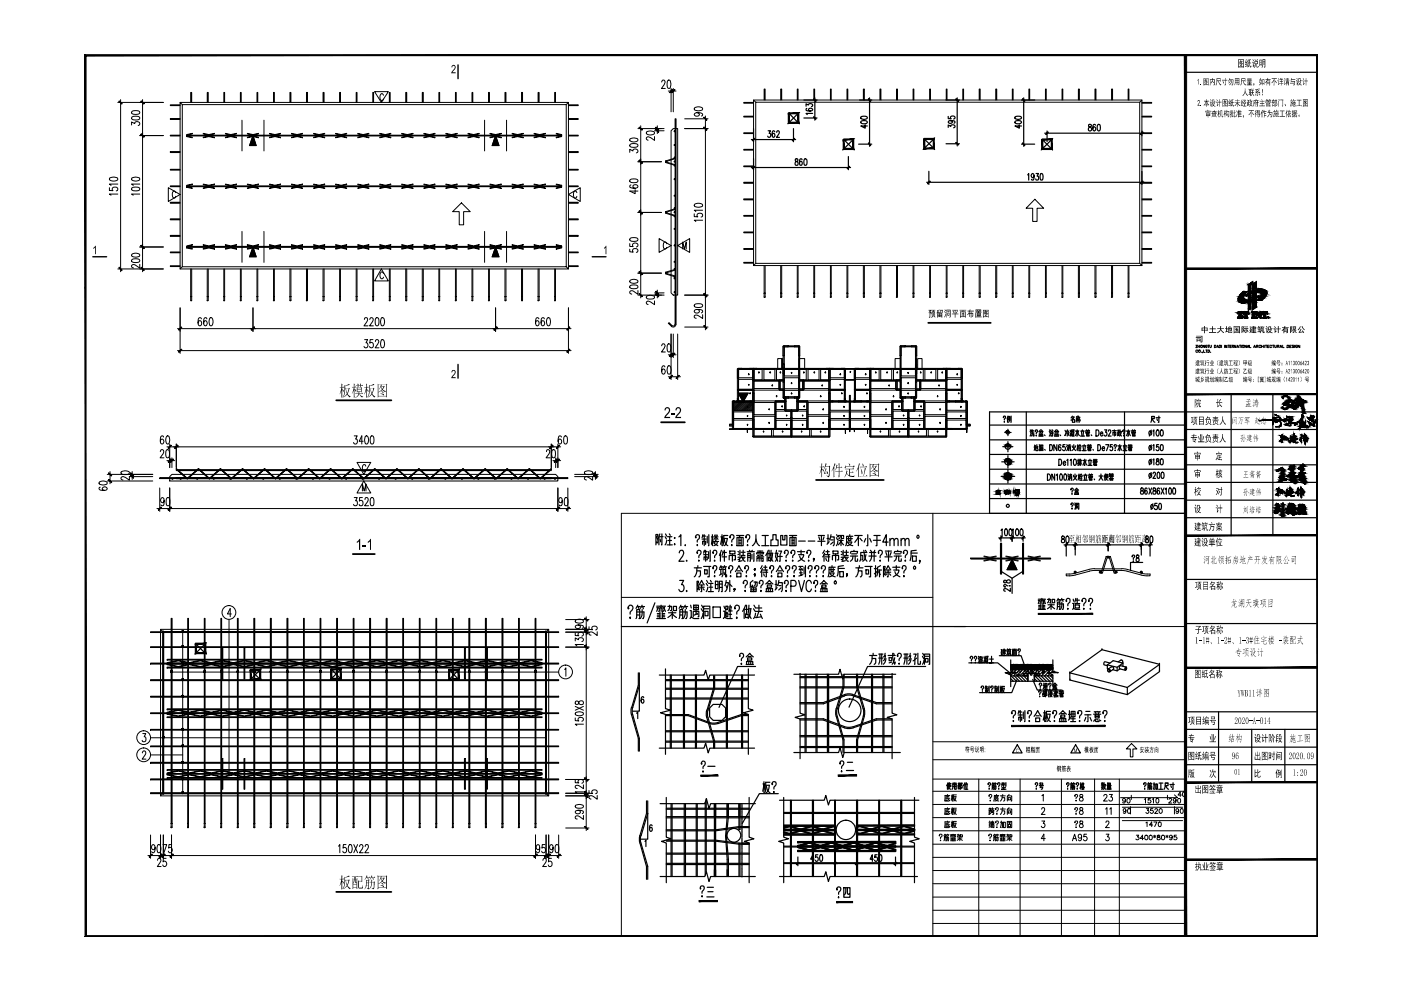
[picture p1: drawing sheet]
<svg xmlns="http://www.w3.org/2000/svg" width="297mm" height="210mm" viewBox="0 0 297 210" stroke-linecap="round" stroke-linejoin="round" font-family="sans-serif">
<g fill="#000">
<path d="M205.1 65.9h.5v-.3h.1v.3h.8v.1h-.9l-.1 .3h.3v-.2h.2v.2h.3l-.1 .8-.2-.1h.2v-.5h-.2v.9h-.2v-.9h-.2v.7h-.2v-.7l-.2 .3h-.1l.4-.7-.4-.1zM141 86.5l.3-.2h.3l.4 .4v.7l-.9 1h1v.2h-1.3l.3-.5 .6-.8 .1-.3a.37 .37 0 0 0-.3-.4 .37 .37 0 0 0-.4 .4h-.2zM142.3 87.7h.7v.3h-.7zM143.3 86.5l.3-.2h.4l.4 .4v.4l-.2 .4-.7 .9h.9v.2h-1.2l.1-.4 .8-.9v-.3a.37 .37 0 0 0-.3-.4 .37 .37 0 0 0-.4 .4h-.2zM76.2 114.3h.2v2.3h-.3v-1.8l-.5 .3v-.2zM76.9 115.6h.7v.3h-.7zM78.5 114.3h.2v2.3h-.3v-1.8l-.4 .3v-.2z"/>
<path d="M197.5 65.7h.8v.1h-.3l-.1 .2h.3v1h-.1v-.8h-.4v.8h-.1v-1h.2v-.2h-.3zM196.9 65.7h.5l-.2 .4 .3 .3-.1 .2-.2-.2v1h-.2l.1-1h-.2v-.1h.3l-.2-.2 .2-.2h-.3zM197.8 66.3h.2v.5l-.2 .3-.3 .3-.1-.2 .4-.4zM198 66.9l.3 .2-.1 .3-.3-.3z"/>
<path d="M198.7 65.8l.4-.2 .1 .2-.4 .1v.4l.3-.3v.1a.16 .16 0 0 0 .2 .1 .16 .16 0 0 0 .1-.2l-.1-.3h.6v.6l-.3 .1-.1-.2 .2 .1 .1-.5h-.2l-.1 .4a.22 .22 0 0 1-.2 .2 .22 .22 0 0 1-.2-.1l-.5 .2zM198.7 66.5h1.1v.9l-.2-.2h-.8l-.1 .2zM199.3 66.6v.2h.3v-.2zM198.8 66.6v.2h.4v-.2zM199.3 66.9v.2h.3v-.2zM198.8 66.9v.2h.4v-.2z"/>
<path d="M200.2 65.7l.2-.1 .2 .3-.1 .1zM200.7 65.7h.8v1.6l-.2-.1 .1-.1v-1.3h-.7v1.6zM200.8 66h.5v.1h-.5zM200.2 66.1l.1-.1 .2 .3-.1 .1zM200.9 66.3h.4v.6h-.4zM201 66.4v.4h.2v-.4zM200.4 66.5h.2l-.1 .3-.2 .5-.1-.1z"/>
<path d="M201.9 65.7h1.2v.1h-.5v.7h.6v.1h-.6v.8h-.2v-.8h-.6v-.1h.6v-.7h-.5zM202.9 65.9l.1 .1-.2 .5-.2-.2zM201.9 66l.2-.1 .3 .5-.2 .1z"/>
<path d="M203.5 65.7h1.4v.1l-.7 .1v.1h.6v1.4l-.2-.2h-.9l-.2 .2v-1.4h.6v-.2h-.6zM204.4 66.2v.9h.2v-.9zM204 66.2v.2h.3v-.2zM203.7 66.2v.9h.2v-.9zM204 66.5v.2h.3v-.2zM204 66.8v.3h.3v-.3z"/>
<path d="M206.8 65.6h1.2v.4l-.4 .1h.5v.2h-.6h.4v.8h-.8v-.8h.3h-.6v-.2l.6-.1h-.6zM207.7 65.8v.1h.2v-.1zM207.3 65.8v.1h.3v-.1zM207 65.8v.1h.2v-.1zM207.2 66.5h.6zM207.2 66.7l.6 .1zM207.2 66.9h.6zM206.8 66.4h.1v.7h1.3v.2l-1.4 .1z"/>
<path d="M208.4 65.7h1.2v1.7v-.2h-1.1l-.1 .2zM208.9 65.8l.1 .2h.4l-.2 .4 .4 .1v-.7zM208.5 65.8v1.3h.5l-.2-.4 .4 .3-.1 .1h.5v-.6l-.2 .2-.4-.2-.4 .1v-.1l.4-.2-.2-.1-.1 .1-.1-.1 .3-.4zM208.9 66.6l.1-.1 .3 .3-.1 .1zM208.9 66.1l.1 .2 .3-.2z"/>
<path d="M73 81.7h.4l.6-.3 .2 .2-1 .2v.5h.7l.1-.1 .2 .2-.4 .8a.61 .61 0 0 0 .6 .9l-.3 .1-.5-.6-.4 .4-.4 .2 .7-.7-.3-1.1-.1 1.2-.5 .6 .4-.8zM73.3 82.4l.3 1 .3-1zM72.4 81.3l.2 .2v.6l.2-.1 .2 .2h-.4v.4a.33 .33 0 0 1 .2 .5l-.2-.5v1.6l-.2 .1v-1.6l-.4 .9 .4-1.3v-.1l-.4-.1h.4z"/>
<path d="M75 81.3l.3 .1-.2 .1v.5l.3-.1 .2 .2h-.5v.4l.3 .1 .1 .3-.1 .1-.3-.4 .1 1.6-.2 .1v-1.6l-.4 .8 .4-1.3-.4-.2h.4zM75.4 81.7h.5l-.1-.4 .3 .1-.1 .3h.3v-.4l.2 .1v.3l.3-.1 .2 .2h-.5l-.2 .3v-.3h-.3l-.2 .4 .1-.4zM75.6 82.1l.9 .1 .1-.1 .2 .2-.1 .8h-.5v.3l.6-.1 .2 .2h-.8l.3 .4 .4 .1a.21 .21 0 0 1-.2 .2 .21 .21 0 0 1-.2-.2l-.3-.5-.3 .6-.6 .2 .5-.3 .2-.4v-.1h-.6l-.1-.1h.7v-.3l-.4 .1zM75.8 82.3v.3h.7v-.3zM75.8 82.7v.3h.7v-.3z"/>
<path d="M78.2 81.7h.3l.7-.3 .2 .2-1 .2v.5h.7l.1-.1 .2 .2-.5 1.1 .7 .6-.2 .2-.6-.7-.5 .6h-.3l.8-.7-.3-1.1h-.1l-.1 1.3-.5 .5 .4-.9zM78.6 82.4l.3 1 .2-1zM77.6 81.3l.3 .2-.1 .6 .2-.1 .2 .2h-.4v.3l.3 .2v.4l-.3-.5v1.6l-.2 .1v-1.6l-.4 .9 .4-1.2v-.2l-.4-.1h.4z"/>
<path d="M80.1 81.4l.1 .1h1.7l.1-.1 .1 .1-.1 2.7-.1 .1v-.3h-1.7l-.1 .3zM80.2 81.5v1.6l.5-.3a.38 .38 0 0 0 .3-.3 .38 .38 0 0 0-.2-.4l-.5 .5 .5-1.1zM80.8 81.5l.2 .2-.2 .2 .6-.1 .2 .2-.3 .3a.34 .34 0 0 0 0 .5 .34 .34 0 0 0 .4 .1l.2 .1-.2 .1-.4-.2a.31 .31 0 0 0-.3-.2 .31 .31 0 0 0-.3 .2l-.5 .3v.7h1.7v-2.4zM80.8 82l.1 .2a.18 .18 0 0 0 .2 .2 .18 .18 0 0 0 .1-.2l.1-.2zM80.9 82.9v.1a.29 .29 0 0 1 .3 0 .29 .29 0 0 1 0 .4zM80.6 83.4l.5 .1a.25 .25 0 0 1 .3 .1 .25 .25 0 0 1 0 .3z"/>
<path d="M175 98.2l.3 .2-.3 .4h.8l.1-.1 .1 .2-.1 2.1a.26 .26 0 0 1-.3 .2 .26 .26 0 0 1-.3-.2l-.1-.2 .2 .1a.29 .29 0 0 0 .3-.1 .29 .29 0 0 0 .1-.3v-1.6h-.8l-.4 .7zM175 99.3l.3 .1-.5 .8h.6l-.1-.3 .3 .4-.1 .2a.36 .36 0 0 0-.6-.1l-.1 .1-.1-.3zM174.2 98.2l.2 .2-.1 .6 .2-.2 .2 .3h-.4v.3l.4 .4-.1 .2-.3-.6v1.7l-.1 .1v-1.6l-.5 .9 .5-1.4-.5-.1h.5z"/>
<path d="M177.4 98.5l.2 .2-.2 .4h.4v-.9l.3 .1-.1 .8 .4-.2 .2 .2h-.6v.8h.4l.1-.2 .2 .3h-.7v1.1l-.2 .1v-1.2l-.8-.1h.8v-.8h-.4l-.3 .6zM177 98.2l.2 .2-.4 .6 .2 .1-.1 2-.2 .1v-1.9l-.4 .6z"/>
<path d="M179.2 99.4h1.5l.2-.2 .2 .3h-.9v.6h.4l.2-.2 .2 .3h-.8v.6l1.1 .1-.2 .2h-.8l-.4-.2-.4-.5-.5 .8 .4-.7 .1-.8 .2 .2-.1 .5 .4 .4v-1.3h-.8zM179.9 98.3l.3 .1v.4zM179.3 98.6v.2h1.6l.2-.1 .1 .2-.4 .3 .1-.3h-1.6l-.1 .4-.1-.2z"/>
<path d="M184.4 98.3l.1 .1h1.7l.1-.1 .1 .1v2.6l-.2 .2v-.3h-1.7l-.1 .3zM184.5 98.5v1.5l.8-.5-.2-.6-.4 .5 .4-.9zM185.1 98.5l.2 .1-.2 .2h.6l.1-.1 .1 .1-.3 .5a.3 .3 0 0 0 0 .3 .3 .3 0 0 0 .3 .1l.3 .1-.2 .2-.4-.2a.31 .31 0 0 0-.3-.2 .31 .31 0 0 0-.3 .3l-.5 .2v.7h1.7v-2.3zM185.1 98.8l.1 .2a.24 .24 0 0 0 .2 .3 .24 .24 0 0 0 .2-.3l.1-.2zM185.2 99.9a.26 .26 0 0 1 .3 0 .26 .26 0 0 1 0 .3zM185 100.3l.3 .1a.26 .26 0 0 1 .4 0 .26 .26 0 0 1 0 .4z"/>
<path d="M182.1 98.2l.3 .2-.4 .7 .2 .1-.1 1.9-.2 .1v-1.9l-.4 .6zM182.8 98.3h.1a.31 .31 0 0 1 .1 .6zM182.2 99h1.3l.1-.2 .3 .3h-1.6zM182.5 99.4l.3 .6v.5zM183.3 99.2l.3 .2-.5 1.5h.5l.1-.2 .2 .3h-1.6l-.1-.1h.8z"/>
<path d="M73 185.9l.3 .1 .7-.4 .1 .3-.9 .2v.5h.7l.1-.2 .2 .2-.4 .9a.58 .58 0 0 0 .4 .8l.1 .1a.25 .25 0 0 1-.2 .1 .25 .25 0 0 1-.2-.2l-.3-.4-.8 .6 .5-.5a.78 .78 0 0 0 0-1v-.4h-.1l-.2 1.4-.4 .6 .4-1zM73.3 186.6l.3 1 .3-1zM72.4 185.6l.2 .1v.7l.2-.2 .1 .2h-.3v.4l.3 .4-.1 .2-.2-.6v1.7l-.2 .1v-1.6l-.4 .8 .4-1.4h-.4h.4z"/>
<path d="M75.9 185.8h.7l.1-.1 .1 .2v1h-.7v1.3h.6l.1-.6 .1 .4a.21 .21 0 0 1 .1 .2 .21 .21 0 0 1-.2 .2h-.7l-.2-.2v-1.6l.8 .2v-.9l-.7 .1zM74.6 185.8h1l.1-.1 .2 .2h-.5v.5l.3-.2 .1 .2v2l-.2 .1v-.3h-.7v.2l-.2 .1v-2.3l.4 .2v-.5l-.4 .1zM75.2 185.9v.5h.1v-.5zM75.4 186.4v.7h.2v-.7zM75.2 186.4l-.3 1.1h.7v-.3h-.3v-.8zM74.9 186.4v.9l.2-.6v-.3zM74.9 187.6v.5h.7v-.5z"/>
<path d="M77.6 186.5l.1 .1 .5-.1 .1 .2-.1 1.6a.22 .22 0 0 1-.2 .2 .22 .22 0 0 1-.2-.2h.3v-.6h-.4l-.1 .6-.3 .3 .3-.6zM77.7 186.7v.5h.4v-.5zM77.7 187.2v.5h.4v-.5zM78.7 186.5l.3 .1-.1 .4 .4-.1 .2 .1-.1 1.2a.28 .28 0 0 1-.2 .3 .28 .28 0 0 1-.4-.2 .41 .41 0 0 0 .5-.2 .41 .41 0 0 0-.1-.5l.1-.5h-.4l-.2 .9-.5 .6 .4-.6 .1-.5a.28 .28 0 0 0 0-.3 .28 .28 0 0 0-.3-.1l-.1-.1h.4zM77.7 185.6l.2 .2-.2 .2h.6l.1-.2 .1 .3h-.6a.22 .22 0 0 1 .2 .2 .22 .22 0 0 1-.1 .2 .3 .3 0 0 0-.2-.4 .3 .3 0 0 0-.3 .3l-.2 .2zM78.7 185.6l.3 .2-.3 .2h.5l.2-.2 .1 .3h-.5l.2 .2-.1 .3-.1-.5h-.3l-.3 .5z"/>
<path d="M80.1 185.6l.1 .1h1.7v-.1l.2 .2-.1 2.6-.1 .1v-.2h-1.7l-.1 .3zM80.2 185.8v1.6l.4-.3a.32 .32 0 0 0 .3-.5l-.2-.3-.4 .5 .5-1zM80.8 185.8l.1 .1-.1 .2h.5l.1-.1 .2 .2-.5 .6 .8 .4a.24 .24 0 0 1-.2 .2 .24 .24 0 0 1-.3-.2h-.1a.28 .28 0 0 0-.3-.3 .28 .28 0 0 0-.2 .3l-.6 .2v.8h1.7v-2.4zM80.8 186.2l.1 .2a.17 .17 0 0 0 .1 .3 .18 .18 0 0 0 .2-.3l.1-.2zM80.8 187.2h.1a.18 .18 0 0 1 .3 .1 .18 .18 0 0 1 0 .2zM80.6 187.7h.6a.16 .16 0 0 1 .2 .1 .16 .16 0 0 1-.1 .2z"/>
</g>
<path d="M196.8 68.5h13.3M71.3 84.9h11.7M140.2 89.5h5M74.8 117.5h4.7M173 101.8h14.4M71.3 189.1h11.7" fill="none" stroke="#000" stroke-width=".38"/>
<g fill="none" stroke="#000" stroke-width=".21">
<path d="M79.4 19.4h2.9l-1.4 2.3zM35.7 39.8l2.5 1.4-2.5 1.5zM53.6 28.7l.7 2.2h-1.4zM81.3 20.2a.4 .4 0 0 0-.5-.3 .4 .4 0 0 0-.2 .5v.4a.4 .4 0 0 0 .2 .5 .4 .4 0 0 0 .5-.3M105.1 28.7l.7 2.2h-1.4zM37.3 40.9l-.3-.4a.78 .78 0 0 0-.5 .8 .78 .78 0 0 0 .5 .7l.3-.4M53.6 52.4l.7 2h-1.4zM80.9 57l1.4 2.6h-2.9zM81.3 58a.4 .4 0 0 0-.5-.3 .4 .4 0 0 0-.2 .5v.3a.4 .4 0 0 0 .2 .6 .4 .4 0 0 0 .5-.3M96 44.9l1.8-1.9 1.9 1.9h-1.4v2.8h-.9v-2.8zM105.1 52.4l.7 2h-1.4zM120.5 41.2l2.5-1.4v2.9z"/>
<path d="M122.3 40.9l-.3-.4a.81 .81 0 0 0-.4 .8 .81 .81 0 0 0 .4 .7l.3-.4M139.7 50.6l2.6 1.5-2.6 1.4zM141.4 51.7a.39 .39 0 0 0-.5-.4 .39 .39 0 0 0-.3 .6l.2 .8 .3 .1 .3-.3M143.7 52.1l2.5-1.5v2.9zM144.7 52.8v-1.5l.4 1.5 .4-1.5v1.5M219.4 42.2l1.9 2h-1.4v2.7h-1v-2.7h-1.3zM75.7 98h2.9l-1.5 2.6zM77.6 98.8l-.3-.3a.8 .8 0 0 0-.5 .6 .8 .8 0 0 0 .2 .8h.4l.2-.3M156.5 83.4h2.1l-1 1.8zM76.8 104.1v-1.5l.4 1.5 .4-1.5v1.5M77.1 102l1.5 2.5h-2.9z"/>
</g>
<g fill="none" stroke="#000" stroke-width=".21">
<path d="M155.4 85.2l4.2-.1 .1 2h-4.3zM155.5 85.2l-.1 .1M155.7 85.2l-.3 .3M156 85.2l-.6 .5M156.2 85.2l-.8 .7M156.4 85.2l-1 1M156.7 85.2l-1.3 1.2M156.9 85.2l-1.5 1.5M157.1 85.2l-1.7 1.7M157.4 85.2l-1.9 1.9M157.6 85.2l-1.9 1.9M157.9 85.2l-1.9 1.9"/>
<path d="M158.1 85.2l-1.9 1.9M158.3 85.2l-1.9 1.9M158.5 85.2l-1.9 1.9M158.8 85.2l-1.9 1.9M159 85.2l-1.9 1.9M159.3 85.2l-1.9 1.9M159.5 85.2l-1.9 1.9M159.7 85.2l-1.9 1.9M159.7 85.4l-1.6 1.7M159.7 85.6l-1.4 1.5M159.7 85.9l-1.2 1.2M159.7 86.1l-.9 1"/>
<path d="M159.7 86.4l-.7 .7M159.7 86.6l-.5 .5M159.7 86.8l-.2 .3"/>
</g>
<path d="M53.6 28.7l.7 2.2h-1.4zM105.1 28.7l.7 2.2h-1.4zM53.6 52.4l.7 2h-1.4zM105.1 52.4l.7 2h-1.4zM156.5 83.4h2.1l-1 1.8z" fill="#000" stroke="#000" stroke-width=".21"/>
<g fill="none" stroke="#000" stroke-width=".21">
<path d="M199.2 177.1l-.1 .1a.31 .31 0 0 1 .3-.3 .31 .31 0 0 1 .3 .2 .31 .31 0 0 1-.2 .4l-.1 .3M199.3 178.2h.2zM200.1 178.3l.1-1h.4v1h-.1M200.2 177.6h.9v.5l-.1 .2M200.2 177.9h.4M200.3 177h.4M200.4 176.9l-.3 .3M200.4 169.8h.8M200.4 172.7h.8M200.4 175.5h.8M200.4 177l.1 .2M200.6 169.2h.8"/>
<path d="M200.6 172.1h.8M200.6 174.9h.8M200.8 177h.4M200.9 168.4v.3M200.9 171.2v.3M200.9 174.1v.1M200.9 177.3v.7l-.2 .3M200.9 176.9l-.2 .3M201 168.9l.1 .6 .2 .3 .1-.2M201 169.6l-.6 .2M201 171.7v.4l.3 .5 .1-.2M201 172.4l-.6 .2"/>
<path d="M201 174.5l.1 .6 .2 .3 .1-.1M201 175.3l-.6 .1M201 177l.1 .2M201.2 168.8l-.6 .2v.7M201.2 171.6l-.6 .1v.8M201.2 174.4l-.6 .1v.8M201.4 168.7h-1l-.1 1.1M201.4 171.5h-1l-.1 1.2M201.4 174.2h-1l-.1 1.3M201.5 177.1h.3v.4M201.5 178.3h1.1M201.5 177h1.1"/>
<path d="M201.6 177.9h.3M201.6 178.1h.3M201.6 177.8h.3M201.7 177.1l-.2 .4M201.7 168.7h.4M201.7 171.5h.4M201.7 174.3h.4M201.9 168.4v1.4M201.9 171.2v1.5M201.9 174.1v1.4M201.9 177.6v.7M201.9 177l.2 .2"/>
<path d="M202 169.5l-.1-.8-.2 1M202 172.3l-.1-.8-.2 1M202 175.1l-.1-.8-.2 1M202.1 176.9v.1M202.1 168.9h.6l-.2 .6-.3 .3M202.1 171.7h.6l-.2 .6-.3 .4M202.1 174.5h.6l-.2 .6-.3 .4M202.2 169a.78 .78 0 0 0 .6 .8M202.2 171.8a.88 .88 0 0 0 .6 .9M202.2 174.6a.88 .88 0 0 0 .6 .9M202.2 177l-.1 .5M202.2 177.9h.4"/>
<path d="M202.2 178.1h.4M202.2 177.8h.4M202.2 177.6v.7M202.5 177.1l.1 .4M202.5 177.4l-.3 .1M202.6 177l-.3 .1v.4M202.8 168.5h-.7l-.1 1.3M202.8 171.4h-.7l-.1 1.3M202.8 174.2h-.7l-.1 1.3M202.9 178.2l.6-.4 .5 .4M202.9 177h.5v.4h-.2M203 177.7h1"/>
<path d="M203.2 176.9l-.3 .5M203.5 177.5v.8M203.6 177h.4v.4h-.4zM209.7 177.1l-.1 .1a.31 .31 0 0 1 .3-.3 .31 .31 0 0 1 .3 .2 .31 .31 0 0 1-.2 .4l-.1 .3M209.7 174.3h.4M209.7 168.7v.2l.1-.4a.3 .3 0 0 1 .4 .1 .3 .3 0 0 1-.1 .4l-.2 .4M209.7 171.4h.3v.5h-.3zM209.7 172v.7M209.8 174.6v.6M209.8 178.2h.2zM209.8 172.1h.3M209.8 171.9v.7"/>
<path d="M209.8 174.1v.2M209.9 169.7v.1zM210 174.5l-.1 .7M210.1 172.5l-.4 .2M210.1 171.5h.7M210.1 175.3l-.4 .1M210.1 172.1h.6M210.1 174.6h.7M210.2 175.5v-.7h.5v.7h-.1M210.2 174.2v.2h.5v-.2M210.2 171.9h.4M210.3 172.1l-.1 .2h.5v.3l-.3 .1"/>
<path d="M210.4 174.8v.7M210.4 171.5l.4 .4M210.4 171.2l-.1 .5-.2 .2M210.4 174.6l-.1 .2M210.4 174.1v.3M210.5 174.8v.7M210.6 178.3l.1-1h.4v1h-.1M210.7 177.6h.9v.5l-.1 .2M210.7 177.9h.4M210.8 177h.4M210.9 176.9l-.3 .3M210.9 169.4h.7l-.2 .3-.5 .1"/>
<path d="M210.9 169h.8M210.9 177l.1 .2M211 169.4l.2 .3 .6 .1M211.1 168.7v.5h.4v-.5M211.1 171.5v.2a.29 .29 0 0 1 .2-.4 .29 .29 0 0 1 .4 .3l-.3 .6M211.1 174.3l.1 .1h-.1a.31 .31 0 0 1 .2-.3 .31 .31 0 0 1 .4 .2 .31 .31 0 0 1-.2 .4l-.1 .3M211.3 172.6h.1zM211.3 175.4h.1zM211.3 168.4v.3M211.3 177h.4M211.4 177.3v.7l-.2 .3M211.4 176.9l-.2 .3"/>
<path d="M211.5 177l.1 .2M211.8 168.7h-1l-.1 1.1M212 177.1h.3v.4M212 178.3h1.1M212 177h1.1M212.1 174.3h.5v1.1l-.2 .1M212.1 168.7h1M212.1 171.5h1M212.1 177.9h.3M212.1 178.1h.3M212.1 177.8h.3M212.2 177.1l-.2 .4"/>
<path d="M212.3 174.1l-.2 1.4M212.4 177.6v.7M212.4 177l.2 .2M212.5 169.1h.5v.6l-.2 .1M212.5 168.7a1.13 1.13 0 0 1-.4 1.1M212.5 171.9h.5v.6l-.2 .2M212.5 171.5a1.15 1.15 0 0 1-.4 1.2M212.6 168.4v.3M212.6 171.2v.3M212.6 176.9v.1M212.7 177l-.1 .5M212.7 177.9h.4"/>
<path d="M212.7 178.1h.4M212.7 177.8h.4M212.7 177.6v.7M212.8 174.3h.3v1.2h-.3zM213 177.1l.1 .4M213 177.4l-.3 .1M213.1 177l-.3 .1v.4M213.4 178.2l.6-.4 .5 .4M213.4 177h.5v.4h-.2M213.5 177.7h1M213.6 169.8v-1.1h.9v1.1h-.1M213.6 172.7v-1.2h.9v1.2h-.1"/>
<path d="M213.6 174.2h.9v1.3h-.9zM213.7 176.9l-.3 .5M213.7 174.5h.6M213.7 169.1h.6v.5h-.6zM213.7 171.9h.6v.5h-.6zM213.8 174.8h.4v.5h-.4zM214 168.4l-.3 .3M214 171.2l-.3 .3M214 177.5v.8M214 174.2v.6M214.1 177h.4v.4h-.4zM220.9 171.6v-.3l.4-.1 .2 .5-.7 1h.8"/>
<path d="M220.9 168.7l.3-.3v1.4M220.9 174.1h.6l-.3 .5a.42 .42 0 0 1 .3 .6 .42 .42 0 0 1-.7 0M221.6 177.8h-.8l.5-.9v1.4M227.4 178.3l.4-1.4 .5 1.4M227.5 177.8h.6M227.9 168.7v.2l.1-.4a.3 .3 0 0 1 .4 .1 .3 .3 0 0 1-.1 .4l-.2 .4M227.9 171.5v.2l.1-.4a.32 .32 0 0 1 .5 .1 .32 .32 0 0 1-.2 .5l-.2 .3M227.9 174.3v.1a.31 .31 0 0 1 .2-.3 .31 .31 0 0 1 .4 .2 .31 .31 0 0 1-.2 .4l-.2 .3M228.1 175.4h.1zM228.1 169.7v.1zM228.1 172.5v.2zM229 168.5v.4a.51 .51 0 0 1 .6 .3 .51 .51 0 0 1-.2 .6 .44 .44 0 0 1-.6-.4 .44 .44 0 0 1 .6-.4l.2-.2-.1-.3z"/>
<path d="M229 171.3v.4a.53 .53 0 0 1 .6 .3 .53 .53 0 0 1-.2 .7 .46 .46 0 0 1-.6-.5 .46 .46 0 0 1 .6-.4l.2-.2-.1-.3zM229 174.1v.4a.51 .51 0 0 1 .6 .3 .51 .51 0 0 1-.2 .7 .46 .46 0 0 1-.6-.5 .46 .46 0 0 1 .6-.4l.2-.2-.1-.3zM229.3 177.3v.2a.38 .38 0 0 1-.6 .1 .38 .38 0 0 1 0-.6 .38 .38 0 0 1 .6 .1v.2a.63 .63 0 0 1-.4 1l-.3-.2M230.4 176.9h-.6v.6a.44 .44 0 0 1 .6 0 .44 .44 0 0 1-.1 .6 .44 .44 0 0 1-.6-.1M234 168.8l.3-.4h.2l.2 .3v.3l-.7 .8h.8M234.4 171.5l.3-.3v1.5M234.5 174.4l.2-.3h.3l.1 .2-.7 1.2h.8M234.5 176.9h.6l-.3 .5a.41 .41 0 0 1 .3 .7 .41 .41 0 0 1-.7-.1M235.2 168.4h.6l-.3 .6a.43 .43 0 0 1 .3 .7 .43 .43 0 0 1-.7-.1M235.3 171.5l.3-.3v1.5M238 171.2h12.7M238 174h12.7"/>
<path d="M238.6 169.6l-.1 .2a.3 .3 0 0 1-.4 0 .3 .3 0 0 1 0-.4 .3 .3 0 0 1 .4 0l.1 .4-.1 .4h-.4l-.1-.1M238.7 171.8a.3 .3 0 0 1-.4 .2 .3 .3 0 0 1-.1-.4 .3 .3 0 0 1 .5 0l-.1 .8-.3 .1-.1-.2M239.2 171.5a.51 .51 0 0 1 .6 .4 .51 .51 0 0 1-.4 .6l-.3-.2zM239.7 171v1.6M239.9 168.6v.9M240.9 177.1h.5l-.2 .4a.32 .32 0 0 1 .2 .5 .32 .32 0 0 1-.6-.1M242.5 177.8h-.7l.4-.7v1M242.6 169.5l.3-.2v1M242.7 177.2l.3-.1a.47 .47 0 0 1 .4 .5 .47 .47 0 0 1-.5 .4zM243 174.5l.2-.2v1M243 171.5h.5l-.2 .3a.32 .32 0 0 1 .3 .5 .32 .32 0 0 1-.6 .1v-.1M243.7 177.2l.2-.1a.47 .47 0 0 1 .4 .5 .47 .47 0 0 1-.5 .4z"/>
<path d="M243.9 169.3h-.4l-.1 .4a.36 .36 0 0 1 .6 0 .36 .36 0 0 1-.1 .5 .36 .36 0 0 1-.5-.1M244.3 169.5l.3-.2v1M244.4 174.9h-.7l.5-.6v1M244.4 171.5h-.4l-.1 .4a.36 .36 0 0 1 .6 0 .36 .36 0 0 1-.1 .5 .36 .36 0 0 1-.5-.1M244.6 177.2l.4 .3M244.6 174.3h.7l-.5 1M244.8 177.1v.5M244.9 171.7a.3 .3 0 0 1 .3-.3 .3 .3 0 0 1 .2 .3l-.6 .8h.7M245 177.2l-.4 .3M245.2 169.3a.45 .45 0 0 1 .5 .5 .45 .45 0 0 1-.5 .4l-.1-.4zM245.4 177.1v.3a.39 .39 0 0 1 .5 .1 .39 .39 0 0 1 0 .5h-.5a.39 .39 0 0 1 0-.5 .39 .39 0 0 1 .5-.1v-.3zM245.7 174.3a.45 .45 0 0 1 .5 .5 .45 .45 0 0 1-.5 .4l-.1-.4z"/>
<path d="M245.9 171.5a.45 .45 0 0 1 .5 .4 .45 .45 0 0 1-.5 .5l-.2-.4zM246.4 177.1a.46 .46 0 0 1 .5 .5 .46 .46 0 0 1-.5 .4l-.1-.4zM247.2 177.2l.5 .3M247.4 177.1v.5M247.5 168.6v.9M247.7 177.2l-.5 .3M247.9 169.5a.29 .29 0 0 1 .3-.2 .29 .29 0 0 1 .2 .2l-.6 .8h.7M248.5 177.4a.3 .3 0 0 1-.4 .3 .3 .3 0 0 1-.1-.5 .3 .3 0 0 1 .4-.1 .49 .49 0 0 1 .2 .6 .49 .49 0 0 1-.6 .3v-.1M249 168.5l.6 .6h-12M249 171v1.6M249.3 169.6a.3 .3 0 0 1-.3 .3 .3 .3 0 0 1-.2-.4 .3 .3 0 0 1 .4-.2 .5 .5 0 0 1 .2 .6 .5 .5 0 0 1-.6 .3v-.1M249.4 177.1h-.4l-.1 .4a.36 .36 0 0 1 .6 0 .36 .36 0 0 1-.1 .5 .36 .36 0 0 1-.5-.1"/>
<path d="M249.8 169.3a.45 .45 0 0 1 .5 .5 .45 .45 0 0 1-.5 .4l-.1-.4zM249.9 171.8a.3 .3 0 0 1-.4 .2 .3 .3 0 0 1-.1-.4 .3 .3 0 0 1 .5 0l-.1 .8-.3 .1-.2-.2M250.4 171.5a.51 .51 0 0 1 .5 .4 .51 .51 0 0 1-.3 .6l-.3-.2zM250.5 168.6h-.7l.4-.7v1M250.9 167.9a.45 .45 0 0 1 .5 .5 .45 .45 0 0 1-.5 .4l-.2-.4z"/>
<circle cx="239.3" cy="169.7" r=".44"/>
</g>
<!-- layer: PUB_TITLE -->
<path d="M18 198.6h261.4l-.2-.2zM18 198.6l.2-.2h261zM18 11.6v187l.2-.2zM18 11.6l.2 .2v186.6zM18 11.6l.2 .2 261.2-.2zM18.2 11.8l261.2-.2-.2 .2zM279.2 11.8l.2 186.8v-187zM279.2 11.8l.2 186.8-.2-.2z" fill="#000" stroke="#000" stroke-width=".21"/>
<!-- layer: TK -->
<path d="M18 11.6h.1M18 24h.1M18 36.4h.1M18 48.8h.1M18 61.1h.1" fill="none" stroke="#000" stroke-width=".25"/>
<g fill="none" stroke="#000" stroke-width=".21">
<path d="M197.8 108.8v89.8h53.6v-41.3h-53.6M251.4 108.8h-119.7v89.8M131.7 126.7h66.1M202.3 132.8h49.1M239.9 157.6l1.1 1.2h-.8v1.7h-.6v-1.7h-.8zM197.8 165.2h53.6M197.8 167.8h53.6M197.8 170.6h53.6M197.8 173.4h53.6M197.8 176.1h53.6M197.8 179h53.6M197.8 161.1h53.6"/>
<path d="M207.5 165.2v33.4M216.3 165.2v33.4M225 165.2v33.4M232.1 165.2v33.4M237.3 165.2v33.4M197.8 181.8h53.6M197.8 184.6h53.6M197.8 187.4h53.6M197.8 190.2h53.6M197.8 193h53.6M197.8 195.8h53.6"/>
</g>
<!-- layer: Text -->
<g fill="#000">
<path d="M215.5 158.8l.2-.1 .2 .3a.24 .24 0 0 0-.4 0 .24 .24 0 0 0 0 .3 .17 .17 0 0 0 .2 .2 .17 .17 0 0 0 .2-.2 .25 .25 0 0 1-.4 .3 .25 .25 0 0 1-.1-.4zM227.8 158.7h.1l.1 .7 .2-.7h.1v.9v-.8l-.2 .8-.3-.8v.8zM243.8 158.5h.3v-.2l.1 .2h.4v.2h-.5v.2h.4l-.1 .4a.21 .21 0 0 1 0 .2 .21 .21 0 0 1-.3 .1v-.2l.2 .1 .1-.5h-.3l-.3 .6 .2-.5v-.4h-.2zM226.2 162.5h.3v-.2l.1 .2h.3l-.3 .1v.1h.3l-.3 .2h.4v.1h-.3v.2l.2-.1a.22 .22 0 0 0-.1 .3 .22 .22 0 0 0 .2 .1l-.1 .1-.4-.6-.1 .5h.3l-.4 .2 .1-.5-.3 .1 .3-.3h-.3v-.1h.4v-.1h-.2l.2-.2z"/>
<path d="M205.2 158.2v.2h.3l-.1 .1 .1 .4h-.1l-.1 .7-.2-.2h.2v-.5h-.4v-.1h.4v-.3l-.3 .2zM204.8 158.2l.3 .2-.2 .4v.8l-.1-.6-.1 .2-.1-.1 .3-.5-.1-.1-.2 .2zM204.9 159.1l.2-.1 .1 .3h-.1z"/>
<path d="M205.8 158.3h.6v.4h-.6zM205.9 158.4v.2h.4v-.2zM205.7 158.8h.8v.1h-.5l-.1 .1h.5l-.1 .6-.2-.2h.2v-.3l-.5 .1 .1-.3h-.2z"/>
<path d="M207.1 158.2v.3zM207.4 158.2l-.1 .3zM206.8 158.3l.1 .3zM207.1 158.6h.4l-.2 .8 .3-.1v.2h-.3l-.1-.5-.2 .6 .1-.4zM207.1 158.7v.2h.3v-.2zM206.7 158.7h.2v.6l.2-.1-.3 .2z"/>
<path d="M208.2 158.3h.3v1.2l-.2-.1h.1v-.3h-.2l-.2 .5zM208.2 158.4v.2h.2v-.2zM208.2 158.8v.2h.2v-.2zM207.8 158.4h.3v.8h-.3zM207.9 158.5v.2h.1v-.2zM207.9 158.8v.2h.1v-.2z"/>
<path d="M208.8 158.7l.1 .1zM208.8 159.3l.1 .2z"/>
<path d="M217.7 158.3l.2 .9-.1 .1v-.3v.6l-.1-.5-.2 .2 .2-.3-.1-.1zM217.9 158.4h.5v1.2h-.6zM218 158.5v.2h.3v-.2zM218 158.8v.2h.3v-.2zM218 159.2v.2h.3v-.2zM217.6 158.5l.1 .1-.1 .2zM217.8 158.4v.4z"/>
<path d="M218.7 158.3l.1 .4v-.3l.1 .2 .2 .1v-.3l.1 .1 .1-.2v.2h.1l-.1 .3h.2h-.4h.1v-.2l-.2 .3v.5h.5v.2l-.5-.2-.1 .2 .1-.5-.2 .1v-.2l-.1 .6v-.5l-.1 .2h-.1l.2-.4h-.1zM218.9 158.6v.5l.1-.3zM218.9 158.3l.1 .3zM218.6 158.4v.4zM219.1 159h.3v.4h-.3zM219.2 159.1l.1 .1z"/>
<path d="M219.6 158.4h.9v.1h-.5l.4 .1v1l-.1-.1h-.6l-.1 .1v-1h.4v-.1h-.4zM220.2 158.7v.7h.1v-.7zM219.9 158.7v.2h.2v-.2zM219.7 158.7v.7h.2v-.7zM219.9 159v.1h.2v-.1zM219.9 159.3v.1h.2v-.1z"/>
<path d="M230.3 158.3l.1 .2 .3-.2 .1 .2-.5 .1-.1-.1zM230 158.3l.3 .3-.2 .1 .2 .3-.1 .1-.1-.1v.6l-.1-.6v.3l-.1-.1 .1-.3-.1-.2zM230.3 158.7h.4v.4l-.2 .1h.3l-.2 .1 .2 .3-.3-.3-.3 .3 .2-.3-.2-.1h.3l-.2-.1zM230.3 158.8h.3zM230.3 159h.3z"/>
<path d="M231.1 158.3l.2 .3-.1 .1 .1 .2v.2l-.1-.2v.7l-.1-.6-.1 .3-.1-.1 .2-.3-.1-.2zM231.4 158.4h.4l-.4 .1v.2h.4l-.1 .5 .1 .4-.2-.2-.2 .2 .2-.3-.1-.5-.1 .6-.1 .2-.1-.1 .2-.3zM231.6 158.8v.4l.1-.4z"/>
<path d="M232 158.4h.9l-.4 .1 .3 .1v1l-.7-.1-.1 .1v-1h.4v-.1zM232.6 158.8v.6h.1v-.6zM232.3 158.8l.2 .1zM232.1 158.8v.6h.2v-.6zM232.3 159v.1h.2v-.1zM232.3 159.2v.2h.2v-.2z"/>
<path d="M241.7 158.5h.4v-.2v.2h.4v.3l-.1-.2h-.6l-.1 .2zM241.7 158.9h.3l.1-.3v.3h.4l-.1 .1a.26 .26 0 0 0-.1 .3 .26 .26 0 0 0 .2 .2v.1h-.1a.21 .21 0 0 0-.3-.2 .21 .21 0 0 0-.2 .2h-.2v-.1l.4-.2h-.3l.1-.3zM242 159l-.1 .2a.2 .2 0 0 0 .3 0 .2 .2 0 0 0 .1-.2z"/>
<path d="M243 158.3v.6v-.2l-.3 .2zM243 158.5h.2v-.2l.1 .2h.3l-.3 .1v.2l.2 .1h-.4l.1-.3zM242.7 158.3l.1 .3zM242.7 159h.9v.1h-.4l.1 .2 .2-.1-.1 .2 .1 .2-.4-.5-.1 .4h.2l-.3 .1 .1-.3-.3 .1 .3-.3h-.3z"/>
<path d="M244.8 158.5h.3v-.2h.1v.2h.4l-.1 1.1h-.1l.1-.1v-.9h-.6l-.1 1zM245 158.8h.4v.5h-.4zM245.1 158.9v.3h.2v-.3z"/>
<path d="M224.2 162.3l.3 .2-.3 .2h.2l-.1 .3h.2l-.2 .1 .2 .3-.3 .2v-.5h-.1l.1-.2h-.2zM224.5 162.4h.5l-.1 1.2h-.2l.2-.1v-1h-.4v1.1zM224.5 162.7l.2 .2 .2-.3-.1 .8-.1-.3-.2 .2 .2-.2z"/>
<path d="M225.3 162.3l.3 .3 .1-.3 .3 .3-.2 .1v-.1l-.2 .1v-.1l-.2 .1-.1-.1-.2 .2zM225.7 162.6l.1 .3h.2l-.1 .6-.2 .1 .2-.3v-.4h-.1l-.2 .7zM225.2 162.7h.3v.8l-.2 .1 .1-.4h-.1l-.2 .4zM225.3 162.8l.1 .1zM225.3 163l.1 .2z"/>
</g>
<!-- layer: S-TEXT -->
<g fill="none" stroke="#000" stroke-width=".25">
<path d="M205.7 139.4v.2a.3 .3 0 0 1 .2-.4 .3 .3 0 0 1 .4 .1 .3 .3 0 0 1-.2 .4l-.1 .4M206.6 139.4v.2a.3 .3 0 0 1 .1-.4 .3 .3 0 0 1 .4 .1 .3 .3 0 0 1-.1 .4l-.2 .4M207.4 139.5l.2 .3M207.4 139.1l.2 .3M207.6 140l-.2 .5M207.7 139.9v.6h.2M207.8 139.3h.4v.5h-.4zM207.8 139.5h.4M208 139.9v.6h.3v-.2M208.6 139.3l.1 .3M208.7 140l-.1 .5M208.8 139.7v.2"/>
<path d="M208.9 139.1v.5h.3v-.1M208.9 139.9l-.2 .6M209.1 139.9l-.3 .1M209.1 139.2l-.3 .3M209.2 139.7h.3l-.1 .3M209.2 139.1h.3l-.2 .4M209.3 139.3l.1 .3M209.3 139.7v.8M209.8 139.7h.8M210.2 139.1v1.4h-.4h.9M211.9 139h4.6l.9 2.5M212.3 138.3a.7 .7 0 0 0 .9 .7"/>
<path d="M212.3 137.8h.2l-.2 .4h.2l-.2 .8M212.6 138.6h.6M212.6 137.9h.6M212.7 137.8h.4v.4h-.4M212.7 138.3h.4M212.9 137.6v1.3M213.4 138h.4M213.6 137.7h.3M213.6 137.6l-.2 .3M213.6 138v.7M213.7 137.7l.1 .3M213.8 138.6l-.4 .2"/>
<path d="M214 137.7h.3M214 138.4l.1 .3M214.1 137.6l-.2 .3M214.2 137.7v.3M214.3 138.7l-.1 .3v-1h-.3l-.1 1M214.6 137.7h.9M214.7 137.9h.8v1.1h-.8zM214.9 138.3h.3M214.9 138.6h.3M215.1 137.7l-.2 .2v1.1M215.2 137.9v1.1M215.9 137.8v.2v-.4a.3 .3 0 0 1 .4 .2 .3 .3 0 0 1-.2 .4l-.1 .3"/>
<path d="M216 138.9h.1M205.4 140.5h6.1l2.9 2.4M206 140.4v.1zM206.8 140.4v.1zM207.6 140.5h.1M207.7 140.2h.2M208.1 145.7v.1a.26 .26 0 0 1 .1-.4 .26 .26 0 0 1 .3 .4l-.2 .6M208.3 146.7h.1M208.3 140.1l-.3 .1M208.7 140.2h.4M208.9 146h.5M208.9 140.2l.2 .3"/>
<path d="M209 146.6v-.3h.3v.3M209 145.5v.1h.3M209 145.6l-.1 .2M209.1 145.5v1.4M209.2 140.3l.3 .2M209.2 140.1v.4M209.3 140.1h.1M209.5 145.6v.9M209.7 145.5v1.4M210.1 145.7v.1l.1-.3a.36 .36 0 0 1 .4 .3 .36 .36 0 0 1-.3 .4v.2M210.3 146.7h.1M210.9 146h.5"/>
<path d="M210.9 146.6v-.3h.5l-.1 .3M210.9 145.6v.2M211 145.5l-.1 .1h.5M211.2 145.5v1.4M211.5 145.6v.9M211.8 145.5l-.1 1.4M212.1 145.7h.3M212.2 145.5v1.4M212.3 146.5l-.1-.8-.1 .9M212.5 145.9h.4l-.4 1M212.5 146l.2 .6 .3 .3M213 145.5h-.5l-.2 1.4"/>
<path d="M215.6 144.1l-1.1 2.8h-6.8M218.9 144.1l1 2.2h5.2M220.3 146.6v.2v-.3a.29 .29 0 0 1 .4 0 .29 .29 0 0 1-.1 .4l-.2 .4M220.4 145.1v.1l.1-.4a.36 .36 0 0 1 .4 .4 .36 .36 0 0 1-.3 .3v.3M220.4 147.6v.1zM220.6 146.1v.1zM221.1 147h.5M221.1 147.2h.4v.5h-.4zM221.1 146.6h.4M221.1 145.3h.3M221.2 146.6v.4M221.3 144.8v1.1"/>
<path d="M221.3 146.3v.3M221.4 146.2h.7M221.4 145.7l-.3 .4M221.4 146.6v.4M221.5 145.9h.5M221.5 144.9h.5v.7h-.5zM221.5 145.3h.5M221.7 144.9v1.3M221.8 147.4h.2l-.3-.6 .3-.4h-.3v1.3M222.3 146.7h.2M222.4 145.1v.1a.3 .3 0 0 1 .1-.4 .3 .3 0 0 1 .4 .2 .3 .3 0 0 1-.1 .4l-.2 .4M222.4 146.3l-.1 1.4"/>
<path d="M222.5 147.1l-.2 .3M222.5 146.9h.6M222.5 147.2h.6M222.6 146.1v.1zM222.6 146.5h.5M222.7 146.5l.1 .4M222.8 146.9l-.2 .5 .5 .3M222.8 146.3v.2M223 147.2l-.1 .4-.3 .1M223 146.5l-.1 .4M223.2 145.3l.4-.5 .5 .5M223.2 146.2h.9"/>
<path d="M223.3 146.2v-.4h.7v.4M223.4 145.4h.5v.3h-.5zM223.4 146.6h.9M223.4 147.5h.9M223.4 145.2h.5M223.5 147.7h.8M223.5 145.8v.4M223.7 147.2h.4M223.7 147.1h.4M223.7 147.5l-.1 .2M223.8 145.8v.4M223.9 146.3l-.5 .9"/>
<path d="M223.9 146.6l.4 .3M224.1 146.8h-.4v.7M224.1 147.6l.1 .1M224.6 147.1l.1-.2h.8l-.1 .2M224.7 146.5h.3M224.8 147h.5v.3h-.5zM224.8 147.5h.6v.2h-.6zM224.8 146.3l-.2 .4M224.8 147.3v.2M224.8 146.5l.1 .2M225 146.7v.2M225.2 146.5h.3"/>
<path d="M225.3 146.3l-.3 .4M225.3 146.5l.1 .2M200.9 166.3l-.2 .3M201 165.9l-.1 1.4M201 166.1h.6M201 166.4h.6v.4h-.6zM201.1 167l.1 .1 .4 .2M201.3 165.9v.9l-.3 .5M201.9 167.3l.1-1.3h.7v1.3h-.1M202 166.8h.7M202 166.4h.7M202.4 166v1.3"/>
<path d="M203.1 166.6h.5M203.2 166.8h.3v.5h-.3zM203.2 166.1h.3M203.2 166.2l.1 .4M203.3 165.9v.2M203.5 166.2l-.1 .4M203.8 167h.2l-.2-.6 .2-.4h-.3v1.3M204.4 166.3l-.1 .3M204.6 165.9l-.2 .4v1M204.6 167.3h.6M204.6 166.2h.5M204.7 166.2l.1 1.1"/>
<path d="M204.9 165.9v.3M205.1 166.2l-.1 1.1M209.6 166.2l-.1 .1a.29 .29 0 0 1 .2-.3 .29 .29 0 0 1 .3 .1 .29 .29 0 0 1-.1 .4l-.2 .4M209.7 167.2v.1zM210.3 167.3l.1-.9h.3v.9M210.4 166.7h.8l-.2 .6M210.4 167h.3M210.4 166.1h.4M210.5 165.9l-.2 .4M210.6 166.1l.1 .2M210.9 166.1h.3M211 166.4l-.2 .9"/>
<path d="M211 165.9l-.2 .4M211 166.1l.1 .2M211.5 166.2v.1a.27 .27 0 0 1 .1-.3 .27 .27 0 0 1 .4 0 .27 .27 0 0 1 0 .4l-.2 .5M211.8 167.2v.1zM212.3 166.3h.6M212.4 167h.8M212.4 166h.5M212.5 166l-.2 .7M212.8 166v.7M212.8 166.8v.5h-.5h1M213.1 166v.5M213.3 165.9l-.1 .8"/>
<path d="M219.5 166.2v.1v-.2a.33 .33 0 0 1 .5 .1 .33 .33 0 0 1-.3 .5v.2M219.7 167.2v.1zM220.3 166.6h.9M220.5 167l.6-.1-.2 .4h-.1M220.5 166h.6v.4h-.6zM220.8 166.6l-.2 .3M226.2 166.2v.1l.1-.4a.36 .36 0 0 1 .4 .4 .36 .36 0 0 1-.3 .4v.2M226.4 167.2v.1zM227 167.3l.1-.9h.3l-.1 .9M227.1 166.7h.7v.5l-.1 .1M227.1 167h.3M227.1 166.1h.3"/>
<path d="M227.2 165.9l-.2 .4M227.2 166.1l.1 .2M227.6 166.1h.3M227.6 166.4l-.2 .9M227.6 165.9l-.2 .4M227.7 166.1l.1 .2M228.2 166.2v.1l-.1-.1 .2-.3a.36 .36 0 0 1 .4 .4 .36 .36 0 0 1-.3 .4v.2M228.4 167.2v.1zM229 166.2h.3M229.2 165.9v1.4M229.4 166.9h.4v.4h-.4zM229.5 166.3l.4 .7"/>
<path d="M229.5 166.1h.3l-.2 .5-.3 .4-.1-.8-.2 1M229.6 165.9l-.3 .5M233.5 166.5l.2-.3 .3 .3M233.5 166.2h.5M233.5 166.9h.5M233.6 166v.1M233.7 166.7l-.1 .4 .3 .2M233.7 165.9v.7M233.9 166.9l-.3 .4M233.9 166l-.1 .1M234.1 166.4v.6l.3 .3M234.1 166.3h.3"/>
<path d="M234.1 165.9l-.1 .8M234.4 166.3l-.1 .6-.3 .4M234.7 167.3h.9M234.7 166.5h.9M234.7 167.2h.8M234.8 166.7h.7v.3h-.7zM234.8 166.9h.7M234.9 166h.5v.4h-.5zM234.9 166.2h.5M235.2 166.7v.6M242.5 166.2v.1v-.2a.33 .33 0 0 1 .5 .1 .33 .33 0 0 1-.3 .5v.2M242.7 167.2v.1z"/>
<path d="M243.3 167.3l.1-.9h.3l-.1 .9M243.4 166.7h.3M243.4 167h.3M243.5 166.1h.3M243.5 165.9l-.2 .4M243.6 166.1v.2M243.8 166.7h.4l-.1 .6M243.9 166.1h.3M244 166.4v.6l-.2 .3M244 165.9l-.2 .4M244.1 166.1v.2M244.5 166.2h.4v1.1h-.1"/>
<path d="M244.7 165.9l-.2 1.4M245.1 166.2h.3v1.1h-.3zM245.7 167.3h.9M245.7 166h.8M246.1 166v1.3M247.1 166.6h.6v-.6h-.6l-.3 1.3M247.1 166h.6M247.3 166.6v.3l.5 .4M248 166.3h1M248.2 166.6l.2 .4M248.7 165.9v1.4h-.2"/>
</g>
<!-- layer: S-BZ -->
<path d="M215.7 157.9l1 1.7h-2zM228 157.9l1.1 1.7h-2.1z" fill="none" stroke="#000" stroke-width=".25"/>
<g fill="none" stroke="#000" stroke-width=".25">
<path d="M233.6 137.8h.1M233.6 137.8l12.2 3M233.6 137.8l-6.8 4.9M135 151.2l.2-.2v1.4M135.6 145.3v5.5h-1.4M136.5 147.9l-.2-.2a.85 .85 0 0 0 0 1.4 .39 .39 0 0 0 .3-.5 .39 .39 0 0 0-.6-.2l-.1 .2M160.2 141.3h-3.8l-4 8.7M196.3 141.3h-12.4l-3.9 8.6M226.8 142.7h.1M226.8 142.7v1.5M226.9 144.2h.1M226.9 144.2l12.1 3.1"/>
<path d="M234.8 141v.7l.3 .1M234.9 141.9l.7-.5a.33 .33 0 0 1 .5 .1 .33 .33 0 0 1-.2 .5l-.6 .4M235.3 140.6l-1.1-.3-.1 .2v.4l.7 .2M236.9 141.5v.7M237.1 140.3l.5-.3a.32 .32 0 0 1 .4 .1 .32 .32 0 0 1-.1 .4M237.4 141.8l-.5 .4-1-.2M237.9 140.5l-1.9-.4-1.2 .9M237.9 140.5l.2 .1M238.1 140.6l-1.2 .9-2.1-.5M238.1 140.6v.7M238.6 141.6l.1-.1a.29 .29 0 0 1 .1 .3 .29 .29 0 0 1-.3 .2zM238.6 141.6l.1-.1a.22 .22 0 0 1 .1 .3 .22 .22 0 0 1-.3 .1z"/>
<path d="M238.6 142h.1M238.8 141.4l-1.2-.3-.3 .3 .1 .4 1.2 .3M245.8 140.8h.1M245.8 142.4h.1M245.8 142.4l-6.8 4.9v-1.5l-12.2-3.1M245.8 140.8v1.6M245.8 140.9l-6.8 4.9M136.7 178.4l.2-.3v1.4M137.3 172.5v5.4h-1.4M138.3 175.1l-.3-.2a.94 .94 0 0 0 0 1.4 .41 .41 0 0 0 .3-.5 .41 .41 0 0 0-.5-.3l-.1 .3M151.7 178.1l5 .7M151.7 178.4l5 .6"/>
<path d="M153.8 177.3l.4 4.9M153.8 177.3h.1M154 177.3l.4 4.9M154 177.3h.1M154.2 173.1l-.4 4.2M154.4 173.1l-.4 4.2M156.7 175.9h.2M156.7 175.3l-5 .6M156.7 175.5l-5 .6M157.3 170.5v.1M157.3 170.7v.3M157.3 171.1v.2"/>
<path d="M157.3 171.4v.2M157.3 171.7v.3M157.3 172v.3M157.3 172.4v.2M157.3 172.7v.2M157.3 173v.3M157.3 173.4v.2M157.3 173.7v.2M157.3 174v.2M157.3 174.3v.3M157.3 174.7v.2M157.3 175v.2"/>
<path d="M157.3 175.3v.3M157.3 175.6v.3M157.3 176v.2M157.3 176.3v.2M157.3 176.6v.3M157.3 177v.2M157.3 177.3v.2M157.3 177.6v.2M157.3 177.9v.3M157.3 178.3v.2M157.3 178.6v.2M157.3 178.9v.3"/>
<path d="M157.3 179.2v.3M157.3 179.6v.2M157.3 179.9v.2M165 168.3h-4l-3.6 6.3M157.3 180.3v.2M157.3 180.6v.2M157.3 180.9v.2M157.3 181.2v.2M157.3 181.5v.3M157.3 181.9v.2M157.3 182.2v.2M157.3 182.5v.3"/>
<path d="M157.3 182.8v.3M157.3 183.2v.2M157.3 183.5v.2M157.3 183.9v.2M157.3 184.2v.2M157.3 184.5v.2M157.3 184.8v.2M157.3 185.1v.3M157.3 185.5v.2M157.3 185.8v.1"/>
<circle cx="235.1" cy="142.2" r=".3"/>
<circle cx="235.1" cy="142.1" r=".27"/>
</g>
<!-- layer: S-HATCH-X -->
<g fill="none" stroke="#000" stroke-width=".25">
<path d="M213.6 142.6l-.2 .1M214.1 143h.1M214.2 142.6l-.3 .4M214.3 141.5h.1M214.3 141.3h.1M214.3 141.1h.1M214.3 141.9h.1M214.3 142.8h.1M214.3 143.9l.5 .5M214.3 141.7h.1M214.3 141.6h.1M214.4 141.4h.1"/>
<path d="M214.4 141.9h.1M214.4 141.6h.1M214.4 141.3h.1M214.4 143.3l1.1 1.1M214.4 141.2h.1M214.4 141.1h.1M214.5 141.9h.1M214.5 141.8h.1M214.5 141.6h.1M214.5 141.7h.1M214.5 141.4h.1M214.5 141.5h.1"/>
<path d="M214.5 141.3h.1M214.5 141.1h.1M214.6 141.9h.1M214.6 141.6h.1M214.6 141.1h.1M214.6 141.7h.1M214.6 141.4h.1M214.6 141.2h.1M214.7 141.8h.1M214.7 141.6h.1M214.7 141.4h.1M214.7 141.2h.1"/>
<path d="M214.7 141.1h.1M214.7 141.9h.1M214.7 142.7h.1M214.7 142h.1M214.7 142l-.2 .1 .1 .1M214.7 142v.2M214.8 141.6h.1M214.8 141.4h.1M214.8 141.9h.1M214.8 141.5h.1M214.8 141.3h.1M214.8 141.1h.1"/>
<path d="M214.8 141.8h.1M214.8 141.7h.1M214.8 142l-.2 .3M214.9 141.3h.1M214.9 141.7h.1M214.9 141.4h.1M214.9 141.1h.1M214.9 142.8h.1M214.9 142.6l-.6 .6M214.9 141.9h.1M214.9 141.6h.1M214.9 141.2h.1"/>
<path d="M214.9 141.8h.1M214.9 141.5h.1M215 141.5h.1M215 141.6h.1M215 141.3h.1M215 141.2h.1M215.1 141.9h.1M215.1 141.6h.1M215.1 141.5h.1M215.1 141.3h.1M215.1 141.1h.1M215.1 141.8h.1"/>
<path d="M215.1 143.3l1.1 1.1M215.1 141.7h.1M215.1 142.9h.1M215.2 141.9h.1M215.2 141.7h.1M215.2 141.6h.1M215.2 141.4h.1M215.2 141.2h.1M215.2 141.8h.1M215.2 141.3h.1M215.2 142.1h.1M215.2 141.5h.1"/>
<path d="M215.2 141.1h.1M215.2 142.3h.1M215.3 141.5h.1M215.3 141.3h.1M215.3 142h.1M215.3 141.6h.1M215.3 141.8h.1M215.3 141.1h.1M215.3 141.7h.1M215.3 141.2h.1M215.4 141.4h.1M215.4 141.2h.1"/>
<path d="M215.4 141.8h.1M215.4 141.5h.1M215.4 141.1h.1M215.4 141.9h.1M215.4 141.7h.1M215.4 141.6h.1M215.4 141.3h.1M215.4 142h.1M215.5 141.5h.1M215.5 141.4h.1M215.5 141.3h.1M215.5 141.1h.1"/>
<path d="M215.5 141.2h.1M215.5 141.9h.1M215.5 141.7h.1M215.5 143.3h.1M215.5 142l-.4 .5M215.6 141.8h.1M215.6 141.6h.1M215.6 141.5h.1M215.6 141.7h.1M215.6 141.1h.1M215.6 141.4h.1M215.6 141.2h.1"/>
<path d="M215.6 141.9h.1M215.7 141.9h.1M215.7 141.7h.1M215.7 141.6h.1M215.7 141.2h.1M215.7 141.8h.1M215.7 141.1h.1M215.7 141.5h.1M215.7 143.3l1.1 1.1M215.7 141.4h.1M215.8 141.6h.1M215.8 141.5h.1"/>
<path d="M215.8 141.3h.1M215.8 141.1h.1M215.8 141.4h.1M215.8 141.2h.1M215.8 141.9h.1M215.8 142.7h.1M215.8 143.1l-.1 .2zM215.8 141.8h.1M215.9 141.7h.1M215.9 141.4h.1M215.9 141.6h.1M215.9 141.2h.1"/>
<path d="M215.9 141.9h.1M215.9 141.8h.1M215.9 141.5h.1M215.9 143h.2zM216 141.4h.1M216 141.8h.1M216 141.1h.1M216 142.1h.1M216 141.6h.1M216 141.5h.1M216 141.3h.1M216 141.2h.1"/>
<path d="M216 141.9h.1M216 141.7h.1M216.1 142h.1M216.1 141.8h.1M216.1 141.4h.1M216.1 141.5h.1M216.1 142.4h.1M216.1 141.6h.1M216.1 141.9h.1M216.2 141.9h.1M216.2 141.7h.1M216.2 141.6h.1"/>
<path d="M216.2 141.4h.1M216.2 141.2h.1M216.2 141.1h.1M216.2 141.3h.1M216.2 142l-1.3 1.3M216.3 142h.1M216.3 141.8h.1M216.3 141.6h.1M216.3 141.4h.1M216.3 141.3h.1M216.3 141.1h.1M216.3 141.7h.1"/>
<path d="M216.3 142.7h.1M216.4 141.6h.1M216.4 141.4h.1M216.4 141.1h.1M216.4 141.8h.1M216.4 143.3l1.1 1.1M216.4 141.9h.1M216.4 141.7h.1M216.4 141.2h.1M216.5 141.6h.1M216.5 141.9h.1M216.5 141.2h.1"/>
<path d="M216.5 141.5h.1M216.5 141.1h.1M216.5 141.4h.1M216.5 142.4h.1M216.5 142h.1M216.5 141.8h.1M216.5 141.3h.1M216.6 141.6h.1M216.6 141.4h.1M216.6 141.1h.1M216.6 142h.1M216.6 141.2h.1"/>
<path d="M216.6 141.7h.1M216.7 141.9h.1M216.7 141.7h.1M216.7 141.5h.1M216.7 141.4h.1M216.7 141.6h.1M216.7 141.3h.1M216.7 141.1h.1M216.7 141.8h.1M216.7 141.2h.1M216.8 142h.1M216.8 141.8h.1"/>
<path d="M216.8 141.6h.1M216.8 141.4h.1M216.8 141.3h.1M216.8 141.9h.1M216.8 141.5h.1M216.8 141.2h.1M216.8 142l-1.3 1.3M216.9 141.6h.1M216.9 141.4h.1M216.9 141.2h.1M216.9 141.1h.1M216.9 141.9h.1"/>
<path d="M216.9 141.7h.1M216.9 141.5h.1M216.9 141.8h.1M216.9 141.3h.1M217 141.3h.1M217 141.8h.1M217 141.4h.1M217 143.3h.1M217 141.1h.1M217 141.9h.1M217 141.6h.1M217 141.7h.1"/>
<path d="M217 142h.1M217 141.5h.1M217 141.2h.1M217 143.3l.9 .9M217.1 141.3h.1M217.1 141.8h.1M217.1 141.5h.1M217.1 141.4h.1M217.1 141.2h.1M217.1 142h.1M217.1 141.7h.1M217.1 141.1h.1"/>
<path d="M217.2 141.9h.1M217.2 141.7h.1M217.2 141.5h.1M217.2 141.1h.1M217.2 141.2h.1M217.2 141.3h.1M217.2 141.4h.1M217.2 141.6h.1M217.2 142.5h.1M217.2 143.3h.1M217.2 142.2h.1M217.3 142h.1"/>
<path d="M217.3 141.8h.1M217.3 141.6h.1M217.3 141.4h.1M217.3 141.3h.1M217.3 141.1h.1M217.3 141.7h.1M217.3 141.9h.1M217.3 141.5h.1M217.3 141.2h.1M217.4 141.9h.1M217.4 141.7h.1M217.4 141.5h.1"/>
<path d="M217.4 141.4h.1M217.4 141.2h.1M217.4 141.8h.1M217.4 142.2h.1M217.5 141.2h.1M217.5 141.9h.1M217.5 141.7h.1M217.5 141.1h.1M217.5 141.8h.1M217.5 141.4h.1M217.5 143.3h-.1M217.5 143.3h.1"/>
<path d="M217.5 142h.1M217.5 141.6h.1M217.5 141.3h.1M217.5 141.5h.1M217.5 142.6h.1M217.5 142l-1.3 1.3M217.6 141.9h.1M217.6 141.4h.1M217.6 141.2h.1M217.6 141.6h.1M217.6 141.5h.1M217.6 141.7h.1"/>
<path d="M217.7 141.4h.1M217.7 141.8h.1M217.7 142h.1M217.7 141.6h.1M217.7 141.3h.1M217.7 143.3l.2 .2M217.7 141.9h.1M217.7 141.7h.1M217.7 141.1h.1M217.7 142.5h.1M217.8 142h.1M217.8 141.8h.1"/>
<path d="M217.8 141.6h.1M217.8 141.4h.1M217.8 141.3h.1M217.8 141.1h.1M217.8 141.2h.1M217.8 141.7h.1M217.8 141.9h.1M217.8 142.4h.1M217.9 141.9h.1M217.9 141.7h.1M217.9 141.5h.1M217.9 141.4h.1"/>
<path d="M217.9 141.2h.1M217.9 141.6h.1M217.9 141.8h.1M217.9 142.3l.2-.1-.1 .2zM217.9 142.9l-.4 .4M218 141.4h.1M218 141.3h.1M218 141.1h.1M218 141.9h.1M218 141.6h.1M218 142h.1M218 141.8h.1"/>
<path d="M218.1 141.9h.1M218.1 141.4h.1M218.1 141.7h.1M218.1 141.1h.1M218.1 142h.1M218.1 141.6h.1M218.1 141.3h.1M218.1 141.5h.1M218.1 142l-1.3 1.3M218.2 141.6h.1M218.2 141.4h.1M218.2 141.3h.1"/>
<path d="M218.2 141.1h.1M218.2 141.9h.1M218.2 141.2h.1M218.2 141.5h.1M218.3 142h.1M218.3 141.8h.1M218.3 141.6h.1M218.3 141.1h.1M218.3 141.9h.1M218.3 141.4h.1M218.3 141.2h.1M218.4 141.7h.1"/>
<path d="M218.4 141.5h.1M218.4 141.4h.1M218.4 141.1h.1M218.4 141.8h.1M218.4 141.2h.1M218.4 141.9h.1M218.4 141.6h.1M218.4 141.3h.1M218.4 142h.1M218.5 141.8h.1M218.5 141.6h.1M218.5 141.4h.1"/>
<path d="M218.5 141.2h.1M218.5 141.1h.1M218.5 142.2h.1M218.5 141.9h.1M218.5 141.7h.1M218.6 141.4h.1M218.6 141.9h.1M218.6 141.7h.1M218.6 141.5h.1M218.6 141.1h.1M218.6 141.8h.1M218.6 141.3h.1"/>
<path d="M218.7 141.6h.1M218.7 141.7h.1M218.7 141.1h.1M218.7 141.5h.1M218.7 141.3h.1M218.7 141.4h.1M218.7 141.9h.1M218.7 141.2h.1M218.7 142.3h.1M218.7 142h.1M218.7 141.8h.1M218.7 142.4h.1"/>
<path d="M218.8 141.8h.1M218.8 141.5h.1M218.8 141.6h.1M218.8 141.2h.1M218.8 142l.1 .1v-.1M218.8 141.3h.1M218.8 142h.1M218.8 142l-.7 .7M218.9 141.9h.1M218.9 141.7h.1M218.9 141.5h.1M218.9 141.3h.1"/>
<path d="M218.9 141.1h.1M218.9 142h.1M218.9 141.8h.1M218.9 141.4h.1M218.9 142.5h.1M219 141.9h.1M219 141.8h.1M219 141.6h.1M219 141.4h.1M219 141.2h.1M219 141.1h.1M219 141.7h.1"/>
<path d="M219 141.5h.1M219.1 141.3h.1M219.1 141.1h.1M219.1 142h.1M219.1 141.6h.1M219.1 141.2h.1M219.1 141.9h.1M219.1 141.7h.1M219.1 141.5h.1M219.2 141.5h.1M219.2 141.8h.1M219.2 141.4h.1"/>
<path d="M219.2 141.6h.1M219.2 141.3h.1M219.2 141.2h.1M219.2 141.1h.1M219.2 142h.1M219.2 141.9h.1M219.2 141.7h.1M219.3 141.7h.1M219.3 141.5h.1M219.3 141.4h.1M219.3 143.2h.2l-.1 .1M219.3 143.3h.1"/>
<path d="M219.3 141.3h.1M219.3 141.1h.1M219.3 141.9h.1M219.3 141.2h.1M219.3 141.6h.1M219.3 143.9l.6 .5M219.4 141.9h.1M219.4 141.7h.1M219.4 141.5h.1M219.4 141.2h.1M219.4 141.6h.1M219.4 141.1h.1"/>
<path d="M219.4 143.3l1.2 1.1M219.5 141.6h.1M219.5 141.4h.1M219.5 141.2h.1M219.5 141.9h.1M219.5 141.8h.1M219.5 141.7h.1M219.5 141.1h.1M219.5 142l-.8 .7M219.5 142h.1M219.5 141.3h.1M219.6 141.5h.1"/>
<path d="M219.6 141.3h.1M219.6 141.1h.1M219.6 141.4h.1M219.6 143h.1M219.6 141.9h.1M219.6 141.7h.1M219.6 141.6h.1M219.6 141.2h.1M219.7 141.4h.1M219.7 141.6h.1M219.7 141.2h.1M219.7 141.8h.1"/>
<path d="M219.7 141.7h.1M219.7 142.8h.1M219.7 141.9h.1M219.7 142.2h.1M219.8 141.9h.1M219.8 141.8h.1M219.8 141.6h.1M219.8 141.4h.1M219.8 141.1h.1M219.8 141.5h.1M219.8 141.7h.1M219.8 141.3h.1"/>
<path d="M219.8 141.2h.1M219.9 141.9h.1M219.9 141.6h.1M219.9 141.1h.1M219.9 141.4h.1M219.9 141.3h.1M219.9 142.2h.1M219.9 143h.1M220 141.8h.1M220 141.6h.1M220 141.4h.1M220 141.2h.1"/>
<path d="M220 141.9h.1M220 141.1h.1M220 141.7h.1M220.1 141.7h.1M220.1 141.5h.1M220.1 141.3h.1M220.1 141.1h.1M220.1 141.9h.1M220.1 143.3l1.1 1.1M220.1 141.8h.1M220.1 141.6h.1M220.1 141.4h.1"/>
<path d="M220.1 142.9h.1M220.1 142l-.8 .8M220.2 141.4h.1M220.2 141.9h.1M220.2 142.1h.1M220.2 141.6h.1M220.2 141.2h.1M220.2 141.8h.1M220.2 141.1h.1M220.2 142.5h.1M220.3 141.6h.1M220.3 141.4h.1"/>
<path d="M220.3 141.8h.1M220.3 141.3h.1M220.3 141.5h.1M220.3 141.1h.1M220.3 141.9h.1M220.4 141.8h.1M220.4 141.6h.1M220.4 141.1h.1M220.4 141.7h.1M220.4 141.4h.1M220.4 141.2h.1M220.5 141.4h.1"/>
<path d="M220.5 141.9h.1M220.5 141.8h.1M220.5 141.6h.1M220.5 141.3h.1M220.5 141.5h.1M220.5 141.1h.1M220.6 141.1h.1M220.6 141.5h.1M220.6 141.3h.1M220.6 141.6h.1M220.6 141.2h.1M220.6 141.9h.1"/>
<path d="M220.6 141.8h.1M220.6 141.4h.1M220.7 141.4h.1M220.7 141.2h.1M220.7 141.3h.1M220.7 141.7h.1M220.7 141.1h.1M220.7 141.9h.1M220.7 141.6h.1M220.7 142h.1M220.7 141.8h.1M220.7 143.3l1.2 1.1"/>
<path d="M220.8 141.5h.1M220.8 141.9h.1M220.8 141.4h.1M220.8 141.8h.1M220.8 141.3h.1M220.8 141.1h.1M220.8 142h.1M220.8 141.6h.1M220.8 141.2h.1M220.8 142l-1.3 1.3M220.9 141.9h.1M220.9 141.6h.1"/>
<path d="M220.9 141.5h.1M220.9 141.1h.1M220.9 141.7h.1M220.9 141.4h.1M220.9 141.2h.1M220.9 142h.1M220.9 141.3h.1M221 142h.1M221 141.7h.1M221 141.2h.1M221 141.1h.1M221 141.9h.1"/>
<path d="M221 141.6h.1M221 142.3h.1M221 141.5h.1M221 141.4h.1M221 142.8h.1M221 142.5h.1M221.1 141.8h.1M221.1 141.6h.1M221.1 141.5h.1M221.1 141.3h.1M221.1 141.1h.1M221.1 141.9h.1"/>
<path d="M221.1 141.2h.1M221.1 141.4h.1M221.1 141.7h.1M221.1 142.1h.1M221.1 142.9h.1M221.2 141.9h.1M221.2 141.7h.1M221.2 141.6h.1M221.2 141.4h.1M221.2 141.2h.1M221.2 141.8h.1M221.2 142.5l.2-.2v.2z"/>
<path d="M221.2 141.1h.1M221.2 141.5h.1M221.3 141.7h.1M221.3 141.1h.1M221.3 141.5h.1M221.3 142.5l.1-.1v.2zM221.3 141.8h.1M221.3 141.6h.1M221.3 141.3h.1M221.3 141.9h.1M221.3 141.4h.1M221.3 141.2h.1"/>
<path d="M221.4 141.7h.1M221.4 141.9h.1M221.4 141.4h.1M221.4 141.6h.1M221.4 141.3h.1M221.4 141.2h.1M221.4 143.3l1.1 1.1M221.4 141.8h.1M221.4 142.6h.1M221.5 141.9h.1M221.5 141.6h.1M221.5 141.2h.1"/>
<path d="M221.5 141.8h.1M221.5 142l-1.3 1.3M221.5 141.4h.1M221.5 141.1h.1M221.6 141.8h.1M221.6 141.6h.1M221.6 141.5h.1M221.6 141.3h.1M221.6 141.1h.1M221.6 141.9h.1M221.6 141.4h.1M221.6 141.2h.1"/>
<path d="M221.6 141.7h.1M221.7 141.4h.1M221.7 141.2h.1M221.7 141.6h.1M221.7 141.9h.1M221.7 141.7h.1M221.7 141.3h.1M221.7 141.1h.1M221.8 141.3h.1M221.8 141.1h.1M221.8 141.4h.1M221.8 141.8h.1"/>
<path d="M221.8 141.6h.1M221.8 141.5h.1M221.8 141.7h.1M221.9 141.6h.1M221.9 141.7h.1M221.9 141.1h.1M221.9 141.4h.1M221.9 141.2h.1M221.9 141.8h.1M222 141.9h.1M222 141.7h.1M222 141.6h.1"/>
<path d="M222 141.8h.1M222 141.1h.1M222 141.2h.1M222 141.5h.1M222 141.3h.1M222 141.4h.1M222 142.1h.2zM222.1 141.8h.1M222.1 141.4h.1M222.1 141.9h.1M222.1 141.6h.1M222.1 141.3h.1"/>
<path d="M222.1 143.3l1.1 1.1M222.1 142h.1M222.1 142l-1.3 1.3M222.1 142.7l-.6 .6M222.2 141.7h.1M222.2 141.6h.1M222.2 141.4h.1M222.2 141.2h.1M222.2 141.1h.1M222.2 141.9h.1M222.2 141.8h.1M222.2 142.4h.1"/>
<path d="M222.3 141.3h.1M222.3 141.1h.1M222.3 141.6h.1M222.3 141.8h.1M222.3 141.4h.1M222.3 141.2h.1M222.3 142h.1M222.4 141.6h.1M222.4 141.3h.1M222.4 141.8h.1M222.4 141.4h.1M222.4 141.1h.1"/>
<path d="M222.4 141.5h.1M222.4 141.2h.1M222.4 141.9h.1M222.4 141.7h.1M222.4 142.3h.1M222.5 141.5h.1M222.5 141.3h.1M222.5 141.8h.1M222.5 141.9h.1M222.5 141.6h.1M222.5 141.4h.1M222.5 142.6h.1"/>
<path d="M222.5 142h.1M222.5 141.1h.1M222.6 141.5h.1M222.6 141.2h.1M222.6 141.7h.1M222.6 141.4h.1M222.6 142.8l-.5 .5M222.6 141.3h.1M222.6 141.8h.1M222.6 141.1h.1M222.7 141.9h.1M222.7 141.7h.1"/>
<path d="M222.7 141.5h.1M222.7 141.4h.1M222.7 141.2h.1M222.7 141.8h.1M222.7 141.1h.1M222.7 142h.1M222.7 143.3l.5 .5M222.8 141.1h.1M222.8 141.3h.1M222.8 141.6h.1M222.8 141.5h.1M222.8 141.2h.1"/>
<path d="M222.8 142h.1M222.8 141.8h.1M222.8 141.4h.1M222.8 141.9h.1M222.8 141.7h.1M222.8 142l-.6 .6M222.9 141.2h.1M222.9 141.6h.1M222.9 141.9h.1M222.9 142h.1M222.9 141.7h.1M222.9 141.5h.1"/>
<path d="M222.9 141.4h.1M222.9 141.8h.1M223 141.5h.1M223 141.8h.1M223 141.7h.1M223 141.3h.1M223 141.1h.1M223 141.2h.1M223 141.9h.1M223.1 142h.1M223.1 141.8h.1M223.1 141.6h.1"/>
<path d="M223.1 141.4h.1M223.1 141.2h.1M223.1 141.3h.1M223.1 141.7h.1M223.1 141.5h.1M223.1 141.9h.1M223.1 142.5h.1M223.1 143l-.3 .3M223.2 141.9h.1M223.2 141.7h.1M223.2 141.6h.1M223.2 141.2h.1"/>
<path d="M223.2 141.8h.1M223.2 142.2l-.4 .4M223.5 142.5h.1M223.6 142.5l-.1 .1M224.2 142.6h.1"/>
</g>
<!-- layer: S-ZDX -->
<path d="M214.3 139.9v2.5l1.2 .2h-2.4l1.2 .5v2.5M223.2 139.9v2.5l1.2 .2h-2.4l1.2 .5v2.5" fill="none" stroke="#000" stroke-width=".25"/>
<!-- layer: S-BEAM-S -->
<path d="M214.3 143.3h3.6M214.3 142h8.9M214.3 141.1h8.9M214.3 144.4h8.9M219.3 143.3h3.9" fill="none" stroke="#000" stroke-width=".25"/>
<!-- layer: S-DK -->
<g fill="none" stroke="#000" stroke-width=".25">
<path d="M216.9 143.2h1M216.9 142.8h1M217.9 142.8h-1v.5h1M219.3 144.4v-1.7h-1.4l-.1 1.7 .1-1.7h1.4l.1 1.7M219.3 143.2h1M219.3 142.8h1v.5h-1M219.3 142.8h1"/>
<circle cx="218.6" cy="143" r=".19"/>
</g>
<path d="M219.3 144.4h.1" fill="none" stroke="#000" stroke-width=".25"/>
<!-- layer: S-TITLE -->
<g fill="none" stroke="#000" stroke-width=".25">
<path d="M133.2 128.9l.2 .1-.2 .1a.55 .55 0 0 1 .2-.7 .55 .55 0 0 1 .7 .1 .55 .55 0 0 1 0 .7l-.5 .6v.4M133.6 130.9v.2zM134.8 131.1l.2-.1v-1.8h.6v1.9h-.1M135 129.8h.6M135 130.4h.6M135.1 128.6h.7M135.2 128.3l-.4 .7M135.3 128.6l.2 .5M135.8 129.8h.7v1l-.2 .3M136 128.6h.7M136.1 129.2a2.2 2.2 0 0 1-.3 1.9M136.1 128.3l-.3 .7"/>
<path d="M136.3 128.6l.1 .5M138.9 127.8l-1.7 4.3M139.2 128.9h.6v.7h-.1M139.2 131.1h1.9M139.2 128.5h1.9M139.4 130.4h.5M139.4 130.8h.5M139.4 130.1h.5M139.5 128.9l-.3 .7M139.9 129.8v1.3M139.9 128.6l.3 .4M140.2 128.3v.2"/>
<path d="M140.4 128.6l-.2 .4v.6M140.4 130.4h.5M140.4 130.8h.5M140.4 130.1h.5M140.4 129.8v1.3M140.8 128.9l.3 .7M140.8 129.5l-.4 .1M140.9 128.7l-.4 .2v.7M141.6 130.9l.9-.8 .9 .8M141.6 128.6h.8v.8l-.3 .1M141.7 129.9h1.6M142 128.3a1.13 1.13 0 0 1-.4 1.2"/>
<path d="M142.5 129.6v1.5M142.8 128.6h.6v.9h-.6zM144 131.1l.1-.6v-1.3h.6v1.9h-.1M144.1 129.8h.6M144.1 130.4h.6M144.2 128.6h.7M144.4 128.3l-.4 .7M144.5 128.6l.1 .5M144.9 129.8h.8v1l-.3 .3M145.1 128.6h.7M145.3 129.2a2.37 2.37 0 0 1-.4 1.9M145.3 128.3l-.4 .7"/>
<path d="M145.4 128.6l.1 .5M146.3 131.1l.3-.3 .5 .3h1.1M146.3 129.5h.3v1.3M146.4 128.3l.2 .6M147 130.8v-1.2h1.2v1.2h-.2M147.1 128.3v1h1v-1h-1v.5h1M147.6 128.3v2M147.7 130l.2 .3M147.8 130.1l-.6 .3M148.7 129.1l.3 .5M148.8 128.3l.3 .6M149.1 130l-.4 1.1"/>
<path d="M149.2 131.1v-2.6h1.3v2.6h-.2M149.3 129.1h.9M149.5 129.6h.6v1h-.6zM151.2 128.7h1.5v2.2h-1.5zM153.4 131.1l.3-.3 .5 .3h1M153.4 129.6h.3v1.2M153.5 128.5l.2 .5M153.9 129.2h.4v-.7h-.4l-.1 2.1M154 129.9h.3v.9h-.3zM154.4 129.5h.8M154.5 130.3h.6M154.5 128.7h.6"/>
<path d="M154.6 128.9l.1 .6M154.8 128.3v.4M154.8 129.5v1.4M155 128.7l-.1 .8M155.8 128.9v.2l-.1-.2a.58 .58 0 0 1 .7-.6 .68 .68 0 0 1 .4 .6 .68 .68 0 0 1-.4 .6l-.2 .7M156.2 130.9v.2zM157.8 129.1l-.4 .5M157.9 129.2h.7M158.1 130.2h.5v.7h-.5zM158.1 128.3l-.3 .8v2M158.3 128.3v1.9M158.8 129.2a2.85 2.85 0 0 0 .5 1.9"/>
<path d="M158.8 129.1h.5M158.8 128.3l-.2 1.5M159.2 129.1l-.2 1.1-.4 .9M159.8 129.1l.3 .5M159.9 128.3l.3 .6M160.2 130l-.1 .6-.3 .5M160.2 129.6h1.4M160.3 128.9h1.2M160.9 128.3v1.3l-.5 1.3M161.2 130.2l.4 .9M161.4 130.8l-1.2 .1M220.1 127.3h.5l-.1 .7"/>
<path d="M220.1 129.2h1.6M220.1 127h1.6M220.2 128.7h.5M220.2 128.9h.5M220.2 128.4h.5M220.3 127.3l-.2 .7M220.7 128.1v1.1M220.7 127.1l.2 .4M220.9 126.9v.1M221.1 127.1l-.2 .4v.5M221.1 128.7h.4M221.1 128.9h.4"/>
<path d="M221.1 128.4h.4M221.1 128.1v1.1M221.4 127.3l.3 .7M221.4 127.8l-.3 .2M221.5 127.2l-.3 .1v.7M222.1 129.1l.7-.7 .8 .7M222.1 127.1h.7v.7h-.3M222.2 128.2h1.3M222.4 126.9v.4l-.3 .5M222.8 128v1.2M223.1 127.1h.5v.7h-.5zM224.1 129.2l.1-1.5h.5v1.5h-.1"/>
<path d="M224.2 128.1h.5M224.2 128.6h.5M224.3 127.1h.5M224.4 126.9l-.3 .5M224.5 127.1l.1 .4M224.8 128.1h.7v.8l-.2 .3M225 127.1h.6M225.1 127.7a1.9 1.9 0 0 1-.3 1.5M225.1 126.9l-.3 .5M225.3 127.1l.1 .4M226.1 127.3v.3l-.1-.3 .2-.3a.49 .49 0 0 1 .7 .2 .49 .49 0 0 1-.3 .7l-.2 .5M226.4 129v.2z"/>
<path d="M227.4 129.2l.2-.3 .5 .3h.8M227.4 127.9h.2v1M227.5 127l.1 .5M227.9 128h1M228 128.3h.9v.6h-.9zM228 127.3l-.1 .4M228.1 126.9l-.1 .4h.9M228.4 126.9v1.1M229.4 127.3v.3a.44 .44 0 0 1 .4-.7 .44 .44 0 0 1 .5 .5l-.5 .7v.3M229.8 129v.2zM230.9 127.3v.3a.43 .43 0 0 1 .3-.7 .43 .43 0 0 1 .4 .5l-.4 .7v.3M231.2 129v.2z"/>
<path d="M214.5 151.1v.2a.46 .46 0 0 1 .2-.6 .46 .46 0 0 1 .6 .1 .46 .46 0 0 1 0 .6l-.5 .5v.3M214.8 152.8v.2zM215.9 151.6h.8M216 152.7v-.6h.6l-.1 .6M216 151l-.1 .3M216 150.7v.3h.6M216.3 150.7v2.3M217 151v1.4M217.3 150.7l-.1 2.3M217.9 151.1v.2l-.1-.1a.47 .47 0 0 1 .4-.5 .47 .47 0 0 1 .6 .3 .47 .47 0 0 1-.3 .6l-.3 .3v.3M218.1 152.9h.2l-.1 .1zM219.2 151.9l.8-1.2 .8 1.2"/>
<path d="M219.6 152.2h.8v.8h-.8zM219.7 151.8h.6M221.2 151.1h.5M221.5 150.7v2.3M221.7 152.4l-.2-1.3-.3 1.6M221.9 151.4h.7a1.93 1.93 0 0 1-.6 1.6M222 151.6a1.73 1.73 0 0 0 .7 1.4M222.7 150.8h-.8v1.2l-.2 1M223.3 151.1v.2l-.1-.1a.47 .47 0 0 1 .3-.5 .47 .47 0 0 1 .6 .3 .47 .47 0 0 1-.2 .6l-.3 .3v.3M223.5 152.9h.1v.1zM224.6 151.4l.7-.7 .8 .7M224.6 153h1.5"/>
<path d="M224.7 153v-.6h1.3v.6M224.9 151.6h.9v.5h-.9zM225 151.3h.7M225.1 152.4v.6M225.6 152.4v.6M226.5 151.5h.5M226.7 150.7v1.7M227 153h1M227 152.1l-.5 .6M227 152.4h1M227.1 150.8h.8v1.2h-.8zM227.1 151.4h.8"/>
<path d="M227.5 150.8v2.2M228.6 151.1v.2a.46 .46 0 0 1 .1-.6 .46 .46 0 0 1 .6 .1 .46 .46 0 0 1 0 .6l-.4 .5v.3M228.8 152.9h.2l-.1 .1zM230 151.6h1.3M230.2 152.1l-.3 .8M230.2 150.8h.9M230.7 151.6v1.4h-.2M231.1 152.1l.3 .8M231.9 151.4h1.5M232 150.9h1.3M232.1 152.6l-.2 .3M232.2 151.6h.8v.6h-.8z"/>
<path d="M232.2 150.9l.2 .5M232.2 151.9h.8M232.3 152.5v.5h.7v-.2M232.5 152.5l.3 .2M232.6 150.8v.1M233 152.6l.4 .2M233 150.9l-.2 .5M233.9 151.1v.2a.46 .46 0 0 1 .1-.6 .46 .46 0 0 1 .6 .1 .46 .46 0 0 1 0 .6l-.4 .5v.3M234.1 152.9h.2l-.1 .1z"/>
</g>
<g fill="#000" stroke="#000" stroke-width=".21">
<path d="M220.1 130v.3l11.6-.3zM220.1 130.3l11.6-.3v.3z"/>
<path d="M214.5 153.8v.3l19.8-.3zM214.5 154.1l19.8-.3v.3z"/>
</g>
<!-- layer: S-ANNO-TEXT -->
<path d="M212.1 115.2h.2v6.5h-.2zM216.8 115.2h.2v6.5h-.2zM242.3 119.3h-2.6v1.6M212.2 121.1l2.4 1.5v3.2M212.9 123.1v.4h.4a.47 .47 0 0 1 .4-.6 .47 .47 0 0 1 .5 .5 .5 .5 0 0 1-.6 .2 .5 .5 0 0 1-.3-.5zM213.7 124.2h-.2a.33 .33 0 0 0-.4-.3 .33 .33 0 0 0-.2 .5h.3h-.1M214.1 124.2h.1zM214.2 124.7v.7l-.8-.6a.31 .31 0 0 0-.6 .1 .31 .31 0 0 0 .3 .4M216.9 121.1l-2.3 1.5" fill="none" stroke="#000" stroke-width=".25"/>
<!-- layer: S-DETL-HATCH1 -->
<path d="M214.6 118.7l1 2.1h-2.1z" fill="#000" stroke="#000" stroke-width=".21"/>
<!-- layer: S-DETL-TEXT -->
<path d="M214.6 118.7l1 2.1h-2.1z" fill="none" stroke="#000" stroke-width=".25"/>
<!-- layer: S-ANNO-THIN -->
<g fill="none" stroke="#000" stroke-width=".21">
<path d="M205.8 118.3h17v.2h-17zM208.6 118l1.3 .3 1.3-.3M208.6 117.9l1.3 .3 1.3-.3M208.6 119l1.3-.3 1.3 .3M208.6 118.8l1.3-.3 1.3 .3M213.3 118l1.3 .3 1.3-.3M213.3 117.9l1.3 .3 1.3-.3M213.3 119l1.3-.3 1.3 .3M213.3 118.8l1.3-.3 1.3 .3M218 118l1.2 .3 1.4-.3M218 117.9l1.2 .3 1.4-.3M218 119l1.2-.3 1.4 .3"/>
<path d="M218 118.8l1.2-.3 1.4 .3M234.5 118h.3l-1.1 3.5h-.3zM235.1 118h.3l1.1 3.5h-.3zM226.7 121.7h-.6v.4h.6M227.9 121.5l-1.2 .2M227.9 121.9l-1.2 .2M231 121.1l-3 .8M239 121.1l3.3 .9 1.5 .1v-.4l-1.5-.1-4.2-1h-6.3l-3.9 .9M239 121.1l-1.2-.2h-5.7l-1.2 .2"/>
</g>
<!-- layer: S-DETL-REIN -->
<g fill="none" stroke="#000" stroke-width=".25">
<circle cx="234.9" cy="118.1" r=".19"/>
<circle cx="227.9" cy="121.3" r=".19"/>
<circle cx="233.3" cy="121.3" r=".19"/>
<circle cx="236.6" cy="121.3" r=".19"/>
<circle cx="242" cy="121.3" r=".19"/>
</g>
<!-- layer: S-ANNO-NUM -->
<path d="M240.1 117.9v.2v-.4a.35 .35 0 0 1 .5 .3 .35 .35 0 0 1-.3 .4v.2M240.3 119h.1M241 117.7v.5a.47 .47 0 0 1 .5 .3 .47 .47 0 0 1-.4 .6 .5 .5 0 0 1-.2-.6 .5 .5 0 0 1 .5-.3v-.5z" fill="none" stroke="#000" stroke-width=".25"/>
<!-- layer: DIM -->
<g fill="none" stroke="#000" stroke-width=".25">
<path d="M251.4 15.3h28M159.3 35.5h21M159.3 29.6h9.4M159.8 27.3v2.8M159.8 33.6v2.4M162.9 27.7h.5l-.3 .6a.38 .38 0 0 1 .3 .5 .38 .38 0 0 1-.6 .1M164.3 27.9l-.3-.2a.91 .91 0 0 0 0 1.4 .39 .39 0 0 0 .4-.5 .39 .39 0 0 0-.7-.2v.3M164.7 28.1l.1-.4h.3l.1 .3-.6 1.1h.7M168.2 27.3v2.8M168.7 33.7v.4a.47 .47 0 0 1 .5 .4 .47 .47 0 0 1-.4 .6 .5 .5 0 0 1-.2-.6 .5 .5 0 0 1 .5-.4v-.4zM170.1 33.9l-.2-.2a.88 .88 0 0 0-.1 1.4 .41 .41 0 0 0 .3-.5 .41 .41 0 0 0-.5-.4l-.1 .4M170.4 21.2h2.8"/>
<path d="M170.4 25h2.8M170.6 33.7h.1a.82 .82 0 0 1 0 1.4l-.2-.3zM170.9 22.5v-.5l.5 .3a.41 .41 0 0 1 .6-.3 .41 .41 0 0 1 .2 .6h-.2M171.1 23l-.2 .3a.94 .94 0 0 0 1.4-.1 .41 .41 0 0 0-.5-.3 .41 .41 0 0 0-.3 .5l.3 .1M172.3 24h-1.4l.3 .3M172.8 20.7v4.8M179.9 33.2v2.8M182 30.6h2.8M182.2 21.2h2.6M182.5 25.7l.8-.1h.3l.3 .3a.82 .82 0 0 1-1.4 0zM182.5 24.8l1.1-.1 .3 .2a.82 .82 0 0 1-1.4 0zM183.4 26.5v.7l-.9-.5h1.4"/>
<path d="M184.4 20.7v10.3M196.5 38.7h46.1M196.9 36.3v2.8M200.6 21.2h2.8M200.6 30.5h2.8M201 27v-.5l.6 .3a.42 .42 0 0 1 .5-.3 .42 .42 0 0 1 .3 .5l-.2 .1M201 24.7v.4h.6a.42 .42 0 0 1 .4-.5 .42 .42 0 0 1 .4 .5l-.2 .1M201.5 25.6l.4 .3a.41 .41 0 0 1-.5 .3 .41 .41 0 0 1-.3-.5l.4-.1a.74 .74 0 0 1 1 .4l-.2 .1M202.9 20.7v10.2M215.2 25.7l.8-.1h.3l.3 .3a.82 .82 0 0 1-1.4 0zM215.2 24.8l1.1-.1 .3 .2a.82 .82 0 0 1-1.4 0zM216.1 26.5v.7l-.9-.5h1.4"/>
<path d="M216.6 30.6h2.8M216.6 21.2h2.8M217 20.7v10.3M217.9 37.1l.2-.3v1.4M219.2 37.3l-.3 .4a.41 .41 0 0 1-.3-.5 .41 .41 0 0 1 .5-.3l.1 .4a.66 .66 0 0 1-.3 .9l-.2-.2M219.7 36.8h.5l-.3 .5a.39 .39 0 0 1 .3 .6 .39 .39 0 0 1-.6 .2v-.2M220.6 36.9l.2-.1a.88 .88 0 0 1 .1 1.4l-.3-.3zM221.5 28.2h21.1M222 27.8v2.2M230.8 26.4v.4a.47 .47 0 0 1 .6 .4 .47 .47 0 0 1-.4 .6 .5 .5 0 0 1-.2-.6 .5 .5 0 0 1 .5-.4v-.4zM232.3 26.5l-.2-.1a.85 .85 0 0 0-.1 1.4 .41 .41 0 0 0 .3-.5 .41 .41 0 0 0-.4-.3l-.2 .3M232.8 26.4h.2a.88 .88 0 0 1-.1 1.4l-.2-.3-.1-.3z"/>
<path d="M242.1 27.8v1M242.1 36.3v2.8M251.4 98.6h28M251.4 94.8h28M251.4 91.1h28M251.4 87.3h28M261 83.6v29.9M269.9 83.6v29.9M211.8 114h3.3M212.2 112.4l.3-.3v1.5M212.2 113.6v1.2M213.1 112.2l.2-.1a.93 .93 0 0 1 0 1.5l-.3-.3z"/>
<path d="M214 112.2l.2-.1a.86 .86 0 0 1 0 1.5l-.2-.3zM214.1 114h3.3M214.6 112.4l.2-.3v1.5M214.6 113.6v1.2M215.5 112.2l.1-.1a.86 .86 0 0 1 0 1.5l-.3-.7zM216.4 112.2l.1-.1a.86 .86 0 0 1 0 1.5l-.3-.7zM216.9 113.6v1.2M225.1 113.7v.4a.46 .46 0 0 1 .6 .5 .46 .46 0 0 1-.6 .4 .58 .58 0 0 1 .5-.9l.1-.2a.33 .33 0 0 0-.6-.2zM225.6 115.5h2.8M226.1 115.1v2.8M226.1 113.7h.2a.82 .82 0 0 1 0 1.4l-.3-.3v-.3zM227.5 115.5h7.9"/>
<path d="M228 115.1v2.6M234.5 115.5h7.9M235 115.1v1.7M241.5 115.5h2.8M242 115.1v2.6M243 113.7v.4a.47 .47 0 0 1 .5 .4 .47 .47 0 0 1-.4 .6 .5 .5 0 0 1-.2-.6 .5 .5 0 0 1 .5-.4v-.4zM243.8 115.1v2.8M243.9 113.7h.2a.88 .88 0 0 1 0 1.4l-.3-.3zM251.2 113.5v3.7M251.4 109.8h28M251.4 106h28M251.4 102.3h28"/>
<path d="M251.4 132.2h28M251.4 122.9h28M251.4 158.4h28M251.4 154.6h28M251.4 150.9h28M258.4 150.9v15M265.4 154.6v11.3M272.4 154.6v11.3M251.4 162.1h28M251.4 165.9h28M168.7 183.1h8.9M169.2 181.7v1.9"/>
<path d="M172.6 182.2h-.7l.4-1v1.4M173.4 181.2h-.5v.6a.4 .4 0 0 1 .6 .4 .4 .4 0 0 1-.6 .3l-.1-.1M173.9 181.3l.2-.1a.88 .88 0 0 1-.1 1.4l-.2-.6zM177.1 181.7v1.9M181.1 183.1h9.2M181.6 181.7v1.9M185.2 182.2h-.7l.5-1v1.4M186 181.2h-.5v.6a.4 .4 0 0 1 .6 .4 .4 .4 0 0 1-.6 .3l-.1-.1M186.5 181.3h.4v.2v.9l-.2 .2-.3-.2zM189.9 181.7v1.9M251.4 198.6h28"/>
</g>
<g fill="#000" stroke="#000" stroke-width=".21">
<path d="M212.4 113.7l-.4 .6zM212.4 113.7l-.4 .6z"/>
<path d="M214.3 114.3l.5-.6zM214.8 113.7l-.4 .6z"/>
<path d="M214.8 113.7l-.4 .6zM214.8 113.7l-.5 .6z"/>
<path d="M217.1 113.7l-.4 .6zM217.1 113.7l-.4 .6z"/>
<path d="M226.3 115.3l-.4 .5zM225.8 115.7l.5-.4z"/>
<path d="M227.7 115.7l.5-.4zM228.2 115.3l-.4 .5z"/>
<path d="M227.7 115.7l.5-.4zM228.2 115.3l-.4 .5z"/>
<path d="M234.7 115.7l.5-.4zM235.2 115.3l-.5 .5z"/>
<path d="M235.2 115.3l-.5 .5zM234.7 115.7l.5-.4z"/>
<path d="M242.2 115.3l-.4 .5zM242.2 115.3l-.4 .5z"/>
<path d="M242.2 115.3l-.4 .5zM242.2 115.3l-.4 .5z"/>
<path d="M243.6 115.7l.5-.4zM244.1 115.3l-.5 .5z"/>
<path d="M169.4 182.8l-.4 .5zM169.4 182.8l-.4 .5z"/>
<path d="M176.9 183.3l.4-.5zM177.3 182.8l-.4 .5z"/>
<path d="M181.8 182.8l-.4 .5zM181.4 183.3l.4-.5z"/>
<path d="M189.6 183.3l.4-.5zM190 182.8l-.3 .5z"/>
</g>
<!-- layer: DIM -->
<g fill="#000">
<path d="M226.7 113.5h.9l.1-.1 .1 .1h-.6l-.3 .6 .7-.1-.3-.3 .2 .1 .2 .4-.1-.1h-.3v.4l.3-.1 .2 .2h-.5v.4l.5-.1 .1 .1-1.2 .1 .5-.1v-.4l-.5-.1h.5v-.4l-.4 .2v-.3l.4-.5zM233.7 113.5h1v-.1l.2 .1h-.6l-.4 .6 .7-.1-.2-.3 .2 .1 .1 .4-.4-.1v.4l.4-.1 .1 .2h-.5v.4l.5-.1 .1 .1-1.2 .1 .5-.1v-.4l-.4-.1h.4v-.4l-.4 .2v-.3l.3-.5z"/>
<path d="M228.8 114.5v.4h.3v-.4zM228.7 113.5l.5 .1-.1 1.5v-.1h-.3l-.1 .1zM228.8 113.6v.4h.3v-.4zM228.8 114v.4h.3v-.4zM228.3 113.3l.1 .1v.5l.2-.2v.2h-.2l.2 .4v.1l-.2-.3-.1 1v-.9l-.3 .7 .3-.9-.3-.1h.3z"/>
<path d="M229.8 113.3l.3 .7-.3-.5-.4 .7zM229.7 113.9l.2 .3zM229.5 114.3h.5l.1 .1-.3 .4 .2 .3-.4-.5 .2 .2 .2-.4zM230.2 113.5h.4l.1 .1-.2 .6 .1 .3a.21 .21 0 0 1 .1 .3 .21 .21 0 0 1-.4-.1h.2l-.1-.5 .1-.6h-.2l-.1 1.6z"/>
<path d="M231.4 113.5h.7l-.2 1.6-.1-.1h.1v-1.4h-.4l-.1 1.5zM231.5 113.8l.2 .3 .1-.4h.1l-.1 .4 .1 .5-.2-.3-.2 .5 .2-.5zM231.1 113.4l.1 .1-.1 .2 .2-.1 .1 .1h-.3l-.1 .2 .4 .1h-.3v.4l.2-.1 .1 .1h-.3v.5l.3-.2-.3 .4v-.7h-.3h.3v-.4l-.3 .2z"/>
<path d="M232.5 113.9l.3 .1v1.1l-.1 .1-.2-.2h.2v-.4h-.2l-.3 .6 .2-.3zM232.5 114v.3h.2v-.3zM232.5 114.3v.3h.2v-.3zM233 113.9l.1 .3h.4l-.1 .6a.2 .2 0 0 1 0 .3 .2 .2 0 0 1-.3-.1h.2v-.7h-.2l-.1 .6-.3 .3 .3-.6v-.3l-.2-.1h.2zM232.5 113.4l.1 .1-.1 .1 .3-.1 .2 .2h-.4l.1 .2-.2-.2-.2 .2zM233 113.4l.2 .1-.2 .1 .4-.1 .1 .2h-.3l.1 .2-.3-.2-.2 .3z"/>
<path d="M233.8 113.5v.5h.3v-.5zM233.7 113.5l.4-.1 .1 .1-.1 .5h-.1v.3h.1l.1 .1h-.2v.4l.2-.1-.5 .4v-.9l.1 .1v.6l.1-.1zM234.3 113.5l.5-.1 .1 .1h-.5v.4l.4 .1v.6l-.4-.1v.5l.4-.1 .1 .1h-.7zM234.4 114v.4h.3v-.4z"/>
<path d="M235 113.6h.7l-.1-.3 .1 .3h.4l.1-.1 .1 .1zM235.3 113.7h.1v.5h.6v-.5h.1v.6l-.4-.1v.2h.5l-.1 .7-.2-.1h.2v-.6h-.4l-.2 .3h.4l-.1-.1 .2 .3-.1-.1-.5 .1 .2-.5h-.4v.8v-.9l.4 .1 .1-.1-.5-.1zM235.5 113.7l.2 .1 .1-.1 .1 .4-.2-.2-.3 .2 .3-.2z"/>
<path d="M235.8 114.5v.4h.3v-.4zM235.7 113.5l.6 .1-.2 1.5v-.1h-.3l-.1 .1zM235.8 113.6v.4h.3v-.4zM235.8 114v.4h.3v-.4zM235.3 113.3l.2 .1-.1 .5 .2-.2 .1 .2h-.3l.2 .5-.2-.3-.1 1v-.9l-.3 .7 .3-.9-.2-.1h.2z"/>
<path d="M236.8 113.3l.4 .6-.3-.4-.5 .7zM236.8 113.9l.1 .1v.2zM236.6 114.3h.4l.2 .1-.2 .1a.27 .27 0 0 0-.1 .3 .27 .27 0 0 0 .1 .2l-.1 .1-.3-.5 .2 .2 .2-.4zM237.2 113.5l.5 .1-.3 .6 .3 .6-.2 .1-.2-.2a.27 .27 0 0 0 .3-.2 .27 .27 0 0 0-.2-.3l.1-.6h-.2l-.1 1.6z"/>
<path d="M238.4 113.5h.7l-.1 1.6-.2-.1h.2v-1.4h-.5l-.1 1.5zM238.5 113.8l.3 .3v-.4h.1l-.1 .3 .1 .6-.1-.3-.3 .5 .2-.5zM238.1 113.4v.3l.2-.1 .1 .1h-.3l-.1 .3 .3-.1v.1h-.2v.4l.2-.1 .1 .1h-.3v.5l.3-.3-.3 .5v-.7h-.3h.3v-.4l-.3 .3z"/>
<path d="M239.4 113.9l.5 .1-.2 1.2-.2-.2h.2v-.4h-.2l-.2 .6 .1-.3zM239.5 114v.3h.2v-.3zM239.5 114.3v.3h.2v-.3zM240.1 113.9v.3h.4l-.1 .6a.2 .2 0 0 1 0 .3 .2 .2 0 0 1-.3-.1 .25 .25 0 0 0 .3-.1 .25 .25 0 0 0-.1-.3l.1-.3h-.3v.5l-.3 .4 .2-.5 .1-.4-.2-.1h.2zM239.5 113.4l.1 .1-.1 .1 .4-.1v.2h-.3l.1 .2-.2-.2-.2 .2zM240.1 113.4l.1 .1-.1 .1 .3-.1 .1 .2h-.3v.2a.18 .18 0 0 0-.1-.2 .18 .18 0 0 0-.2 .2z"/>
<path d="M240.8 113.5v.5h.3v-.5zM240.7 113.5l.4-.1 .1 .1v.5h-.2v.3h.1l.1 .1h-.2v.4h.2l-.5 .3v-.9l.1 .7 .1-.1zM241.3 113.5l.5-.1 .1 .1h-.6v.4l.5 .1v.6l-.5-.1v.5l.6-.1v.1h-.7zM241.3 114v.4h.4v-.4z"/>
<path d="M242.1 113.6h.6v-.3v.3l.5-.1 .1 .1zM242.3 113.7l.1 .5h.6v-.5h.1v.6l-.4-.1v.2h.5l-.1 .7-.2-.1h.2v-.6h-.4l-.2 .3h.4l-.1-.1 .2 .3-.1-.1-.5 .1v-.2l.2-.3h-.3l-.1 .8v-.9h.5v-.1h-.4zM242.4 113.7l.3 .1 .1-.1h.1l-.2 .2 .2 .2-.2-.2-.3 .2a.19 .19 0 0 0 .2-.2 .19 .19 0 0 0-.2-.2z"/>
</g>
<!-- layer: Text -->
<g fill="#000" stroke="#000" stroke-width=".21">
<path d="M148.6 164.5h3.6v-.2zM148.6 164.3h3.6l-3.6 .2z"/>
<path d="M177.7 164.5h3.9v-.2zM177.7 164.3h3.9l-3.9 .2z"/>
<path d="M148.2 191.2h3.9v-.3zM148.2 190.9h3.9l-3.9 .3z"/>
<path d="M177.4 191.4h3.4v-.3zM177.4 191.1h3.4l-3.4 .3z"/>
</g>
<g fill="none" stroke="#000" stroke-width=".25">
<path d="M133.9 150l-.1 .7 .1 .8 1.4 5v2.8M134.1 150l-.1 .7 .1 .8 1.5 5v2.8M135.3 142.7v2.6l-1.4 4.7M135.6 142.7v2.6l-1.4 4.7M141.1 157.1h17.6M141.1 157.4h17.6M141.1 145.9h17.6M141.1 146.1h17.6M141.1 151.7h4.8l4.5 1.7M141.1 151.5h4.8l4.5 1.7M141.1 154.9h17.6M141.1 155.2h17.6"/>
<path d="M141.1 148h17.6M141.1 148.2h17.6M141.1 144.1h17.6M141.1 144.3h17.6M142.1 143.1v15.5M142.3 143.1v15.5M144.9 143.1v15.5M145.1 143.1v15.5M147.4 143.1v15.5M147.7 143.1v15.5M149.9 150.6l-.1 1.1 1.5 5.4v1.5M150.1 150.6l-.1 1.1 1.5 5.4v1.5"/>
<path d="M151.3 143.3v2.6l-1.4 4.7M151.5 143.3v2.6l-1.4 4.7M154 143.1v15.5M154.2 143.1v15.5M157.2 143.1v15.5M157.4 143.1v15.5M158.7 151.5h-1.6l-5.2 1.8-1.6-.1M158.7 151.7h-1.5l-5.3 1.8-1.6-.1M169.6 156h19.5M169.6 156.2h19.5M169.6 145.6h19.5M169.6 145.8h19.5"/>
<path d="M169.6 152.7h4.9l4.5 1.6M169.6 152.4h5l4.4 1.7M169.6 158.3h19.5M169.6 158.5h19.5M169.6 143.5h19.5M169.6 143.7h19.5M170.7 143v16.6M170.9 143v16.6M173 143v16.6M173.2 143v16.6M175.4 143v16.6M175.7 143v16.6"/>
<path d="M177.3 151.8l1.4 5.1v2.7M177.5 150.3l-.1 .7 .1 .8M177.5 151.8l1.4 5v2.8M178.7 143v2.6l-1.4 4.7-.1 .7 .1 .8M178.9 143v2.6l-1.4 4.7M179 154.3l1.1 .2 .8-.2M179 147.5l1.5-.1 5.3 1.8h3.3M179 147.3l-4.5 1.7h-4.9M179 147.6l-4.4 1.6h-5M180.9 147.3l-.8-.2-1.1 .2M180.9 147.3l4.9 1.7h3.3M181.6 143v2.6l1.5 5.4-1.5 5.8v2.8"/>
<path d="M181.8 143v2.6l1.5 5.4-1.5 5.9v2.7M184.8 143v16.6M185 143v16.6M187.2 143v16.6M187.4 143v16.6M189.1 152.4h-3.3l-5.3 1.8-1.5-.2M189.1 152.7h-3.3l-4.9 1.6M135.7 178.7l1.4 5v2.7M135.9 177.1l-.1 .8 .1 .8M135.9 178.7l1.4 5v2.7M137.1 169.8v2.7l-1.4 4.6-.1 .8 .1 .8M137.3 169.8v2.7l-1.4 4.7"/>
<path d="M141.3 173.1h17.5M141.3 173.4h17.5M141.3 171.4h17.5M141.3 171.6h17.5M141.3 178.1h10.4M141.3 178.4h10.4M141.3 175.9h10.4M141.3 176.1h10.4M142.3 170.4v15.4M142.5 170.4v15.4M145.1 170.4v15.4M145.3 170.4v15.4"/>
<path d="M147.6 170.4v15.4M147.8 170.4v15.4M149.5 170.1v15.5M149.7 169.4v15.5M151.5 170.4v15.4M151.7 170.4v15.4M154.2 170.4v2.7M154.4 170.4v2.7M156.7 179h2.1M156.7 175.3h2.1M156.7 175.5h2.1M156.7 170.4v5.5"/>
<path d="M156.9 170.4v5.5M156.9 178.8v7M158.8 178.8h-2.1v7M141.3 183h17.5M141.3 183.3h17.5M141.3 180.9h17.5M141.3 181.1h17.5M154.2 182.2v3.6M154.4 182.2v3.6"/>
</g>
<!-- layer: u5v -->
<path d="M150.5 150.1l.7-.7h1.9l.7 .7v1.9l-.7 .7h-1.9l-.7-.7z" fill="none" stroke="#000" stroke-width=".25"/>
<!-- layer: Text -->
<g fill="none" stroke="#000" stroke-width=".25">
<path d="M139.2 114.9l.1 .2 .2-.2-.1-.7-.2-.3 .3-.6h-.4v2.2M139.7 113.8l-.2 .5M139.8 113.8h.8M139.9 113.2l-.2 .6v1.7M140 114.3l.1 .6M140.3 113.2v2.3M141 113.8l.3 .5M141.1 113.2l.3 .5M141.4 114.6l-.4 .9M141.4 115.5h1.1M141.5 113.8h1M141.6 114.6h.8"/>
<path d="M141.9 113.2l.2 .3M142 113.8v1.7M143 114v.2zM143 115.3v.2zM143.9 113.8l.5-.4v2.3M144 117.2v-.1a.49 .49 0 0 1 .3-.4 .49 .49 0 0 1 .5 .1l.1 .5-.2 .6-.8 1.1h1.1M145.3 115.5l-.1 .1h.1M145.6 118.8l-.1 .1h.2M147.5 113.8v.2l-.1-.2 .2-.3a.49 .49 0 0 1 .7 .2 .49 .49 0 0 1-.3 .7l-.2 .5M147.8 115.5v.2zM147.8 117.1v.2v-.2a.44 .44 0 0 1 .5-.4 .55 .55 0 0 1 .3 .5 .55 .55 0 0 1-.3 .5l-.1 .5M148 119.9v.5"/>
<path d="M148.2 118.8v.2zM148.8 114.3h.9M149 115.4v-.6h.6l-.1 .6M149 113.7l-.2 .3M149 113.4v.3h.6M149.2 117.6h.8M149.3 118.7v-.6h.6v.6h-.1M149.3 117l-.1 .3M149.3 113.4v2.3M149.4 116.7l-.1 .3h.6M149.6 116.7v2.3M149.9 113.7v1.4"/>
<path d="M150.2 117v1.4M150.3 113.4l-.1 2.3M150.6 116.7l-.1 2.3M150.8 113.8h.4M151 113.4v2.3M151.2 115.1l-.2-1.3-.2 1.6M151.2 117.1v.2v-.4a.47 .47 0 0 1 .7-.1 .47 .47 0 0 1-.1 .8l-.3 .3v.3M151.3 114.8h1.1M151.4 114.3l.4-.5 .4 .5M151.4 113.8h.8M151.5 118.8v.2zM151.5 113.5l.1 .2"/>
<path d="M151.8 113.4v1.1l-.4 .7 .8 .5M152.1 114.8l-.2 .7-.6 .2M152.1 113.5l-.1 .2M152.7 117.3l-.2 .5M152.8 113.8h.5M152.9 119.9l-.4 .6M153 116.7l-.3 .6v1.7M153.1 113.4v2.3M153.1 118.1h1M153.2 115.1l-.1-1.3-.3 1.6M153.3 116.8l-.2 1M153.3 117.1h.7"/>
<path d="M153.5 114.2h.7a1.92 1.92 0 0 1-.7 1.5M153.5 114.3a1.73 1.73 0 0 0 .8 1.4M153.6 116.7v2.3M153.6 119.9l-.3 .6M154.3 113.5h-.8a3.3 3.3 0 0 1-.3 2.2M154.6 118.7v-.9h1.3v.9h-.3M154.7 116.8h1.1v.6h-1.1zM154.8 113.8v.2v-.4l.5-.2a.55 .55 0 0 1 .3 .5 .55 .55 0 0 1-.3 .5l-.1 .5M155.2 115.5v.2zM155.3 117.4v1.6M156.2 113.5h1.5M156.3 114h1.3v1.7h-1.3z"/>
<path d="M156.5 118.2h1.5M156.5 116.9l.2 .2M156.7 114.6h.4M156.7 115.1h.4M156.8 118.5v.5M156.8 117.4l-.3 .2M156.9 116.7v1.2M156.9 113.5l-.2 .5v1.7M157.1 118.2l-.6 .5M157.1 117.1h.9M157.1 114v1.7M157.2 117.8h.7"/>
<path d="M157.2 117.9v.3M157.4 118.2l.4 .8h.2M157.4 118.9l-.8 .1M157.6 116.7v1.1M157.8 118.4l-.2 .2M158.2 113.8v.2l-.1-.2 .3-.4a.53 .53 0 0 1 .6 .4 .53 .53 0 0 1-.3 .6l-.2 .5M158.4 117h1.5M158.5 115.5v.2zM158.5 119v-1.7h.6l-.1 1.7M158.5 117.8h.6M158.5 118.2h.6M158.9 116.7l.2 .3"/>
<path d="M159.4 117.5v1M159.5 116.7l-.2 .3M159.9 117.3l-.1 1.7M160.3 113.4a2.52 2.52 0 0 0 .7 2.3M160.3 114.3a1.69 1.69 0 0 1-.8 1.4M160.4 117.4l.1-.3h1.4l-.1 .3M160.4 118.1h1.5M160.5 119v-.7h1.3v.7h-.2M160.6 117.8h.4M160.6 117.4h.4M160.6 116.8h1.1M161 118.3v.7"/>
<path d="M161 118.1l-.3 .2M161.2 116.8v1M161.4 117.8h.3M161.4 118.3v.7M161.4 117.4h.3M161.5 115.7h1.5M161.6 119.9l-.4 .7M161.6 113.5h1.3M162.3 113.5v2.2M162.3 119.9v1M162.6 117.3l-.3 .5M162.8 117.4h.5"/>
<path d="M162.9 118.2h.4v.7h-.4zM162.9 116.7l-.3 .6v1.7M163.1 116.7v1.5M163.4 117.4l.2 1 .3 .6M163.4 117.3h.5M163.5 116.7l-.2 1.2M163.8 117.3l-.1 .9-.4 .8M163.9 113.4h.6v1.1h.5v1.2h-1.6v-1.2h.5zM164.3 117.3h.7M164.6 116.7l-.2 1.4 .5 .9M164.8 117.3a2.11 2.11 0 0 1-.4 1.7M165 118h.9"/>
<path d="M165.1 116.8h.6l-.3 .8v1.4h-.1M165.5 113.5h.4v1h.5v-1h.4v2.1h-1.3zM166.4 117.1v.2v-.4a.47 .47 0 0 1 .7-.1 .47 .47 0 0 1-.1 .8l-.3 .3v.3M166.7 118.8v.2zM167.4 113.5h1.5M167.5 114h1.3v1.7h-1.3zM167.8 117.1v.2l-.1-.2 .2-.3a.49 .49 0 0 1 .6 .2 .49 .49 0 0 1-.3 .7l-.1 .5M167.9 114.6h.5M167.9 115.1h.5M168.1 118.8v.2zM168.1 113.5l-.2 .5v1.7M168.4 114v1.7"/>
<path d="M169.1 117h1.5M169.3 117.6h1.1a1.44 1.44 0 0 1-1.2 1.4M169.3 114.7h1.4M169.5 117.9a1.38 1.38 0 0 0 1.1 1.1M169.8 116.7v.9M170.8 119.9l-.1 2.4M171.1 117.1v.2a.48 .48 0 0 1 .2-.6 .48 .48 0 0 1 .7 .2 .48 .48 0 0 1-.3 .7l-.2 .3v.3M171.4 114.7h1.4M171.5 118.8v.2zM172.5 118.4v.2zM172.5 118.4l.1 .2M172.5 118.5l.1 .1"/>
<path d="M172.6 118.7v-.3v.3l-.1-.2 .1 .1-.1-.1 .1-.1v.3l-.2 .3M172.6 118.4v.2zM172.6 118.4l-.1 .1M172.6 118.4v.2M172.6 118.4l-.1 .2M173.4 114.8h1.5M173.5 113.5h1.3M173.6 113.8l.2 .7M174.2 113.5v2.2M174.7 113.8l-.2 .7M174.7 117.6v1.4M174.8 116.7l-.4 .6"/>
<path d="M174.8 117.3l-.4 .8M175 117.6h.9M175 118.1h.9M175.1 117h.7M175.1 118.4l.2 .5M175.3 114.2h.5M175.5 116.7v.9M175.6 113.4v1.7M175.7 117.6v1.4h-.2M175.8 114.9l-.5 .5M176.1 113.8h.8v1.6l-.2 .3M176.1 114.5h.6"/>
<path d="M176.2 113.4l-.3 1.1M176.4 119.9v.4M176.5 118.7v-.9h1.3v.9h-.3M176.6 116.8h1.1v.6h-1.1zM176.7 114.9l-.6 .5M177.2 117.4v1.6M177.3 114l.3 .5M177.4 113.4l.2 .4M177.6 114.8l-.3 .9M177.8 115.5l.5-.7 .6 .7M177.8 113.8v-.3h1.1v.3M177.8 114.6h1"/>
<path d="M178.2 113.5l-.1 .5-.3 .3M178.3 114.3v1.4M178.4 118.2h1.5M178.4 116.9l.2 .2M178.4 113.5v.7h.5v-.2M178.7 118.5v.5M178.7 117.4l-.3 .2M178.8 116.7v1.2M178.8 119.9l-1.1 .2v1.1l-.2 .9M179 118.2l-.6 .5M179 117.1h.9M179.1 117.8h.7"/>
<path d="M179.1 117.9v.3M179.2 118.2l.5 .8h.2M179.2 118.9l-.7 .1M179.5 116.7v1.1M179.6 114.9h1a1.09 1.09 0 0 1-1 .8M179.6 114.2h1.1M179.7 118.4l-.2 .2M179.7 114.9a1.35 1.35 0 0 0 1.1 .8M179.9 113.8v.8h.5v-.8M180.2 113.4v.3M180.3 117.3l.1-.4h1.4l-.1 .4M180.3 117.9h1.5"/>
<path d="M180.6 117.4h1M180.8 113.7h-1.3v1.2l-.2 .8M180.8 117.9v.6l-.5 .5M181.1 116.7v.2M181.2 113.5h1.6M181.3 117.9v1.1h.5v-.5M182 113.8v1.9M182.1 113.5l-.9 1.5M182.2 119.9v.5M182.3 114.1l.5 .6M182.5 117.8h.4v.7l-.2 .2M183.1 116.7a3.6 3.6 0 0 0 .7 2.3"/>
<path d="M183.5 116.7l.2 .3M183.6 114.2l-.4 .7M183.6 117.6a1.71 1.71 0 0 1-.7 1.4M183.8 117.1h-1.3v1.4l-.2 .5M184 113.4v2.3h-.2M184.2 117.9h1.6M184.4 117.1h1.3M184.4 114.2l.3 .7M184.5 116.7l.3 .4M184.8 117.1a1.75 1.75 0 0 1-.4 1.9M185.2 114.6h1.5M185.3 113.5h1.3"/>
<path d="M185.3 117.1v1.9M185.5 116.7l-.3 .4M185.6 119.9l-.1 2.4M185.9 113.5v2.2h-.2M186.3 117.1v.2l-.1-.2a.44 .44 0 0 1 .5-.4 .55 .55 0 0 1 .4 .5 .55 .55 0 0 1-.4 .5l-.1 .5M186.6 118.8v.2zM186.7 119.9l-.6 .4v1.2l-.2 .6M187.6 118.1h1.5M187.7 116.8h1.3M187.8 117.1l.2 .7M188.3 114.9h-1.1l.7-1.5v2.3M188.4 116.8v2.2"/>
<path d="M188.7 114.6l.4-.4 .4 .1 .1 1.4M188.7 114.2v1.5M188.9 117.1l-.2 .7M189.6 114.6l.3-.4 .4 .1 .1 1.4M189.6 117.3l.1-.4h1.4l-.1 .4M189.6 117.9h1.5M189.8 117.4h1.1M190 119.9v1M190.1 117.9l-.2 .8-.3 .3M190.3 116.7v.2M190.5 117.9v1.1h.6v-.5M191.1 114.6l.3-.4 .4 .1 .1 1.4"/>
<path d="M191.1 114.2v1.5M191.6 117.1v.2l-.1-.2 .2-.3a.49 .49 0 0 1 .7 .2 .49 .49 0 0 1-.3 .7l-.2 .5M191.9 114.6l.4-.4 .4 .1v1.4M191.9 118.8v.2zM193.2 117.3h1.3M193.5 117.9h.8v1.1h-.8zM194.3 116.7l-1.1 .1v1.2l-.2 .9M195.1 118.9h-.2l.1-.1 .1 .1-.2 .6M131.7 132.8h73M144.1 123.1h.8l-.4 .9a.75 .75 0 0 1 .5 .7 .75 .75 0 0 1-.6 .7l-.5-.4M145.6 125.2v.2l.1-.1M147.2 120.4h1.5"/>
<path d="M147.7 121h.8v1l-.3 .3M147.7 120.4a2.11 2.11 0 0 1-.5 1.9M147.9 124.8l.1 .2v-.9l-.1-.3 .2-.6h-.3v2.2M148.2 124l.6-.9 .5 .9M148.2 124.5h1.1M148.4 124.8l-.2 .3M148.4 124h.7M148.8 124v1.4h-.2M149.1 124.8l.2 .3M149.2 120.1h1.5M149.4 120.8h.5v.9h-.5zM149.7 123.7l.3 .5"/>
<path d="M149.8 123.1l.3 .4M150.1 124.5l-.4 .9M150.2 125.4h1.1M150.2 123.7h1M150.3 124.5h.8M150.4 120.1v2.2h-.4M150.6 123.1l.2 .3M150.7 123.7v1.7M151.2 120.4v.2a.42 .42 0 0 1 .3-.6 .42 .42 0 0 1 .5 .5l-.5 .7v.3M151.5 122v.3zM151.7 123.2h.5v1.6h-.5zM151.7 124h.5"/>
<path d="M152.4 125.4l.1-.7v-1.5h.6v2.2h-.1M152.5 120.7h.6M152.5 123.8h.6M152.5 124.5h.6M152.7 120.2h.6M152.8 120.7v1.1M153 120.2l.1 .4M153.1 121.6l-.6 .4M153.5 120.2h.6M153.5 121.3l.1 .5M153.7 120.2l.1 .4M153.9 123.5h.5a2.32 2.32 0 0 1-.7 1.9"/>
<path d="M153.9 124.2l.2 .4M154 123.1l-.3 1.1M154.1 121.9v.4h-.3v-1.6h-.5a1.9 1.9 0 0 1-.2 1.6M154.6 120.4v.2l-.1-.2 .1-.3 .4-.2a.55 .55 0 0 1 .4 .5 .55 .55 0 0 1-.4 .5l-.1 .6M154.7 123.9l.5 .4M154.7 123.1v2.3M154.9 122v.3zM155.7 124.9h.1l-.2 .5M155.7 124.9v.1M155.7 124.9v.2zM155.7 124.8v.2M155.8 124.9l-.1 .1"/>
<path d="M155.8 125l-.1-.1v.1h.1h-.1v.1v-.3v.3M155.9 121.2l.8-1.3 .7 1.3M156.2 121.5h.9v.8h-.9zM156.3 121h.7M156.8 139v.2v-.2a.44 .44 0 0 1 .5-.5 .55 .55 0 0 1 .4 .5 .55 .55 0 0 1-.4 .5l-.1 .6M157.6 123.5v.2v-.2l.1-.3a.49 .49 0 0 1 .8 .2 .49 .49 0 0 1-.4 .7l-.1 .5M157.9 120.4v.2a.42 .42 0 0 1 .3-.6 .42 .42 0 0 1 .5 .5l-.5 .7v.3M158 125.2v.2zM158.2 139.3l.8-.8 .7 .8M158.2 122v.3zM158.5 139.5h.9v.5h-.9zM158.6 139.2h.7"/>
<path d="M159.2 124.6h1.1v.8h-1.1zM159.2 125.1h1.1M159.5 124l.1 .5M159.6 124.2l-.6 .3M159.6 123.1l-.5 .4v.8M159.8 124.6v.8M159.9 123.4h.6v.8l-.2 .1M159.9 121.8h.2l-.1-.1-.1 .1h.2l-.1-.1v.2l.1-.1M160 121.7v.2zM160 120.6v.2zM160 121.8l.1 .1-.1-.1M160 120.7l.1 .1-.1-.1"/>
<path d="M160 121.7v.2M160 120.7v.1zM160 121.8h.1M160 120.6l-.1 .1M160 120.7l.1 .1M160.1 121.8l-.1 .1M160.1 120.7l-.1 .1v-.2l.1 .2-.1-.2 .1 .1h-.2h.2M160.1 121.8l-.1 .5M160.1 123.4a.82 .82 0 0 1-.2 .9M161 123.5v.2a.42 .42 0 0 1 .2-.6 .42 .42 0 0 1 .6 .3l-.1 .6-.4 .3v.3M161.3 125.2v.2zM161.5 120.9v1.4"/>
<path d="M161.7 120.6l-.5 .7M161.8 121.3h1M161.8 120.9h1M161.9 121.7l.2 .4M161.9 120.3h.7M162.3 123.8l.8-.7 .8 .7M162.3 125.4h1.6M162.5 120.9v1.4h-.2M162.5 125.4v-.6h1.3v.6M162.7 124h.9v.5h-.9zM162.8 123.7h.6M162.9 124.8v.6"/>
<path d="M163.3 120.4v.2a.42 .42 0 0 1 .3-.6 .42 .42 0 0 1 .4 .5l-.4 .7v.3M163.3 124.8v.6M163.6 122v.3zM164.3 123.9h.5M164.5 123.1v1.7M164.6 121.2l.8-1.3 .7 1.3M164.8 124.6l-.5 .5M164.9 121.5h.9v.8h-.9zM165 121h.7M165.1 123.5h.8v1.6l-.2 .3M165.1 124.2h.5M165.1 123.1l-.3 1.1"/>
<path d="M165.6 124.6l-.5 .5M166.4 123.5v.2a.42 .42 0 0 1 .2-.6 .42 .42 0 0 1 .5 .3l-.1 .6-.3 .3v.3M166.6 120.4v.2l-.1-.2 .2-.3 .4-.2a.55 .55 0 0 1 .3 .5 .55 .55 0 0 1-.3 .5l-.1 .6M166.7 125.2v.2zM167 122v.3zM167.7 124.3h.7a.67 .67 0 0 0 .4-.6 .67 .67 0 0 0-.4-.6h-.7v2.3M168 120.4v.2v-.2a.44 .44 0 0 1 .5-.5 .55 .55 0 0 1 .3 .5 .55 .55 0 0 1-.3 .5l-.1 .6M168.4 122v.3zM169.3 123.1l.6 2.3 .7-2.3M169.4 120.1h.8M169.5 121.5h.6M169.8 120.9v1.1l.4-.2"/>
<path d="M169.8 122l-.4 .1M169.8 120.1l-.3 .7M170 120.5l.2 .4M170.1 120.7l-.7 .1M170.5 120.3v1.4M171.4 120.4v.2l-.1-.2 .2-.3a.49 .49 0 0 1 .7 .2 .49 .49 0 0 1-.3 .6l-.2 .6M171.7 122v.3zM172 123.7a.55 .55 0 0 0-.5-.7 .55 .55 0 0 0-.6 .7v.3a1.36 1.36 0 0 0 .5 1.4 .59 .59 0 0 0 .6-.5M172.6 123.5v.2l-.1-.2 .2-.3a.49 .49 0 0 1 .7 .2 .49 .49 0 0 1-.3 .7l-.2 .5M172.8 120.4v.2l-.1-.2 .2-.3 .4-.2a.55 .55 0 0 1 .3 .5 .55 .55 0 0 1-.3 .5l-.2 .6M172.9 125.2v.2zM173.1 122v.3z"/>
<path d="M173.9 123.8l.8-.7 .7 .7M173.9 125.4h1.5M174 125.4v-.6h1.3v.6M174.2 120.4v.2l-.1-.2 .2-.3 .4-.2a.55 .55 0 0 1 .3 .5 .55 .55 0 0 1-.3 .5l-.2 .6M174.2 124h.9v.5h-.9zM174.4 123.7h.6M174.5 124.8v.6M174.5 122v.3zM174.9 124.8v.6M175.9 121.5h.9a1.22 1.22 0 0 1-.9 .8M175.9 120.8h1.1M176 121.5a1.33 1.33 0 0 0 1.1 .8"/>
<path d="M176.2 120.4v.8h.5v-.8M177.1 120.3h-1.3v1.2l-.2 .8M177.7 120.5h1.3M178.1 121.2h.7v1.1h-.7zM179.5 121.7l.1 .2zM179.5 121.8h.1M179.6 121.7l-.1 .1M179.6 121.8h.1M179.7 121.8l-.2 .5M179.7 121.8l-.1-.1v.2M181.4 120.4h1.6M182 121h.8v1l-.4 .3"/>
<path d="M182 120.4a2.11 2.11 0 0 1-.6 1.9M183.4 120.1h1.5M183.6 120.8h.6v.9h-.6zM184.4 139h1.5M184.6 120.1v2.2h-.3M184.9 139.6h.8v.9l-.4 .3M184.9 139a2.08 2.08 0 0 1-.5 1.8M185.1 138.5v.5M185.4 120.6h.5M185.9 121.2l-.5 .5M186.1 120.9h.8M186.2 121.2l.4 .6"/>
<path d="M186.3 139.5h.9M186.3 138.7h.9M186.5 120.9v1.4M186.6 138.7l-.1 1.6-.2 .5M186.9 138.7v2.1M187.5 121.7l.1 .1 .1-.6-.2-.5 .2-.6h-.4v2.2M187.7 138.5l-.4 .8M187.7 139l-.1 .7-.3 .4M187.7 120.9l.6-1 .5 1M187.7 121.3h1.1M187.8 139.6a1.49 1.49 0 0 1-.5 1.2M188 120.9h.6"/>
<path d="M188 121.7l-.3 .3M188.3 120.9v1.4h-.2M188.3 139h1.5M188.5 139.4h.6v.7h-.6zM188.6 121.7l.2 .3M189.3 138.5v.9l.4 1.4 .1-.4M189.3 120.3h1.5M189.5 120.9h1.1a1.51 1.51 0 0 1-1.2 1.4M189.5 138.5l.1 .3M189.7 139.4l-.2 1-.4 .4M189.7 121.2a1.38 1.38 0 0 0 1.1 1.1M190.3 138.9v.3a.45 .45 0 0 1 .1-.6 .45 .45 0 0 1 .7 .1 .45 .45 0 0 1-.1 .6l-.4 .4v.4"/>
<path d="M191.3 120.4v.2a.43 .43 0 0 1 .3-.7 .43 .43 0 0 1 .5 .6l-.5 .7v.3M191.6 122v.3zM191.6 139.5h.9M191.6 138.7h.9M191.9 138.7v1l-.3 1.1M192.3 138.7v2.1M193 138.5l-.3 .8M193.1 139l-.2 .7-.2 .4M193.2 139.6a1.49 1.49 0 0 1-.6 1.2M193.7 138.7h.6l-.3 .7-.1 1.4M194.4 139.5l-.8 .6M194.6 138.5v2.3h.5l.1-.6"/>
<path d="M195.6 139.1l.2 .5M195.6 138.5l.3 .5M195.9 139.9l-.3 .9M196.1 139.1h.8M196.2 139.6h.6v.8h-.6zM157.2 140.6v.3zM158.2 140.9h1.5M158.3 140.9v-.6h1.3v.6M158.8 140.3v.6M159.2 140.3v.6M189.1 140.4l-.6 .1M190.6 140.6v.2z"/>
<path d="M196 140.8v-2.1h1.1v2.1h-.2M148.8 161.8v.3a.42 .42 0 0 1 .2-.7 .42 .42 0 0 1 .5 .5l-.4 .7v.3M149.1 163.5v.2zM150.1 162.5h1.5M161.8 166.2h.4M162 165.7v2.4M162.2 167.4l-.2-1.2-.3 1.6M162.3 166.5h.8a1.77 1.77 0 0 1-.6 1.6M162.5 166.7a1.49 1.49 0 0 0 .7 1.4M163.2 165.9h-.9a3.2 3.2 0 0 1-.2 2.2M163.7 166.2v.2a.44 .44 0 0 1 .3-.7 .44 .44 0 0 1 .5 .4v.4l-.4 .5v.3M164 167.9h.1v.2z"/>
<path d="M178.1 161.8v.2v-.5a.46 .46 0 0 1 .8 0 .46 .46 0 0 1-.2 .7l-.3 .4v.3M178.4 163.4v.3zM179.5 163.4h1.5M179.7 161.6h1.1M148.5 188.3v.2a.46 .46 0 0 1 .1-.6 .46 .46 0 0 1 .6 .1 .46 .46 0 0 1 0 .6l-.4 .5v.3M148.8 190h.1l-.1 .2zM149.9 190.2h1.5M149.9 188.1h1.4M150.1 189.1h1.1M177.5 188.5v.2l-.1-.2 .1-.3a.49 .49 0 0 1 .8 .2 .49 .49 0 0 1-.4 .7l-.1 .5M177.8 190.2v.2zM178.9 188.2h1.3v2h-1.3z"/>
<path d="M179.3 188.2a1.48 1.48 0 0 1-.3 1.5M179.7 188.2v1.2l.1 .2h.3v-.2"/>
<circle cx="194.6" cy="113.8" r=".28"/>
<circle cx="177.1" cy="123.5" r=".28"/>
<circle cx="193.9" cy="120.3" r=".28"/>
</g>
<!-- layer: DIM_SYMB -->
<g fill="none" stroke="#000" stroke-width=".25">
<circle cx="180.1" cy="150.6" r="2.39"/>
<circle cx="155.6" cy="177.1" r="1.46"/>
</g>
<g fill="none" stroke="#000" stroke-width=".25">
<path d="M166.2 179.4h27.7M166.2 179.6h27.7M166.2 175.9h10.9M166.2 176.1h10.9M166.2 172.3h27.7M166.2 172.5h27.7M166.2 182.9h27.7M166.2 183.1h27.7M167.6 185.8v-16.1h.2v16.1M172.3 185.8v-16.1h.2v16.1M177 185.8v-16.1h.1v16.1M181.6 185.8v-16.1h.2v16.1"/>
<path d="M186.3 185.8v-16.1h.2v16.1M191 185.8v-16.1h.2v16.1"/>
</g>
<g fill="none" stroke="#000" stroke-width=".34">
<path d="M166.2 175.9h10.9v.2h-10.9M166.2 175h10.9v.2h-10.9M166.2 176.8h10.9v.2h-10.9M166.2 176.4l1.1 .3M166.2 176.5l1.1 .3M167.3 176.7h.1M167.3 176.8h.1M167.3 175.3l-1.1 .3M167.3 175.2l-1.1 .3M167.4 175.2h-.1M167.5 175.3l2.2 .6M167.5 175.2l2.2 .6"/>
<path d="M169.2 178.5l20.7-.1v.2h-20.7zM169.2 179.3h.1M169.2 179.7l2.3 .6M169.3 179.6l2.4 .7M169.3 179.6h-.1M169.7 175.8h.1M169.7 176.1h.1zM169.7 176.1l-2.2 .6M169.7 176.2l-2.2 .6M169.8 176.1l2.3 .6M169.8 176.2l2.3 .6M171.5 178.7h.2a4.4 4.4 0 0 0 4.6 0l2.3 .7"/>
<path d="M172.1 175.2l-2.3 .7M172.1 175.2l-2.3 .6M172.2 175.3h.3M172.2 175.2l.3 .1M172.2 175.3l2.1 .6M172.2 175.2l2.1 .6M172.5 176.7h-.3M172.5 176.7l-.3 .1M173.8 179.3h.2M173.9 179.3l-2.3-.7-2.4 .8M173.9 179.6l-2.2 .7M174 179.6h-.2"/>
<path d="M174 179.7h-.2M174 179.3l2.3-.7 2.3 .7M174 179.6l2.2 .7M174.3 175.8h.2M174.3 176.1h.2zM174.3 176.1l-2.1 .6M174.3 176.2l-2.1 .6M174.5 176.1l2.2 .6M174.5 176.2l2.2 .6M176.6 176.7h.2M176.6 176.8h.2M176.7 175.3l-2.2 .6"/>
<path d="M176.7 175.2l-2.2 .6M176.8 175.2h-.2M176.8 175.3h.3M176.8 175.2l.3 .1M177.1 176.7h-.3M177.1 176.7l-.3 .1M178.5 179.3h.2M178.5 179.7l2.4 .6M178.6 179.6l-2.4 .7M178.6 179.7l-2.2 .6M178.7 179.6h-.2M178.7 179.6l2.2 .7"/>
<path d="M180.9 178.7l-2.4 .7M180.9 178.7l-2.2 .6M181 178.7h-.1M181.1 178.7l2.1 .7M181.1 178.7l2.1 .6M181.6 176.6l.7 .2M182.2 176.7h.1M182.2 175.2l-.6 .2 .7-.2M182.3 175.1h-.1M182.4 175.2l2.3 .6M182.4 175.2l2.1 .7M183.2 179.4h.2"/>
<path d="M183.2 179.3h.2M183.2 179.6l-2.1 .7M183.2 179.7l-2.1 .6M183.4 179.6h-.2M183.4 179.7h-.2M183.4 179.6l2.1 .7M183.4 179.7l2.1 .6M184.5 175.8h.2M184.7 176.1l-2.3 .7M184.7 176.2h-.2M184.7 176.1l2.3 .7M184.7 176.1l2.2 .6"/>
<path d="M185.5 178.7l-2.1 .7M185.5 178.7l-2.1 .6M185.7 178.7h-.2M185.7 178.7l2.2 .7M186.8 176.7h.2M186.9 175.2l-2.2 .6M187 175.2l-2.3 .7M187 175.1h-.2M187 175.2l2.2 .7M187 175.2l2.2 .6M187.9 179.4h.1M187.9 179.3h.1"/>
<path d="M187.9 179.6l-2.2 .7M187.9 179.7l-2.2 .6M188 179.6h-.1M188 179.7h-.1M188 179.3l1.9-.5-1.9 .6M188 179.6l1.9 .6-1.9-.5M189.2 175.8h.1M189.2 176.1l2.4 .6M189.2 176.2h.1a4.6 4.6 0 0 0 4.6 0M189.2 176.1l-2.2 .7M189.4 175.9a4.4 4.4 0 0 1 4.5 0h-12.3v.2h12.3l-2.2 .6M189.9 179.4h-20.7v.2"/>
<path d="M189.9 179.4v.2h-20.7M191.5 176.7h.2M191.6 175.2l-2.4 .6M191.7 175.1h-.2M191.7 175.2l2.2 .6M193.9 174.9l-12.3 .1v.1h12.3M193.9 176.8h-12.3v.2h12.3M169.2 180.3h20.7v.2h-20.7zM171.5 180.2h.2M176.2 180.2h.1M180.9 180.2h.1M180.9 180.3h.1"/>
<path d="M185.5 180.2h.2M185.5 180.3h.2"/>
</g>
<circle cx="179.3" cy="176" r="2.05" fill="none" stroke="#000" stroke-width=".25"/>
<!-- layer: THIN -->
<g fill="none" stroke="#000" stroke-width=".25">
<path d="M139.8 143.1h9.5l.3-1 .6 2 .3-1h9.5M139.8 158.6h9.5l.3-1 .6 2 .3-1h9.5M141.1 141.8v8.4l1 .4-2.1 .5 1.1 .4v8.4M158.7 141.8v8.4l1 .4-2.1 .5 1.1 .4v8.4M168.3 143h9.5l.3-1.1 .6 2.1 .3-1h10.9M168.3 159.6h9.5l.3-1.1 .6 2.1 .3-1h11.9M169.6 142.8v8.4l1 .4-2 .5 1 .3v8.5M189.1 142.8v8.4l1.1 .4-2.1 .5 1 .3v8.5M140 170.4h9.4l.4-1.1 .5 2.1 .4-1h9.4M141.3 169.1v8.4l1 .3-2 .6 1 .3v8.5M158.8 169.1v8.4l1.1 .3-2.1 .6 1 .3v8.5M165.3 169.7h9.5l.3-1 .5 2 .4-1h18.8"/>
<path d="M166.2 169.1v8.4l1 .3-2.1 .6 1.1 .3v8.5M193.9 169.1v8.4l1 .3-2 .6 1 .3v8.5M140 185.8h9.4l.4-1 .5 2.1 .4-1.1h9.4M165.3 185.8h9.5l.3-1 .5 2.1 .4-1.1h18.5"/>
</g>
<g fill="#000" stroke="#000" stroke-width=".21">
<path d="M211.2 104.6l.2 .1zM211.2 104.6l.2 .1z"/>
<path d="M211.2 104v.7h.2zM211.2 104h.2v.7z"/>
<path d="M211.8 104.1v.7h.2zM211.8 104.1h.2v.7z"/>
<path d="M211.2 104.8h.7v-.2zM211.2 104.6h.7l-.7 .2z"/>
<path d="M211.3 104.2h.7v-.2zM211.3 104h.7l-.7 .2z"/>
<path d="M212.9 104.1v.5h.2zM212.9 104.1h.2v.5z"/>
<path d="M213.2 104.5l.1 .1zM213.2 104.5l.1 .1z"/>
<path d="M213.2 104v.6h.1zM213.2 104h.1v.6z"/>
<path d="M213 104.3h.2v-.2zM213 104.1h.2l-.2 .2z"/>
<path d="M213 104.6h.2v-.2zM213 104.4h.2l-.2 .2z"/>
<path d="M213.8 104.1v.6h.1zM213.8 104.1h.1v.6z"/>
<path d="M213.2 104.7h.6v-.1zM213.2 104.6h.6l-.6 .1z"/>
<path d="M213.8 104.1v.2l.3-.2zM213.8 104.3l.3-.2v.2z"/>
<path d="M213.8 104.4v.2l.3-.2zM213.8 104.6l.3-.2v.2z"/>
<path d="M213.2 104.1h.7v-.1zM213.2 104h.7l-.7 .1z"/>
<path d="M214 104.1v.5h.1zM214 104.1h.1v.5z"/>
</g>
<g fill="none" stroke="#000" stroke-width=".25">
<path d="M211.2 104.6h.1M211.2 104.2h.1M211.3 104v.7v-.1M211.3 104.4h.1M211.3 104.7l.6-.6v.7M211.6 104.7h.1M211.6 104.1h.1M211.9 104.4h.1M212 104.1h-.7l.6 .6h-.7M213 104.4h.1M213 104.2h.2M213 104.1v.5"/>
<path d="M213.2 104.5h.1M213.2 104.2h.1M213.2 104v.6v-.1h-.2M213.2 104.4h.1M213.2 104.6l.6-.5v.6M213.5 104.6h.1M213.5 104.1h.1M213.6 104.6h.1M213.6 104.1h.1M213.8 104.4h.1M213.8 104.2h.3M213.8 104.5h.3"/>
<path d="M213.9 104.1h-.7l.6 .5h-.6M214.1 104.4h.1M214.1 104.1v.5"/>
</g>
<g fill="#000" stroke="#000" stroke-width=".21">
<path d="M214.9 104.1l.1 .3zM214.9 104.1l.1 .3z"/>
<path d="M214.9 104h.4zM214.9 104.1l.4-.1z"/>
<path d="M215.3 104.6v.1l.8-.1zM215.3 104.7l.8-.1v.1z"/>
<path d="M215.3 103.8v.1l.8-.1zM215.3 103.9l.8-.1v.1z"/>
<path d="M214.9 104.5l.4-.1zM214.9 104.4h.4z"/>
<path d="M215.3 103.8v.8zM215.3 103.8v.8z"/>
<path d="M215.3 104.1v.3zM215.3 104.1v.3z"/>
<path d="M215.4 104.6v.4h.2zM215.4 104.6h.2v.4z"/>
<path d="M215.5 104.6v.1l.4-.1zM215.5 104.7l.4-.1v.1z"/>
<path d="M215.5 105.1h.4v-.2zM215.5 104.9h.4l-.4 .2z"/>
<path d="M215.8 104.6l.1 .4v-.4zM215.8 104.6l.1 .4h-.1z"/>
<path d="M216 103.8l.1 .8zM216 103.8l.1 .8z"/>
</g>
<path d="M215.3 103.8l.8 .8M216.1 103.8l-.8 .8" fill="none" stroke="#000" stroke-width=".25"/>
<!-- layer: TAB -->
<path d="M209.8 90.1h41.6M209.8 96.4h41.6M209.8 87.3h41.6v21.5h-41.6zM209.8 99.5h41.6M209.8 93.3h41.6M217.6 87.3v21.5M238.4 87.3v21.5M209.8 105.7h41.6M209.8 102.6h41.6" fill="none" stroke="#000" stroke-width=".25"/>
<!-- layer: TAB_TEXT -->
<g fill="none" stroke="#000" stroke-width=".25">
<path d="M212.8 88.4v.2a.24 .24 0 0 1 .1-.4 .24 .24 0 0 1 .3 .3l-.3 .6M212.9 89.4h.1M213.6 88.6l-.1 .2M213.7 88.2l-.1 1.3M213.7 88.3h.4M213.9 88.5h.2v.2l-.3 .8M213.9 88.9l.1 .2M214 88.3l-.2 .7M214.2 88.4v.8M214.4 88.2l-.1 1.3M218.4 91.5l.2 .2M218.4 91.1l.2 .3"/>
<path d="M218.6 91.9l-.2 .6M218.7 91.8h.5M218.7 91.1v.3h.5M218.7 91.4v.2M218.9 91.8l-.2 .7M218.9 91.1v.7M219 91.8l.1 .7 .1-.1v-.2M219.2 94.8h.3M219.4 94.4v.9M219.5 95l.5-.3v.4M219.5 91.4v.1a.25 .25 0 0 1 .1-.3 .25 .25 0 0 1 .3 0 .25 .25 0 0 1 0 .4l-.2 .4M219.5 95.2l-.3 .3"/>
<path d="M219.6 94.4v1.1h.4l.1-.2M219.7 92.3h.1M219.8 94.3v.9M220.3 92.5h.8M220.3 92.5v-.5h.8v.5M220.3 94.6l.1 .3M220.3 94.3l.2 .2M220.4 91.5h.6v.3h-.2M220.5 95l-.2 .5M220.6 94.6h.5v-.2h-.5l-.1 1.1M220.6 91.1l-.3 .4M220.6 92v.5"/>
<path d="M220.6 95.5v-.5h.5v.5M220.6 94.8h.5M220.7 95.4l.1 .1M220.7 95.1l.1 .1M220.7 91.5l-.4 .3M220.7 91.1l.4 .4M220.8 92v.5M220.9 94.8v.7M220.9 95.4l.2 .1M220.9 95.1l.2 .1M221.4 92.2l.2 .2M221.5 95.3l.1 .2"/>
<path d="M222.5 91.5l.1 .2M222.5 91.1l.2 .3M222.5 94.3a.69 .69 0 0 1 .7 .4 .69 .69 0 0 1-.2 .8h-.5zM222.7 91.8l.3-.4 .4 .4M222.7 91.9l-.2 .6M222.8 91.9h.4v.6h-.4zM222.8 91.1l-.1 .3M223.1 91.1l.2 .3M223.6 92.5h.9M223.6 92.5v-.5h.8v.5M223.7 91.5h.6v.3h-.2M223.9 91.1l-.3 .4"/>
<path d="M223.9 92v.5M224 91.5l-.4 .3M224 91.1l.5 .4M224.1 94.3v1.2l-.7-1.2v1.2M224.1 92v.5M224.5 97.4a.69 .69 0 0 1 .6 .4 .69 .69 0 0 1-.2 .8l-.4 .1zM224.7 92.2l.2 .2M224.9 94.4l-.2-.1a.81 .81 0 0 0 0 1.2 .37 .37 0 0 0 .3-.4 .37 .37 0 0 0-.5-.3l-.1 .3M225.4 98.2h.5l-.1-.3a.42 .42 0 0 0-.4 .3 .42 .42 0 0 0 .2 .5l.3-.2M225.8 94.3h-.4v.4a.39 .39 0 0 1 .5 .4 .39 .39 0 0 1-.6 .4v-.2M225.8 91.2l.1 .3M226 91.8l-.2 .5"/>
<path d="M226 91.7l.3-.6 .4 .6M226.1 91.8h.5l-.2 .5M226.1 94.6l.2 .3M226.2 97.6l.2-.2v1.3M226.2 94.3l.2 .2M226.2 91.6h.2M226.3 91.8v.7M226.4 95l-.3 .5M226.5 95.5v-.8h.4v.8M226.5 94.4l.2 .2M226.5 95.2h.4M226.5 94.9h.4"/>
<path d="M226.7 94.3v.4M226.9 97.6l.2-.2v1.3M226.9 91.2l.1 .4M226.9 94.3l-.1 .2M227 91.9l-.1 .5M227.1 92.1h.3M227.1 91.7v.1M227.2 91.1v.5h.2v-.2M227.2 91.8l-.1 .7M227.3 88.4h.5l-.3 .5-.4 .2M227.3 88.6l.2 .2M227.3 94.5l.1 .4"/>
<path d="M227.3 91.8l-.2 .1M227.4 89h.5v.5h-.5zM227.4 88.2l-.3 .4M227.5 92.2l.3 .3M227.5 91.7h.2l-.1 .2M227.5 92l-.1 .5-.2-.4M227.5 91.3l.1 .3M227.6 91.4l.2-.3h-.4l-.3 .4M227.6 92h.1M227.6 91.7v.7M227.7 94.3a1.06 1.06 0 0 1-.5 1.2M227.7 94.8l.4 .7"/>
<path d="M227.7 97.4h.1a.75 .75 0 0 1 0 1.3l-.2-.6zM228 91.4h.3l-.3 1M228 94.5l-.1 .4M228.2 88.6h.3M228.3 88.3v1.2M228.4 91.3l.5 1.1M228.4 91.1l-.1 1.4M228.4 94.5h.2M228.5 88.2l-.3 .2M228.5 97.7h.2M228.5 89.2l-.2-.6-.1 .7M228.5 94.3v1.2"/>
<path d="M228.6 95.2l-.1-.7-.2 .9M228.6 97.4v1.3M228.6 88.5h.4M228.7 88.2l-.2 .6M228.7 98l-.2 .3M228.7 88.8l-.1 .4M228.7 94.6l.3-.3 .2 .3M228.7 95.5h.5M228.7 97.6h.2M228.7 91.3l-.2 .4M228.8 94.8h.4M228.8 95.2h.4"/>
<path d="M228.8 98h.1M228.8 88.5v1M228.9 88.8l.1 .4M228.9 97.4v.8l-.2 .5M228.9 98.2l-.2 .1M229 94.8v.7M229.1 92.5h.9M229.1 98h.2M229.1 98.3h.2M229.1 97.6h.2M229.1 97.4v1.3M229.2 91.4h.7"/>
<path d="M229.3 91.4l.1 1.1M229.4 95.5h.9M229.5 91.1v.3M229.5 94.5h.8M229.6 97.6h.3l-.3 1M229.6 94.5l.1 1M229.7 91.4l-.1 1.1M229.9 94.3v.2M230 97.5l.4 1.1M230 97.4v1.3h-.1M230.1 94.5l-.1 1M230.2 91.8l.1-.2h.7v.2"/>
<path d="M230.3 97.5l-.2 .5M230.3 91.3h.3M230.4 91.7h.4v.3h-.4zM230.4 92.2h.5v.3h-.5zM230.4 91.1l-.2 .3M230.4 92v.2M230.4 91.3l.1 .2M230.5 95l.1-.3h.8v.3M230.6 91.5v.1M230.7 94.4h.3M230.7 98.7h.8M230.7 94.9h.5v.2h-.5z"/>
<path d="M230.7 95.3h.6v.2h-.6zM230.7 94.3l-.2 .3M230.7 95.1v.2M230.7 97.6h.7M230.7 91.3h.3M230.8 91.1l-.2 .3M230.8 94.4v.2M230.8 97.6l.2 1.1M230.8 91.3l.1 .2M231 94.6v.1M231.1 94.4h.3M231.1 97.4v.2"/>
<path d="M231.2 94.3l-.2 .3M231.2 94.4l.1 .2M231.4 97.6l-.2 1.1M231.4 92.2l.1 .2M231.7 95.3l.1 .2M231.8 98v-.2h.8l-.1 .2M231.9 97.5h.3M231.9 98h.6v.2h-.6zM231.9 98.4h.6v.3h-.6zM231.9 97.4l-.1 .3M231.9 98.2v.2M232 97.5l.1 .2"/>
<path d="M232.3 97.5h.3M232.4 97.4l-.2 .4M232.4 91.1a.69 .69 0 0 1 .6 .5 .69 .69 0 0 1-.2 .8l-.4 .1zM232.5 97.5v.2M232.7 94.3a.69 .69 0 0 1 .7 .4 .69 .69 0 0 1-.2 .8h-.5zM233.3 91.9h.5l-.1-.2a.42 .42 0 0 0-.5 .3 .42 .42 0 0 0 .3 .5l.3-.3M233.7 95.1h.5l-.1-.4a.38 .38 0 0 0-.4 .4 .38 .38 0 0 0 .4 .4l.1-.1M234.2 91.1h.5l-.3 .6a.36 .36 0 0 1 .3 .5 .36 .36 0 0 1-.6 0M234.4 94.3h.7l-.5 1.2M235 91.4v-.1a.29 .29 0 0 1 .5-.1 .29 .29 0 0 1 0 .5l-.5 .8h.6M235.8 94.3h-.4v.4a.39 .39 0 0 1 .5 .4 .39 .39 0 0 1-.5 .4l-.1-.2M235.8 91.3h.9"/>
<path d="M236 92.3v-.6h.6v.6h-.2M236.3 94.5v.1a.24 .24 0 0 1 .1-.3 .24 .24 0 0 1 .3 .3l-.3 .5M236.3 91.1v1.4M236.4 95.5h.1M236.9 91.2h.5M237 94.5h.4l-.4 1M237 91.6v.8M237.2 91.7h.1M237.2 91.2v1.1M237.4 92.2l-.5 .2M237.4 94.4l.4 1.1M237.4 94.3v1.2h-.1"/>
<path d="M237.4 91.6l.1 .5 .3 .4M237.4 91.5h.4M237.5 91.1l-.1 .7M237.7 91.5l-.3 1M237.7 94.4l-.2 .5M238.1 91.4v.1a.25 .25 0 0 1 0-.3 .25 .25 0 0 1 .4 0 .25 .25 0 0 1 0 .4l-.2 .4M238.1 95.5h.8M238.1 94.5h.8M238.3 92.3h.1M238.3 94.5l.1 1M238.5 94.3v.2M238.8 94.5l-.2 1"/>
<path d="M238.8 91.4h.4l-.4 1M239.2 95v-.3h.8v.3M239.2 91.3l.4 1.1M239.2 91.1v1.4h-.1M239.3 94.4h.3M239.4 94.9h.5v.2h-.5zM239.4 95.3h.5v.2h-.5zM239.4 94.3l-.2 .3M239.4 95.1v.2M239.4 94.4l.1 .2M239.6 91.3l-.2 .4M239.6 94.6v.1"/>
<path d="M239.7 94.4h.3M239.8 94.3l-.2 .3M239.9 94.4v.2M239.9 91.8l.1-.2h.7v.2M240 91.3h.3M240.1 91.7h.5v.3h-.5zM240.1 92.2h.6v.3h-.6zM240.1 91.1l-.2 .3M240.1 92v.2M240.2 91.3v.2M240.3 91.5v.1M240.5 91.3h.2"/>
<path d="M240.5 91.1l-.2 .3M240.6 91.3l.1 .2M243.7 94.6a.42 .42 0 0 1 .5 .3 .42 .42 0 0 1-.2 .5l-.4-.2zM243.7 97.6a.42 .42 0 0 1 .5 .3 .42 .42 0 0 1-.2 .5l-.4-.2zM244.1 94.3l-.4 1.2M244.1 97.3l-.4 1.3M244.1 91.2l-.4 1.3M244.2 88.8h.5v-.5h-.5l-.2 1.2M244.2 88.3h.5M244.3 88.8l.1 .3 .5 .4M244.4 94.5l.2-.2v1.2M244.4 97.5l.2-.2v1.3"/>
<path d="M244.4 91.4l.2-.3v1.4M245.1 88.6h.9M245.2 97.3v.4a.41 .41 0 0 1 .5 .4 .41 .41 0 0 1-.5 .4 .51 .51 0 0 1 .5-.8v-.4zM245.3 91.2l.2-.1a.86 .86 0 0 1-.1 1.4l-.3-.6zM245.3 88.8l.1 .4M245.7 94.3h-.5v.4a.38 .38 0 0 1 .5 .2 .38 .38 0 0 1-.1 .5 .38 .38 0 0 1-.5-.1M245.7 88.2v1.3h-.1M246.1 94.3h.2a.72 .72 0 0 1 0 1.2l-.3-.5zM246.1 97.3h.2a.72 .72 0 0 1 0 1.3l-.3-.6zM246.1 91.2l.2-.1a.75 .75 0 0 1 0 1.4l-.3-.6zM222.1 100.5a.66 .66 0 0 1 .6 .7 .66 .66 0 0 1-.6 .6zM223.6 100.5v1.3l-.6-1.3v1.3"/>
<path d="M223.9 100.8l.3-.3v1.3M224.8 100.6l.1-.1a.86 .86 0 0 1 .1 1.3l-.3-.2zM225.7 100.6l.1-.1a.86 .86 0 0 1 .1 1.3l-.3-.2zM226.4 100.8l.2 .3M226.4 100.5l.2 .3M226.6 101.3l-.2 .5M226.8 101.8v-.9h.4l-.1 .9M226.8 100.6l.1 .2M226.8 101.4h.4M226.8 101.2h.4M227 100.5v.4M227.1 103.8v.1a.28 .28 0 0 1 .1-.4 .28 .28 0 0 1 .4 .1 .28 .28 0 0 1-.1 .4l-.2 .4"/>
<path d="M227.1 106.9v.1l.1-.3a.26 .26 0 0 1 .4 .1 .26 .26 0 0 1-.2 .4l-.1 .3M227.2 100.6l-.1 .2M227.3 104.7v.1zM227.3 107.8v.2zM227.6 100.8l.1 .3M227.8 104.8h.8v-.3h-.7v.3M227.8 103.9l.5-.4 .4 .4M227.9 107l.1 .3M227.9 106.6l.1 .3M227.9 100.5a1.09 1.09 0 0 1-.4 1.3M227.9 101l.2 .6 .2 .2M228 104.1h.5v.2h-.5z"/>
<path d="M228 107.4l-.1 .6M228.1 108v-1.3h.6l-.1 1.3M228.1 103.9h.3M228.1 104.5v.3M228.2 107h.4M228.2 107.3h.3v.4h-.3zM228.3 100.8l-.1 .3M228.4 104.5v.3M228.6 100.8h.3M228.8 100.5v1.3M228.9 101.5l-.1-.7-.2 .8M229 100.8l.2-.3 .2 .3"/>
<path d="M229 101.8h.4M229 101.4h.4M229 101h.4M229.2 101v.8M229.7 101.8h.8M229.8 100.8h.7M229.9 100.8l.1 1M230.1 100.5v.3M230.4 100.8l-.1 1M230.8 101.2l.1-.2h.7v.2M230.9 100.6h.3M231 101.1h.5v.3h-.5z"/>
<path d="M231 101.6h.5v.2h-.5zM231 100.5l-.2 .3M231 101.4v.2M231.1 100.6v.2M231.4 100.6h.2M231.4 100.5l-.2 .5M231.5 100.6v.2M232 101.6l.1 .1M233 100.9h.8M233.4 100.9l.4 .9M233.4 100.5a1.53 1.53 0 0 1-.4 1.3M234.2 100.8l-.1 .3"/>
<path d="M234.4 100.5l-.2 1.3M234.4 100.6h.6M234.4 100.8h.5v.5h-.5zM234.4 101h.5M234.5 101.4l.5 .4M234.7 100.6v.7l-.3 .5M235.2 101h.9M235.2 100.5h.3v.3h-.3zM235.3 101.5h.3v.3h-.3zM235.6 101l.5 .5M235.6 100.8v.2l-.4 .5M235.7 101.5h.2v.3h-.2z"/>
<path d="M235.8 100.5h.2v.3h-.2zM241.9 103.5v.4a.47 .47 0 0 1 .5 .3 .47 .47 0 0 1-.2 .6 .41 .41 0 0 1-.4-.5 .41 .41 0 0 1 .5-.3l.1-.5zM243.2 103.7l-.2-.2a.83 .83 0 0 0 0 1.3 .37 .37 0 0 0 .2-.5 .37 .37 0 0 0-.4-.2l-.1 .3M243.6 103.5l.6 1.3M243.7 100.5a.42 .42 0 0 1 .5 .2 .42 .42 0 0 1-.2 .6l-.4-.3zM244.1 107.1a.42 .42 0 0 1 .5 .3 .42 .42 0 0 1-.3 .5l-.3-.2zM244.1 100.2l-.4 1.2M244.2 103.5l-.6 1.3M244.4 106.8l-.3 1.2M244.5 100.5v-.3a.28 .28 0 0 1 .4 0 .28 .28 0 0 1 0 .4l-.5 .8h.6M244.5 103.5v.4a.45 .45 0 0 1 .5 .3 .45 .45 0 0 1-.2 .6 .41 .41 0 0 1-.4-.5 .41 .41 0 0 1 .5-.3l.1-.5zM245.3 106.7h-.4l-.1 .6a.38 .38 0 0 1 .6 .3 .38 .38 0 0 1-.6 .3v-.1"/>
<path d="M245.4 100.2l.2-.1a.87 .87 0 0 1 .1 1.3l-.3-.2zM245.8 106.8l.1-.1a.86 .86 0 0 1 .1 1.3l-.3-.2zM245.8 103.7l-.1-.2a.83 .83 0 0 0-.1 1.3 .37 .37 0 0 0 .3-.5 .37 .37 0 0 0-.5-.2l-.1 .3M246.2 103.5l.6 1.3M246.3 100.2l.1-.1a.8 .8 0 0 1 .1 1.3l-.3-.2zM246.8 103.5l-.6 1.3M247.1 103.7l.2-.2v1.3M247.9 103.5h.1a.87 .87 0 0 1 .1 1.3l-.3-.3zM248.8 103.5h.1a.8 .8 0 0 1 .1 1.3l-.3-.3z"/>
<circle cx="243.9" cy="91.8" r=".39"/>
</g>
<g fill="none" stroke="#000" stroke-width=".25">
<path d="M212.4 97.9h2.6M212.6 94.7h2.2M213 91.7h1.4M213.7 91v1.4M213.7 93.6v2.2M213.7 96.6v2.6M213.7 99.6v2.8M212.3 101h2.8"/>
<circle cx="213.7" cy="97.9" r=".66"/>
<circle cx="213.7" cy="94.7" r=".57"/>
<circle cx="213.7" cy="91.7" r=".36"/>
<circle cx="213.7" cy="101" r=".74"/>
<circle cx="213.7" cy="107.3" r=".32"/>
</g>
<g fill="#000" stroke="#000" stroke-width=".21">
<path d="M213.5 91.4l.2-.1zM213.7 98.3h.6l-.3 .2z"/>
<path d="M213.1 97.6l-.1 .3h.7zM213.1 97.6h.6v.3z"/>
<path d="M213.1 97.6h.6l-.3-.3zM213.4 97.3h.3v.3z"/>
<path d="M213.2 94.4l-.1 .3h.6zM213.2 94.4h.5v.3z"/>
<path d="M213.2 94.4h.5l-.3-.2zM213.4 94.2h.3v.2z"/>
<path d="M213.4 91.5l-.1 .2h.4zM213.4 91.5h.3v.2z"/>
<path d="M213.5 91.4l-.1 .1h.3zM213.5 91.4h.2v.1z"/>
<path d="M213.4 97.3l.3-.1zM213.7 97.2l.3 .1z"/>
<path d="M213.4 94.2l.3-.1zM213.7 94.1l.3 .1z"/>
<path d="M213.7 97.9v.4h.6zM213.7 97.9h.7l-.1 .4z"/>
<path d="M213.7 98.3v.2h.3zM213.7 98.5h.3z"/>
<path d="M213.7 97.3v.3h.6zM213.7 97.3h.3l.3 .3z"/>
<path d="M213.7 97.6v.3h.7zM213.7 97.6h.6l.1 .3z"/>
<path d="M213.7 94.2v.2h.5zM213.7 94.2l.5 .2z"/>
<path d="M213.7 94.4v.3h.5zM213.7 94.4h.5v.3z"/>
</g>
<!-- layer: Sx-114D-WALL-RF$0$S-WALL -->
<g fill="#000" stroke="#000" stroke-width=".21">
<path d="M213.1 101.5h.6v.2zM213.7 101.5h.5l-.2 .2z"/>
<path d="M213 100.7l-.1 .3h.8zM213 100.7h.7v.3z"/>
<path d="M213.1 100.5l-.1 .2h.7zM213.1 100.5h.6v.2z"/>
<path d="M212.9 101l.1 .3h.7zM212.9 101h.8v.3z"/>
<path d="M213.1 100.5h.6l-.3-.2zM213.4 100.3h.3v.2z"/>
<path d="M213 101.3l.1 .2h.6zM213 101.3h.7v.2z"/>
<path d="M213.1 101.5l.6 .2zM213.4 101.7l.3 .1z"/>
<path d="M213.4 100.3l.3-.1zM213.7 100.2l.3 .1z"/>
<path d="M213.7 101v.3h.7zM213.7 101h.8l-.1 .3z"/>
<path d="M213.7 101.3v.2h.5zM213.7 101.3h.7l-.2 .2z"/>
<path d="M213.7 101.5v.2h.3zM213.7 101.7h.3z"/>
<path d="M213.7 100.3v.2h.5zM213.7 100.3l.5 .2z"/>
<path d="M213.7 100.5v.2h.7zM213.7 100.5h.5l.2 .2z"/>
<path d="M213.7 100.7v.3h.8zM213.7 100.7h.7l.1 .3z"/>
</g>
<g fill="#000">
<path d="M262.4 146.3h.2l.1 .7 .1-.7h.3l-.3 .8v.5l.1 .1h-.3l.1-.6zM263.1 146.3h.2l.1 1v-1h.2v.9l.1-.9h.2l-.3 1.4-.1-.9-.2 .9zM264.8 146.4l.3-.1v1.3l.2 .1h-.5l.2-.2v-1zM265.6 146.4l.3-.1v1.3l.1 .1h-.4l.2-.2v-1z"/>
<path d="M263.9 146.3h.3a.34 .34 0 0 1 .3 .3 .34 .34 0 0 1-.1 .3l.2 .2-.1 .4-.6 .2zM264.1 146.9v.6a.3 .3 0 0 0 .4-.2 .3 .3 0 0 0-.3-.4zM264.1 146.3v.6l.3-.2a.26 .26 0 0 0 0-.3 .26 .26 0 0 0-.3-.1z"/>
<path d="M267.3 146l.1 .1-.2 .4h.3l-.3 .1v.2h.3l-.3 .1v.2h.4l-.4 .1v.7l-.1-.7h-.4l.4-.1v-.2h-.3l.3-.1v-.2h-.3a.5 .5 0 0 0 .5-.6zM266.3 146.7h.4l-.1 .7 .2-.1-.2 .4v-.9zM266.5 146.1l.2 .3zM266.9 146.1l.2 .2-.1 .2z"/>
<path d="M268 146.1l.1 .1 1-.1-.1 1.7-.1-.1h-.8v.2zM268.1 146.3v1.4l.5-.1a.31 .31 0 0 0 .4-.1 .31 .31 0 0 0-.1-.4h-.2a.22 .22 0 0 0-.2-.2 .22 .22 0 0 0-.2 .2l-.2 .1 .4-.4-.1-.2-.3 .3 .3-.7zM268.5 146.2l-.1 .3 .3-.1v.2a.27 .27 0 0 0-.1 .3 .27 .27 0 0 0 .3 .1l.1-.8zM268.4 147.2l.2 .4zM268.4 146.5l.1 .2 .1-.2zM268.4 147l.2 .3z"/>
<path d="M261.4 159.6l-.1 .3a.24 .24 0 0 0 0 .3 .24 .24 0 0 0 .4 0v-.2a.24 .24 0 0 0 0-.3 .24 .24 0 0 0-.3-.1zM261.4 159.6h.2l.2 .2-.1 .9a.21 .21 0 0 1-.1 .3 .21 .21 0 0 1-.2-.3l.1 .2 .2-.3v-.4l-.2 .2-.3-.1z"/>
<path d="M262.3 160.1l-.2 .5a.23 .23 0 0 0 .3 .3 .23 .23 0 0 0 .1-.4v-.3zM262.1 159.7a.22 .22 0 0 1 .3-.2 .22 .22 0 0 1 .1 .4l-.1-.2a.26 .26 0 0 0-.3 .1 .26 .26 0 0 0 0 .3v.2a.32 .32 0 0 1 .5-.1 .32 .32 0 0 1 0 .5 .35 .35 0 0 1-.5 .1 .35 .35 0 0 1-.1-.5z"/>
</g>
<path d="M251.4 198.6h28" fill="none" stroke="#000" stroke-width=".25"/>
<g fill="#000" stroke="#000" stroke-width=".21">
<path d="M251.1 11.6l.5 187v-187zM251.1 11.6l.5 187h-.5z"/>
<path d="M251.4 57.1h28v-.3zM251.4 56.8h28l-28 .3z"/>
<path d="M251.4 83.7h28v-.2zM251.4 83.5h28l-28 .2z"/>
<path d="M251.4 113.6h28v-.2zM251.4 113.4h28l-28 .2z"/>
<path d="M251.4 141.7h28v-.3zM251.4 141.4h28l-28 .3z"/>
<path d="M251.4 166h28v-.2zM251.4 165.8h28l-28 .2z"/>
<path d="M251.4 182.4h28v-.3zM251.4 182.1h28l-28 .3z"/>
</g>
<g fill="#000">
<path d="M254 16.8l.1 1.1-.1-.9-.1 .1zM254.5 17.8l.1 .1zM256.5 16.8h.5v-.2h.1v.2h.5l-.1 1.3-.2-.1 .1-.1v-1h-.3l-.1 .3 .4 .3-.1 .1-.1-.1a.21 .21 0 0 0-.3-.1 .21 .21 0 0 0-.1 .3l-.1-.1 .2-.3 .1-.4h-.4v1.2h-.1zM260.7 16.6h.1l-.1 .2h.8l-.1 1.3h-.2l-.1-.2h.2l.1-.9h-.2l-.3 .9-.3 .1 .5-.8v-.2h-.2l-.2 .5-.3 .1 .5-.6h-.3l-.1 .3-.2-.1zM265.7 17.7h.2l-.1 .5zM254 21.3a.42 .42 0 0 1 .4 .3 .42 .42 0 0 1-.2 .5l-.2 .2h.4v.1h-.5l.2-.5a.23 .23 0 0 0 .2-.3 .23 .23 0 0 0-.3-.1h-.1zM254.6 22.3l.1 .1zM255.3 21.4h.4v-.4h.2l-.1 .4h.5v.1h-.4l.4 .9-.5-.9v.7h.3v.1h-.3l.1 .3h-.2v-.3h-.2v-.1h.2v-.7l-.4 .9-.1-.1 .5-.8h-.4zM261.9 21.3h.4v-.3h.1v.3h.4v.1h-.4v.3h.5v.1h-.5l.6 .6-.2 .1-.4-.6v.7h-.1v-.7l-.4 .6-.2-.1 .5-.6h-.5v-.1h.6v-.3h-.4zM263.9 18.8h.2v.7l.2 .4 .3 .3-.1 .1-.3-.2-.2-.6-.3 .7-.2 .2-.1-.2 .4-.4zM263.5 24.5h.2l-.1 .5zM271.4 23.5h.9v.1h-.4v1h.6v.2h-1.2v-.2h.5v-1h-.4z"/>
<path d="M272.4 22.1l.2 .2-.1 .2zM275 21.2h.9v.1h-.4v1.1h.6v.1h-1.2v-.1h.5v-1.1h-.4zM252.6 92.3h.4l.2-.3v.3h.5v.2h-.5l-.1 .2h.7v.1h-.8v.2h.6l-.3 .6 .2 .1-.1 .2-.5-.4 .1-.1a.26 .26 0 0 0 .3 .1 .26 .26 0 0 0 .1-.3h-.5v-.4h-.4v-.1h.4l.1-.2h-.4zM259.1 92h.2v.8l.2 .5 .4 .3-.1 .2-.4-.4-.2-.6-.3 .8-.2 .3-.2-.2 .5-.6zM259.2 88.3h.1l.1 1 .5 .6-.1 .2-.4-.5-.2-.5-.2 .7-.3 .3-.1-.1 .4-.5zM262.6 88.6h1.1h-.7l.1 .1a.18 .18 0 0 0-.1 .3 .18 .18 0 0 0 .3 0h.1l-.2 1-.2-.3 .2 .1 .1-.8a.39 .39 0 0 0-.5 .5l-.3 .5 .3-.6 .2-.7zM263.7 100h.9h-.4v.5l.3 .1h-.3v.6h.5l-1 .1 .4-.1v-.6h-.3h.3v-.6zM269.1 118.2a.37 .37 0 0 0 .4 0 .37 .37 0 0 0 .1-.4v.4l.6-.1 .1 .1-.8 .1-.1 .2h.6l-.1 1.2-.2-.3 .2 .1v-.9h-.4v.2h.4l-.4 .1v.1l.4 .1h-.4v.5l-.1-1.1-.5 .5 .6-.7zM253.5 132.7h1.1v.2l-.5 .3v.2h.7v.2h-.7v.6a.17 .17 0 0 1-.1 .2 .17 .17 0 0 1-.2-.2h.2v-.6h-.6v-.2h.6v-.3l.4-.3h-.9zM253.5 135.2l.3-.2v1.4h.2h-.5h.2v-1.2zM254.2 135.7l.6 .1zM255.1 135.2l.2-.2v1.4h.2h-.4l.1-.1v-1z"/>
<path d="M256.6 136.2l.3 .1v.3zM258.1 135.2l.3-.2v1.4h.2h-.5l.2-.1v-1zM258.8 135.7l.6 .1zM259.6 135.2l.4-.2 .1 .2v.4l-.5 .7h.5l.1-.2-.1 .3h-.5l.5-.9a.21 .21 0 0 0-.1-.3 .21 .21 0 0 0-.3 0 .21 .21 0 0 0 0 .3h-.1zM261.2 136.2l.3 .1v.3zM262.5 137.4l.1 .1v.3h.4l-.4 .1-.1 .3 .6-.2 .1 .2h-.7l-.1 .3h.5l-.3 .5 .2 .3-.5-.4 .3 .1 .2-.5-.5 .1 .1-.3-.5-.1h.5l.1-.3-.3-.1a.3 .3 0 0 0 .3-.1 .3 .3 0 0 0 0-.3zM262.8 135.2l.2-.2v1.4h.2h-.4l.1-.1v-1zM263.4 135.7l.7 .1zM264.2 135.2l.2-.2 .3 .2v.4l-.2 .1 .3 .1v.4a.26 .26 0 0 1-.4 .3 .26 .26 0 0 1-.1-.4 .24 .24 0 0 0 .1 .3 .24 .24 0 0 0 .3-.1 .24 .24 0 0 0 0-.3l-.3-.3 .2-.1a.2 .2 0 0 0 0-.3 .2 .2 0 0 0-.3 0l-.1 .1zM264.3 127.2h.9a.32 .32 0 0 0-.4 0 .32 .32 0 0 0 0 .4l.5 .1h-.2a.23 .23 0 0 0-.3 .1 .23 .23 0 0 0 .1 .3l.2 .5 .3 .1h-.3l-.4-.9-.2 .6-.4 .4 .6-1h-.5v-.1h.1a.33 .33 0 0 0 .4-.1 .33 .33 0 0 0 0-.4zM271.1 135.7l.6 .1zM252.1 155.9h.4v-.3h.1v.3h.5v.1h-.5l-.1 .3h.7v.1h-.7l-.1 .1 .7 .1-.3 .5 .1 .3-.6-.3v-.1a.25 .25 0 0 0 .3 .1 .25 .25 0 0 0 .2-.3h-.5v-.4h-.4v-.1h.5v-.3h-.3z"/>
<path d="M261.9 152.1h.4l.1 .4-.5 .9h.4l.1-.2-.1 .3h-.5l.4-.8a.23 .23 0 0 0 .1-.4 .23 .23 0 0 0-.4 .1l-.1 .2zM263.4 152.2l.2-.1a.37 .37 0 0 1 .3 .3 .37 .37 0 0 1-.1 .4l-.4 .6h.4l.1-.2v.3h-.6l.5-.9a.22 .22 0 0 0 0-.3 .22 .22 0 0 0-.3 0 .22 .22 0 0 0 0 .3l-.1-.1zM264.8 152.7l.7 .1zM266.1 159.6l.1 .5h.4l-.1-.7h.2v.7h.3v-.5h.1v.6h-.4v.7h.4v-.5h.1v.8l-.1-.1h-1.1v-.7h.1v.5h.5v-.7h-.5zM266.4 152.7l.6 .1zM268.1 152.2l.2-.1v1.3l.2 .1h-.4l.1-.1v-1.1zM273.4 159.6h.3l.2 .2-.1 .4-.4 .6h.4l.1-.2v.4h-.6l.5-.9a.21 .21 0 0 0 0-.4 .22 .22 0 0 0-.4 .2l-.1 .1zM274.9 159.7h.1a.36 .36 0 0 1 .4 .2 .36 .36 0 0 1-.2 .5l-.3 .4h.4l.1-.2v.4h-.6l.5-.9a.22 .22 0 0 0 0-.4 .22 .22 0 0 0-.3 .1v.2h-.1zM275.2 156l.8-.2 .1 .2h-.5v1.1h.7l-1.2 .1-.1-.1h.6v-1.1zM253.5 166.6h.1v.5h.4v-.6h.1v.6h.3v-.5h.2v.7h-.5v.7h.4v-.5h.1v.8l-.1-.2h-1.1v-.7l.1 .6h.5v-.7h-.5zM274.2 163.2l.3-.1v1.3l.2 .1h-.5l.2-.1v-1.1zM275.7 163.2l.3-.1 .3 .2-.1 .4-.4 .6h.4l.1-.2-.1 .4h-.5l.4-.9a.22 .22 0 0 0 0-.3 .22 .22 0 0 0-.3 .1v.1h-.1z"/>
<path d="M255.2 16.6h1v1.5h-1zM255.3 16.7v1.2h.9v-1.2zM255.6 16.7l.1 .2h.3l-.1 .2a.17 .17 0 0 0 0 .2 .17 .17 0 0 0 .2 .1v.1l-.3-.2-.4 .2 .3-.2-.1-.2-.2 .1zM255.6 17.6l.3 .1v.2l-.4-.2zM255.7 17.4l.2 .1v.2zM255.6 17l.1 .2 .2-.2z"/>
<path d="M257.9 16.6h.9v.7l-.1-.1-.3 .1 .2 .4 .4 .2-.1 .2-.4-.3-.2-.6h-.2l-.1 .7-.1 .2-.2-.1 .2-.4zM258.1 16.7v.4h.6v-.4z"/>
<path d="M259.1 16.9h.7v-.3l.1 .3h.3v.2h-.3l-.1 1-.2-.1 .2-.1v-.8h-.7zM259.2 17.3h.2l.1 .4h-.1z"/>
<path d="M261.8 16.6h1l-.1 1.4h-.2l.1-.5h-.3v.5h-.1v-.5h-.3l-.1 .5h-.1zM262.3 16.7v.3h.3v-.3zM262.3 17.1v.3h.3v-.3zM261.9 16.7v.3h.3v-.3zM261.9 17.1v.3h.3v-.3z"/>
<path d="M262.5 12.6h1.2v1.8h-1.2zM262.6 12.7v1.4h1v-1.4zM263 12.8l.4 .1v.3a.18 .18 0 0 0-.1 .2 .18 .18 0 0 0 .3 .1l-.1 .1-.4-.2-.4 .2 .4-.3-.2-.1-.1 .1h-.1zM262.9 13.8l.4 .2-.4-.1zM263.1 13.5l.2 .1v.2l-.3-.1zM263 13.1l.1 .2 .2-.2z"/>
<path d="M263.2 16.6h.8v.7l-.1-.1-.2 .1 .1 .4 .4 .2-.1 .2-.4-.3-.1-.6h-.3l-.1 .7-.1 .2-.1-.1 .2-.4zM263.3 16.7v.4h.6v-.4z"/>
<path d="M264.5 12.7l.6-.2 .1 .2h-.2v.6h.3v.1a.29 .29 0 0 0-.4 .2 .29 .29 0 0 0 .2 .4v.1l.1-.2 .1 .1a.2 .2 0 0 1-.2 .3 .2 .2 0 0 1-.1-.3l-.1-.6h-.2l.1 .7a.16 .16 0 0 1-.1 .2 .16 .16 0 0 1-.2-.1 .16 .16 0 0 1 0-.2zM264.2 12.5l.1 .1-.2 .6h.2l.1-.3 .1 .1-.3 .6 .3-.1-.2 .2a.17 .17 0 0 1-.2 .1 .17 .17 0 0 1-.1-.2 .17 .17 0 0 1 .2-.1v-.2h-.2l-.1-.1zM264.7 12.8v.5h.1v-.5zM263.9 14l.6-.2v.2l-.5 .2z"/>
<path d="M264.7 18.8h.6l-.1 1.6h-.2v-.4l-.3 .1 .1-.1v-1zM265.3 19.1h.3v-.3h.2l-.2 .3 .3 .1h-.3v.4h.3v.1h-.3l.3 .5v.2l-.3-.6-.2 .5h-.2l.3-.5-.3-.2a.18 .18 0 0 0 .3-.2 .18 .18 0 0 0-.2-.2zM264.9 19.3v.3h.1v-.3zM264.9 19v.2h.1v-.2zM264.9 19.7l.1 .2v-.2zM265.4 18.8v.3z"/>
<path d="M264.5 17.3h.8v.4l-.3 .1 .3 .1h-.3h.5v.2h-1.2v-.2h.5h-.3l.3-.1-.3-.1zM264.5 16.6h.8v.4h-.8zM264.3 17.1l1.2 .1zM264.6 16.8l.6 .1zM264.6 16.7l.6 .1zM265 17.4h.2zM264.6 17.4h.2zM264.6 17.5l.2 .1zM265 17.5l.2 .1z"/>
<path d="M266 13h.4l.1-.4h.2l-.2 .4h.2v.6h-.2v.5l.2 .1v-.2h.2l-.2 .3h-.3v-.7h-.1l-.2 .6-.2 .2-.1-.1 .3-.5v-.2h-.1zM265.5 13.1h.3v.9l.2-.2-.3 .4-.1-.1v-.8zM266.1 13.1v.4h.5v-.4zM265.6 12.6l.3 .2-.1 .2zM266 12.6l.2 .2-.1 .2z"/>
<path d="M266.1 18.9l1-.1-.5 .2-.2 .3 .6-.2-.6 .5h.6l-.1-.2 .3 .3h-.5v.6h-.3l.2-.1v-.5h-.5l.5-.3h-.4l.3-.4h-.4zM266.8 19.9h.2l.2 .3h-.1zM266.2 20l.2-.1-.3 .4-.1-.1z"/>
<path d="M267.6 18.9h.2l-.1 .9zM267.6 20h.2v.2h-.2z"/>
<path d="M267.6 16.8h.5v1.2l-.1-.2h-.3v.3zM267.2 16.5l.1 .1v.3h.2l-.1 .8 .2 .1-.1 .1-.2-.2-.3 .4-.1-.1 .2-.1a.2 .2 0 0 0 .1-.2 .2 .2 0 0 0-.2-.2l.1-.5-.1-.1h.2zM267.7 16.9v.8h.3v-.8zM267.2 17v.1a.22 .22 0 0 0-.1 .3 .22 .22 0 0 0 .2 .1l.1-.5z"/>
<path d="M268.3 16.8h.4v-.3l.2 .1-.1 .2h.6v.1l-.7 .1 .6 .1-.1 1h-.1l-.1-.2h.2v-.2h-.6v.4v-.8l-.2 .3-.2-.1 .5-.6h-.4zM268.6 17.1v.3h.6v-.3zM268.6 17.5v.2h.6v-.2z"/>
<path d="M267.7 12.6h.6v1.6l-.3 .2 .1-.8h-.3l-.2 .8-.1-.1 .2-.5zM267 12.7h.5v1.2l-.3-.1v.2h-.2zM267.8 12.7v.3h.3v-.3zM267.8 13.2v.3h.3v-.3zM267.2 13.3v.4h.2v-.4zM267.2 12.8v.4h.2v-.4z"/>
<path d="M269.6 16.6h1.1v.1l-.5 .1v1.3h-.2l.1-1-.4 .6-.1-.1 .5-.9h-.5zM270.3 17.1l.4 .4-.1 .2z"/>
<path d="M271.3 16.8h.4l.1-.3 .1 .1-.1 .2h.2v.2h-.3v.2h.3v.2h-.3v.3l.4-.1v.1a.27 .27 0 0 0-.4 0 .27 .27 0 0 0 0 .4h-.1a.24 .24 0 0 0 0-.3 .24 .24 0 0 0-.3-.1v-.1l.3 .1v-.3h-.3v-.2h.3v-.2h-.3zM270.8 17.1h.3v.7l.1-.1v.1l-.1 .3-.1-.9zM271 16.6l.2 .2zM271.4 16.6l.1 .2z"/>
<path d="M272.7 17.3h.6l-.1 .8-.2-.1 .1-.2h-.3l-.1 .3zM272.6 16.7h.3v-.1l.4 .1-.3 .1v.1h.3l-.3 .2 .4 .1h-.9l.4-.1v-.1h-.3l.3-.2zM272.2 17.1h.2v.7l.1-.2 .1 .1-.2 .3-.1-.8zM272.8 17.6v.1h.3v-.1zM272.8 17.4l.3 .1zM272.3 16.6l.2 .3z"/>
<path d="M273.7 16.5l.2 .1-.1 .2h.8v.1h-.8v.3h.8l-.1 .8-.3 .1v-.2a.39 .39 0 0 0 .2-.5l-.8-.1zM273.5 17.6h.9v.1h-.9z"/>
<path d="M275.2 17.3h.6v.3a.19 .19 0 0 0-.1 .3 .19 .19 0 0 0 .2 0l.1 .2h-.2a.29 .29 0 0 0-.3-.2 .29 .29 0 0 0-.2 .2l-.2-.1 .4-.2zM275.3 16.6h.5l-.1 .4 .3 .2h-.3l-.1-.5h-.2l-.2 .5zM274.8 17.1h.3v.6l.1-.1 .1 .1-.3 .4v-.9zM275.4 17.4l.1 .3 .2-.3zM274.9 16.6h.1l.1 .3z"/>
<path d="M276.9 16.6v.5h.4v.1h-.4v.9v-.9h-.4v-.1h.4zM276.1 17.1h.3v.7l.1-.2 .1 .1-.2 .3-.1-.8h-.2zM276.3 16.6l.2 .2-.1 .2z"/>
<path d="M255.7 23.9h.4v-.2h.1v.2h.4v.7h-.4v.3h-.1v-.3h-.4zM255.6 23.5h.5l-.1-.2h.1l.1 .2h.5v.3l-.1-.2h-.9l-.1 .2zM256.2 24.3v.1h.3v-.1zM255.8 24.3v.1h.3v-.1zM256.2 24v.1h.3v-.1zM255.8 24v.1h.3v-.1z"/>
<path d="M256.9 21.8h.7l-.2 .4a.21 .21 0 0 0 0 .3 .21 .21 0 0 0 .3 0l-.1 .1-.3-.2-.4 .2-.1-.1h.1a.21 .21 0 0 0 .2-.2 .21 .21 0 0 0-.1-.2zM257 21.1h.4v.4h.3v.2h-.4v-.5h-.2l-.2 .6zM256.5 21.5l.3 .1v.7l.1-.2-.2 .5v-.9zM257.1 21.9l.2 .3 .1-.3zM256.6 21l.2 .3v.1z"/>
<path d="M256.9 23.5h.5v-.2l.1 .2h.5v.2l-.4-.1 .4 .4v.1l-.5-.5v.4h.3v.6h-.8v-.6l-.1 .1-.1-.1 .4-.4-.3 .1zM256.9 24.7h1.1v.1h-1.1zM257.2 24.3v.2h.5v-.2zM257.2 24.1v.2h.5v-.2zM257.3 23.6l-.2 .4h.3z"/>
<path d="M258.6 21l.1 .6h.3v.1h-.3v.9l-.1-.9h-.4v-.1h.4zM257.8 21.6h.3v.7l.1-.2h.1l-.2 .5-.1-.9h-.2zM258 21.1l.2 .2-.1 .2-.2-.3z"/>
<path d="M258.7 23.4h.4v1.3l.2-.1v.2h-.3v-1.3h-.2v1.1l-.2 .3-.1-.1 .2-.3zM258.4 23.3v.4h.3v.1h-.3v.2h.1l.2 .2-.1 .1-.2-.3v.8v-.7l-.2 .4-.1-.1 .2-.4-.2-.3h.3z"/>
<path d="M259.7 23.3l.1 .4h.1h-.1v.3l.2 .2-.2 .1v-.3v.8l-.1-.7-.2 .3-.1-.1 .2-.3-.1-.3h.2zM260.1 23.3h.1l-.1 .3h.5v.8a.23 .23 0 0 1 0 .4 .23 .23 0 0 1-.3-.1 .47 .47 0 0 0 .2-.7v-.3h-.4l-.1 .3-.1-.1zM260.1 23.9l.1 .1-.1 .3h.2l-.1-.2h.1l.1 .4-.1-.1a.18 .18 0 0 1-.3 .1 .18 .18 0 0 1 .1-.3z"/>
<path d="M259.2 21.1h1.1v1.5l-1-.1-.1 .1zM259.3 21.2v1.2h.8v-1.2zM259.6 21.2l.1 .2h.3l-.2 .3 .3 .1-.1 .2a.33 .33 0 0 0-.3-.2 .33 .33 0 0 0-.3 .2l-.1-.1 .4-.1-.2-.2-.1 .1zM259.6 22.1l.3 .3-.4-.2zM259.7 21.9l.1 .2zM259.6 21.5l.1 .2 .1-.2z"/>
<path d="M260.9 23.3h.2v.4h.1v.1h-.1v.3l.1-.1v.2h-.1v.6l-.2 .1v-.6l-.1 .1v-.1l.1-.1v-.4h-.1v-.1h.1zM261.6 23.3l.1 .7 .2-.3 .1 .1-.3 .3v.6l.3-.1-.1 .2h-.3zM261.3 23.4l.1 .5h.1l-.1 .1v.6l.1-.1v.2l-.2 .1z"/>
<path d="M260.9 21.2l.6-.2v.2h-.2v.5h.3v.1a.22 .22 0 0 0-.3 .1 .22 .22 0 0 0 .1 .3l.1 .2v-.2a.18 .18 0 0 1 .2 .3 .17 .17 0 0 1-.3 0l-.2-.7h-.1v.5l.1-.1v.1l-.2 .3-.1-.1zM260.6 21l.2 .1-.2 .5 .3-.2-.3 .6 .3-.1v.1l-.4 .1 .2-.4h-.2l-.1-.1zM261.1 21.3v.4h.1v-.4zM260.4 22.4l.5-.2-.4 .3z"/>
<path d="M262.6 23.3l.1 .1-.1 .2h.6v.1h-.3v.2h.3v.1h-.3v.3h.3v.1h-.3v.2h.4v.2l-.7-.1-.1 .2v-1v.1h-.2zM262.3 24.1l.1 .1-.2 .6zM262.6 24v.3h.2v-.3zM262.6 23.7v.2h.2v-.2zM262.6 24.4v.2h.2v-.2zM262.2 23.4l.2 .3-.1 .1-.2-.3zM262.8 23.3l.1 .3z"/>
<path d="M263.3 21.1l.1 .2-.2 .3 .3-.2 .1 .1-.4 .6 .3-.1v.1l-.4 .1 .3-.5-.3 .1v-.2zM263.6 21.9h.6v.2h-.3v.3h.3v.2h-.7v-.2h.3v-.3h-.2zM263.6 21.2l.5 .1a.25 .25 0 0 0-.1 .2 .25 .25 0 0 0 .2 .2v.2l-.3-.3-.3 .3-.1-.1 .5-.5h-.4zM263.1 22.4l.4-.1 .1 .1-.5 .1z"/>
<path d="M265.1 21l.2 .1-.1 .3 .4-.1-.2 .6a.32 .32 0 0 0-.1 .3 .32 .32 0 0 0 .3 .2l-.1 .2-.3-.3-.3 .3-.1-.1 .2-.1a.29 .29 0 0 0 .2-.2 .29 .29 0 0 0-.1-.3l-.2-.3zM264.4 21.2h.6l-.2 .1v.4h.1l-.1 .5 .2-.1v.2l-.6 .2 .1-.9h.1l.1 .6v-.9h-.3zM265.1 21.5l-.1 .2 .2 .4 .1-.6z"/>
<path d="M264.8 23.4h1.1v.1l-.6 .1v1.2l-.1-.9-.4 .5-.1-.1 .6-.8h-.5zM265.4 23.8l.5 .5-.1 .1z"/>
<path d="M265.8 21.2h.5l.1-.2v.2h.4v.1h-.9l-.1 1.3zM266.2 21.6h.4v-.2h.1v.2h.2l-.2 .2v.7l-.1 .1h-.2l.2-.8h-.4zM266.1 21.4h.1l-.1 1.2v-.8l-.2 .1zM266.3 21.9h.1v.3z"/>
<path d="M266.5 23.4h.6v.5h-.6zM266.4 24h.8l-.2 .3h.2v.1h-.2v.4h-.2l.1-.4h-.5v-.1h.5v-.2zM266.3 23.7l-.1 1.1v-.7l-.1 .2-.1-.1zM266.3 23.3l.1 .1-.3 .4zM266.6 23.7v.1h.4v-.1zM266.6 23.5v.1h.4v-.1zM266.5 24.4l.2 .3-.1 .1z"/>
<path d="M267.1 21.4h1v.1h-.5v.3h.5v.2h-.5v.4h.6v.1h-1.2v-.1h.5v-.4h-.4v-.2h.4v-.3h-.4zM267.4 21.1h.2v.3z"/>
<path d="M268 23.3h.1l-.1 .3h.5v.1h-.4v.3h.3v.1h-.3v.3h.4v.1h-.4v.4h-.1v-1.2l-.2 .3-.1-.1zM267.6 23.3l.2 .1-.2 .2v1.3h-.1v-1l-.1 .3-.1-.2z"/>
<path d="M268.5 21.8h.8v.3h-.7v.1h.7v.4h-.8zM268.3 21.5h.6v-.2l.1 .2h.5v.3l-.1-.2h-1l-.1 .2zM268.6 21l.3 .3-.2 .2-.2-.2-.1 .2-.1-.1zM269.1 21l.4 .3-.5 .1zM268.6 22.3v.1h.6v-.1zM268.6 21.8v.2h.6v-.2z"/>
<path d="M269.2 23.3h.1l-.1 .5h.6l-.1 1h-.3l.2-.1 .1-.8h-.5l-.1 .6-.4 .4-.1-.1 .5-.7v-.2h-.4v-.1h.5zM269.3 24.1l.2 .4zM268.8 23.5l.1-.1 .1 .1v.2z"/>
<path d="M270.5 23.9l.2 .1v-.3l.1 .3 .3-.2-.1 .7-.2-.1 .2-.4h-.2v.6l-.1-.5-.1 .1v.5h.4l.1-.1v.2h-.6zM270 23.6h.4v.1h-.2v.3h.2l-.1 .8h-.1l.1-.8h-.1l-.2 .8h-.1l.2-.5zM270.6 23.2l.1 .1-.1 .2h.5v.1h-.5l-.1 .3-.1-.1zM270.2 23.3v.3z"/>
<path d="M270.3 21.2h.5l-.2 .5 .2 .2a.28 .28 0 0 1 0 .3 .28 .28 0 0 1-.2 .2l.1-.3-.1-.3v-.5h-.1v1.3h-.2zM269.7 22h.5v.6l-.1-.1-.4 .1zM269.7 21.3h.3v-.3v.3h.3l-.2 .4 .2 .1h-.7v-.1h.2v-.3l.1 .3h.1a.23 .23 0 0 0 0-.4 .23 .23 0 0 0-.3 .1zM269.8 22.1v.3h.3v-.3z"/>
<path d="M271.4 21.1h.7l-.1 1.5-.2-.1 .1-.1v-1.1h-.5zM271 21.4h.1v1.2h-.1zM271.1 21.1l.1-.1 .1 .3h-.1z"/>
<path d="M272.9 23.5l.4 .1v-.3l.1 .3 .3-.1v.2h-.4l-.1 1 .1-.2 .1 .1-.2 .3-.1-.7-.1 .3-.1-.1 .2-.4a.21 .21 0 0 0 .1-.2 .21 .21 0 0 0-.3-.1zM272.8 23.3l.2 .1-.2 1.5v-1l-.2 .3-.1-.2zM273.3 23.9l.1 .2 .2-.2 .1 .1a.25 .25 0 0 0-.2 .2 .25 .25 0 0 0 .1 .3l.2 .2-.1 .1z"/>
<path d="M274.1 21.6l.1 .2 .1-.3h.1v.2l.3-.1v.5l-.2 .1 .1-.5-.2 .1v.5h-.1v-.5l-.1 .1v.5h.4l.1-.1v.2h-.6zM273.6 21.3h.4l-.2 .1v.3h.2v.7l-.2 .1 .1-.1v-.6h-.1l-.2 .8-.1-.1 .2-.4v-.7zM274.2 21h.1l-.1 .3h.5v.1l-.5-.1-.1 .3h-.1zM273.8 21l.1 .3z"/>
<path d="M274.4 23.4h.6v.4h-.6v.2h.3v-.2l.1 .2h.3l-.3 .1v.2h.2v.6l-.1-.1-.4 .1v-.6h.2v-.2h-.3v.5l-.2 .2zM274.1 23.3l.2 .4-.1 .1 .1 .3h-.1v.6l-.2 .2 .1-.7-.1 .1-.1-.1 .2-.1v-.3l-.2-.1h.2zM274.4 23.5v.2h.5v-.2zM274.6 24.4v.3h.3v-.3z"/>
<path d="M275.3 24.6a.19 .19 0 0 1 .3 0 .19 .19 0 0 1-.3 0zM275.4 24.5a.1 .1 0 0 0 .2 0 .1 .1 0 0 0-.2 0z"/>
<path d="M276.2 21.1h1.1v1.5l-.9-.1-.2 .1zM276.4 21.2v1.2h.8v-1.2zM276.6 21.2l.4 .3a.2 .2 0 0 0-.1 .2 .2 .2 0 0 0 .3 .1l-.1 .2-.3-.2-.4 .2 .3-.2-.1-.2-.2 .1zM276.6 22.1l.3 .2-.3-.1zM276.7 22a.11 .11 0 0 1 .2 0 .11 .11 0 0 1-.2 0zM276.6 21.5l.2 .2 .1-.2z"/>
<path d="M253 88.4h.9v.1l-.5 .1v.2h.3v.9v-.8h-.5v.8h-.1v-.9h.2l.1-.3h-.4zM252.5 88.5h.4l-.1 .1v.8h.2l-.4 .3 .1-1.1zM253.4 89.1h.1v.3l-.2 .4a.27 .27 0 0 1-.2 .2 .27 .27 0 0 1-.2 0l.4-.3zM253.5 89.6l.4 .4-.2 .1-.3-.4z"/>
<path d="M253.3 84.7h.4l-.1 .5 .1 .4a.21 .21 0 0 1 .1 .2 .21 .21 0 0 1-.3 .1l.1-.1-.1-.4 .1-.6h-.2v1.6h-.1zM253.8 85.5h.8v.1h-.3v.6h.2v-.2a.19 .19 0 0 1 0 .3 .19 .19 0 0 1-.3-.2v-.5h-.1l-.1 .5-.3 .3 .3-.4v-.4h-.2zM253.8 84.8h.8v.3l-.1-.2h-.6l-.1 .2zM253.9 85.2h.6v.1h-.6zM254.1 84.6a.11 .11 0 0 1 .2 0 .11 .11 0 0 1-.2 0z"/>
<path d="M253.4 96.4h.5l-.1-.2h.2v.2h.4v.9l-.4-.1v.4h-.2l.1-.4-.5 .1zM253.2 96h.6l-.1-.2h.2l.1 .2h.6v.4h-.2v-.3h-1v.3h-.2zM254 96.9v.2h.3v-.2zM253.5 96.9v.2h.4v-.2zM254 96.6v.1h.3v-.1zM253.5 96.6v.1h.4v-.1z"/>
<path d="M254.4 92.1h.2v1.5h.2v-1.5h.1v1.5h.5v.2h-1.4v-.2h.5zM254 92.5h.2l.1 .5-.1 .3zM255.1 92.5h.2l-.2 .8z"/>
<path d="M254.2 88.3h1v1.8l-.1-.1h-.8l-.1 .1zM254.3 89.5v.3h.8v-.3zM254.3 89v.3h.8v-.3zM254.3 88.5v.4h.8v-.4z"/>
<path d="M256 92l.1 .1-.1 .1h.6l-.2 .4h.3v.8h-.1v-.6h-.7v.6h-.2v-.7l-.1 .1-.1-.1zM256.2 93l.1 .1-.2 .5-.5 .3v-.2l.4-.2zM255.9 92.4l-.2 .2h.5l.2-.2zM256.3 93.4l.5 .2v.3l-.5-.3z"/>
<path d="M256 88.3h.2l-.1 .2h.5l-.2 .4h.4v.8h-.2v-.7h-.7v.7h-.1v-.8l-.1 .2-.2-.2zM256.2 89.2h.1l-.1 .6-.6 .3v-.1l.5-.3zM256 88.6l-.2 .3h.5l.1-.2zM256.4 89.7l.5 .3-.1 .1-.5-.3z"/>
<path d="M257.1 92.2h.5v-.2l.7 .2v.1h-.5v.2h.4v.1h-.4v.1h.6v.1h-1.4v-.1h.6v-.1h-.4v-.1h.4v-.2h-.5zM257.2 92.9h1v.6h-.1v-.5h-.8v.5h-.1zM257 93.7l.6-.1v-.5l.2 .1-.2 .5-.5 .2zM257.9 93.4l.4 .3v.2l-.4-.3z"/>
<path d="M257.1 88.4h.6l-.1-.1h.2v.1h.5v.2h-.5v.1h.4v.1h-.4v.2h.6v.1h-1.4v-.1h.7v-.2h-.4v-.1h.4v-.1h-.6zM257.3 89.2h.9v.5l-.1-.4h-.7v.5h-.1zM257.1 90l.4-.1 .2-.5 .1 .1-.2 .5-.4 .1zM257.9 89.7l.4 .4-.4-.2z"/>
<path d="M258 99.5h.1v.4h.2l-.2 .2v.3l.1-.1 .1 .2-.1 .2-.1-.3v.9h-.1v-.8l-.2 .3-.1-.1 .3-.5-.2-.1 .2-.2zM258.6 99.9l.1 .2-.2 .2h.3l.1-.2 .1 .1-.7 .8v-.2l.4-.3h-.3l-.1-.2zM259 100.4l.1 .1-.2 .4 .3 .3-.2 .1v-.1a.17 .17 0 0 0-.2-.2 .17 .17 0 0 0-.2 .2l-.3 .1 .4-.4zM258.3 99.8h.8v.1h-.8zM258.7 99.5l.1 .2-.1 .1z"/>
<path d="M258.1 84.6h.2l-.1 .7h.9v.2l-.5-.1 .2 .5 .3 .2-.1 .2-.4-.4-.1-.5h-.3v.7l.3-.2 .1 .1-.4 .4-.1-.1v-.9l-.3 .1v-.2h.3zM258.7 84.6l.2 .2-.5 .5v-.2z"/>
<path d="M258 96.4h.9v.2h-.4v.3h.5v.1h-.5v.4h.6l-.1 .2-.8-.2a.18 .18 0 0 0-.2-.2 .18 .18 0 0 0-.1 .3h-.2l.3-.8 .2 .1-.1 .3 .3 .3v-.8h-.4zM257.9 96.1h1.1v.3h-.1v-.2h-.9v.2h-.1zM258.3 95.8l.2 .1-.1 .2z"/>
<path d="M261.6 88.6l.6-.1v1.5l-.2-.3 .1 .1v-1.2zM261.3 88.7v1.3zM261.5 89.5h.5zM261.5 88.9h.5zM261.5 89.2h.5zM261.4 88.4l.1 .3z"/>
<path d="M263.1 92.3l.5-.1-.3 .4 .1 .2h.1l-.1 .1-.1 .8-.2-.3 .2 .1v-.6l-.2 .2-.1-.1a.28 .28 0 0 0 .3-.2 .28 .28 0 0 0-.1-.3l.1 .1 .1-.3zM263.7 92.1l.1 .1-.1 1.5-.2-.2 .2 .1zM263.6 92.7l-.2 .6zM263.9 92.6l.2 .6z"/>
<path d="M264 88.9l.3-.1 .1-.2-.1 .2 .5 .1h-.4l-.3 .3h.3v-.3l.1 .3h.3h-.3v.3h.5h-.5v.5l-.1-.5h-.5h.5v-.3h-.4l.2-.3zM264 88.4v.1l.8-.1 .1 .1-.1 .2v-.2l-.8 .1-.1 .2z"/>
<path d="M265 92.1v.2l.2-.1 .1 .3h.2h-.3l.1 .3h-.3l.3 .2-.3 .1h.4l-.4 .1v.3v-.3h-.3l.3-.1-.2-.1 .2-.1-.2-.1 .2-.2h-.3l.3-.1-.2-.1 .2-.1zM264.4 92.4h.3l-.1 .8 .9 .4-.3 .1-.6-.4-.3 .3 .2-.3-.2-.2 .3 .1 .1-.4h-.2l.1-.4zM265 92.4v.1l.2-.1zM265 92.6l.2 .1z"/>
<path d="M264.3 85.6l.1 .1 .6-.2v.6l.3 .1-1.2 .1-.1-.1h.3zM264.3 84.7l.7-.2v.2l-.3 .3h.5a.33 .33 0 0 0-.4 .1 .33 .33 0 0 0 0 .4l-.1 .1-.2-.3 .2 .2a.21 .21 0 0 0 0-.3 .21 .21 0 0 0-.3 0l-.3-.1h.6l-.1-.3 .1 .2 .2-.3zM264.8 85.7v.4h.2v-.4zM264.5 85.7l.1 .5 .2-.5zM264.4 85.8v.4h.1v-.5z"/>
<path d="M266.3 84.5l.1 .3 .3 .1h-.3l-.1 .2 .4-.1v.1a.17 .17 0 0 0-.3 0 .17 .17 0 0 0 0 .2h.5l-.7 .1-.1 .2h.4v-.2l.1 .2 .3 .1h-.3l-.1 .7-.2-.2h.2l-.1-.5a.32 .32 0 0 0-.4 .3l-.2 .2 .4-.7-.2-.1 .2-.1 .1-.1-.2-.1 .2-.1-.3-.1a.24 .24 0 0 0 .3-.1 .24 .24 0 0 0 0-.3zM266 85.1l-.3 1.1-.1-.3 .1 .1zM265.7 84.7l.2 .3zM265.6 85.3a.11 .11 0 0 1 .2 0 .11 .11 0 0 1-.2 0zM266.2 85.8l.1 .3z"/>
<path d="M266.3 92.1l.1 .4h.3h-.3v.2h.3l-.3 .1v.1h.4l-.2 .5-.2-.2 .2 .1 .1-.4-.3 .1v.7l-.1-.7h-.3l.3-.1v-.1l-.2-.1h.2v-.2h-.3h.3zM266 92.1l-.1 1.6v-1.1l-.3 .4z"/>
<path d="M266.4 88.4v.4h.2h-.2v.2l.3 .1h-.3v.2h.3l-.3 .1v.2l.8 .3-.3 .1-.6-.5-.3 .4 .2-.7v.3l.2 .1v-.5h-.3l.3-.1v-.2h-.3h.3zM266.7 88.6l.2 .4 .1-.5 .1 .1-.2 .4 .1 .6-.1-.4-.3 .4 .3-.5z"/>
<path d="M267.5 88.7h.4v-.4v.4l.4-.1v.5h-.4v.3v-.3l-.3 .1zM267.9 88.8v.2h.3v-.3zM267.6 88.8v.3l.3-.1v-.2zM267.7 89.4l.2 .4 .3 .1-.1-.3 .2 .4-.4-.1zM268.2 89.3l.2 .4zM267.5 89.4l-.1 .5zM267.8 89.3l.2 .3z"/>
<path d="M253.4 103.3h.2v.4h.1l-.1 .1v.3l.1-.1 .1 .2-.1 .2-.1-.3v1h-.2l.1-1-.2 .5-.1-.1 .2-.6-.1-.2h.2zM253.9 104.2l.3 .4 .1-.5 .2 .1-.1 .2a.29 .29 0 0 0-.1 .3 .29 .29 0 0 0 .3 .2l-.1 .2-.3-.3-.5 .3v-.2h.1a.34 .34 0 0 0 .3-.3 .34 .34 0 0 0-.2-.3zM253.8 103.5h.8v.2h-.8zM254 103.8l.1 .1-.2 .3-.1-.1zM254.4 103.8l.2 .3-.1 .1-.2-.3zM254.2 103.2l.1 .3h-.2z"/>
<path d="M253.7 107.8h.8l-.2 .4a.26 .26 0 0 0 0 .4 .26 .26 0 0 0 .3 0l-.1 .2-.4-.3-.4 .3-.1-.1 .4-.2zM253.8 107.1h.5v.5h.3v.1h-.3l-.1-.5h-.2l-.3 .6zM253.2 107.6h.4v.8l.1-.2v.1l-.2 .4-.1-1h-.2zM253.9 108l.2 .4 .2-.4zM253.4 107l.3 .3-.1 .1-.3-.3z"/>
<path d="M253.4 100.2h.5v-.3h.1v.3h.4v.8h-.4v.3h-.1v-.3h-.5zM253.2 99.7h.6l-.1-.2h.2l.1 .2h.6v.4h-.2v-.2h-1v.2h-.2zM254 100.6v.2h.3v-.2zM253.5 100.6v.2h.4v-.2zM254 100.3v.2h.3v-.2zM253.5 100.3v.2h.4v-.2z"/>
<path d="M253.8 114.2l.4-.2-.1 .2h.4v.3l.1-.1-.1 .5h-.4v.1h.4v.1h-.4v.2h.5v.1h-.5l.1 .2h-.2v-.2h-.3v-.1h.3v-.2h-.3v-.1h.3v-.1h-.2v-.2h.2v-.1h-.3v-.2l.3 .1v-.2h-.2zM253.3 114.2a.22 .22 0 0 1 .3 0 .22 .22 0 0 1-.1 .4l.1 .5a.29 .29 0 0 0 0 .4 .29 .29 0 0 0 .3 .1l.7 .1v.1l-.9-.1a.18 .18 0 0 0-.2-.1 .18 .18 0 0 0-.1 .2l-.2-.1 .2-.3-.1-.3 .1-.1 .1 .3v-.4h-.1l-.1-.1 .2-.5h-.2zM254.1 114.6v.1h.2v-.1zM254.1 114.3v.2h.2v-.2z"/>
<path d="M253.8 110.9l.4-.2-.1 .2h.4v.2h.1l-.1 .4h-.4v.2h.4v.1h-.4v.2l.4-.1v.2h-.4l.1 .2h-.2v-.2h-.3v-.2l.3 .1v-.2h-.3v-.1h.3v-.2h-.2v-.1h.2v-.1h-.3v-.2h.3zM253.3 110.9h.4l-.2 .4 .2 .2v.3a.5 .5 0 0 0 .1 .5 .5 .5 0 0 0 .6 .1l.2-.1-.1 .2-.8-.1-.2-.2-.2 .3-.1-.1 .2-.3-.1-.3 .1-.1 .1 .3v-.2v-.2h-.1l-.1-.1 .2-.5h-.2zM254.1 111.3v.1h.2v-.1zM254.1 111v.1h.2v-.1z"/>
<path d="M255.2 114.9h.8l-.1 .4a.2 .2 0 0 0-.2 .2 .2 .2 0 0 0 .3 .2h.2l-.1 .2-.3-.1a.22 .22 0 0 0-.2-.2 .22 .22 0 0 0-.2 .2l-.2 .1-.1-.2h.1a.29 .29 0 0 0 .3-.2 .29 .29 0 0 0-.1-.4zM255.4 114.1h.5v.5h.2v.2h-.4v-.5h-.2l-.2 .6zM254.8 114.6h.3v.8l.1-.1 .1 .1-.3 .4v-1h-.2zM255.4 115l.1 .1a.19 .19 0 0 0 0 .3 .19 .19 0 0 0 .3 0 .19 .19 0 0 0 0-.3zM254.9 114l.2 .3v.2z"/>
<path d="M255.4 111.4h.5v.9l.2-.1v.3h-.3v-1h-.3l-.1 .8-.1 .3-.1-.1 .2-.3zM254.8 111.4h.5l-.2 .1v.6l.2-.1v.1l-.4 .2-.1-.2h.2v-.6h-.2zM255 110.7h.1l-.1 .2h.4v.1h-.2v.3l-.1-.3-.2 .3h-.1zM255.6 110.7l.1 .2h.4l-.2 .4-.1-.3-.4 .3zM255.6 111.8l.1 .3z"/>
<path d="M256.3 111.1h1.3v.2h-.8v.2h.7l-.2 1h-.3l.3-.3v-.5h-.5l-.2 .6-.2 .3-.1-.1 .4-.7v-.5h-.4zM256.8 110.8l.1-.1 .1 .3-.1 .1z"/>
<path d="M255.5 118.1l1-.1-.3 .1v1.6l-.3-.4 .3 .2v-1.4zM255.7 118.3l.4 .1-.1 .4-.3 .1v.1zM255.7 118.5v.3h.2v-.4zM255.6 118.5l-.3 1-.1-.3 .1 .1zM255.3 117.9l.2 .3zM255.2 118.4l.2 .3z"/>
<path d="M256.5 114.4h.5l.1-.4h.2l-.1 .4h.3v.8h-.5v.2h.6v.1h-.6v.4h-.1v-.4h-.6v-.1h.6v-.2h-.4zM257 114.9v.2h.3v-.2zM257 114.5v.2h.3v-.2zM256.6 114.9v.2h.3v-.2zM256.6 114.5v.2h.3v-.2zM256.7 114l.1 .3-.2-.1z"/>
<path d="M257.4 117.8l.1 .1v.8l.3-.5 .1 .1-.4 .4v.6l.4 .2v-.4l.1 .4h-.1l-.5-.1zM257.1 117.8l.1 1.8-.1-.6-.3 .3-.1-.1 .4-.3v-.4l-.3-.1h.3z"/>
<path d="M257.9 103.5h.5l-.2 .9 .2 .3v.2l-.3-.4-.2 .5-.1-.1 .3-.5-.2-.5 .2 .3 .2-.5h-.4zM258.8 103.3h.2v.4h.2l-.2 .1v1.1a.17 .17 0 0 1-.2 .2 .17 .17 0 0 1-.1-.2h.2v-1.1l-.5 .1v-.2h.5zM258.5 104l.2 .4-.1 .2z"/>
<path d="M258.1 114l.1 .1-.1 .3v1.5h-.1v-1.2l-.1 .4-.1-.2zM258.8 114.7h.2l-.2 .9h.4v.1h-1v-.1h.5zM258.2 114.4h.9v.2h-.9zM258.3 114.8l.1-.1 .1 .8zM258.6 114l.1 .4z"/>
<path d="M257.9 111.2h.3l.1-.2 .1 .2h.6l-.3 .3 .3 .2v.1l-.4-.2-.7 .2v-.1l.5-.1-.3-.1v-.2h-.2zM257.9 111.9h1.2v.1h-.5l.6 .4-.1 .1-.3-.1-.3-.4v.6h-.1v-.5l-.5 .4v-.1l.4-.3-.4-.1zM257.9 110.9h.5v-.2l.1 .2h.5v.2l-.1-.1h-.9l-.1 .1zM258.3 111.3l-.1 .2h.2l.3-.1z"/>
<path d="M258.7 107h.1l-.1 .6h.5v.2h-.5l.1 1h-.1v-1h-.5v-.2h.5zM257.8 107.6h.3v.8l.2-.2h.1l-.3 .5-.1-1h-.2zM258 107l.2 .3-.1 .2-.2-.4z"/>
<path d="M258.8 118h.7a.23 .23 0 0 0-.3 0 .23 .23 0 0 0-.1 .3h.3l-.1 .9v-.8h-.3v.8l-.1-.1v-.9l.1 .2 .1-.3zM258.3 118.8l.4-.1 .1 .1-.2 .4v.3l-.2-.5 .1 .2 .2-.4zM258.6 117.8l.1 .5a.16 .16 0 0 0-.2-.1 .16 .16 0 0 0-.1 .2l-.2 .4zM259.1 118.5l.1 .1-.1 .7-.4 .3 .3-.4zM259.2 119.2l.3 .3v.1zM258.5 118.4l.1 .3z"/>
<path d="M260.3 118.1h.8l-.5 .1-.2 .5h.6l-.1 .7h-.4v.2l-.1-.8-.3 .3 .5-.9h-.3zM260.5 118.8v.5h.3l.1-.5zM260.1 117.8v.5l.2 .1h-.2v.3l.2-.1-.2 .1v.9l-.3-.3 .3 .2v-.7l-.2 .2-.1-.1 .3-.2v-.3h-.3l.3-.1z"/>
<path d="M261.6 118l.1 .1 .6-.1 .1 .4-.7 .1-.1 .6-.3 .4 .3-.6zM261.7 118.2v.2h.6v-.3zM261.7 118.8a.18 .18 0 0 0 .3 0 .18 .18 0 0 0 0-.3l.1 .2h.5l-.2 .1a.2 .2 0 0 0-.3-.1 .2 .2 0 0 0 0 .3h.3l-.2 .6-.2-.2 .2 .1a.2 .2 0 0 0 .1-.3 .2 .2 0 0 0-.2-.1l-.6 .5 .3-.4a.23 .23 0 0 0 .2-.3 .23 .23 0 0 0-.3-.1zM261.9 117.8l.1 .1v.2z"/>
<path d="M263.6 117.8l.1 .1v.5l.2-.2 .1 .1-.1 .9-.2-.3v.4v-.7l-.2 .1v.7l.5 .1 .1-.3a.22 .22 0 0 1 0 .2 .22 .22 0 0 1-.2 .1h-.5v-.8h-.2l.2-.1v-.5l.1 .5 .2-.1zM263.1 117.9h.1l-.1 .6 .3 .1h-.3v.5l.3-.1-.5 .4-.1-.1 .3-.2v-.5h-.3l.3-.1zM263.7 118.5v.4l.2 .1v-.6z"/>
<path d="M263.7 103.7h.5l-.3 .3v.2l.2-.1-.2 .2v.8l-.2-.2 .2 .1v-.7l-.2 .2v-.1a.25 .25 0 0 0 .2-.2 .25 .25 0 0 0-.1-.3l.1 .1 .1-.3zM264.3 103.5l.1 .1-.1 1.6-.1-.3 .1 .1zM264.2 104.1l.1 .1-.3 .5zM264.5 104.1l.2 .5z"/>
<path d="M263.6 107.8l.6-.1-.1 .1-.1 .4 .2 .4-.3-.3-.3 .5 .3-.5-.2-.3 .2 .1a.2 .2 0 0 0 .1-.3 .2 .2 0 0 0-.3 .1zM264.5 107.3l.1 .1-.1 1.5-.2-.3 .2 .2zM264.3 107.6l.1 .9zM263.8 107.3l.1 .4z"/>
<path d="M264.6 118.2l.9-.1 .1 .1h-.3l-.1 .4h.4l-.5 .1a.31 .31 0 0 0-.4 0 .31 .31 0 0 0 0 .4l-.3 .6 .2-.5v-.7l.1 .2 .4-.1 .1-.4zM264.9 117.8l.2 .3zM264.8 118.3l.2 .1v.2z"/>
<path d="M265.6 103.5v.3l.2-.1 .1 .2 .2 .1h-.2v.2h-.3l.3 .2-.3 .1 .4 .1h-.4v.3v-.3h-.3h.3l-.3-.2h.3l-.2-.2 .2-.2h-.3h.3l-.2-.2h.2zM265 103.8l.3-.1-.2 .5 .2-.1v.3a.31 .31 0 0 0 0 .3 .31 .31 0 0 0 .3 .2l.5 .2h-.3l-.4-.2a.22 .22 0 0 0-.2-.2 .22 .22 0 0 0-.2 .3 .24 .24 0 0 0 .1-.3 .24 .24 0 0 0-.2-.2l.3 .1 .1-.3-.3-.1 .2-.4zM265.6 103.8v.2l.2-.2zM265.6 104l.2 .1z"/>
<path d="M265.2 100.7l.5-.1v.8l-.1-.1h.1v-.5h-.4l.3 .1-.3 .1 .3 .1h-.3v.3zM265.1 100.3l.4-.1-.1-.1 .4 .1 .1 .1h-.4v.1h.3l-.3 .1h.5l-1 .2-.1-.1 .6-.1-.3-.1 .3-.1zM265 100.1l.3-.1v-.2v.2h.3v-.2v.2h.4l-.4 .2v-.1h-.3v.1v-.1z"/>
<path d="M265.4 108.2v.2l.5-.1v.5l-.5 .1zM265.3 107.7l.6-.1-.2 .5h.4h-.8a.32 .32 0 0 0 .4 0 .32 .32 0 0 0 0-.4h-.2v.3zM265.1 107.3l.1 .1v.5h.1l-.1 .1v.4l.1-.1-.3 .3 .1-.6-.2-.1h.2zM265.4 108.4v.3h.4v-.3zM265.6 107.3v.3z"/>
<path d="M266.1 118h1h-.4l.1 .5h.3l.1 .1h-.4v1l-.1-1-.3 .1-.2 .7-.2 .2 .3-.6a.2 .2 0 0 0 .1-.2 .2 .2 0 0 0-.3-.1l-.2-.1h.5v-.5zM266.4 118.1v.5h.3v-.5z"/>
<path d="M266.9 103.5l.1 .4h.3h-.3v.2h.3l-.3 .1v.2l.4-.1-.1 .6-.2-.3 .2 .1v-.3h-.3v.8l-.1-.8h-.3h.3v-.2l-.2-.1h.2v-.2h-.3h.3zM266.6 103.5l-.1 1.7v-1.1l-.3 .3z"/>
<path d="M266.5 100.7l.6-.1-.1 .8-.1-.2 .1 .1v-.5h-.4l.4 .1-.4 .1 .4 .1h-.3l-.1 .3zM266.4 100.3h.3v-.2l.4 .1-.3 .1v.1h.3l-.3 .1h.6l-1.1 .2 .5-.2-.3-.1 .3-.1zM266.3 100.1l.4-.1-.1-.2 .1 .2h.3v-.2v.2h.3l-.3 .2-.3-.1v.1v-.1z"/>
<path d="M266.7 108.3l.5-.1v.6l-.4 .1zM266.7 107.7l.6-.1v.1h-.2l-.1 .4h.4h-.7a.29 .29 0 0 0 .3 0 .29 .29 0 0 0 0-.4h-.2v.3zM266.4 107.3l.1 .6h.2h-.2v.5l.2-.1-.4 .3-.1-.1h.2v-.5l-.1-.1h.1zM266.8 108.4v.3h.3v-.3zM266.9 107.3l.1 .3z"/>
<path d="M267.8 118v.4h.2l.1-.6v.6h.6l-.7 .1v.2l.4-.2v.4a.41 .41 0 0 0-.1 .5 .41 .41 0 0 0 .4 .1h.1a.28 .28 0 0 1-.3 .1 .28 .28 0 0 1-.2-.3l-.1-.1-.6 .4 .5-.4-.2-.3-.4 .6 .5-.9v-.1l-.4-.1zM268 118.7l.2 .4 .2-.4zM268.3 117.9l.2 .3z"/>
<path d="M271.1 117.9v.1l.6-.1-.1 .7-.3 .1 .1 .3 .3-.3v.1l-.3 .2 .5 .5h-.3l-.5-.8v.8l.3-.2-.3 .2zM270.6 117.8l.1 .2 .3-.1-.2 1.2-.1-.3 .2 .1v-.9l-.2 .1v1.5zM271.1 118.1v.2h.4h-.3l-.1 .3 .4-.1 .1-.5z"/>
<path d="M272.6 118.5l.1 .2-.3 .7 .6-.1-.2-.3 .3 .4v.2l-.1-.2-.7 .1zM272.7 117.8l.5 1 .2 .1h-.3zM272.5 117.9l.1 .3-.5 .8z"/>
<path d="M273.9 118.6l.1 .1 .4-.1v.5l-.5 .2zM273.9 118l.9-.1-.1 1.8-.3-.3 .3 .1v-1.5zM274 118.8v.3l.3-.1v-.3zM273.7 118.4h.8z"/>
<path d="M253.9 123.4h.8v.1h-.4v.2h.3v1h-.1v-.8h-.4v.8h-.1v-1h.2l.1-.2h-.4zM253.4 123.4h.4l-.1 .2v.8l.1-.1v.2l-.4 .2 .2-1.1zM254.3 124h.1v.2l-.2 .6a.27 .27 0 0 1-.2 .2 .27 .27 0 0 1-.3 0l.5-.3zM254.4 124.6l.3 .3-.1 .2-.3-.4z"/>
<path d="M255.4 132.7h.8v.1h-.3l-.1 .2v.1h.4v.9h-.2v-.8h-.4l-.1 .8v-.9h.2v-.3h-.3zM254.9 132.8h.5l-.2 .1v.8h.2v.1l-.5 .2 .2-1.1zM255.7 133.4h.2l-.1 .6-.4 .5-.1-.2 .4-.3zM255.9 133.9l.3 .4v.1l-.4-.3z"/>
<path d="M255.1 123.4h1v1.7l-.1-.2h-.8l-.1 .2zM255.2 124.4v.4h.8v-.4zM255.2 124v.3h.8v-.3zM255.2 123.5v.3h.8v-.3z"/>
<path d="M255.9 135v.4h.3v-.4v.4h.2l-.2 .5h.2v.2h-.2v.3v-.3h-.3v.3l-.1-.3h-.1l.2-.5h-.2v-.2h.2zM255.9 135.6v.3h.3v-.3z"/>
<path d="M256.9 132.6h.1l-.1 .2h.7l-.6 .8h.6v.9l-.1-.2h-.6l-.1 .2v-.7l-.3 .1-.1-.1 .6-.4-.2-.2 .1-.1a.26 .26 0 0 0 .3 .2 .26 .26 0 0 0 .2-.3h-.6l-.2 .4-.1-.1zM256.9 133.7v.5h.6v-.5z"/>
<path d="M256.9 123.2l.1 .1-.1 .2h.7l-.6 .7h.6v.9l-.1-.2h-.6l-.1 .2v-.6l-.3 .1-.1-.2 .4-.2a.17 .17 0 0 0 .2-.1 .17 .17 0 0 0-.1-.2v-.2l.1 .1a.2 .2 0 0 0 .2 .2 .2 .2 0 0 0 .1-.3l-.5-.1-.3 .4zM256.9 124.4v.4h.6v-.4z"/>
<path d="M257.9 132.8l.5-.2 .1 .2-.2 .1v.3h.2v.2h-.2v.2l.1-.1 .1 .2-.1 .1-.1-.2v.9l-.1-.9-.2 .5-.1-.1 .2-.5-.2-.3h.3v-.3h-.2zM258.7 132.6h.1l-.1 .3h.5v.5h-.2l.1-.3h-.4l-.1 .3h-.1zM258.8 133.2h.2l-.1 1.2-.2 .1zM258.6 133.6l.1 .1-.2 .5zM259 133.6h.1l.2 .5-.1 .1z"/>
<path d="M257.9 123.4l.5-.1 .1 .1-.2 .1v.4h.2v.1h-.2l.2 .4-.1 .1-.1-.3v.9h-.1v-.9l-.3 .5 .2-.7-.2-.1h.3v-.4l-.2 .1zM258.7 123.2l.1 .1-.1 .3h.5v.4h-.2l.1-.3h-.4l-.1 .4-.1-.1zM258.8 123.9h.2v1l-.3 .2v-.2h.1zM258.6 124.2h.1l-.2 .6zM259 124.3l.1-.1 .1 .6z"/>
<path d="M260.5 135v.4h.3v-.4l.1 .4h.1l-.2 .5h.2v.2h-.2v.3v-.3h-.3v.3l-.1-.3h-.1l.2-.5h-.2v-.2h.2zM260.5 135.6v.3h.3v-.3z"/>
<path d="M261.5 127l.1 .2a.26 .26 0 0 0 0 .4 .26 .26 0 0 0 .4-.1l.2 .1h-.3a.37 .37 0 0 0-.4 .1 .37 .37 0 0 0 0 .4l-.5 .7 .5-.7a.23 .23 0 0 0 0-.4 .23 .23 0 0 0-.3 0l-.1-.1a.42 .42 0 0 0 .5-.1 .42 .42 0 0 0-.1-.5zM261.7 127.6v.6l.3-.4v.2l-.3 .2v.4l.4 .1 .1-.4 .1 .4h-.6v-.4l-.3 .2 .3-.2zM261.7 127.1l.2 .3z"/>
<path d="M263.4 127l.1 .2 .3-.1-.1 1.7-.2-.2 .2 .1v-.2v-1.3l-.2 .1v.3h.2l-.2 .1v.3h.2l-.3 .1-.3 .7 .3-.7zM263.1 127h.1v.5h.2l-.2 .1-.1 .3h.3l-.1 .4-.3 .1v.1l-.1-.7 .2 .1v-.3l-.2-.1h.2zM263 128v.3h.2v-.4zM262.9 127.6l-.2 1.1-.1-.3 .1 .1zM262.6 127.6l.2 .1v.1zM262.7 127.1l.2 .3z"/>
<path d="M263.9 137.5h.9a.29 .29 0 0 0-.4 .1 .29 .29 0 0 0-.1 .3h.4l-.1 .9v-.8h-.5v.8l-.1-1 .2 .2 .1-.4zM263.5 137.7l.4-.1-.1 .1v.8l.2-.2-.5 .4-.1-.1 .3-.1v-.7zM264.3 138.1v.8l-.4 .4 .3-.5zM264.4 138.7l.4 .5z"/>
<path d="M265.1 135v.4h.3v-.4l.1 .4h.1l-.2 .5h.2v.2h-.2v.3v-.3h-.3v.3l-.1-.3h-.1l.2-.5h-.2v-.2h.2zM265.1 135.6v.3h.3v-.3z"/>
<path d="M265.6 138.3l.4-.1-.2 .6 .5 .4h-.3l-.2-.4-.5 .5 .5-.5-.2-.3 .2 .2 .1-.3zM265.6 137.4l.1 .1h.3l-.1 .5 .4 .1h-.4v-.5h-.2l-.1 .4-.2 .3 .2-.4zM265 138.1l.4-.1-.1 .9 .2-.2-.2 .3v-.9zM265.2 137.4l.2 .4z"/>
<path d="M266.2 127l.2 .1-.1 .5 .1-.1v-.5l.1 .5h.4l-.4 .1v.2h.3l-.4 .1v.2h.3h-.3v.2l.4-.1 .1 .1h-.5l.6 .4-.3 .1-.1-.3a.18 .18 0 0 0-.2-.2 .18 .18 0 0 0-.2 .3l-.3 .3 .4-.5v-.1h-.3l.4-.1-.3-.1h.3v-.2h-.3l.2-.1-.1-.2h-.2h.3zM265.6 127.3h.5l-.2 .1v.3h.2l-.2 .1v.4l.2-.1-.4 .3h-.1l.3-.2v-.4h-.3l.3-.1v-.3zM266.2 127.6l.1 .2h.2v-.2zM266.7 127v.2l-.2 .3zM266.1 127.2l.1 .3z"/>
<path d="M266.2 135.4l.7-.2 .1 .1-.4 .1v.4h.3h-.3v.6l.4-.1 .1 .1h-1h.4v-.5l-.3-.1h.3v-.4zM266.2 134.8l-.1 1.9v-1.4l-.3 .4zM266.4 134.8l.2 .4z"/>
<path d="M267.4 137.4l.1 .1v.6h.3h-.3v1.1l-.1-1-.4-.1h.4zM266.5 138.1h.4v.8l.2-.3-.2 .5-.1-.9zM266.7 137.5l.3 .2-.1 .1z"/>
<path d="M267.5 135.6l.7-.3 .1 .2-.4 .1v.3l.7-.1-.7 .2v.4l.5 .1 .1-.4 .1 .5h-.7v-.6h-.6l.6-.1v-.3zM267.5 135v.2l.9-.2 .1 .2-.2 .2 .1-.2-.9 .1v.3zM267.9 134.7l.2 .3-.1 .1z"/>
<path d="M267.7 127.1h.8l-.5 .1v.3h.4l-.1 .9v-.8h-.5v.8l-.1-1 .3 .1v-.3zM267.2 127.3h.5h-.2v.7h.2l-.5 .3v-.2h.2v-.8zM268 127.7l.1 .1-.1 .6-.5 .4 .5-.5zM268.1 128.3l.3 .3v.2z"/>
<path d="M268.9 127l.1 .2 .8-.1-.1 1.7-.1-.2-.5 .1-.1 .1-.1-.1zM269 127.3v.3h.7l-.7 .1v.4h.6h-.6v.5l.5-.1a.28 .28 0 0 0 .2-.1 .28 .28 0 0 0 0-.3v-.9z"/>
<path d="M269.2 136l.3-.1 .1-.2v.2h.4l.1 .1h-.2l-.2 .2 .3 .4-.3-.2-.5 .3 .5-.4-.3-.1 .1-.2zM269.6 134.8l.1 .1v.4l.2-.4 .1 .1-.2 .3h.3l-.4 .1 .5 .3h-.3l-.2-.3v.4v-.4l-.4 .5 .3-.5-.2-.1h.3zM269.1 134.8l.1 .1v.4l.2 .1h-.2l.1 .2v.1l-.1-.1v1v-1l-.4 .5 .3-.6-.2-.1 .3-.1zM269.6 136l-.1 .2 .2 .1 .1-.3zM269.4 135l.1 .3z"/>
<path d="M272.1 135.8h1l-.5 .1 .2 .2 .1-.2-.1 .3 .2 .2h.2a.21 .21 0 0 1-.2 .1 .21 .21 0 0 1-.2-.2l-.2-.4-.2 .6 .3-.1-.3 .3v-.6l-.5 .3 .6-.5zM272.8 134.8v.3l.4 .1h-.4v.3h.3h-.5h.2v-.3h-.3l.3-.1zM272.4 134.8l.1 .1v.8l-.1-.4-.2 .3-.2-.1 .4-.2zM272.2 135l.1 .2zM272.5 135.6l.1 .2z"/>
<path d="M273.5 135h.7h-.3v.3h.3l-.1 1.2-.1-.1-.4 .2v-1.4l.2 .1v-.3zM273.8 135.3l-.2 .6 .1 .5a.39 .39 0 0 0 .4-.6v-.5h-.2l.1 .5zM274.2 135h.5v.6h-.4v.8h.4v-.4v.5l-.5-.1v-1l.3 .1 .1-.5zM273.6 135.4v.5l.2-.6zM273.8 135v.3zM273.7 136l.3 .1z"/>
<path d="M275.6 134.8l.1 .1a.29 .29 0 0 0 0 .4 .29 .29 0 0 0 .4 0h.1l-.4 .1v.2l.4 .9v-.4l.1 .6-.4-.3-.2-.7a.32 .32 0 0 0-.2-.3 .32 .32 0 0 0-.3 .1l-.1-.1h.2a.31 .31 0 0 0 .3-.1 .31 .31 0 0 0 .1-.3zM275.2 135.8l.4-.1-.2 .1v.4l.3-.1-.6 .4-.1-.1 .4-.2v-.4zM275.8 134.9l.2 .3z"/>
<path d="M252.4 152h.9v.1h-.4v.1v.2h.3v.8h-.1v-.7h-.5l-.1 .8v-.9h.3v-.3h-.4zM251.9 152.1h.5l-.2 .1v.8h.2v.1l-.4 .2 .1-1.1zM252.8 152.7h.1v.5l-.5 .5-.1-.2 .4-.3zM252.9 153.2l.4 .3-.1 .2-.3-.4z"/>
<path d="M252 159.4h1.2v1.8l-1.1-.1-.1 .1zM252.1 159.6v1.4h1v-1.4zM252.4 159.6l.1 .2h.4l-.1 .2a.21 .21 0 0 0-.1 .3 .21 .21 0 0 0 .3 0l-.1 .1-.3-.2-.3 .2-.1-.1a.2 .2 0 0 0 .2-.1 .2 .2 0 0 0 0-.2l-.1 .1h-.1zM252.4 160.6l.4 .1-.1 .2-.3-.2zM252.5 160.3l.3 .2-.1 .1-.3-.2zM252.4 159.9l.2 .2 .1-.2z"/>
<path d="M253.4 142h1.2v1.8l-.1-.1h-1.1v.1zM253.4 142.2v1.4h1.1v-1.4zM253.8 142.2l.5 .2-.1 .2a.19 .19 0 0 0-.1 .2 .19 .19 0 0 0 .3 .1l-.1 .2-.3-.2-.4 .2v-.2a.17 .17 0 0 0 .2 0 .17 .17 0 0 0-.1-.3l-.1 .1zM253.8 143.2l.3 .1v.2l-.4-.2zM253.9 143l.3 .1-.1 .2-.3-.2zM253.8 142.5l.2 .2 .1-.2z"/>
<path d="M253.6 152h1v1.7l-.1-.2h-.8l-.1 .2zM253.7 153v.4h.8v-.4zM253.7 152.6v.3h.8v-.3zM253.7 152.1v.3h.8v-.3z"/>
<path d="M255.4 142.1l.6-.1 .1 .2h-.3v.5h.3v.1a.22 .22 0 0 0-.3 .1 .22 .22 0 0 0 .1 .3v.4l.2-.2a.2 .2 0 0 1 .1 .2 .2 .2 0 0 1-.3 .1 .2 .2 0 0 1-.1-.2l-.1-.7h-.2v.7l.1-.2 .1 .2-.3 .3-.1-.2zM255 142l.1 .1-.2 .5h.2l.1-.3 .1 .1-.3 .6h.3l-.1 .1a.21 .21 0 0 1-.4 .1 .2 .2 0 0 1 .2-.3l.1-.2h-.3v-.1zM255.5 142.2v.5h.2v-.5zM254.8 143.5l.5-.2v.2l-.5 .1z"/>
<path d="M255.5 159.6h.3v-.3l.1 .3h.3v.4h-.6v.2h.6v.9l-.1 .1 .1-.5h-.2v.3l-.1-.3h-.1v.3l-.1-.3h-.1v.5h-.1v-.7l-.1 .3-.1-.1zM255.1 159.4l.2 .1-.2 .5h.1l.1-.2 .1 .1-.3 .5h.2v.2l-.3 .1 .2-.6h-.3v-.1zM255.6 159.7v.2h.5v-.2zM254.9 160.9l.5-.2v.2l-.4 .2zM255.8 160.3v.3h.1v-.3zM256 160.3v.3h.2v-.3zM255.6 160.3v.3h.1v-.3z"/>
<path d="M255.5 152.1h.3l.1-.3v.3h.3v.4h-.6v.2h.7l-.1 1-.1-.1 .1-.1v-.3h-.1v.3l-.2-.3v.3l-.1-.3h-.1v.5h-.2l.1-.7-.2 .3v-.1zM255.2 151.9l.1 .1-.2 .5 .2-.2 .1 .1-.3 .6h.3v.1l-.4 .1 .2-.6-.2 .1-.1-.2zM255.6 152.2v.2h.6v-.2zM254.9 153.4l.5-.2v.2l-.4 .2zM255.9 152.8v.3h.1v-.3zM256.1 152.8v.3h.1v-.3zM255.7 152.8v.3h.1v-.3z"/>
<path d="M256.8 142h.1l-.1 .2h.7l-.6 .8h.6v.8l-.1-.2h-.6l-.2 .2v-.6l-.3 .1 .6-.5-.2-.2 .1-.1a.23 .23 0 0 0 .3 .1 .23 .23 0 0 0 .2-.2l-.5-.1-.3 .4-.1-.1zM256.8 143.1v.4h.6v-.4z"/>
<path d="M256.9 155.7h.1v1.5h.2v-1.5h.1v1.5h.5v.2h-1.3v-.2h.4zM256.5 156.1l.2 .1v.6zM257.6 156l.2 .2-.3 .6z"/>
<path d="M256.7 159.4h.9v.6h-.9zM256.5 160.1h1.3v.2h-.9v.2h.7v.3a.28 .28 0 0 1-.2 .4 .28 .28 0 0 1-.4-.2 .26 .26 0 0 0 .4 0 .26 .26 0 0 0 0-.3h-.6a.24 .24 0 0 0 0-.4 .24 .24 0 0 0-.3 0zM256.8 159.6v.3h.6v-.3z"/>
<path d="M256.7 151.9h.9v.6h-.9zM256.5 152.7h1.3v.1h-.8l-.1 .2h.7v.2a.28 .28 0 0 1-.1 .4 .28 .28 0 0 1-.4-.1 .26 .26 0 0 0 .3 0 .26 .26 0 0 0 .1-.3h-.7l.1-.4h-.4zM256.8 152.1v.3h.7v-.3z"/>
<path d="M257.9 142.2l.4-.2 .1 .2h-.2v.4h.2v.1h-.2v.3l.1-.1 .1 .1-.1 .2-.1-.2v.8h-.1v-.9l-.3 .5 .2-.6-.2-.2h.3v-.4l-.2 .1zM258.6 141.9l.1 .1-.1 .3h.5l-.1 .4v-.3h-.4l-.1 .3h-.1zM258.7 142.6h.1v1.1l-.2 .1-.1-.2h.2zM258.5 142.9l.1 .1-.2 .6zM258.9 143l.1-.1 .1 .3v.3z"/>
<path d="M261.1 156.7l.1 .1h.4v.4l-.5 .2zM261.2 155.6l.2 .5h.3l-.3 .1v.3h.3h-.7h.3v-.3h-.3l.3-.1zM260.8 155.6l.1 .2-.3 .5h.3v-.3l.1 .2-.3 .5h.3l-.4 .1 .3-.5h-.4zM261.2 156.8v.4h.3v-.4zM260.5 157.2l.5-.2z"/>
<path d="M262.8 152.2l-.1 .8a.21 .21 0 0 0 0 .3 .21 .21 0 0 0 .3 0l.1-.8zM262.7 152.1h.2l.2 .2v.9a.29 .29 0 0 1-.3 .3 .29 .29 0 0 1-.2-.4v-.6z"/>
<path d="M262.7 155.6l.1 .1-.1 .4 .6-.1-.2 1.5-.3-.4 .3 .2 .1-1.2-.5 .1-.2 .4zM262.3 155.6l.1 .1v.4l.2 .1h-.2l.1 .2v.1l-.1-.1v1l-.1-1-.3 .6 .3-.8h-.3l.3-.1zM262.8 156.3v.1l-.2 .4h.3v-.3l.2 .3-.5 .2z"/>
<path d="M264.3 152.2l-.1 1a.21 .21 0 0 0 .3 .3 .21 .21 0 0 0 .1-.4v-.7l-.1-.2zM264.2 152.2a.42 .42 0 0 1 .5 .1 .42 .42 0 0 1 0 .6v.2a.27 .27 0 0 1-.2 .4 .27 .27 0 0 1-.3-.3l-.1-.5z"/>
<path d="M265.9 152.1l.4 1.4h-.3l.1-.5h-.3v.5h-.2zM265.9 152.3l-.1 .7h.2z"/>
<path d="M266.4 156.5h.8l-.3 .6 .4 .2v.1h-.3a.27 .27 0 0 0-.2-.2 .27 .27 0 0 0-.3 .2h-.2l.2-.1a.29 .29 0 0 0 .2-.3 .29 .29 0 0 0-.2-.3zM266.5 155.7h.5v.5h.3v.2h-.3l-.1-.6h-.2l-.3 .6zM265.9 156.2l.4 .1v.7l.1-.2v.2l-.2 .4-.1-1h-.2zM266.6 156.6l.1 .1a.19 .19 0 0 0 0 .3 .19 .19 0 0 0 .2 0 .19 .19 0 0 0 .1-.3v-.1zM266.1 155.6l.3 .4h-.1l-.3-.3z"/>
<path d="M267.4 152.2l-.1 1a.19 .19 0 0 0 .1 .2 .19 .19 0 0 0 .2 0 .19 .19 0 0 0 0-.2l.1-.7zM267.3 152.1h.1a.34 .34 0 0 1 .4 .5l-.1 .6a.28 .28 0 0 1-.3 .3 .28 .28 0 0 1-.2-.4v-.5z"/>
<path d="M268.3 155.6h.1v.7h.4v.1h-.4v1h-.1v-1h-.4v-.1h.4zM267.5 156.3h.3v.8l.2-.3 .1 .1-.3 .5-.2-.2 .1-.8h-.2zM267.6 155.7l.3 .3-.1 .1z"/>
<path d="M267.5 159.4h1.2v1.8l-.1-.1h-1l-.1 .1zM267.6 159.6v1.4h1v-1.4zM268 159.6l.5 .2-.3 .4 .4 .1-.1 .2-.3-.2-.4 .2-.1-.1 .4-.2-.1-.2-.2 .1zM268 160.6l.3 .1v.2l-.4-.2zM268.1 160.4l.3 .1-.1 .2-.3-.2zM268 159.9l.1 .2 .2-.2z"/>
<path d="M269.1 152.1l.1 .9h.2l-.2 .1v.3l.1 .1h-.4l.2-.1v-.3h-.4zM269.1 152.3l-.4 .7h.4z"/>
<path d="M269 155.7h.5l-.2 .6 .2 .4a.2 .2 0 0 1 0 .3 .2 .2 0 0 1-.3 0l.2-.2-.2-.4 .1-.5h-.2l-.1 1.5zM269.8 155.6l.6 .7-.1 .2-.4-.6-.3 .6-.2-.1zM269.7 156.4h.1l-.1 .5-.2 .5zM270 156.4h.1v1h-.1z"/>
<path d="M269 159.6h.5v1.3l-.4-.2v.3h-.1zM269.5 159.8h.1a.32 .32 0 0 0 .4 0 .32 .32 0 0 0 0-.5h.2v.5h.1v.1h-.1l-.1 1.3-.3-.2h.2v-1.1h-.5zM269.1 160.2v.4h.3v-.4zM269.1 159.7v.4h.3v-.4zM269.6 160.2l.2 .1-.1 .3z"/>
<path d="M270.8 159.9h.6v.9h-.6zM271 159.5h.8l-.1 1.7-.2-.1 .2-.1v-1.4h-.7zM270.6 159.7h.1v1.5h-.1zM271 160.4v.3h.4v-.3zM271 160v.3h.4v-.3zM270.6 159.4l.2-.1 .1 .3-.1 .1z"/>
<path d="M271.1 156.5h.6l-.1 .4a.21 .21 0 0 0 0 .3 .21 .21 0 0 0 .3 .1l-.1 .1-.4-.2-.4 .2v-.1l.4-.2zM270.6 155.7l.4-.1 .1 .2-.4 .1v.2h.3v.2h-.3v.2h.3v.1h-.3v.3h.3v.1l-.3 .1v.3l-.2-.3 .1-.1zM271.2 155.7h.4v.5h.2v.1h-.3v-.5h-.2l-.1 .5h-.1zM271.3 156.6l.1 .4 .2-.4z"/>
<path d="M274.2 155.6v.5h.5l-.4 .1v.3h.3l-.1 .6-.1-.2h.1v-.4l-.2 .1v.6v-.5l-.1 .1v.5l.4 .1 .1-.5v.5h-.1h-.5v-.6h-.2l.2-.1v-.3l.1 .2h.1v-.4l-.1-.1-.2 .3zM273.5 156.2h.6h-.3v.3h.2l-.1 .9-.2-.3 .1 .1 .1-.7h-.1l-.4 1 .3-.9v-.4zM273.8 155.6l.1 .3v.1z"/>
<path d="M274.3 159.6l-.1 .9a.2 .2 0 0 0 0 .3 .2 .2 0 0 0 .3-.1l.1-.7-.1-.3zM274.2 159.7a.39 .39 0 0 1 .5 .1 .39 .39 0 0 1 0 .4l-.1 .5a.27 .27 0 0 1-.3 .2 .27 .27 0 0 1-.2-.3z"/>
<path d="M275.8 159.6v1a.21 .21 0 0 0 0 .3 .21 .21 0 0 0 .3 0 .21 .21 0 0 0 0-.3v-.9zM275.7 159.7l.2-.1h.2l.1 1a.3 .3 0 0 1-.4 .4 .3 .3 0 0 1-.2-.5z"/>
<path d="M277.4 159.6l-.2 .5 .1 .7a.26 .26 0 0 0 .3 0 .26 .26 0 0 0 .1-.4l-.1-.6zM277.3 159.6h.2l.2 .2v.8a.26 .26 0 0 1-.2 .4 .26 .26 0 0 1-.3-.4z"/>
<path d="M276.6 155.7l.1 .1 1-.1v1.7l-.1-.1h-.9v.2zM276.7 155.9v1.4h.9v-.6h-.2l-.2-.3-.5 .4 .1-.1a.3 .3 0 0 0 .2-.5l-.2 .3 .3-.7zM277.1 155.8v.3h.3l-.2 .4 .4 .1 .1-.8zM277 156.8l.3 .2v.2zM277.1 156.1l.1 .2 .1-.2zM277.1 156.6l.2 .3z"/>
<path d="M252.6 163.2h.6v.1l-.5 .1v.3h.5l-.1 .6a.26 .26 0 0 0-.1 .3 .26 .26 0 0 0 .3 .2l-.2 .1a.17 .17 0 0 0-.2-.2 .17 .17 0 0 0-.1 .2l-.2-.1a.46 .46 0 0 0 .1-.8v-.3l-.2 1.1zM252 163.2h.1v.5h.2v-.6h.1v.6h.1v.1h-.4v.3h.3v.7l-.1-.6h-.2v.6h-.2zM252.8 163.7l.1 .7 .2-.7z"/>
<path d="M254 159.5l.6-.1 .1 .2h-.3v.5h.3v.1a.26 .26 0 0 0-.3 .2 .26 .26 0 0 0 .1 .3l.1 .3 .1-.3 .1 .1-.2 .4-.2-.3-.1-.7h-.2v.6l.2-.1v.2l-.3 .2zM253.6 159.4h.2l-.3 .6h.2l.1-.3 .2 .1-.4 .6h.3v.1l-.4 .1 .2-.5h-.3v-.1zM254.1 159.6v.5h.2v-.5zM253.4 160.9l.6-.2-.5 .3z"/>
<path d="M254.9 166.5h1.3v1.7l-1.1-.1-.2 .2zM255.1 166.6v1.4h.9v-1.4zM255.4 166.7h.2l-.1 .1h.4l-.1 .2a.18 .18 0 0 0-.2 .2 .18 .18 0 0 0 .3 .1v.2l-.3-.2-.4 .3-.1-.2a.22 .22 0 0 0 .3-.1 .22 .22 0 0 0 0-.3l-.1 .2-.2-.1zM255.4 167.6l.3 .2v.2l-.4-.2zM255.4 167.5l.3 .1zM255.4 167l.2 .2 .1-.2z"/>
<path d="M257.2 163.7h.1l.2 .8 .4 .3-.2 .1-.4-.6-.5 .6-.1-.1 .5-.5zM257.1 163.1l.2 .1-.2 .2h.6l-.1 .5h-.1l.1-.3h-.5l-.1 .4-.2-.1zM256.7 164l.1 .2-.3 .6v-.2zM256.5 163.3l.1-.1 .2 .4v.1z"/>
<path d="M256.4 167.4l.3-.1 .3-.4 .3 .3 .5 .1-.1 .3-.3-.2v.2h-.6v-.2l-.4 .2zM256.5 168.1h.7l.1-.5 .1 .2a.19 .19 0 0 0-.1 .3 .19 .19 0 0 0 .3 0v.1h-1.1zM256.7 166.4l.3 .3h-.2v.2l-.1-.2-.2 .3-.1-.1zM257.3 166.4v.2h.4v.1h-.2v.3l-.1-.3-.2 .2-.2-.1zM257 167l-.2 .4h.6zM256.9 167.6h.1l.1 .4h-.1zM256.7 167.6l.1 .4z"/>
<path d="M258.1 167.2h1v.6h-.4v.1h.5v.2l-.5-.1v.3h-.2v-.3l-.6 .1v-.2h.6v-.1h-.4zM257.9 166.9h.8l.2-.2v.2h.3v.1h-1.3zM258 166.5h.5l.1-.1v.1h.6v.2h-1.2zM258.2 167.3v.1h.8v-.1zM258.2 167.6h.8zM258.2 166.8a.1 .1 0 0 1 .2 0 .1 .1 0 0 1-.2 0z"/>
<path d="M266.6 163.1h.1v.7l.5-.4 .1 .1-.6 .4v.8h.3l.2-.2-.1 .3-.5-.1zM266 163.2h.1v.5h.4v.2h-.4v.7l.4-.3 .1 .2-.5 .3z"/>
<path d="M270.9 163.2h.5l-.3 .4 .3 .1-.2 .9a.19 .19 0 0 1-.1 .2 .19 .19 0 0 1-.3 0l.3-.4-.1-.3h.2v-.3h-.1l-.2 .5-.1-.2 .2-.4zM270.7 163.1l.2 .1-.1 .2v1.5h-.2v-1.1v.2l-.2-.1zM271.7 163.2h.1v1.6l-.3 .1v-.2h.2zM271.4 163.4h.2v1h-.2z"/>
<path d="M275 164.3h.2v.2zM275 163.8a.1 .1 0 0 1 .2 0 .1 .1 0 0 1-.2 0z"/>
<path d="M276.7 163.2l-.1 1a.18 .18 0 0 0 .2 .2 .18 .18 0 0 0 .1-.3v-.7zM276.6 163.2a.37 .37 0 0 1 .4 .1 .37 .37 0 0 1 .1 .4l-.1 .5a.29 .29 0 0 1-.4 .3 .29 .29 0 0 1-.2-.5z"/>
<path d="M278.1 159.6l-.1 .3a.25 .25 0 0 0 .1 .4 .25 .25 0 0 0 .3-.2 .29 .29 0 0 0 0-.4 .29 .29 0 0 0-.3-.1zM278 159.6h.3l.2 .3-.1 .8a.2 .2 0 0 1-.2 .3 .2 .2 0 0 1-.2-.3l.1 .2h.2l.1-.7a.32 .32 0 0 1-.4 .1 .32 .32 0 0 1-.1-.4z"/>
<path d="M254.1 182.8h.2v.4h.3v.8a.17 .17 0 0 0-.1 .3 .17 .17 0 0 0 .3 0l-.2 .3-.2-.4v-.9h-.1l.1 .7h-.2l-.3 .6-.2-.2 .4-.5-.1-.1v-.2l.1 .1 .1-.4h-.2v-.1h.2zM253.6 182.8h.1v.4h.2v.2l-.2-.1v.3h.2v.1l-.2 .1v.7l-.2 .1 .1-.7-.2 .1v-.2l.2-.1v-.4l-.2 .1v-.2h.2z"/>
<path d="M255.4 182.8h.1v1.6h.2v-1.6h.1v1.6h.5v.1h-1.4v-.1h.5zM254.9 183.3l.2-.1 .1 .8zM256.1 183.2l.1 .2-.2 .6-.1-.1z"/>
<path d="M256.4 183.8l.4-.2 .2-.4 .8 .5v.2l-.3-.1-.1 .1h-.6v-.1l-.3 .1zM256.5 184.4h.8l.1-.5 .2 .1a.22 .22 0 0 0-.2 .3 .22 .22 0 0 0 .3 .1v.2h-1.2zM256.7 182.8l.4 .2h-.2l-.1 .3v-.3l-.3 .3-.1-.1zM257.3 182.8l.1 .2 .4-.1-.2 .4-.1-.2-.3 .2-.1-.1zM256.8 183.7h.6l-.3-.3zM257 184h.1v.4zM256.7 184.1l.1-.1v.4z"/>
<path d="M258.1 183.5h1v.6h-.4v.2l.6-.1v.2h-.6v.2h-.1v-.2h-.7v-.2l.7 .1v-.2h-.5zM257.9 183.3h.9l.1-.3v.3h.4v.1h-1.4zM258 182.9l.7-.1v.1h.5v.1h-1.2zM258.3 183.6v.2h.7v-.2zM258.3 183.9v.1h.7v-.1zM258.2 183.2a.11 .11 0 0 1 .2 0 .11 .11 0 0 1-.2 0z"/>
<circle cx="276.5" cy="160.9" r=".09"/>
</g>
<g fill="#000">
<path d="M254.8 79.8l.1 .1-.2 .3 .5-.1-.4 .5h.3l.1-.3 .1 .2-.3 .4-.5 .2v-.2l.6-.3-.5 .1v-.1l.3-.3h-.3zM256.5 69.6h.5v-.4h.2v.4h.6v.2h-.6v.6h.7v.2h-1.6v-.2h.7v-.6h-.5zM258.3 76.4l-.2 .4 .2 .7-.2-.3v-.5zM258.3 78.1l-.2 .5 .2 .6-.2-.3v-.5zM258.9 78.1l.1 .6 .4 .5-.1 .1-.3-.6-.3 .5h-.2l.3-.4zM258.1 69.6h.6v-.4a.19 .19 0 0 1 .2 .1 .19 .19 0 0 1 0 .2l.6 .1v.2l-.6-.1 .2 .5 .4 .3v.1l-.5-.4-.2-.3-.1 .4-.6 .4-.1-.2 .6-.4 .1-.4-.6 .1zM259.6 79.9h.6l-.5 .9 .6 .1v-.3v.4l-.7-.1v-.3l.5-.5h-.5zM260.6 76.5h.7v.1h-.3v.8h.4v.1h-.9v-.1h.4v-.8h-.3zM260.6 78.2h.7v.1h-.3v.8h.4v.1h-.9v-.1h.4v-.8h-.3zM262.6 76.4l.3 .5-.3 .6 .2-.4zM262.6 78.1l.3 .5-.2 .6 .1-.7zM263.6 78.2h.6l-.5 .9h.6v-.2l.1 .3h-.7l-.1-.2 .5-.7h-.5z"/>
<path d="M272.4 79.8l-.2 .4 .2 .8-.2-.5zM273.1 78.4a.27 .27 0 0 1 .4 0 .27 .27 0 0 1-.1 .4l-.2 .3 .3 .1h-.4l.2-.5a.18 .18 0 0 0 .1-.3 .18 .18 0 0 0-.3 .1zM273.3 76.5l.1 .9-.1-.7-.1 .1zM273.8 76.5l.1 .9-.1-.7-.1 .1zM273.8 78.2l.1 1-.1-.8-.1 .2zM274.2 76.6a.22 .22 0 0 1 .3 0 .22 .22 0 0 1-.1 .4 .23 .23 0 0 1 .1 .4 .23 .23 0 0 1-.4-.2l.1 .1a.16 .16 0 0 0 .3-.1 .16 .16 0 0 0-.2-.2l.1-.3-.2-.1-.1 .2zM274.2 78.4v-.1a.22 .22 0 0 1 .3 .1 .22 .22 0 0 1-.1 .3 .22 .22 0 0 1 .1 .4 .22 .22 0 0 1-.4-.2l.1 .1a.16 .16 0 0 0 .3-.1 .16 .16 0 0 0-.2-.2l.1-.3-.3 .1zM275.8 79.8l.2 .4v.5l-.2 .3 .1-.4zM276.7 76.6a.29 .29 0 0 1 .4 .2 .29 .29 0 0 1-.2 .3l-.1 .2 .2 .1h-.4l.3-.4a.19 .19 0 0 0 .1-.3 .21 .21 0 0 0-.4 .1zM276.7 78.3a.31 .31 0 0 1 .4 .2 .31 .31 0 0 1-.2 .4l-.1 .2 .2 .1h-.4l.3-.5a.19 .19 0 0 0 .1-.3 .21 .21 0 0 0-.4 .1zM277.2 76.5a.24 .24 0 0 1 .3 .2 .24 .24 0 0 1 0 .3 .22 .22 0 0 1 .1 .3 .22 .22 0 0 1-.2 .1 .22 .22 0 0 1-.2-.2l.3 .1-.2-.3a.16 .16 0 0 0 .2-.2 .16 .16 0 0 0-.3-.1zM266.7 79.9h.3l-.2 .1v.9l.2 .1h-.3z"/>
<path d="M268.1 79.9h.2v1.1h-.2l.2-.1v-.9zM272.8 80l.1 .9-.1-.7-.1 .1zM273.6 80.1a.27 .27 0 0 1 .4 .1 .27 .27 0 0 1-.1 .4l-.2 .2 .3 .1h-.4l.3-.5a.18 .18 0 0 0 0-.3 .18 .18 0 0 0-.3 .1zM274.7 80.2l.2-.2v.9l-.1-.7-.1 .1zM275.3 80.1l.1-.1v.9l-.1-.7-.1 .1z"/>
<path d="M253.8 76.5l.2-.2 .3 .3v.3h-.3l.3 .1-.3 .2 .3 .1h-.3v.1l-.3-.1 .3-.1-.2-.1 .2-.1-.2-.1 .2-.1v-.1h-.3l.3-.1zM253.5 76.5h.2v.8l.7 .1-.1 .2-.6-.2-.3 .1 .2-.2-.1-.3 .1 .2 .1-.2-.2-.1 .1-.2zM254 76.7l.2 .1zM254 76.5l.2 .1z"/>
<path d="M253.8 78.2l.2-.1 .3 .3v.3h-.3h.3l-.3 .2 .3 .1h-.3v.2l-.3-.2 .3-.1-.2-.1 .2-.1h-.2l.2-.1v-.2h-.3h.3zM253.5 78.2h.2v.8l.3 .2h.4l-.1 .1-.6-.2-.3 .1 .2-.1-.1-.3 .1 .2 .1-.2-.2-.2 .1-.2zM254 78.4l.2 .2zM254 78.3l.2 .1z"/>
<path d="M253.7 71.8h.9v.6l-.7-.1v.2h-.2zM253.6 71.2h1.3v1.3a.19 .19 0 0 1-.2 .2 .19 .19 0 0 1-.1-.3h.2v-1.1h-1.2zM253.9 71.9v.3h.4v-.3zM253.5 71.5h1.1v.2h-1.1z"/>
<path d="M254.9 76.8h.3v.7l.2-.2v.3l-.3-.1v-.6h-.2v.4l-.1 .3zM254.5 76.8h.3v.5l-.3 .1 .1-.1v-.4zM254.6 76.3v.2h.3l-.1 .3-.1-.3-.2 .2zM255 76.3l.1 .2h.3l-.2 .3-.1-.3-.2 .2zM255 77l.1 .3z"/>
<path d="M254.9 78.5h.3v.7l.2-.1v.2l-.3-.1v-.6h-.2v.6l-.1 .1zM254.5 78.6h.3v.5h-.3l.1-.1v-.3zM254.6 78.1v.1h.3l-.1 .3-.1-.2-.2 .1zM255 78.1l.1 .1h.3l-.2 .3-.1-.2-.2 .1zM255 78.8l.1 .2z"/>
<path d="M254.8 69.5h.5v-.4h.2v.4h.5v.7l-.5-.1v.6h-.2v-.6l-.5 .1zM255.5 69.6v.3h.4v-.3zM254.9 69.6v.3h.4v-.3z"/>
<path d="M255.8 76.8h.6v.1h-.2l-.1 .7-.1-.1h.1v-.6h-.3zM255.7 76.7h.1l-.1 .9-.1-.6-.1 .2-.1-.1zM255.9 76.5h.4zM255.7 76.3v.1l-.2 .4z"/>
<path d="M255.8 78.5h.6v.2l-.2-.1-.1 .7-.1-.1h.1v-.6l-.3 .1zM255.7 78.4h.1l-.1 .9-.1-.6-.1 .2-.1-.1zM255.9 78.2l.4 .1zM255.7 78.1l-.2 .4z"/>
<path d="M256.6 79.8l.1 .4 .3-.1v.2h-.3l.1 .3 .1-.3 .1 .1-.2 .4 .1 .1 .1-.1v.2l-.2-.2-.3 .1 .2-.2-.1-.4-.1-.1h.1zM257.3 79.9v1.1h-.1zM257 80.1l.1 .7zM256.8 80a.1 .1 0 0 1 .2 0 .1 .1 0 0 1-.2 0z"/>
<path d="M256.8 76.4h.1v1h.1l.1-1v1l.3 .1h-.9l.3-.1zM256.5 76.7h.1l.1 .5zM257.2 76.7h.1l-.1 .5z"/>
<path d="M256.8 78.1h.1v1.1h.1l.1-1.1v1.1h.3h-.9h.3zM256.5 78.4h.1l.1 .5zM257.2 78.4h.1l-.2 .5z"/>
<path d="M257.9 80h.2l-.1-.2 .4 .2v.3h-.5v.1h.5l-.1 .7v-.4l-.1 .2v-.2l-.1 .2-.2-.2v.4v-.5l-.1 .1zM257.6 79.8v.5l.1-.2 .1 .1-.2 .4h.2l-.3 .1zM257.9 80.1v.1h.4v-.1zM257.5 80.9l.3-.1-.2 .2zM258.1 80.5l.1 .1zM258.2 80.5l.1 .1zM257.9 80.5l.1 .1z"/>
<path d="M258.6 79.9l.1 .2 .1-.3v.3h.2l-.2 .2h.2v.1h-.2v.1h.2v.4h-.1l.1-.3h-.2v.4l-.1-.4h-.1l-.1 .3v-.4h.2v-.1h-.2v-.1h.2v-.2l-.2 .1zM259.3 79.8l.1 1.2h-.2zM259.1 80l.1 .8z"/>
<path d="M258.8 76.5l.3-.2 .3 .3-.1 .3h-.2l.2 .1-.2 .2 .2 .1h-.2v.1l-.1-.1h-.2l.2-.1-.2-.1 .2-.1-.2-.1 .2-.1v-.1h-.2l.2-.1zM258.5 76.5h.3l-.1 .8 .7 .1v.2l-.7-.2-.2 .1 .1-.2-.1-.3 .2 .2v-.1l-.2-.2 .2-.2zM259.1 76.7l.1 .1zM259.1 76.5l.1 .1z"/>
<path d="M259.9 76.8h.4v.7l.1-.2v.3l-.2-.1v-.6h-.2v.5l-.2 .2zM259.5 76.8h.4l-.1 .1v.4l-.2 .1 .1-.5zM259.6 76.3l.1 .2h.3v.1l-.2-.1v.3l-.1-.3-.2 .2zM260.1 76.3v.2h.3l-.1 .3-.1-.3-.3 .2zM260 77l.2 .3z"/>
<path d="M260.4 69.3h.1v.3h.2v-.5h.2v.5l.3-.2v.5a.18 .18 0 0 1-.1 .3 .18 .18 0 0 1-.2-.1l.1-.1v-.4l-.1 .1v.6h-.2v-.5h-.2l.1 .6h.5l.1-.1v.2l-.8 .1v-.8h-.2l.2-.1zM260 69.2h.1v.4h.2v.1h-.2v.5l.3-.1v.2l-.6 .2v-.2h.2v-.6h-.2v-.1h.2z"/>
<path d="M259.8 78.3h.6l-.3 .1v.2h.3l-.2 .7-.1-.1h.1l.1-.5h-.2l-.2 .6h-.1l.2-.4zM259.5 78.2h.4l-.1 .5a.16 .16 0 0 1 .1 .2 .16 .16 0 0 1-.2 .1l.1-.1-.1-.2 .1-.4h-.2l-.1 1zM260.1 78.1v.2z"/>
<path d="M260.9 79.9h.4l-.1 .9 .3 .2-.1 .1-.2-.2-.3 .1a.2 .2 0 0 0 .3-.2 .2 .2 0 0 0-.2-.2l-.2 .4 .2-.8zM260.7 79.8l-.1 .4 .2-.1 .1 .1-.3 .4h.3l-.3 .1 .1-.4h-.2v-.1zM261 80l.2 .7v-.7zM260.5 80.8l.4-.1-.3 .2z"/>
<path d="M262 76.4h.4v.4h-.4zM261.5 76.5l.4-.1-.2 .1v.3l.2-.1-.2 .1v.8v-.6l-.1 .3-.1-.1 .2-.2-.2-.3 .2 .1v-.3zM261.9 76.9h.5l-.2 .1v.2h.2l-.2 .3 .2-.1v.2h-.5v-.2l.2 .1v-.2h-.1l.1-.3zM262 76.5v.2h.3v-.2zM261.8 77a.09 .09 0 0 1 .1 0 .09 .09 0 0 1-.1 0z"/>
<path d="M262 78.1h.4v.4h-.4zM261.5 78.2l.4-.1-.2 .1v.3l.2-.1-.2 .2v.7v-.5l-.1 .3-.1-.1 .2-.3-.2-.3 .2 .1v-.3zM261.9 78.7h.5h-.2v.2h.2l-.2 .3h.2v.1h-.5v-.1h.2v-.2h-.1l.1-.3zM262 78.2v.2h.3v-.2zM261.8 78.8a.09 .09 0 0 1 .1 0 .09 .09 0 0 1-.1 0z"/>
<path d="M261.5 69.2h1.4v1.5h-1.4zM261.7 69.3v1.1h1v-1.1zM261.8 69.4h.8v.2h-.3v.2h.3v.1h-.3v.2h.4v.2h-.9v-.2h.3v-.2h-.3v-.1h.3v-.2h-.3zM262.3 70l.1-.1 .2 .2h-.2z"/>
<path d="M263.2 69.2h.6l-.2 .5 .1 .2a.2 .2 0 0 1 0 .3 .2 .2 0 0 1-.3-.1h.2l-.2-.3 .2-.5h-.2v1.3h-.2zM263.7 69.6h1v.2h-.4v.6a.17 .17 0 0 1-.2 .2 .17 .17 0 0 1-.2-.2h.2v-.6h-.4zM263.8 69.2h.8v.2h-.8zM263.9 69.9l.1 .1-.3 .5zM264.3 70l.2-.1 .2 .5h-.2z"/>
<path d="M263.9 80h.2v-.2l.3 .2v.3h-.4v.1h.5l-.1 .7v-.4l-.1 .2-.1-.2v.2l-.2-.2-.1 .4v-.5l-.1 .1zM263.7 79.8l-.1 .5 .2-.2 .1 .1-.2 .4h.1l-.2 .1zM264 80.1v.1h.3v-.1zM263.5 80.9l.3-.1-.2 .2zM264.2 80.5v.1zM264.3 80.5l.1 .1zM264 80.5l.1 .1z"/>
<path d="M263.6 76.4h.8v.8h-.4v.4l-.1-.4h-.3zM263.7 76.8v.3h.2v-.3zM263.7 76.5v.3h.2v-.3zM264 76.8v.3h.3v-.3zM264 76.5v.3h.3v-.3z"/>
<path d="M264.7 79.9h.6v.4h-.6zM264.5 80.3h.9v.2h-.5l-.1 .1h.5v.4l-.3 .1 .2-.4h-.4v-.2h-.3zM264.8 80v.2h.4v-.2z"/>
<path d="M264.9 76.5h.4v.8l.1 .3-.2-.2-.2 .2 .2-.3-.2-.3-.1 .5h-.1l.2-.5zM264.7 76.4l-.1 .4 .3-.1-.2 .4h.2l-.3 .1 .2-.3-.3-.1zM265 76.5l.2 .8 .1-.8zM264.5 77.3h.4l-.2 .1z"/>
<path d="M264.9 78.2h.4v.9l.1 .2-.2-.2-.2 .2 .2-.2-.2-.3-.1 .4h-.1l.2-.5zM264.7 78.1l-.1 .4 .3-.1-.2 .4 .2 .1-.3 .1 .2-.4h-.3zM265 78.3l.2 .7 .1-.7zM264.5 79.1l.4-.1-.2 .2z"/>
<path d="M265.4 69.3h.3v-.2l.5 .2 .2 .3h-.2v.2h-.3v.1h.3v.2l-.3-.1v.1h.4v.2h-.4v.1h-.2v-.1h-.3v-.2h.3v-.1l-.3 .1v-.2h.3v-.1h-.2l.2-.2h-.4v-.1l.4-.1h-.3zM265 69.3h.3l-.1 .4h.2l-.1 .7h1.1v.2h-.7l-.5-.2-.2 .2-.1-.1 .2-.2-.2-.3 .2-.1v.2l.1-.1v-.1h-.2l.2-.5h-.2zM265.9 69.6l.2 .1zM265.9 69.4l.2 .1z"/>
<path d="M267.3 69.6h.6v.9l.1-.2 .1 .1v.2h-.4v-.8h-.3v.6l-.2 .3-.2-.1 .3-.3zM266.7 69.7h.5v.1h-.2l.2 .6h-.6l.3-.1v-.5h-.2zM266.8 69.1l.2 .1-.1 .1h.5v.1h-.3v.2l-.1-.2-.4 .2zM267.5 69.1l.2 .1-.1 .1h.5v.1h-.3l.1 .2-.2-.2-.4 .2zM267.5 70l.1-.1 .1 .4h-.2z"/>
<path d="M268.8 69.8h.9l-.3 .6 .4 .1-.1 .2-.4-.3-.5 .3-.1-.2 .4-.1zM268.9 69.2h.6v.4h.3v.2h-.4l-.1-.5h-.2l-.1 .4-.2 .1zM268.3 69.6h.4v.7l.1-.2 .1 .2-.3 .3-.1-.1v-.7h-.2zM269.1 69.9a.18 .18 0 0 0 .1 .3 .18 .18 0 0 0 .2-.2zM268.4 69.2l.1-.1 .3 .3-.2 .1z"/>
<path d="M270 76.5h.2v-.2l.1 .2h.2v.3l-.5 .1h.5l-.1 .7v-.3l-.1 .2v-.2l-.1 .2-.2-.2v.3zM269.7 76.4l.1 .1-.1 .3 .1-.2 .1 .1-.2 .4 .2 .1h-.3zM270 76.6v.1h.4v-.1zM269.6 77.4l.3-.1-.3 .2zM270.2 77l.1 .2zM270.3 77l.1 .2zM270 77l.1 .2z"/>
<path d="M270 78.2h.2l-.1-.1 .4 .1v.3l-.5 .1 .5 .1-.1 .6v-.3l-.1 .2v-.2l-.1 .2-.2-.2v.3zM269.7 78.1l.1 .1-.1 .3 .1-.1h.1l-.2 .4 .2 .1-.3 .1zM270 78.3v.1h.4v-.1zM269.6 79.1l.3-.1-.3 .2zM270.2 78.7l.1 .2zM270.3 78.7l.1 .2zM270 78.7l.1 .2z"/>
<path d="M270.9 69.1h.2v.6l.4-.1v.2h-.4v.8h-.2v-.8h-.4v-.2l.4 .1zM270 69.6h.4v.7l.2-.2 .1 .1-.4 .4-.1-.1 .1-.7h-.3zM270.1 69.3l.2-.1 .2 .3-.1 .1z"/>
<path d="M271 80h.2l-.1-.2 .4 .2v.3h-.5l.5 .1-.1 .7v-.4v.2l-.1-.2-.1 .2-.1-.2-.1 .4zM270.7 79.9h.1l-.1 .4 .1-.2 .1 .1-.2 .4h.2l-.3 .1zM271.1 80.1v.1h.3v-.1zM270.6 80.9l.3-.1-.3 .2zM271.2 80.5l.1 .1zM271.4 80.5v.1zM271.1 80.5v.1z"/>
<path d="M270.8 76.4h.6v.4h-.6zM270.6 76.9h.9v.1h-.6v.1l.5 .1a.21 .21 0 0 1-.1 .3 .21 .21 0 0 1-.3 0h.2l.1-.3h-.5v-.2h-.2zM270.8 76.5v.2h.5v-.2z"/>
<path d="M270.8 78.1h.6v.4h-.6zM270.6 78.6h.9v.1l-.6 .1 .5 .1-.1 .3-.2 .1 .2-.3h-.5v-.3h-.2zM270.8 78.2v.2h.5v-.2z"/>
<path d="M271.8 69.3h.5v-.2l.2 .1v.1h.7v.2h-.8l-.1 .1h.8v1l-.3 .1-.1-.3 .2-.1h-.6v.4h-.2v-.8l-.3 .3-.1-.1 .5-.6h-.4zM272.3 69.8v.1h.6v-.1zM272.3 70v.1h.6v-.1z"/>
<path d="M271.7 76.9h.2v.2h-.2zM271.7 77.3h.2v.2h-.2z"/>
<path d="M271.7 78.7l.2 .2zM271.7 79h.2v.2h-.2z"/>
<path d="M272.8 76.5l.2 .9-.1-.3h-.2l-.1 .3zM272.8 76.7v.3h.1z"/>
<path d="M272.8 78.2l.2 1-.1-.3h-.2l-.1 .3zM272.8 78.4v.4h.1z"/>
<path d="M274.7 76.6a.32 .32 0 0 1 .4 .1 .32 .32 0 0 1-.1 .4v.1a.18 .18 0 0 1-.2 .2 .18 .18 0 0 1-.1-.2zM274.7 76.7v.2a.18 .18 0 0 0-.1 .3 .18 .18 0 0 0 .3 0l.1-.2a.22 .22 0 0 0 0-.2 .22 .22 0 0 0-.3-.1z"/>
<path d="M274.7 78.4a.32 .32 0 0 1 .4 .1 .32 .32 0 0 1-.1 .4v.1a.18 .18 0 0 1-.2 .2 .18 .18 0 0 1-.1-.3zM274.7 78.4v.3a.18 .18 0 0 0-.1 .2 .18 .18 0 0 0 .3 .1l.1-.2a.22 .22 0 0 0 0-.3 .22 .22 0 0 0-.3-.1z"/>
<path d="M274.1 69.2h.7v.7h-.3v.2l.2-.2 .2 .1-.3 .2 .4 .2-.2 .2-.3-.3-.1-.4h-.2v.5l.2-.1v.1l-.2 .3-.1-.1zM273.5 69.2h.5l-.1 .5v.2a.29 .29 0 0 1 .1 .3 .29 .29 0 0 1-.3 .2l.1-1.1h-.1v1.3h-.2zM274.2 69.6v.1h.5v-.1zM274.2 69.3v.2h.5v-.2z"/>
<path d="M275.2 76.6l.3-.1v.5a.23 .23 0 0 1 0 .4 .23 .23 0 0 1-.3-.2zM275.3 76.7l-.1 .5 .2 .1 .1-.5z"/>
<path d="M275.2 78.4l.3-.1v.4a.23 .23 0 0 1 0 .4 .23 .23 0 0 1-.3-.1zM275.3 78.4l-.1 .6 .2 .1 .1-.6z"/>
<path d="M275.9 76.5l-.1 .4h.2l.1 .2a.26 .26 0 0 1-.2 .3 .26 .26 0 0 1-.3-.1 .26 .26 0 0 1 .1-.3zM275.6 77.1a.2 .2 0 0 0 .4 0 .2 .2 0 0 0-.4 0z"/>
<path d="M275.9 78.2l-.1 .4a.27 .27 0 0 1 .3 .3 .27 .27 0 0 1-.3 .2 .27 .27 0 0 1-.1-.4zM275.6 78.9a.2 .2 0 0 0 .4 0 .2 .2 0 0 0-.4 0z"/>
<path d="M275.8 69.7l.1 .2-.3 .5 .6-.1-.1-.2 .1-.1 .3 .6-.1 .1-.1-.3-.6 .1a.2 .2 0 0 1-.4 0 .19 .19 0 0 1 .2-.3zM276 69.2l.1-.1 .3 .5 .2 .3-.1 .1zM275.6 69.2l.2 .1-.2 .3-.3 .4h-.1z"/>
<path d="M276.4 76.5l.1 .9-.1-.2h-.3zM276.4 76.7l-.2 .4h.2z"/>
<path d="M276.4 78.2l.1 1-.1-.2h-.3zM276.4 78.4l-.2 .5h.2z"/>
<path d="M277.2 78.3h.3v.5a.24 .24 0 0 1-.1 .3 .24 .24 0 0 1-.3 0 .24 .24 0 0 1 .1-.4zM277.3 78.4l-.1 .3a.2 .2 0 0 0 0 .2 .2 .2 0 0 0 .3 .1v-.5z"/>
<path d="M276.8 79.9h.6v.4h-.6zM276.6 80.3h.9v.2h-.5l-.1 .1h.5v.4l-.3 .1 .2-.4h-.4v-.2h-.3zM276.9 80v.2h.4v-.2z"/>
<path d="M253.7 80.1h.3l.1-.3v.3h.2a.29 .29 0 0 0-.2 .2 .29 .29 0 0 0 .1 .3l.1-.3-.1 .6 .1-.1 .1 .1-.1 .1-.2-.1-.1 .2-.1-.1 .2-.2-.1-.7h-.2v.2h.2v.5h-.2v-.4v.5l-.2 .1zM253.5 79.9l.2 .3v.5l-.3 .2zM254.2 79.8l.1 .3z"/>
<path d="M255.7 79.8l.2 .3-.2 .5 .2 .2-.1 .1-.1-.3-.2 .4 .2-.6-.2 .1v-.2h.2v-.2h-.2zM256.1 80.1l.1 .8 .1-.1 .1 .1-.3 .1v-.4l-.3 .5 .2-.4zM255.9 79.9h.4v.7l-.1-.6h-.3v.6z"/>
<path d="M265.7 80.4l.1 .2zM265.7 80.8l.1 .1z"/>
<path d="M267.2 80.2h.6v.4h-.1l.2 .1-.2 .1 .3 .1h-.9l.3-.1-.2-.1 .2-.1h-.2zM267.1 79.9h.4v.3h-.4v-.1h.3zM267.5 79.9h.4l-.3 .2 .3-.1 .1 .1-.4 .1zM267.6 80.9l.3 .1zM267.1 81l.4-.1zM267.5 80.4l.3 .1zM267.5 80.3h.3zM267.3 80.4l.2 .1zM267.3 80.3h.2zM267.4 80.7l.2 .1zM267.4 80.6h.2z"/>
<path d="M268.9 80.1h.3v-.3v.3h.3a.29 .29 0 0 0-.3 .2 .29 .29 0 0 0 .1 .3l.1-.3-.1 .5 .1 .1 .1-.1v.2l-.2-.1-.2 .2 .1-.9-.2-.1v.2h.2l-.1 .6h-.1v-.5l-.1 .5-.2 .1 .2-.3zM268.7 79.9l.2 .3v.5l-.3 .2zM269.3 79.9l.1 .2z"/>
<path d="M269.8 79.8l.2 .3-.2 .2h.2l-.2 .3 .2 .2-.2-.2-.2 .4zM270.2 80.1l.1 .8 .1-.1 .1 .1-.2 .1-.1-.4-.3 .5-.1-.1 .4-.4zM270 79.9h.4v.7v-.6h-.3l-.1 .6z"/>
<path d="M273.4 80l.2 .6-.1 .3-.1-.2h-.3zM273.4 80.2l-.2 .4h.2z"/>
<path d="M274.2 80.1l.2-.1 .1 .5a.26 .26 0 0 1-.2 .4 .26 .26 0 0 1-.2-.4zM274.2 80.1v.3a.18 .18 0 0 0 0 .3 .18 .18 0 0 0 .2 0v-.2a.22 .22 0 0 0 .1-.3 .22 .22 0 0 0-.3-.1z"/>
</g>
<g fill="none" stroke="#000" stroke-width=".21">
<path d="M39.6 39.4h79.5v.2h-79.5zM39.6 39.6l1.2 .2v.2l-1.2-.3zM39.6 39.3l1.2-.3v.2l-1.2 .2zM39.6 28.7h79.5v.1h-79.5zM39.6 28.8l1.2 .3v.1l-1.2-.2zM39.6 28.5l1.2-.2v.1l-1.2 .3zM43.1 39.8l1.2-.2 1.2 .2v.2l-1.2-.3-1.2 .3zM43.1 39l1.2 .3 1.2-.3a2.03 2.03 0 0 1-2.4 0zM43.1 29.1l1.2-.3 1.2 .3v.1l-1.2-.2-1.2 .2zM43.1 28.3l1.2 .2 1.2-.2a2.03 2.03 0 0 1-2.4 0zM47.8 39.8l1.1-.2 1.2 .2v.2l-1.2-.3-1.1 .3zM47.8 39l1.1 .3 1.2-.3v.2l-1.2 .2-1.1-.2z"/>
<path d="M47.8 29.1l1.1-.3 1.2 .3v.1l-1.2-.2-1.1 .2zM47.8 28.3l1.1 .2 1.2-.2v.1l-1.2 .3-1.1-.3zM52.5 39.8l1.1-.2 1.2 .2v.2l-1.2-.3-1.1 .3zM52.5 39l1.1 .3 1.2-.3v.2l-1.2 .2-1.1-.2zM52.5 29.1l1.1-.3 1.2 .3v.1l-1.2-.2-1.1 .2zM52.5 28.3l1.1 .2 1.2-.2v.1l-1.2 .3-1.1-.3zM57.2 39.8l1.1-.2 1.2 .2v.2l-1.2-.3-1.1 .3zM57.2 39l1.1 .3 1.2-.3v.2l-1.2 .2-1.1-.2zM57.2 29.1l1.1-.3 1.2 .3v.1l-1.2-.2-1.1 .2zM57.2 28.3l1.1 .2 1.2-.2v.1l-1.2 .3-1.1-.3zM61.8 39.8l1.2-.2 1.1 .2v.2l-1.1-.3-1.2 .3zM61.8 39l1.2 .3 1.1-.3v.2l-1.1 .2-1.2-.2z"/>
<path d="M61.8 29.1l1.2-.3 1.1 .3v.1l-1.1-.2-1.2 .2zM61.8 28.3l1.2 .2 1.1-.2v.1l-1.1 .3-1.2-.3zM66.5 39.8l1.1-.2 1.2 .2v.2l-1.2-.3-1.1 .3zM66.5 39l1.1 .3 1.2-.3v.2l-1.2 .2-1.1-.2zM66.5 29.1l1.1-.3 1.2 .3v.1l-1.2-.2-1.1 .2zM66.5 28.3l1.1 .2 1.2-.2v.1l-1.2 .3-1.1-.3zM71.2 39.8l1.1-.2 1.2 .2v.2l-1.2-.3-1.1 .3zM71.2 39l1.1 .3 1.2-.3v.2l-1.2 .2-1.1-.2zM71.2 29.1l1.1-.3 1.2 .3v.1l-1.2-.2-1.1 .2zM71.2 28.3l1.1 .2 1.2-.2v.1l-1.2 .3-1.1-.3zM75.9 39.8l1.1-.2 1.2 .2v.2l-1.2-.3-1.1 .3zM75.9 39l1.1 .3 1.2-.3v.2l-1.2 .2-1.1-.2z"/>
<path d="M75.9 29.1l1.1-.3 1.2 .3v.1l-1.2-.2-1.1 .2zM75.9 28.3l1.1 .2 1.2-.2v.1l-1.2 .3-1.1-.3zM80.5 39.8l1.2-.2 1.1 .2v.2l-1.1-.3-1.2 .3zM80.5 39l1.2 .3 1.1-.3v.2l-1.1 .2-1.2-.2zM80.5 29.1l1.2-.3 1.1 .3v.1l-1.1-.2-1.2 .2zM80.5 28.3l1.2 .2 1.1-.2v.1l-1.1 .3-1.2-.3zM85.2 39.8l1.2-.2 1.1 .2v.2l-1.1-.3-1.2 .3zM85.2 39l1.2 .3 1.1-.3a2.03 2.03 0 0 1-2.3 0zM85.2 29.1l1.2-.3 1.1 .3v.1l-1.1-.2-1.2 .2zM85.2 28.3l1.2 .2 1.1-.2a2.03 2.03 0 0 1-2.3 0zM89.9 39.8l1.2-.2 1.1 .2v.2l-1.1-.3-1.2 .3zM89.9 39l1.2 .3 1.1-.3v.2l-1.1 .2-1.2-.2z"/>
<path d="M89.9 29.1l1.2-.3 1.1 .3v.1l-1.1-.2-1.2 .2zM89.9 28.3l1.2 .2 1.1-.2v.1l-1.1 .3-1.2-.3zM94.5 39.8l1.2-.2 1.2 .2v.2l-1.2-.3-1.2 .3zM94.5 39l1.2 .3 1.2-.3a2.03 2.03 0 0 1-2.4 0zM94.5 29.1l1.2-.3 1.2 .3v.1l-1.2-.2-1.2 .2zM94.5 28.3l1.2 .2 1.2-.2a2.03 2.03 0 0 1-2.4 0zM99.2 39.8l1.2-.2 1.2 .2v.2l-1.2-.3-1.2 .3zM99.2 39l1.2 .3 1.2-.3v.2l-1.2 .2-1.2-.2zM99.2 29.1l1.2-.3 1.2 .3v.1l-1.2-.2-1.2 .2zM99.2 28.3l1.2 .2 1.2-.2v.1l-1.2 .3-1.2-.3zM103.9 39.8l1.2-.2 1.2 .2v.2l-1.2-.3-1.2 .3zM103.9 39l1.2 .3 1.2-.3a2.03 2.03 0 0 1-2.4 0z"/>
<path d="M103.9 29.1l1.2-.3 1.2 .3v.1l-1.2-.2-1.2 .2zM103.9 28.3l1.2 .2 1.2-.2a2.03 2.03 0 0 1-2.4 0zM108.6 39.8l1.1-.2 1.2 .2v.2l-1.2-.3-1.1 .3zM108.6 39l1.1 .3 1.2-.3v.2l-1.2 .2-1.1-.2zM108.6 29.1l1.1-.3 1.2 .3v.1l-1.2-.2-1.1 .2zM108.6 28.3l1.1 .2 1.2-.2v.1l-1.2 .3-1.1-.3zM113.2 39.8l1.2-.2 1.2 .2v.2l-1.2-.3-1.2 .3zM113.2 39l1.2 .3 1.2-.3a2.03 2.03 0 0 1-2.4 0zM113.2 29.1l1.2-.3 1.2 .3v.1l-1.2-.2-1.2 .2zM113.2 28.3l1.2 .2 1.2-.2a2.03 2.03 0 0 1-2.4 0zM117.9 39.8l1.2-.2v.1l-1.2 .3zM117.9 39l1.2 .3v.1l-1.2-.2z"/>
<path d="M117.9 29.1l1.2-.3v.2l-1.2 .2zM117.9 28.3l1.2 .2v.2l-1.2-.3zM141.1 34.1l2.1-.5-2 .6M141.1 34.1l.1 .1M143.1 34.9v.1M143.1 34.9l-2-.5 2 .7M39.6 52.2h79.5v.3h-79.5zM39.6 52.4l1.2 .3v.1l-1.2-.2zM39.6 52.2l1.2-.3v.1l-1.2 .3zM43.1 52.7l1.2-.3 1.2 .3v.1l-1.2-.2-1.2 .2zM43.1 51.9l1.2 .3 1.2-.3v.1l-1.2 .3-1.2-.3zM47.8 52.7l1.1-.3 1.2 .3v.1l-1.2-.2-1.1 .2z"/>
<path d="M47.8 51.9l1.1 .3 1.2-.3v.1l-1.2 .3-1.1-.3zM52.5 52.7l1.1-.3 1.2 .3v.1l-1.2-.2-1.1 .2zM52.5 51.9l1.1 .3 1.2-.3v.1l-1.2 .3-1.1-.3zM57.2 52.7l1.1-.3 1.2 .3v.1l-1.2-.2-1.1 .2zM57.2 51.9l1.1 .3 1.2-.3v.1l-1.2 .3-1.1-.3zM61.8 52.7l1.2-.3 1.1 .3v.1l-1.1-.2-1.2 .2zM61.8 51.9l1.2 .3 1.1-.3v.1l-1.1 .3-1.2-.3zM66.5 52.7l1.1-.3 1.2 .3v.1l-1.2-.2-1.1 .2zM66.5 51.9l1.1 .3 1.2-.3v.1l-1.2 .3-1.1-.3zM71.2 52.7l1.1-.3 1.2 .3v.1l-1.2-.2-1.1 .2zM71.2 51.9l1.1 .3 1.2-.3v.1l-1.2 .3-1.1-.3zM75.9 52.7l1.1-.3 1.2 .3v.1l-1.2-.2-1.1 .2z"/>
<path d="M75.9 51.9l1.1 .3 1.2-.3v.1l-1.2 .3-1.1-.3zM80.5 52.7l1.2-.3 1.1 .3v.1l-1.1-.2-1.2 .2zM80.5 51.9l1.2 .3 1.1-.3v.1l-1.1 .3-1.2-.3zM85.2 52.7l1.2-.3 1.1 .3v.1l-1.1-.2-1.2 .2zM85.2 51.9l1.2 .3 1.1-.3v.1l-1.1 .3-1.2-.3zM89.9 52.7l1.2-.3 1.1 .3v.1l-1.1-.2-1.2 .2zM89.9 51.9l1.2 .3 1.1-.3v.1l-1.1 .3-1.2-.3zM94.5 52.7l1.2-.3 1.2 .3v.1l-1.2-.2-1.2 .2zM94.5 51.9l1.2 .3 1.2-.3v.1l-1.2 .3-1.2-.3zM99.2 52.7l1.2-.3 1.2 .3v.1l-1.2-.2-1.2 .2zM99.2 51.9l1.2 .3 1.2-.3v.1l-1.2 .3-1.2-.3zM103.9 52.7l1.2-.3 1.2 .3v.1l-1.2-.2-1.2 .2z"/>
<path d="M103.9 51.9l1.2 .3 1.2-.3v.1l-1.2 .3-1.2-.3zM108.6 52.7l1.1-.3 1.2 .3v.1l-1.2-.2-1.1 .2zM108.6 51.9l1.1 .3 1.2-.3v.1l-1.2 .3-1.1-.3zM113.2 52.7l1.2-.3 1.2 .3v.1l-1.2-.2-1.2 .2zM113.2 51.9l1.2 .3 1.2-.3v.1l-1.2 .3-1.2-.3zM117.9 52.7l1.2-.3v.2l-1.2 .2zM117.9 51.9l1.2 .3v.1l-1.2-.3zM141.1 44.9l2.1-.6-2 .7M141.1 58.1l2 .6M141.1 58l.1-.1 1.9 .6v.1M141.1 44.8l.1 .2M143.1 57.2l-2 .5 .1 .1"/>
<path d="M143.1 57.1v.1M143.1 45.6v.2M143.1 45.7l-2-.6 2 .7M143.1 57.3l-1.9 .6M253.5 73.2h.4l-.4 .5h.4M253.9 74.3a.23 .23 0 0 0-.3 0 .23 .23 0 0 0 0 .4 .23 .23 0 0 0 .3-.1M254 73.2v.5M254 73.4h.3M254.3 73.2v.5M254.7 74.7h.1M255 74.7l-.1 .1M255.2 74.2v.5h.3"/>
<path d="M255.4 73.2v.5l-.3-.5v.5M255.7 74.2h.3M255.8 74.2v.5M255.9 73.3v-.1a.22 .22 0 0 0-.3 .1 .22 .22 0 0 0 0 .3 .22 .22 0 0 0 .3 0l-.1-.1M256.1 73.2h.3M256.1 74.2l.4 .1-.2 .4h-.2zM256.2 73.2v.5M256.5 73.2v.4l.2 .1 .1-.1v-.4M256.7 74.7h.1M257.5 73.2a.28 .28 0 0 1 .3 .1 .28 .28 0 0 1 0 .3l-.3 .1zM258 73.7l.1-.5 .3 .5M258.1 73.5h.2"/>
<path d="M258.5 73.2a.28 .28 0 0 1 .3 .1 .28 .28 0 0 1 0 .3l-.3 .1zM259 73.2v.5M259.6 73.2v.5M260.1 73.2v.5l-.3-.5v.5M260.4 73.2h.3M260.5 73.2v.5M260.8 73.4h.1M261.1 73.2h-.3v.5h.3M261.2 73.4h.3v-.2h-.3v.5M261.4 73.4l.1 .3M262 73.2v.5l-.3-.5v.5M262.3 73.7l.1-.5 .2 .5"/>
<path d="M262.3 73.5h.3M262.5 66.2h1l-.6 1.1 .5-.1 .1-.2v.4h-1.1l.6-1.1h-.2l-.3 .2zM262.8 73.2h.3M262.9 73.2v.5M263.2 73.2v.5M263.6 66.2l1.1-.1 .1 .4M263.6 66.5l.3-.2v1M263.6 66.2v.3M263.6 61.8a1.8 1.8 0 0 0-.9 2.2l.8 .3M263.7 61.8h.8l-.5 .5a.76 .76 0 0 0-.3 1 .76 .76 0 0 0 1 .4v-1.2l-.4 .3-.2-.1M263.8 67.4h.7M263.9 67.3l-.1 .1"/>
<path d="M263.9 67.2v.1M264.2 73.2v.5l-.3-.5v.5M264.4 73.7l.2-.5 .2 .5M264.5 66.3l.1 .2M264.5 67.3v.1M264.5 67.4h.1M264.5 66.3l-.1 1M264.5 73.5h.2M264.7 66.5h.1M264.7 60.4l.9-.7v.2l-.5 .4v1.3l-.4 .3zM264.9 73.2v.5h.3M265.1 64.2v1.2l-.4 .4v-1.4"/>
<path d="M265.1 62.2l.4-.1v1.4l-.4 .1zM265.1 64.2l-.4 .2M265.3 66.2l.2 .1M265.3 66.1l.1 .2M265.4 67.3l-.1 .1M265.4 66.2l.6-.1 .1 .2M265.4 67.4h.6M265.5 64l.9-.4v1.5l-.9 .6v-1.6M265.5 60.3l.9-.6v1.4l-.9 .4zM265.5 67.2l-.2 .1M265.5 66.3h.1M265.5 67.2h.1"/>
<path d="M265.5 66.3v.9M265.8 73.7l.2-.5 .2 .5M265.9 73.5h.2M265.9 67.2h.1M265.9 66.3h.1M265.9 67.2l.2 .1-.1 .1M265.9 66.3v.9M266.1 66.2l-.2 .1M266.2 67.4h.4M266.3 67.3l-.1 .1M266.4 73.4h.3v-.2h-.3v.5M266.4 61.9l.7 .1 .3 .2 .1 .3"/>
<path d="M266.4 61.9v1.1l.6-.2-.5 .4-1.7 .9-1.3 .2M266.5 67.3l.1 .1M266.5 73.4l.2 .3M266.6 67.4h-.1M267.1 66.2l.1 .1M267.1 66.3h.4M267.2 66.3v.5l-.5-.6h-.6l.2 .1-.1 1M267.3 73.3a.23 .23 0 0 0-.3 0 .23 .23 0 0 0 0 .3 .23 .23 0 0 0 .3 0M267.4 66.3l-.1 1.1h-.1l-.8-.9 .1 .8M267.4 62.4l-.8 1.2M267.5 73.4h.3M267.5 73.2v.5"/>
<path d="M267.5 66.2l-.2 .1M267.5 66.2h1.2M267.5 66.2v.3M267.7 66.5h-.1M267.8 67.4h.1M267.8 67.4h.7M267.8 66.3l-.2 .2M267.8 73.2v.5M267.8 66.3l.1 1M267.9 67.2l-.1 .1M267.9 67.3l-.1 .1M268.1 73.2v.5"/>
<path d="M268.3 73.2h.3M268.4 67.3l.1 .1M268.4 73.2v.5M268.5 67.4h.1M268.6 62.2a.93 .93 0 0 0-1.2-1 5.3 5.3 0 0 0-3.3 1.4M268.6 62.2l-.3 .7-.8 .8h-.9M268.7 66.5h.1M268.7 66.5l-.3-.2v1M268.7 73.4h.2M268.7 66.2v.3M269.1 73.2h-.4v.5h.4M269.6 73.3v-.1a.22 .22 0 0 0-.3 .1 .22 .22 0 0 0 0 .3 .22 .22 0 0 0 .3 0"/>
<path d="M269.8 73.2h.3M270 73.2v.5M270.3 73.2l.1 .5 .2-.1v-.4M270.8 73.4h.3v-.2h-.3v.5M271 73.4l.2 .3M271.4 73.7l.2-.5 .2 .5M271.4 73.5h.3M271.9 73.2v.5h.3M272.9 73.2h.3l.1 .3-.2 .2h-.2zM273.4 73.4h.2M273.8 73.2h-.4v.5h.4M274.3 73.2h-.3l-.1 .1 .4 .3h-.4"/>
<path d="M274.4 73.2v.5M275.1 73.3a.23 .23 0 0 0-.4-.1 .23 .23 0 0 0 0 .4 .23 .23 0 0 0 .4-.1h-.2M275.6 73.2v.5l-.4-.5v.5M37.4 99.6h79.5v.2h-79.5zM37.4 99.4l2.3 2 2.4-2 2.3 2 2.3-2 2.4 2 2.3-2 2.4 2 2.3-2 2.3 2 2.3-2 2.4 2 2.3-2 2.4 2 2.3-2 2.4 2 2.3-2 2.3 2 2.4-2 2.3 2 2.4-2 2.3 2 2.3-2 2.3 2 2.4-2 2.3 2 2.4-2 2.3 2 2.4-2 2.3 2 2.3-2 2.4 2 2.3-2 2.4 2 2.3-2v.1l-2.3 2.1-2.4-2.1-2.3 2.1-2.4-2.1-2.3 2.1-2.3-2.1-2.4 2.1-2.3-2.1-2.4 2.1-2.3-2.1-2.4 2.1-2.3-2.1-2.3 2.1-2.3-2.1-2.4 2.1-2.3-2.1-2.4 2.1-2.3-2.1-2.3 2.1-2.4-2.1-2.3 2.1-2.4-2.1-2.3 2.1-2.4-2.1-2.3 2.1-2.3-2.1-2.3 2.1-2.4-2.1-2.3 2.1-2.4-2.1-2.3 2.1-2.3-2.1-2.4 2.1zM275.8 89.9l-.1 .1M275.9 89.6l-.1 .2zM276.1 87.8v.8l.3-.4-.2-.2a.34 .34 0 0 1 .1 .3 .34 .34 0 0 1-.2 .3l-.1 .9 .1-.3 .1 .1-.3 1 .5-.7-.5 .8 .2-1.1-.3 .6-.1 .6 1.5 .1-.5-.5-.3 .4 .2-.4-.3-.1h.3l.2-.7-.2 .8 .8 .3-.2 .3-1-.1a.51 .51 0 0 0-.7 .4l.1-.4-.1-.2h.1l.1-.4v-.5l.1 .3 .3-1.2-.6 .7-.3 .2 .9-.9zM276.1 88.3h.1M276.1 89.5v.1M276.3 88.1h.1M276.4 90.6h.1"/>
<path d="M276.8 90.2h.1M277.3 88.5l.6 .7zM277.4 89.5l.3 .6zM277.5 89.5h.1M277.8 89.1h.1M277.8 89.2h.1M278 88.2v.2h.2h-.2l.1 .4 .1-.1-.1 .1h.2l-.2 .1 .1 .5-.1-.5h-.2l.2-.1-.1-.3-.4 .1 .4-.2zM278 88.3h.1M278.1 88.4h.1M278.1 88.8h.1M278.1 88.4l.2-.1zM278.2 88.4h.1"/>
<path d="M278.2 88.8l-.1 .1M278.2 88.8h.1M278.3 88.4h.1M278.3 88.6h.1M278.3 90l-.1 .1M278.4 88.3h.1M278.3 88.3h.1M278.4 88.5h.1M278.4 88.6h.1M278.5 88.3h.1M278.5 88.4h.1M278.5 88.5h.1"/>
<path d="M278.6 88.3h.1M278.5 88.3l-.1 .2zM278.6 89.7h.1M278.8 89.5h.1M278.9 89.4h.1M279.2 89.1h.1M279.4 89.3l-.3-.3-.3 .6-.3-.4 .1 1.1-.8-.6 .8 .6-.1-1 .3 .3 .2-.5h.2l.2 .3M37.4 101.3h79.5v.2h-79.5zM35.4 139.8h79.5v.2h-79.5zM35.4 152h79.5v.1h-79.5zM35.4 150.3h79.5v.2h-79.5zM35.4 151.1h79.5v.2h-79.5z"/>
<path d="M35.4 151.3l2.4 .5 2.3-.5 2.4 .5 2.3-.5 2.3 .5 2.4-.5 2.3 .5 2.3-.5 2.4 .5 2.3-.5 2.4 .5 2.3-.5 2.3 .5 2.4-.5 2.3 .5 2.4-.5 2.3 .5 2.3-.5 2.4 .5 2.3-.5 2.3 .5 2.4-.5 2.3 .5 2.4-.5 2.3 .5 2.3-.5 2.4 .5 2.3-.5 2.4 .5 2.3-.5 2.3 .5 2.4-.5 2.3 .5 2.3-.5v.1l-2.3 .5-2.3-.5-2.4 .5-2.3-.5-2.3 .5-2.4-.5-2.3 .5-2.4-.5-2.3 .5-2.3-.5-2.4 .5-2.3-.5-2.4 .5-2.3-.5-2.3 .5-2.4-.5-2.3 .5-2.3-.5-2.4 .5-2.3-.5-2.4 .5-2.3-.5-2.3 .5-2.4-.5-2.3 .5-2.4-.5-2.3 .5-2.3-.5-2.4 .5-2.3-.5-2.3 .5-2.4-.5-2.3 .5-2.4-.5zM35.4 151l2.4-.5 2.3 .5 2.4-.5 2.3 .5 2.3-.5 2.4 .5 2.3-.5 2.3 .5 2.4-.5 2.3 .5 2.4-.5 2.3 .5 2.3-.5 2.4 .5 2.3-.5 2.4 .5 2.3-.5 2.3 .5 2.4-.5 2.3 .5 2.3-.5 2.4 .5 2.3-.5 2.4 .5 2.3-.5 2.3 .5 2.4-.5 2.3 .5 2.4-.5 2.3 .5 2.3-.5 2.4 .5 2.3-.5 2.3 .5v.1l-2.3-.5-2.3 .5-2.4-.5-2.3 .5-2.3-.5-2.4 .5-2.3-.5-2.4 .5-2.3-.5-2.3 .5-2.4-.5-2.3 .5-2.4-.5-2.3 .5-2.3-.5-2.4 .5-2.3-.5-2.3 .5-2.4-.5-2.3 .5-2.4-.5-2.3 .5-2.3-.5-2.4 .5-2.3-.5-2.4 .5-2.3-.5-2.3 .5-2.4-.5-2.3 .5-2.3-.5-2.4 .5-2.3-.5-2.4 .5zM35.4 141.4h79.5v.2h-79.5zM35.4 140.6h79.5v.2h-79.5zM35.4 140.8l2.4 .5 2.3-.5 2.4 .5 2.3-.5 2.3 .5 2.4-.5 2.3 .5 2.3-.5 2.4 .5 2.3-.5 2.4 .5 2.3-.5 2.3 .5 2.4-.5 2.3 .5 2.4-.5 2.3 .5 2.3-.5 2.4 .5 2.3-.5 2.3 .5 2.4-.5 2.3 .5 2.4-.5 2.3 .5 2.3-.5 2.4 .5 2.3-.5 2.4 .5 2.3-.5 2.3 .5 2.4-.5 2.3 .5 2.3-.5v.1l-2.3 .5-2.3-.5-2.4 .5-2.3-.5-2.3 .5-2.4-.5-2.3 .5-2.4-.5-2.3 .5-2.3-.5-2.4 .5-2.3-.5-2.4 .5-2.3-.5-2.3 .5-2.4-.5-2.3 .5-2.3-.5-2.4 .5-2.3-.5-2.4 .5-2.3-.5-2.3 .5-2.4-.5-2.3 .5-2.4-.5-2.3 .5-2.3-.5-2.4 .5-2.3-.5-2.3 .5-2.4-.5-2.3 .5-2.4-.5zM35.4 140.5l2.4-.5 2.3 .5 2.4-.5 2.3 .5 2.3-.5 2.4 .5 2.3-.5 2.3 .5 2.4-.5 2.3 .5 2.4-.5 2.3 .5 2.3-.5 2.4 .5 2.3-.5 2.4 .5 2.3-.5 2.3 .5 2.4-.5 2.3 .5 2.3-.5 2.4 .5 2.3-.5 2.4 .5 2.3-.5 2.3 .5 2.4-.5 2.3 .5 2.4-.5 2.3 .5 2.3-.5 2.4 .5 2.3-.5 2.3 .5v.1l-2.3-.5-2.3 .5-2.4-.5-2.3 .5-2.3-.5-2.4 .5-2.3-.5-2.4 .5-2.3-.5-2.3 .5-2.4-.5-2.3 .5-2.4-.5-2.3 .5-2.3-.5-2.4 .5-2.3-.5-2.3 .5-2.4-.5-2.3 .5-2.4-.5-2.3 .5-2.3-.5-2.4 .5-2.3-.5-2.4 .5-2.3-.5-2.3 .5-2.4-.5-2.3 .5-2.3-.5-2.4 .5-2.3-.5-2.4 .5zM35.4 164.8h79.5v.2h-79.5zM35.4 163.2h79.5v.1h-79.5zM35.4 164h79.5v.2h-79.5zM35.4 164.2l2.4 .5 2.3-.5 2.4 .5 2.3-.5 2.3 .5 2.4-.5 2.3 .5 2.3-.5 2.4 .5 2.3-.5 2.4 .5 2.3-.5 2.3 .5 2.4-.5 2.3 .5 2.4-.5 2.3 .5 2.3-.5 2.4 .5 2.3-.5 2.3 .5 2.4-.5 2.3 .5 2.4-.5 2.3 .5 2.3-.5 2.4 .5 2.3-.5 2.4 .5 2.3-.5 2.3 .5 2.4-.5 2.3 .5 2.3-.5v.1l-2.3 .5-2.3-.5-2.4 .5-2.3-.5-2.3 .5-2.4-.5-2.3 .5-2.4-.5-2.3 .5-2.3-.5-2.4 .5-2.3-.5-2.4 .5-2.3-.5-2.3 .5-2.4-.5-2.3 .5-2.3-.5-2.4 .5-2.3-.5-2.4 .5-2.3-.5-2.3 .5-2.4-.5-2.3 .5-2.4-.5-2.3 .5-2.3-.5-2.4 .5-2.3-.5-2.3 .5-2.4-.5-2.3 .5-2.4-.5zM35.4 163.9l2.4-.5 2.3 .5 2.4-.5 2.3 .5 2.3-.5 2.4 .5 2.3-.5 2.3 .5 2.4-.5 2.3 .5 2.4-.5 2.3 .5 2.3-.5 2.4 .5 2.3-.5 2.4 .5 2.3-.5 2.3 .5 2.4-.5 2.3 .5 2.3-.5 2.4 .5 2.3-.5 2.4 .5 2.3-.5 2.3 .5 2.4-.5 2.3 .5 2.4-.5 2.3 .5 2.3-.5 2.4 .5 2.3-.5 2.3 .5v.1l-2.3-.5-2.3 .5-2.4-.5-2.3 .5-2.3-.5-2.4 .5-2.3-.5-2.4 .5-2.3-.5-2.3 .5-2.4-.5-2.3 .5-2.4-.5-2.3 .5-2.3-.5-2.4 .5-2.3-.5-2.3 .5-2.4-.5-2.3 .5-2.4-.5-2.3 .5-2.3-.5-2.4 .5-2.3-.5-2.4 .5-2.3-.5-2.3 .5-2.4-.5-2.3 .5-2.3-.5-2.4 .5-2.3-.5-2.4 .5z"/>
<circle cx="141.3" cy="34.3" r=".11"/>
<circle cx="143" cy="33.4" r=".11"/>
<circle cx="143" cy="35.1" r=".11"/>
<circle cx="141.3" cy="57.9" r=".11"/>
<circle cx="141.3" cy="45" r=".11"/>
<circle cx="143" cy="44.2" r=".11"/>
<circle cx="143" cy="57" r=".11"/>
<circle cx="143" cy="58.7" r=".11"/>
<circle cx="143" cy="45.9" r=".11"/>
<circle cx="254.3" cy="74.4" r=".23"/>
<circle cx="254.7" cy="73.4" r=".23"/>
<circle cx="263.6" cy="73.4" r=".23"/>
<circle cx="268.9" cy="67.3" r=".15"/>
</g>
<g fill="#000" stroke="#000" stroke-width=".21">
<path d="M265.3 59.9l.3-.2v.2zM265.5 60.3l.9-.6v.6zM263 64.1h1.5zM263.3 67.3h.2zM263.6 61.8h.9zM264.7 60.4h.4v1.2zM264.7 64.4h.4v1zM264.9 64.3l.2-.1zM265.5 60.3h.9v.8zM265.5 64.1h.9v1zM265.9 63.8l.5-.2v.2zM266.5 67.3h.1z"/>
<path d="M267 63.3h1l-.5 .4zM266.7 61.3h.8zM268.6 66.5h.1zM268.8 67.3h.2zM268.8 67.2h.2zM275.2 89.5h.1zM275.7 89.8h.1zM276.3 90.6h.5zM276.8 90.6h.4zM277 90.6h.2zM277.9 88.9h.1zM278.2 88.8h.1z"/>
<path d="M262.4 67.3l1.1 .1zM262.4 67.3l1.1 .1z"/>
<path d="M262.4 67.4h1.1zM262.4 67.4h1.1z"/>
<path d="M263 66.3l-.6 1h.5zM263 66.3h.5l-.6 1z"/>
<path d="M262.5 66.2h1zM262.5 66.2h1z"/>
<path d="M262.5 66.2l1 .1zM262.5 66.2h1z"/>
<path d="M262.5 66.3h.2zM262.5 66.3h.3z"/>
<path d="M262.5 66.3l.1 .1zM262.5 66.3h.2z"/>
<path d="M262.5 66.4h.1zM262.5 66.4h.1z"/>
<path d="M262.5 66.4l.1 .1zM262.5 66.4l.1 .1z"/>
<path d="M262.5 66.5h.1zM262.5 66.5h.1z"/>
<path d="M262.7 62.9l-.2 .3h1.2zM262.7 62.9h1v.3z"/>
<path d="M262.5 63.2l1.2 .1zM262.5 63.2l1.2 .1z"/>
<path d="M262.5 63.3v.3h1.5zM262.5 63.3h1.2l.3 .3z"/>
<path d="M262.5 63.6l1.8 .1zM262.5 63.6l1.8 .1z"/>
<path d="M262.5 63.7l.1 .1h2.8zM262.5 63.7h3.2l-.3 .1z"/>
<path d="M263 62.4l-.3 .5h1zM263 62.4h.9l-.2 .5z"/>
<path d="M262.6 63.8l.1 .3h2.1zM262.6 63.8h2.8l-.6 .3z"/>
<path d="M263.1 62.3l-.1 .1h.9zM263.1 62.3h.9l-.1 .1z"/>
<path d="M262.7 64.1h1.8zM262.7 64.1h2.1z"/>
<path d="M263 64.1l1 .1zM263.1 64.2h.9z"/>
<path d="M263.1 62.3h.9l-.4-.5zM263.6 61.8h.9l-.5 .5z"/>
<path d="M263.2 67.3h.3zM263.3 67.3h.2zM263.4 67.2l.1 .1z"/>
<path d="M263.4 67.1l.1 .1zM263.4 67.1l.1 .1z"/>
<path d="M263.4 67.1h.1zM263.4 67.1h.1z"/>
<path d="M263.4 67l.1 .1zM263.4 67l.1 .1z"/>
<path d="M262.4 67.4h1.1zM262.4 67.4h1.1z"/>
<path d="M263.6 66.2v.1h1.2zM263.6 66.2h1.2v.1z"/>
<path d="M263.6 66.3l.1 .1zM263.6 66.3h.3z"/>
<path d="M263.6 66.4l.1 .1zM263.6 66.4l.1 .1z"/>
<path d="M263.8 67.3l.7 .1zM263.8 67.3l.7 .1z"/>
<path d="M263.9 67.3h.6zM263.9 67.3h.6z"/>
<path d="M263.9 66.3v.9h.5zM263.9 66.3h.5v.9z"/>
<path d="M263.9 67.2l.5 .1zM263.9 67.2l.5 .1z"/>
<path d="M264.1 62.7h.4l-.2-.2zM264.3 62.5h.4l-.2 .2z"/>
<path d="M264.3 62.5h.8l-.4-.3zM264.7 62.2h.4v.3z"/>
<path d="M264.1 62.7l.2 .1zM264.1 62.7h.4z"/>
<path d="M262.5 63.7h1.8zM262.5 63.7h1.8z"/>
<path d="M263.8 67.4h.7zM263.8 67.4h.7zM263.8 67.4h.7zM263.8 67.4h.7z"/>
<path d="M264.5 66.3l.3 .1zM264.5 66.3l.3 .1z"/>
<path d="M264.6 66.4l.2 .1zM264.6 66.4l.2 .1z"/>
<path d="M264.7 60.4h.4zM264.8 60.3l.3 .1z"/>
<path d="M264.7 60.4v1.2h.4zM264.7 61.6h.4l-.4 .3z"/>
<path d="M264.7 62.2h.4l-.2-.1zM264.9 62.1h.6l-.4 .1z"/>
<path d="M264.7 62.5v.2h.4zM264.7 62.5h.4v.2z"/>
<path d="M264.7 62.7v.9h.4zM264.7 62.7h.4v.9z"/>
<path d="M264.7 63.6h.4zM264.7 63.6h.4z"/>
<path d="M264.7 63.6l1 .1zM264.7 63.6h1.2z"/>
<path d="M262.5 63.7h2.2zM262.5 63.7h2.2z"/>
<path d="M264.7 64.4h.4zM264.9 64.3l.2 .1z"/>
<path d="M264.7 64.4v1h.4zM264.7 65.4h.4l-.4 .4z"/>
<path d="M263.6 66.2h1.2zM263.6 66.2h1.2zM263.6 66.2h1.2zM263.7 66.2h1.1z"/>
<path d="M264.8 60.3h.3l.2-.4zM265.3 59.9h.3l-.5 .4z"/>
<path d="M265.1 63.6h.8zM265.2 63.6h.7z"/>
<path d="M265.2 63.6h.7zM265.5 63.5h.6z"/>
<path d="M265.3 61.9h3.3l-2.9-.3zM265.7 61.6h2.7l.2 .3z"/>
<path d="M265.4 66.2h.7zM265.4 66.2h.7z"/>
<path d="M265.4 66.2l.7 .1zM265.4 66.2l.7 .1z"/>
<path d="M265.4 67.3h.7zM265.5 67.3h.6z"/>
<path d="M265.4 67.3l.7 .1zM265.4 67.3l.7 .1z"/>
<path d="M265.4 67.4h.7zM265.4 67.4h.7z"/>
<path d="M265.4 67.4h.6zM265.4 67.4h.7z"/>
<path d="M265.5 62.1v.8h.9zM265.5 62.1h.9v.8z"/>
<path d="M265.5 62.9v.1h.9zM265.5 62.9h.9v.1z"/>
<path d="M265.5 63v.4h.7zM265.5 63h1.2l-.5 .4z"/>
<path d="M265.5 63.4v.1h.6zM265.5 63.4h.7l-.1 .1z"/>
<path d="M265.5 60.3v.8h.9zM265.5 61.1h.9l-.9 .4z"/>
<path d="M265.5 64.1h.9l-.5-.3zM265.9 63.8h.5v.3z"/>
<path d="M265.5 64.1v1h.9zM265.5 65.1h.9l-.9 .6z"/>
<path d="M265.5 66.3h.4zM265.5 66.3h.4z"/>
<path d="M265.5 66.3h.4zM265.5 66.3h.4z"/>
<path d="M265.5 66.3h.4zM265.5 66.3h.4zM265.5 66.3h.4zM265.5 66.3h.4z"/>
<path d="M265.5 66.3v.5h.4zM265.5 66.3h.4v.5z"/>
<path d="M265.5 66.8v.4h.4zM265.5 66.8h.4v.4z"/>
<path d="M265.5 67.2h.4zM265.5 67.2h.4z"/>
<path d="M265.5 67.2h.4zM265.5 67.2h.4z"/>
<path d="M265.5 67.2h.4zM265.5 67.2h.4zM265.5 67.2h.4zM265.5 67.2h.4zM265.5 67.2h.4zM265.5 67.2h.4z"/>
<path d="M265.7 61.6h2.7zM265.8 61.6h2.6z"/>
<path d="M265.8 61.6h2.6l-1.9-.2zM266.5 61.4h1.4l.5 .2z"/>
<path d="M265.5 66.3h.4zM265.5 66.3h.4zM265.5 66.3h.4zM265.5 66.3h.5z"/>
<path d="M265.5 66.3h.5zM265.5 66.3h.5zM265.4 66.3h.6zM265.4 66.3h.7z"/>
<path d="M265.5 67.3h.5zM265.5 67.3h.5zM265.5 67.2l.5 .1zM265.5 67.2l.5 .1z"/>
<path d="M265.4 66.2h.7zM265.4 66.2h.7z"/>
<path d="M266.1 66.2l.7 .1zM266.1 66.2l.7 .1z"/>
<path d="M266.1 67.3h.4zM266.1 67.3h.4z"/>
<path d="M266.1 67.3l.5 .1zM266.1 67.3l.5 .1z"/>
<path d="M266.1 67.4h.5zM266.1 67.4h.5z"/>
<path d="M266.1 66.3h.7zM266.1 66.3h.7z"/>
<path d="M266.3 67.3h.2zM266.3 67.3h.2z"/>
<path d="M266.2 66.3l.7 .1zM266.2 66.3l.7 .1z"/>
<path d="M266.3 66.4v.1h.7zM266.3 66.4h.6l.1 .1z"/>
<path d="M266.3 66.5v.7h.1zM266.3 66.5h.1v.7z"/>
<path d="M264.9 62.1h1.5zM264.9 62.1h1.5zM264.9 62.1h1.5l-1.1-.2zM265.3 61.9h1.1v.2z"/>
<path d="M266.4 63h.3l-.2-.1zM266.5 62.9h.3l-.1 .1z"/>
<path d="M266.3 67.3h.1zM266.3 67.3h.1zM266.3 67.2l.1 .1zM266.3 67.2l.1 .1z"/>
<path d="M266.5 61.4h1.4zM266.7 61.3l1.2 .1z"/>
<path d="M266.5 62.9h.3l-.1-.1zM266.7 62.8h.3l-.2 .1z"/>
<path d="M266.1 67.4h.5zM266.1 67.4h.5z"/>
<path d="M266.4 66.5l.2 .3h.6zM266.4 66.5h.6l.2 .3z"/>
<path d="M266.4 61.9h2.2zM266.4 61.9h2.2z"/>
<path d="M266.7 62.8h.3zM266.7 62.8h.3z"/>
<path d="M266.7 61.9h1.9zM266.7 61.9h1.9z"/>
<path d="M267.1 63.1l-.1 .2h1zM267.1 63.1h1l-.1 .2z"/>
<path d="M267 63.3l-.4 .4h.9zM266.6 63.7h.9z"/>
<path d="M267.1 66.2l.4 .1zM267.1 66.2l.4 .1z"/>
<path d="M267.3 62.8l-.2 .3h1zM267.3 62.8h1.1l-.3 .3z"/>
<path d="M267.1 66.3h.3zM267.1 66.3h.4z"/>
<path d="M266.6 66.8l.5 .6h.3zM266.6 66.8h.8v.6z"/>
<path d="M267.1 67.4h.2zM267.1 67.4h.3z"/>
<path d="M267.1 66.3h.3zM267.1 66.3h.3z"/>
<path d="M267.2 66.3v.5h.2zM267.2 66.3h.2v.5z"/>
<path d="M267.5 62.5l-.2 .3h1.1zM267.5 62.5h1l-.1 .3z"/>
<path d="M266.9 61.9l.4 .2h1.3zM266.9 61.9h1.7v.2z"/>
<path d="M267.3 62.1l.1 .1h1.2zM267.3 62.1h1.3v.1z"/>
<path d="M267.4 62.2l1.2 .1zM267.4 62.2h1.2z"/>
<path d="M267.5 62.3v.2h1zM267.5 62.3h1.1l-.1 .2z"/>
<path d="M267.5 66.2h1.2zM267.6 66.2h1.1z"/>
<path d="M267.5 66.2v.1h1.2zM267.5 66.2h1.2v.1z"/>
<path d="M267.5 66.3l.2 .1zM267.5 66.3h.3z"/>
<path d="M267.5 66.4l.2 .1zM267.5 66.4h.2v.1z"/>
<path d="M267.5 66.5h.2zM267.5 66.5h.2z"/>
<path d="M267.5 66.5h.2zM267.5 66.5h.2z"/>
<path d="M267.6 66.2h1.1zM267.6 66.2h1.1z"/>
<path d="M267.5 66.5h.2zM267.5 66.5h.2z"/>
<path d="M267.8 67.3l.7 .1zM267.8 67.3l.7 .1z"/>
<path d="M267.8 67.4h.7zM267.8 67.4h.7z"/>
<path d="M267.8 67.4h.7zM267.8 67.4h.7z"/>
<path d="M267.9 67.3h.5zM267.9 67.3h.5z"/>
<path d="M267.9 66.3v.9h.5zM267.9 66.3h.5v.9z"/>
<path d="M267.9 67.2l.5 .1zM267.9 67.2l.5 .1z"/>
<path d="M268.4 66.3l.3 .1zM268.4 66.3l.3 .1z"/>
<path d="M268.6 66.4l.1 .1zM268.6 66.4l.1 .1z"/>
<path d="M268.6 66.5h.1zM268.6 66.5h.1z"/>
<path d="M268.6 66.5h.1zM268.6 66.5h.1z"/>
<path d="M268.8 67.2l.2 .1zM268.8 67.2l.2 .1z"/>
<path d="M268.8 67.3l.2 .1zM268.8 67.4h.2z"/>
<path d="M275.5 90.4h.1zM275.5 90.4h.1z"/>
<path d="M275.4 89.3l.3-.3zM275.7 89l-.2 .3z"/>
<path d="M275.5 90.4h.1zM275.5 90.4h.1z"/>
<path d="M275.5 90.8v.1zM275.5 90.8v.1z"/>
<path d="M275.5 90.4h.1zM275.5 90.4h.1z"/>
<path d="M275.7 90.3l-.1 .1zM275.7 90.3v.1z"/>
<path d="M275.6 90.5h.2zM275.6 90.5h.2z"/>
<path d="M275.6 90.5h.2zM275.6 90.5h.2z"/>
<path d="M275.6 90.5h.2zM275.6 90.5h.2z"/>
<path d="M275.7 90v.2zM275.7 90v.2z"/>
<path d="M275.5 90.4h.2zM275.5 90.4h.2z"/>
<path d="M275.8 88.9l-.1 .1zM275.8 88.9v.1z"/>
<path d="M275.7 89.6l.1 .2zM275.7 89.6l.1 .2z"/>
<path d="M275.8 89.7v.1zM275.8 89.7v.1z"/>
<path d="M275.7 90.5h.1zM275.7 90.5h.1z"/>
<path d="M275.8 90.5l.3 .1zM275.8 90.5l.3 .1z"/>
<path d="M275.8 90.6h.4zM275.8 90.6h.4z"/>
<path d="M276 89.3l-.1 .2zM276 89.3v.2z"/>
<path d="M276 90.1l-.1 .2zM276 90.1v.2z"/>
<path d="M276 89.8v.2zM276 89.8v.2z"/>
<path d="M276 89l.1 .1zM276 89l.1 .1z"/>
<path d="M276.1 89.3l-.1 .1zM276.1 89.3v.1z"/>
<path d="M276.1 89.7l-.1 .1zM276.1 89.7v.1z"/>
<path d="M276.1 87.9v.2zM276.1 87.9v.2z"/>
<path d="M276.1 88.1v.5zM276.1 88.1v.5z"/>
<path d="M276.1 88.7v.1zM276.1 88.7v.1z"/>
<path d="M276.1 89.3v.4zM276.1 89.3v.4z"/>
<path d="M276.1 89.9v.1zM276.1 89.9v.1z"/>
<path d="M275.9 90.6h.4zM275.9 90.6h.4z"/>
<path d="M276.4 89.6l-.2 .2zM276.4 89.6l-.2 .2z"/>
<path d="M276.1 90.6h.3zM276.1 90.6h.3z"/>
<path d="M276.2 90.6h.4zM276.2 90.6h.4z"/>
<path d="M276.2 88l.1 .1zM276.2 88l.1 .1z"/>
<path d="M276.3 90h.1zM276.3 90h.1z"/>
<path d="M276.3 90.6h.5zM276.2 90.6h.6zM276.2 90.6h.6z"/>
<path d="M276.5 90.6h.4zM276.5 90.6h.4z"/>
<path d="M276.4 90h.2zM276.4 90h.2z"/>
<path d="M276.5 90.6h.5zM276.5 90.6h.5z"/>
<path d="M276.5 90l.1 .1zM276.5 90l.1 .1z"/>
<path d="M276.6 90.1h.1zM276.6 90.1h.1z"/>
<path d="M276.6 90.2l-.1 .1zM276.6 90.2l-.1 .1z"/>
<path d="M276.7 89.8l-.1 .2zM276.7 89.8l-.1 .2z"/>
<path d="M276.6 90.1h.1zM276.6 90.1h.1z"/>
<path d="M276.7 89.6v.1zM276.7 89.6v.1z"/>
<path d="M276.6 90.1h.1zM276.6 90.1h.1z"/>
<path d="M276.8 89.4l-.1 .1zM276.8 89.4v.1z"/>
<path d="M276.7 90.6h.3zM276.7 90.6h.3z"/>
<path d="M276.2 90.6h.6zM276.2 90.6h.6z"/>
<path d="M276.7 90.6h.5zM276.7 90.6h.5z"/>
<path d="M276.7 90.2h.2zM276.7 90.2h.2z"/>
<path d="M276.8 90.6h.4zM276.8 90.6h.4z"/>
<path d="M276.8 90.3h.1zM276.8 90.3h.1z"/>
<path d="M276.8 90.3h.1zM276.8 90.3h.1z"/>
<path d="M276.9 90.3h.2zM276.9 90.3h.2z"/>
<path d="M277 90.3h.1zM277 90.3h.1z"/>
<path d="M276.7 90.6h.3zM276.7 90.6h.3z"/>
<path d="M277 90.3h.2zM277 90.3h.2z"/>
<path d="M277.1 90.3l.1 .1zM277.1 90.3l.1 .1z"/>
<path d="M277.1 90.4h.1zM277.1 90.4h.1z"/>
<path d="M277.1 90.4h.1zM277.1 90.4h.1z"/>
<path d="M277.1 90.4h.1zM277.1 90.4h.1z"/>
<path d="M276.9 90.7h.3zM276.8 90.6l.4 .1z"/>
<path d="M277.1 90.4h.1zM277.1 90.4h.1z"/>
<path d="M277.2 90.4h.1zM277.2 90.4h.1z"/>
<path d="M277.2 90.4l.2 .1zM277.2 90.4h.2z"/>
<path d="M277.2 90.4h.1zM277.2 90.4h.1z"/>
<path d="M277.2 90.4h.2zM277.2 90.4h.2z"/>
<path d="M277.4 88.6l.2 .3zM277.4 88.6l.2 .3z"/>
<path d="M277.5 89.5l.1 .1zM277.5 89.5l.1 .1z"/>
<path d="M277.5 89.6l.2 .2zM277.5 89.6l.2 .2z"/>
<path d="M277.6 89.8l.1 .2zM277.6 89.8l.1 .2z"/>
<path d="M277.6 88.9l.1 .1zM277.6 88.9l.1 .1z"/>
<path d="M277.9 88.9h.1zM277.9 88.9h.1z"/>
<path d="M277.9 88.9h.1zM278 88.9h.1z"/>
<path d="M278 88.9h.1zM278 88.9h.2z"/>
<path d="M278 88.9h.2zM278 88.8h.2z"/>
<path d="M277.8 89.7l.3 .1zM277.8 89.7l.3 .1z"/>
<path d="M278 88.8h.2zM278 88.8h.2z"/>
<path d="M278 88.5l.1 .2zM278 88.5l.1 .2z"/>
<path d="M278.1 88.8h.2zM278.2 88.8h.1z"/>
<path d="M278 89.9l.2 .1zM278 89.9l.2 .1z"/>
<path d="M278.2 88.8h.1zM278.2 88.8h.1z"/>
<path d="M278.1 89l.1 .1zM278.1 89l.1 .1z"/>
<path d="M278.2 88.8h.1zM278.2 88.8h.1z"/>
<path d="M278.2 88.8h.1zM278.2 88.8h.1z"/>
<path d="M278.1 88.8h.1zM278.1 88.8h.1zM278 88.8h.2zM278 88.8h.3z"/>
<path d="M278.1 90l.3 .2zM278.1 90l.3 .2z"/>
<path d="M278.3 90.2l.2 .1zM278.3 90.2l.2 .1z"/>
<path d="M278.4 90.3h.2zM278.4 90.3h.2z"/>
<path d="M278.4 90.3h.2zM278.4 90.3h.2z"/>
<path d="M278.5 89.2l.1 .1zM278.5 89.2l.1 .1z"/>
<path d="M278.4 90.3h.2zM278.4 90.3h.2z"/>
<path d="M278.5 89.3l.1 .1zM278.5 89.3l.1 .1z"/>
<path d="M278.5 89.4l.1 .3zM278.5 89.4l.1 .3z"/>
<path d="M278.6 89.7v.2zM278.6 89.7v.2z"/>
<path d="M278.6 89.9v.2zM278.6 89.9v.2z"/>
<path d="M278.4 90.3h.2zM278.4 90.3h.2z"/>
<path d="M278.5 89.3l.1 .1zM278.5 89.3l.1 .1z"/>
<path d="M278.6 89.5h.2zM278.6 89.5h.2z"/>
<path d="M278.8 89.6h.1zM278.8 89.6h.1z"/>
<path d="M278.9 89.3v.2zM278.9 89.3v.2z"/>
<path d="M279.1 89.1h.1zM279.1 89.1h.1z"/>
<path d="M279.2 89.1l.1 .1zM279.2 89.1l.1 .1z"/>
<path d="M279.4 89.2v.1zM279.3 89.2l.1 .1zM279.3 89.2l.1 .2z"/>
</g>
<!-- layer: PUB_TEXT -->
<g fill="#000">
<path d="M262.5 163.2l.2-.2v1.2l.1 .1h-.3l.1-.1v-1z"/>
<path d="M262 163.1l-.1 .9a.16 .16 0 0 0 .2 .2 .16 .16 0 0 0 .1-.2v-.7zM261.8 163.2l.3-.1 .1 .1v.8a.22 .22 0 0 1-.2 .3 .22 .22 0 0 1-.2-.3z"/>
</g>
<g fill="#000" stroke="#000" stroke-width=".21">
<path d="M267.1 89.2h.2zM270.1 88.6h.1zM270.1 89.3h.2zM270.1 88.6h.2zM270.3 88.6h.1zM270.5 89.4h.1zM270.7 99.9h.1zM270.4 89.2h.4zM270.8 89.2h.2zM270.8 88.5h.6zM271 88.9h.1zM270.9 89.3h.2z"/>
<path d="M271.3 99.5h.3zM271.4 89h.2zM271.7 92.4l.1-.1zM271.7 99.3h.1zM271.7 99.3h.2zM271.9 92.2l-.1 .1zM271.9 99.7h.1zM271.9 100h.1zM271.9 92.9l.1-.1zM272.1 84.1h.1zM272.2 85.6h.1zM272.3 85.5h.1z"/>
<path d="M272.3 85.9h.3zM272.3 86.8h.2zM272.5 85.3h.1zM272.5 88.9h.3zM272.5 83.9h.1zM272.5 86.8h.1zM272.6 85.2h.1zM272.6 86.7h.2zM272.7 85.2h.1zM272.6 85.8h.2zM272.7 85.8h.1zM272.8 89.9h.2z"/>
<path d="M272.8 86.6h.1zM272.8 85.6h.2zM272.8 86.5h.2zM272.8 85.7h.2zM273 85.6h.1zM273 90.2h.6zM273.1 86.1h.2zM273.2 86.1h.1zM273.3 85.9h.1zM273.4 93.8h.1zM273.4 90.2h.2zM273.4 93.4h.2z"/>
<path d="M273.4 89.6h.2zM273.5 89.5h.1zM273.5 86.2h.1zM273.6 89.5h.1zM273.6 98.8h.2zM273.6 98.9h.2zM273.6 99h.2zM273.7 88.4h.2zM273.7 86h.2zM273.7 99.7h.1zM273.7 88.5l.2-.1zM273.7 89.7h.1z"/>
<path d="M273.9 88.4l-.1 .1zM274 92.8h.1zM274 99.4h.1zM273.9 99.6h.1zM273.9 89.7h.6zM274.1 93.4h.1zM274.2 93.2l.1-.1zM274.2 86.3h.1zM274.2 92.7h.1zM274.2 85h.1zM274.2 85.3h.1zM274.2 86.4h.1z"/>
<path d="M274.3 92.7h.1zM274.3 93.2h.1zM274.2 86.2h.1zM274.3 98.8h.1zM274.3 93h.1zM274.4 92.6h.1zM274.4 93.1h.1zM274.5 93.2h.2zM274.6 90h.1zM274.7 85.4h.1zM274.7 93.8h.4zM274.8 93.1l.1-.1z"/>
<path d="M274.8 84.7h.1zM274.8 84.6h.2zM274.8 86.4h.2zM274.8 93.1h.1zM275 84.5h.1zM275 85h.1zM275.1 85.4h.1zM275 84.5h.2zM275.2 85.1h.1zM275.3 84h.1zM275.3 84.7h.1zM275.3 85h.1z"/>
<path d="M275.4 84.3h.3zM275.4 84.6h.1zM275.5 84.5h.1zM275.5 84.6h.1zM275.6 85.9h.1zM275.8 92.8h.1zM275.8 99.1h.4zM275.8 99.7h.4zM275.9 84.8h.1zM276.1 98.8h.2zM276.2 98.7h.2zM276.4 87.5h.1z"/>
<path d="M276.4 92.5l.2-.1zM276.5 93.1h.1zM276.4 92.5h.2zM276.6 92.6h.2zM276.6 85.2h.1zM276.6 92.8h.2zM276.6 85.2h.2zM276.7 92.4h.1zM276.6 93h.2zM276.8 92.6h.1zM277 92.8h.2zM270.4 108.8h.1z"/>
<path d="M270.6 107.7h.2zM270.5 107.9h.1zM270.6 107h.2zM270.7 103.7h.1zM270.8 107.4h.2zM270.9 103.7l.1-.1zM271 103.6h.1zM271 108h.1zM271.1 104.2l.1-.1zM271.1 102.1h.4zM271.1 102.2h.2zM271.3 108.4h.1z"/>
<path d="M271.6 101.1h.4zM271.6 103.9h.1zM271.9 100.5h.1zM271.9 100.9h.1zM271.9 101.1h.1zM271.9 108.9h.1zM271.9 100.1h.1zM271.9 100.6h.1zM271.9 109.5h.1zM272 107h.1zM271.9 100.2h.1zM272 101.7h.8z"/>
<path d="M272.2 101.7h.6zM272.3 101.6h.5zM272.6 105.1h.2zM272.7 104.7h.1zM272.7 108h.1zM273.2 107.5h.1zM273.2 104.1h.1zM273.3 107.7h.2zM273.3 104.8l.1-.1zM273.4 103.9l.1-.1zM273.4 104.5l.1-.1zM273.4 103.6h.2z"/>
<path d="M273.4 104h.2zM273.5 104h.1zM273.5 104.5h.1zM273.6 104.3h.1zM273.6 100.5h.1zM273.6 104.1h.2zM273.6 103.9h.1zM273.7 100.2h.2zM273.6 100.5h.2zM273.8 104.5h.1zM273.8 100h.3zM273.8 100.7h.1z"/>
<path d="M273.9 100.7h.1zM273.9 104.5l.2-.1zM273.9 100.5h.2zM274 105.2h.4zM274 104.4h.2zM274.1 108.5h.1zM274.1 108.4h.4zM274.1 109h.2zM274.2 100.3h.3zM274.2 108.9h.1zM274.3 108.8h.1zM274.3 101h.1z"/>
<path d="M274.2 108.8h.2zM274.3 102.2h.3zM274.3 108.2h.1zM274.3 107.1h.1zM274.4 107.9h.2zM274.4 100.2h.1zM274.5 107.9h.1zM274.7 108.9h.1zM275 104.3l-.1 .1zM275 104.2h.2zM275.4 107.6h.1zM275.4 107.7h.1z"/>
<path d="M275.5 107.1h.1zM275.5 107.9h.2zM275.6 107.8h.1zM275.7 108.8h.1zM275.7 103.8h.1zM275.8 104.4h.1zM275.7 100.5h.1zM275.8 101h.1zM275.8 108.6h.1zM275.8 104h.1zM275.8 100.4h.2zM275.8 103.7h.2z"/>
<path d="M275.9 104.1h.1zM275.9 104.3h.1zM275.9 107.5h.2zM275.9 103.7h.2zM276 108.3h.1zM276 103.9h.1zM276 100.8h.1zM276 108.2h.1zM276.1 107h.1zM276.1 107.1h.2zM276 100.9h.1zM276.1 107.7h.1z"/>
<path d="M276.1 107.4h.3zM276.1 107.7h.2zM276.2 101.4h.3zM276.2 107.9h.1zM276.1 108h.2zM276.3 102.1h.1zM276.2 108.5h.2zM276.3 101.1h.1zM276.3 104.2l.1-.1zM276.4 108.8h.2zM276.6 107.5l-.1 .1zM276.5 108.3h.1z"/>
<path d="M276.6 108.6h.1zM276.6 100.2h.1zM276.6 101.5h.2zM276.6 107.5h.1zM276.6 108.7h.1zM276.6 108.9h.2zM276.6 102.5h.1z"/>
<path d="M267.3 89.2l.2-.1zM267.5 89.1h.4z"/>
<path d="M267.1 89.2h.2zM267.1 89.2h.4z"/>
<path d="M267.5 89.1h.4zM267.6 89.1h.6z"/>
<path d="M267.6 89.1h.6zM267.9 89.1h1.1z"/>
<path d="M267.9 89.1h1.1zM268.4 89.1h1.2z"/>
<path d="M268.4 89.1h1.2zM268.7 89.1h1.2z"/>
<path d="M268.7 89.1h1.2zM269 89l.9 .1z"/>
<path d="M269 89h.9zM269.9 89h.4z"/>
<path d="M269.9 89.5l-.1 .3zM269.9 89.5v.3z"/>
<path d="M269.9 89.1v.4zM269.9 89.1v.4z"/>
<path d="M270 88.6l-.1 .2zM270 88.6v.2z"/>
<path d="M269.9 88.8l.1 .2zM269.9 88.8l.1 .2z"/>
<path d="M269.9 89h.5zM270.2 89h.4z"/>
<path d="M270.1 88.6h.1zM270.1 88.6h.2z"/>
<path d="M270.1 89.3h.5zM270.2 89.3h.5z"/>
<path d="M270.2 89h.4zM270.5 89h.7z"/>
<path d="M270.2 89.3h.1zM270.2 89.2h.2z"/>
<path d="M270.2 89.2h.2zM270.4 89.2h.2z"/>
<path d="M270.3 88.6h.1zM270.3 88.6h.2z"/>
<path d="M270.3 88.6l.5-.1zM270.5 88.6l.5-.1z"/>
<path d="M269.9 89h.4zM269.9 89h.5z"/>
<path d="M270.3 89.3h.4zM270.4 89.2h.4z"/>
<path d="M270.1 89.3h.2zM270.1 89.3h.5z"/>
<path d="M270.4 89.2h.2zM270.6 89.2h.1z"/>
<path d="M270.4 89.5h.3zM270.5 89.5h.2z"/>
<path d="M270.5 89.4l.4-.1zM270.6 89.4l.4-.1z"/>
<path d="M270.4 89.5h.3zM270.4 89.5h.3z"/>
<path d="M270.5 89h.7zM270.6 88.9h.8z"/>
<path d="M270.5 88l.1 .1zM270.5 88l.1 .1z"/>
<path d="M270.6 89.2l.2-.1zM270.7 89.2l.3-.1z"/>
<path d="M270.6 89.5l.1-.1zM270.7 89.4h.1z"/>
<path d="M270.6 88.9h.8zM270.8 88.9h.7z"/>
<path d="M270.6 88.1h.1zM270.6 88.1h.1z"/>
<path d="M270.5 89.5h.2zM270.5 89.5h.1zM270.5 89.5h.1z"/>
<path d="M270.7 89.4l.2-.1zM270.8 89.4l.2-.1z"/>
<path d="M270.7 99.8h.3zM270.8 99.8h.2z"/>
<path d="M270.7 99.9h.2zM270.7 99.9h.2zM270.7 99.9h.2zM270.7 99.9h.2z"/>
<path d="M270.7 99.9h.1zM270.7 99.9h.1z"/>
<path d="M270.8 89.2h.3zM270.8 89.2h.3z"/>
<path d="M270.8 99.8h.2zM270.8 99.8h.2zM270.8 99.8h.2zM270.8 99.8h.2zM270.8 99.8h.2zM270.8 99.8h.2zM270.8 99.8h.2zM270.8 99.8h.2z"/>
<path d="M270.8 88.5h.6zM270.8 88.5h.6zM271 88.5h.4z"/>
<path d="M270.8 89.1h.2zM270.8 89.1h.2z"/>
<path d="M270.8 89.2h.3zM270.9 89.2h.2z"/>
<path d="M270.8 99.8h.3zM270.8 99.7l.3 .1z"/>
<path d="M270.8 89.1h.2zM270.9 89.1h.2z"/>
<path d="M270.9 89.1h.2zM271 89.1h.3z"/>
<path d="M270.9 99.7h.2zM270.9 99.7h.2z"/>
<path d="M270.9 99.7h.2zM270.9 99.7h.2z"/>
<path d="M270.7 99.9h.2zM270.7 99.9h.2z"/>
<path d="M270.7 99.9h.2zM270.7 99.9h.2z"/>
<path d="M270.7 99.9h.2zM270.7 99.9h.1zM270.7 99.9h.1zM270.7 99.9h.1zM270.7 99.9h.1zM270.7 99.9h.1z"/>
<path d="M270.9 88.9h.6zM271 88.9h.5z"/>
<path d="M270.9 89.3l.2-.1zM271 89.3l.1-.1z"/>
<path d="M270.9 89.3h.2zM271 89.3h.1z"/>
<path d="M270.9 99.7h.2zM270.9 99.7h.2z"/>
<path d="M270.9 99.7h.2zM270.9 99.7h.2z"/>
<path d="M270.9 99.7h.2zM270.9 99.7h.2z"/>
<path d="M270.9 99.7h.2zM270.9 99.7h.2z"/>
<path d="M270.7 99.9h.2zM270.7 99.9h.2zM270.7 99.9h.2zM270.7 99.9h.2zM270.7 99.8l.2 .1zM270.7 99.8l.2 .1z"/>
<path d="M271 89.3h.1zM271 89.3h.1z"/>
<path d="M271 99.7h.1zM271 99.7h.2z"/>
<path d="M271 89.3h.1zM271.1 89.3h.1z"/>
<path d="M271 89.3h.1zM271 89.3h.1z"/>
<path d="M271 99.7h.2zM271.1 99.6h.1z"/>
<path d="M271 99.7h.2zM271 99.7h.2zM271 99.7h.2zM271 99.7h.2z"/>
<path d="M271 99.7h.2zM271 99.7h.2z"/>
<path d="M270.8 99.8h.2zM270.8 99.8h.2zM270.8 99.8h.2zM270.8 99.8h.3z"/>
<path d="M271 89.2h.1zM271 89.2h.1z"/>
<path d="M270.8 99.7h.3zM270.8 99.7h.3zM270.8 99.7h.3zM270.9 99.7h.2z"/>
<path d="M271.1 88.9h.6zM271.4 88.9h.3z"/>
<path d="M271.1 89.1h.2zM271.1 89.1h.3z"/>
<path d="M271.1 89.3l.2-.1zM271.2 89.3l.2-.1z"/>
<path d="M271.1 99.6h.3zM271.2 99.5h.2z"/>
<path d="M271.1 99.6h.3zM271.1 99.6h.3z"/>
<path d="M271.1 99.6h.3zM271.1 99.6h.3z"/>
<path d="M271.1 99.6h.3zM271.1 99.6h.3z"/>
<path d="M271.1 99.6h.2zM271.1 99.6h.2z"/>
<path d="M271.1 99.6h.2zM271.1 99.6h.2z"/>
<path d="M271.1 99.6h.2zM271.1 99.6h.2z"/>
<path d="M271.2 99.5h.2zM271.2 99.5h.2zM271.2 99.5h.2zM271.2 99.5h.2zM271.2 99.5h.2zM271.2 99.5h.2zM271.2 99.5h.2z"/>
<path d="M271.2 89.1h.2zM271.3 89.1h.1z"/>
<path d="M270.4 90.5l.8-.1zM270.4 90.5h.8z"/>
<path d="M271.2 99.5h.2zM271.2 99.5h.2zM271.2 99.5h.2zM271.2 99.5h.2zM271.2 99.5h.2z"/>
<path d="M271.3 89.1h.1zM271.4 89h.1z"/>
<path d="M271.3 99.5h.2zM271.3 99.5h.2z"/>
<path d="M271.3 99.5h.1zM271.3 99.5h.1z"/>
<path d="M271.1 99.6h.2zM271.1 99.6h.2zM271.1 99.6h.2zM271.1 99.6h.2z"/>
<path d="M271.1 99.6h.2zM271.1 99.6h.2zM271.1 99.6h.2zM271.1 99.6h.2z"/>
<path d="M271.1 99.6h.2zM271.1 99.6h.1z"/>
<path d="M271.3 89.2h.1zM271.4 89.2h.1z"/>
<path d="M271.3 89.2h.1zM271.3 89.2h.1z"/>
<path d="M271.3 99.4h.3zM271.4 99.4h.2z"/>
<path d="M271.3 99.5h.2zM271.3 99.5h.2z"/>
<path d="M271.3 99.5h.2zM271.3 99.5h.2z"/>
<path d="M271.3 88.5h.1zM271.3 88.5h.1z"/>
<path d="M271.4 88.6v.3zM271.4 88.6v.3z"/>
<path d="M271.4 93.5l.1-.1zM271.5 93.4l-.1 .1z"/>
<path d="M271.4 99.4h.2zM271.4 99.4h.2z"/>
<path d="M271.4 99.4h.2zM271.4 99.4h.2z"/>
<path d="M271.3 99.5h.3zM271.3 99.4l.3 .1zM271.3 99.4l.3 .1z"/>
<path d="M271.4 89h.1zM271.4 89h.2z"/>
<path d="M271.4 89.2h.1zM271.4 89.2h.1z"/>
<path d="M271.5 90.2l-.1 .1zM271.5 90.2l-.1 .1z"/>
<path d="M271.4 99.4h.3zM271.4 99.4h.3z"/>
<path d="M271.4 92.4h.3zM271.6 92.4h.1z"/>
<path d="M271.4 99.4h.3zM271.5 99.4h.2z"/>
<path d="M271.4 99.4h.3zM271.4 99.4h.3z"/>
<path d="M271.3 99.5h.1zM271.3 99.5h.2z"/>
<path d="M271.4 89.2l.1 .4zM271.4 89.2l.1 .4z"/>
<path d="M271.5 89.9v.2zM271.5 89.9v.2z"/>
<path d="M271.4 92.4h.2zM271.4 92.4h.2z"/>
<path d="M271.5 93.4l.2-.3zM271.7 93.1l-.2 .3z"/>
<path d="M271.5 99.4h.2zM271.5 99.4h.2z"/>
<path d="M271.5 88.9h.2zM271.5 88.9h.2z"/>
<path d="M271.5 89.1h.2zM271.6 89.1h.2z"/>
<path d="M271.6 99.3l.4 .1zM271.6 99.3l.4 .1z"/>
<path d="M271.5 99.4h.3zM271.5 99.4h.3z"/>
<path d="M271.5 89.8l.1 .1zM271.5 89.8l.1 .1z"/>
<path d="M271.3 99.4h.3zM271.3 99.4h.3z"/>
<path d="M271.6 99.3h.3zM271.6 99.3h.3zM271.6 99.3h.3zM271.6 99.3h.3zM271.7 99.3h.2zM271.7 99.3h.2zM271.7 99.3h.2zM271.7 99.3h.2z"/>
<path d="M271.4 99.4h.2zM271.4 99.4h.3z"/>
<path d="M271.7 92.8h.1zM271.7 92.8h.1z"/>
<path d="M271.7 99.3h.2zM271.7 99.3h.2zM271.7 99.3h.2zM271.7 99.3h.2zM271.7 99.3h.2z"/>
<path d="M271.4 99.4h.3zM271.4 99.4h.3zM271.4 99.4h.3zM271.4 99.4h.3zM271.4 99.4h.3zM271.4 99.4h.3z"/>
<path d="M271.4 88.9h.3zM271.4 88.9h.3z"/>
<path d="M271.7 89.1l.2-.1zM271.8 89.1l.2-.1z"/>
<path d="M271.6 93.6l.1 .1zM271.6 93.6l.1 .1z"/>
<path d="M271.7 99.3h.2zM271.7 99.3h.2z"/>
<path d="M271.8 92.5l-.1 .2zM271.8 92.5v.2z"/>
<path d="M271.5 99.4h.2zM271.5 99.4h.2zM271.5 99.4h.2zM271.5 99.4h.3z"/>
<path d="M271.8 93l.1 .1zM271.8 93l.1 .1z"/>
<path d="M271.8 93.1v.2zM271.8 93.1v.2z"/>
<path d="M271.7 92.8h.1zM271.7 92.8h.1zM271.7 92.8h.1zM271.7 92.8h.1z"/>
<path d="M271.8 99.4h.2zM271.8 99.4h.2z"/>
<path d="M271.9 89h.1zM272 89h.3z"/>
<path d="M271.9 99.4h.1zM271.9 99.4h.1z"/>
<path d="M271.9 99.4h.1zM271.9 99.4h.1z"/>
<path d="M271.9 99.4h.1zM271.9 99.4h.1z"/>
<path d="M271.9 99.4h.1zM271.9 99.4h.1z"/>
<path d="M271.9 99.4h.1zM271.9 99.4h.1zM271.9 99.4h.1zM271.9 99.4h.1z"/>
<path d="M271.9 99.4h.1zM271.9 99.4h.1z"/>
<path d="M271.9 99.4l.1 .1zM271.9 99.4l.1 .1z"/>
<path d="M271.9 99.5h.1zM271.9 99.5h.1z"/>
<path d="M271.9 99.5l.1 .1zM271.9 99.5h.1z"/>
<path d="M271.9 99.6h.1zM271.9 99.6h.1z"/>
<path d="M271.9 99.6h.1zM271.9 99.6h.1z"/>
<path d="M271.9 99.6h.1zM271.9 99.6h.1z"/>
<path d="M271.9 99.6l.1 .1zM271.9 99.6l.1 .1z"/>
<path d="M271.9 99.7h.1zM271.9 99.7h.1z"/>
<path d="M271.9 99.7h.1zM271.9 99.7h.1z"/>
<path d="M271.9 99.7h.1zM271.9 99.7h.1z"/>
<path d="M271.9 99.7l.1 .1zM271.9 99.7l.1 .1z"/>
<path d="M271.9 99.8h.1zM271.9 99.8h.1z"/>
<path d="M271.9 99.8l.1 .1zM271.9 99.8h.1z"/>
<path d="M271.9 99.9h.1zM271.9 99.9h.1z"/>
<path d="M271.9 84.3l.1 .1zM271.9 84.3l.1 .1z"/>
<path d="M271.9 86.3l.1 .1zM271.9 86.3l.1 .1z"/>
<path d="M271.9 99.7h.1zM271.9 99.7h.1z"/>
<path d="M271.9 99.7h.1zM271.9 99.7h.1z"/>
<path d="M271.9 99.7h.1zM271.9 99.7h.1z"/>
<path d="M271.9 100h.1zM271.9 99.9l.1 .1zM271.9 99.9h.1z"/>
<path d="M271.9 86.4h.1zM271.9 86.4h.1z"/>
<path d="M271.7 99.3h.2zM271.7 99.3h.2z"/>
<path d="M271.9 86.4h.2zM271.9 86.4h.2z"/>
<path d="M272 86.5h.1zM272 86.5h.1z"/>
<path d="M271.6 99.3h.4zM271.6 99.3h.4z"/>
<path d="M271.9 99.6h.1zM271.9 99.6h.1z"/>
<path d="M272 89h.3zM272.2 88.9h.2z"/>
<path d="M272 86.5h.1zM272 86.5h.1z"/>
<path d="M271.9 99.6h.1zM271.9 99.6h.1z"/>
<path d="M272.1 84.1h.1zM272.1 84h.2z"/>
<path d="M272.1 84.1h.1zM272.1 84.1h.1z"/>
<path d="M272.1 84.1h.1zM272.1 84.1h.1z"/>
<path d="M272.1 84.1h.1zM272.1 84.1h.1z"/>
<path d="M272 86.5l.2 .1zM272 86.5l.2 .1z"/>
<path d="M272.1 84h.2zM272.2 84h.1z"/>
<path d="M272.1 86.6l.1 .1zM272.1 86.6l.1 .1z"/>
<path d="M272.2 88.9h.2zM272.3 88.9h.2z"/>
<path d="M272.2 85.7v.1zM272.2 85.7v.1z"/>
<path d="M272.2 85.8l.1 .1zM272.2 85.8l.1 .1z"/>
<path d="M272.2 85.9h.1zM272.2 85.9h.1z"/>
<path d="M272.1 86.7h.1zM272.1 86.7h.1z"/>
<path d="M272.2 86.7h.1zM272.2 86.7h.1z"/>
<path d="M272.2 86.7h.1zM272.2 86.7h.1z"/>
<path d="M272.2 84h.2zM272.2 84h.2z"/>
<path d="M272.2 85.9h.1zM272.2 85.9h.1z"/>
<path d="M272.2 85.9h.3zM272.2 85.9h.4z"/>
<path d="M272.2 85.9h.3zM272.2 85.9h.3z"/>
<path d="M272.2 86.7l.1 .1zM272.2 86.7l.1 .1z"/>
<path d="M272.2 86.8h.2zM272.2 86.8h.2z"/>
<path d="M272.2 84h.3zM272.3 84h.2z"/>
<path d="M272.2 84h.3zM272.2 84h.3z"/>
<path d="M272.2 84h.2zM272.2 84h.2z"/>
<path d="M272.2 85.9h.3zM272.2 85.9h.3z"/>
<path d="M272.1 86.7h.1zM272.1 86.7h.1z"/>
<path d="M272.2 86.8h.4zM272.2 86.8h.4z"/>
<path d="M272.3 88.9h.2zM272.5 88.9h.3z"/>
<path d="M272.3 89.4h.2zM272.3 89.4h.2z"/>
<path d="M272.3 84h.5zM272.3 83.9l.5 .1z"/>
<path d="M272.3 84h.3zM272.3 84h.3z"/>
<path d="M272.2 86.8h.4zM272.2 86.8h.4z"/>
<path d="M272.2 89.3h.1zM272.2 89.3h.1z"/>
<path d="M272.3 83.9h.5zM272.4 83.9h.4z"/>
<path d="M272.2 84h.1zM272.2 84h.2z"/>
<path d="M272.3 86.8h.2zM272.4 86.8h.1z"/>
<path d="M272.4 83.9h.4zM272.5 83.9h.3z"/>
<path d="M272.2 85.9h.2zM272.2 85.9h.2z"/>
<path d="M272.4 89l.1 .1zM272.4 89l.1 .1z"/>
<path d="M272.3 89.4h.2zM272.3 89.4h.1zM272.3 89.4h.1z"/>
<path d="M272.5 86.8h.1zM272.5 86.8h.1z"/>
<path d="M272.2 86.8h.3zM272.2 86.8h.3z"/>
<path d="M272.5 83.9h.2zM272.5 83.9h.2z"/>
<path d="M272.5 85.9h.1zM272.5 85.8h.2z"/>
<path d="M272.5 89.1v.1zM272.5 89.1v.1z"/>
<path d="M272.4 92.5h.1zM272.4 92.5h.1z"/>
<path d="M272.5 92.6l.1 .2zM272.5 92.6l.1 .2z"/>
<path d="M272.5 85.8h.2zM272.6 85.8h.1z"/>
<path d="M272.3 86.8h.2zM272.3 86.8h.3z"/>
<path d="M272.6 85.8h.1zM272.6 85.8h.2z"/>
<path d="M272.6 84h.3zM272.6 84h.3z"/>
<path d="M272.6 85.8h.2zM272.6 85.8h.2z"/>
<path d="M272.7 90.1h.1zM272.7 90.1h.1z"/>
<path d="M272.7 84h.2zM272.7 84h.2z"/>
<path d="M272.7 85.2h.1zM272.8 85.1h.1z"/>
<path d="M272.7 85.2h.1zM272.7 85.2h.1z"/>
<path d="M272.8 84h.1zM272.8 84h.1z"/>
<path d="M272.8 85.1h.1zM272.8 85.1h.2z"/>
<path d="M272.8 86.6h.1zM272.8 86.6h.1z"/>
<path d="M272.8 86.6h.1zM272.8 86.6h.1z"/>
<path d="M272.7 90.1l.2 .1zM272.7 90.1l.2 .1z"/>
<path d="M272.4 83.9h.4zM272.4 83.9h.4z"/>
<path d="M272.8 84h.2zM272.8 84h.2z"/>
<path d="M272.8 85.1h.2zM272.8 85.1h.2z"/>
<path d="M272.7 85.2h.1zM272.7 85.2h.1z"/>
<path d="M272.8 89.9h.2zM272.9 89.9h.1z"/>
<path d="M272.8 84h.2zM272.8 84h.2z"/>
<path d="M272.8 85.1h.2zM272.9 85.1h.1z"/>
<path d="M272.8 85.6l.2 .1zM272.8 85.6l.2 .1z"/>
<path d="M272.9 89.9h.1zM273 89.8h.1z"/>
<path d="M272.6 84h.3zM272.6 84h.3z"/>
<path d="M272.8 84h.2zM272.8 84h.2z"/>
<path d="M272.9 84l.1 .1zM272.9 84l.1 .1z"/>
<path d="M272.9 85.1h.1zM272.9 85h.2z"/>
<path d="M272.8 85.1h.1zM272.8 85.1h.1z"/>
<path d="M272.9 89h.7zM273.1 88.9h.7z"/>
<path d="M272.8 90.2h.5zM272.8 90.2h.5z"/>
<path d="M272.9 85h.2zM273 85h.1z"/>
<path d="M273 89.8h.2zM273 89.8h.2z"/>
<path d="M272.9 84.1h.2zM272.9 84.1h.2z"/>
<path d="M273 85h.1zM273 85h.1z"/>
<path d="M273 85h.1zM273 85h.1z"/>
<path d="M273 89.8h.2zM273.1 89.8h.1z"/>
<path d="M272.9 90.2h.5zM272.9 90.2h.5z"/>
<path d="M273 90.2l.6 .1zM273.3 90.3h.3z"/>
<path d="M273 85h.1zM273.1 85h.1z"/>
<path d="M272.8 88.3l.4 .1zM272.8 88.3l.4 .1z"/>
<path d="M272.8 89h.3zM272.8 89h.4z"/>
<path d="M273.1 89.8l.2-.1zM273.2 89.8l.3-.1z"/>
<path d="M272.9 84.1h.2zM272.9 84.1h.2z"/>
<path d="M273.1 85h.1zM273.1 85h.1z"/>
<path d="M273.1 85h.1zM273.1 85h.1z"/>
<path d="M272.8 88.3h.3zM272.8 88.3h.3z"/>
<path d="M273 84.1l.2 .1zM273 84.1l.2 .1z"/>
<path d="M273.1 85h.2zM273.1 84.9l.2 .1z"/>
<path d="M273.1 85h.1zM273.1 85h.1z"/>
<path d="M273.1 86.1h.2zM273.1 86.1h.2z"/>
<path d="M273.1 86.1h.2zM273.1 86.1h.2z"/>
<path d="M273.1 88.9h.7zM273.4 88.9h.5z"/>
<path d="M273.1 93v.1zM273.1 93v.1z"/>
<path d="M273.1 84.2h.1zM273.1 84.2h.1z"/>
<path d="M273.1 84.9h.2zM273.2 84.9h.1z"/>
<path d="M273.1 86.1h.2zM273.1 86.1h.2z"/>
<path d="M273.1 86.1h.2zM273.1 86.1h.2z"/>
<path d="M273.1 88.4h.2zM273.1 88.4h.2z"/>
<path d="M273.2 84.9h.1zM273.2 84.9h.1z"/>
<path d="M273.2 99.4h.6zM273.2 99.4h.6z"/>
<path d="M273.2 99.4h.6zM273.2 99.4h.6z"/>
<path d="M273.2 84.9h.2zM273.3 84.8l.1 .1z"/>
<path d="M273.2 86.2h.1zM273.2 86.2h.1z"/>
<path d="M273.2 86.2l.1 .1zM273.2 86.2l.1 .1z"/>
<path d="M273.2 99.4h.6zM273.3 99.4h.5z"/>
<path d="M273.2 99.5h.6zM273.2 99.5h.6z"/>
<path d="M273.2 99.5h.6zM273.2 99.5h.6z"/>
<path d="M273.2 99.5h.3zM273.2 99.5h.3z"/>
<path d="M273.2 99.5h.2zM273.2 99.5h.2z"/>
<path d="M273.2 88.4h.4zM273.2 88.4h.5z"/>
<path d="M273.3 89.7h.3zM273.3 89.7h.4z"/>
<path d="M273.3 84.7v.1zM273.3 84.7v.1z"/>
<path d="M273.3 85.9h.1zM273.3 85.9h.1z"/>
<path d="M273.3 85.9h.1zM273.3 85.9h.1z"/>
<path d="M273.3 85.9h.1zM273.3 85.9h.1z"/>
<path d="M273.2 86.3h.2zM273.2 86.3h.2z"/>
<path d="M273.3 86.3h.3zM273.3 86.3h.3z"/>
<path d="M273.3 86.3h.3zM273.3 86.3h.3z"/>
<path d="M273.3 99.3l.5 .1zM273.3 99.3l.5 .1z"/>
<path d="M273.3 86.3h.2zM273.3 86.3h.3z"/>
<path d="M273.3 86.3l.2 .1zM273.3 86.3h.2z"/>
<path d="M273.3 99.5h.1zM273.3 99.5h.1z"/>
<path d="M273.3 89.7h.4zM273.4 89.7h.4z"/>
<path d="M273.3 84.8h.2zM273.4 84.8h.2z"/>
<path d="M273.2 84.9h.1zM273.2 84.9h.2z"/>
<path d="M273.3 99.3h.5zM273.3 99.3h.5z"/>
<path d="M273.3 88.6l.1 .1zM273.3 88.6l.1 .1z"/>
<path d="M273.4 88.8v.1zM273.4 88.8v.1z"/>
<path d="M273.4 89v.3zM273.4 89v.3z"/>
<path d="M273.4 89.3v.2zM273.4 89.3v.2z"/>
<path d="M273.4 89.7h.4zM273.5 89.7h.4z"/>
<path d="M273.4 84.8h.2zM273.4 84.8h.2z"/>
<path d="M273.2 99.5h.2zM273.2 99.5h.3z"/>
<path d="M273.4 88.9h.5zM273.6 88.9h.3z"/>
<path d="M272.8 89h.6zM272.8 89h.6zM272.8 89h.6zM272.8 89h.8z"/>
<path d="M273.4 93.4h.2zM273.4 93.4h.2z"/>
<path d="M273.4 84.8h.2zM273.5 84.8h.1z"/>
<path d="M273.3 84.8h.1zM273.3 84.8h.2z"/>
<path d="M273.4 99.3h.5zM273.5 99.3h.4z"/>
<path d="M273.5 89.7h1.3zM273.6 89.7h1.2z"/>
<path d="M273.5 84.8h.3zM273.5 84.8h.3z"/>
<path d="M273.3 84.8h.2zM273.3 84.8h.2z"/>
<path d="M273.5 99.3h.4zM273.5 99.3h.4z"/>
<path d="M273.5 88.4h.2zM273.7 88.4h.2z"/>
<path d="M273.5 86.2h.1zM273.5 86.2h.1z"/>
<path d="M273.5 99.3h.4zM273.6 99.3h.3z"/>
<path d="M273.5 99.5h.3zM273.5 99.5h.3z"/>
<path d="M273.6 89.3v.2zM273.6 89.3v.2z"/>
<path d="M273.6 93.5v.1zM273.6 93.5v.1z"/>
<path d="M273.6 84.8h.2zM273.6 84.7l.2 .1z"/>
<path d="M273.6 99.2l.3 .1zM273.6 99.2l.3 .1z"/>
<path d="M273.5 99.5h.3zM273.5 99.5h.3z"/>
<path d="M273.6 89.5v.2zM273.6 89.5v.2z"/>
<path d="M273.6 89.7v.5zM273.6 89.7v.5z"/>
<path d="M273.6 93.4h.1zM273.6 93.4h.1z"/>
<path d="M273.6 99.2h.3zM273.6 99.2h.3z"/>
<path d="M273.6 99.6h.2zM273.6 99.6h.2z"/>
<path d="M273.6 88.9h.5zM273.9 88.9h.2z"/>
<path d="M273.7 89.1h.1zM273.7 89.1h.1z"/>
<path d="M273.6 89.7h1.1zM273.7 89.7h1z"/>
<path d="M273.7 93.3l-.1 .1zM273.7 93.3v.1z"/>
<path d="M273.6 99.1h.2zM273.7 99.1h.1z"/>
<path d="M273.6 99.1l.4 .1zM273.6 99.1l.4 .1z"/>
<path d="M273.6 99.2h.3zM273.6 99.2h.3z"/>
<path d="M273.7 92.7v.1zM273.7 92.7v.1z"/>
<path d="M273.6 98.8h.2zM273.6 98.8h.2z"/>
<path d="M273.6 99h.2zM273.6 99h.2z"/>
<path d="M273.6 99.1h.2zM273.6 99.1h.2z"/>
<path d="M273.7 99.1h.1zM273.7 99.1h.1z"/>
<path d="M273.7 99.1h.4zM273.7 99.1h.4z"/>
<path d="M273.6 99.6h.2zM273.6 99.6h.2z"/>
<path d="M273.7 99.6h.1zM273.7 99.6h.1z"/>
<path d="M273.7 99.6h.3zM273.7 99.6h.3z"/>
<path d="M273.7 99.6l.3 .1zM273.7 99.6l.3 .1z"/>
<path d="M273.7 99.7h.4zM273.7 99.7h.4zM273.7 99.7h.4zM273.7 99.7h.4z"/>
<path d="M273.7 99.7h.1zM273.7 99.7h.1zM273.7 99.7h.1zM273.7 99.7h.1zM273.7 99.7h.1zM273.7 99.7h.1z"/>
<path d="M273.6 92.5l.2 .2zM273.6 92.5l.2 .2z"/>
<path d="M273.6 93.4l.1 .1zM273.6 93.4l.1 .1z"/>
<path d="M273.7 93.5h.2zM273.7 93.5h.2z"/>
<path d="M273.6 84.7h.2zM273.6 84.7h.2zM273.6 84.7h.2zM273.6 84.7h.2z"/>
<path d="M273.6 98.9h.2zM273.6 98.9h.2z"/>
<path d="M273.3 99.4h.5zM273.3 99.4h.5z"/>
<path d="M273.8 99.8h.4zM273.8 99.7l.4 .1z"/>
<path d="M273.8 99.8h.3zM273.8 99.8h.3z"/>
<path d="M273.8 99.8l.3 .1zM273.8 99.8h.3z"/>
<path d="M273.8 99.9h.3zM273.8 99.9h.3z"/>
<path d="M273.7 88.9h.3zM273.7 88.9h.3z"/>
<path d="M273.8 89.7h.9zM273.9 89.7h.8z"/>
<path d="M273.8 99.1h.4zM273.9 99.1h.3z"/>
<path d="M273.8 99.1h.3zM273.8 99.1h.3z"/>
<path d="M273.8 99.1h.3zM273.8 99.1h.3z"/>
<path d="M273.3 99.3h.5zM273.3 99.3h.5zM273.3 99.3h.5zM273.3 99.3h.5zM273.3 99.3h.5zM273.4 99.3h.4z"/>
<path d="M273.2 99.5h.6zM273.2 99.5h.6zM273.2 99.4l.6 .1zM273.2 99.4l.6 .1z"/>
<path d="M273.6 99.6h.2zM273.6 99.6h.2zM273.6 99.5l.2 .1zM273.6 99.5l.2 .1z"/>
<path d="M273.8 99.7h.3zM273.8 99.7h.3z"/>
<path d="M273.8 99.7h.4zM273.8 99.7h.4z"/>
<path d="M273.8 99.7h.4zM273.8 99.7h.4z"/>
<path d="M273.8 99.7h.4zM273.8 99.7h.4z"/>
<path d="M273.8 99.7h.4zM273.8 99.7h.4z"/>
<path d="M273.8 99.7h.4zM273.8 99.7h.4z"/>
<path d="M273.8 99.9h.3zM273.8 99.9h.3z"/>
<path d="M273.8 99.9h.3zM273.8 99.9h.3z"/>
<path d="M273.8 88.9h.2zM273.8 88.9h.2z"/>
<path d="M273.9 99.1h.3zM273.9 99.1h.4z"/>
<path d="M273.4 99.3h.5zM273.4 99.3h.5zM273.4 99.3h.5zM273.4 99.3h.5z"/>
<path d="M273.7 88.9h.2zM273.7 88.9h.2z"/>
<path d="M273.9 88.9h.2zM273.9 88.9h.2z"/>
<path d="M273.6 99.2h.3zM273.6 99.2h.3zM273.6 99.2h.3zM273.6 99.2h.3z"/>
<path d="M273.9 99.5h.2zM273.9 99.5h.2z"/>
<path d="M273.9 99.5h.2zM273.9 99.5h.2z"/>
<path d="M273.9 99.5l.1 .1zM273.9 99.5l.1 .1z"/>
<path d="M273.9 99.1h.4zM274 99.1h.3z"/>
<path d="M273.9 99.1h.4zM273.9 99.1h.4zM273.9 99.1h.4zM273.9 99.1h.4z"/>
<path d="M273.9 99.1h.4zM273.9 99.1h.4z"/>
<path d="M273.9 99.1h.4zM273.9 99.1h.4zM273.9 99.1h.4zM273.9 99.1h.4z"/>
<path d="M273.9 99.1h.4zM273.9 99.1h.4z"/>
<path d="M273.6 99.2h.3zM273.6 99.2h.4z"/>
<path d="M273.9 99.4h.2zM274 99.4h.1zM274 99.4h.1z"/>
<path d="M273.9 99.4h.2zM273.9 99.4h.2z"/>
<path d="M273.9 99.5h.2zM273.9 99.5h.2z"/>
<path d="M274 92.8h.1zM274 92.8h.1z"/>
<path d="M273.6 99.2h.4zM273.6 99.2h.4z"/>
<path d="M274 99.3l.2 .1zM274 99.3l.2 .1z"/>
<path d="M273.8 93.5l.3 .1zM273.8 93.5l.3 .1z"/>
<path d="M274 93.6h.2zM274 93.6h.2z"/>
<path d="M274 99h.3zM274.1 99h.2z"/>
<path d="M273.6 99.1h.4zM273.6 99.1h.4zM273.6 99.1h.4zM273.7 99.1h.3z"/>
<path d="M274 99.3h.2zM274.1 99.3h.1z"/>
<path d="M274 99.3h.2zM274.1 99.3h.1z"/>
<path d="M274 99.3h.2zM274 99.3h.2z"/>
<path d="M274 99.3h.2zM274 99.3h.2z"/>
<path d="M274 99.3h.2zM274 99.3h.2z"/>
<path d="M273.9 99.5h.1zM273.9 99.5h.2z"/>
<path d="M274.1 92.8l.1-.1zM274.1 92.8l.2-.1z"/>
<path d="M274.1 93l.1-.1zM274.2 93l.1-.1z"/>
<path d="M274.1 93.2h.2zM274.1 93.2h.2z"/>
<path d="M274.1 93.2l.1 .1zM274.1 93.2h.1z"/>
<path d="M274.1 99h.2zM274.1 99h.2zM274.1 99h.2zM274.1 99h.2zM274.1 99h.2zM274.1 99h.2z"/>
<path d="M274.1 99h.2zM274.1 99h.2z"/>
<path d="M273.8 99.1h.3zM273.8 99.1h.3z"/>
<path d="M274.1 99.1h.1zM274.1 99.1h.1z"/>
<path d="M274.1 99.1l.1 .1zM274.1 99.1l.1 .1z"/>
<path d="M274.1 99.2h.1zM274.1 99.2h.1z"/>
<path d="M274.1 99.2h.1zM274.1 99.2h.1z"/>
<path d="M274.1 99.2h.1zM274.1 99.2h.1zM274.1 99.2h.1zM274.1 99.2h.1z"/>
<path d="M274.1 99.2l.1 .1zM274.1 99.2l.1 .1z"/>
<path d="M274 99.3h.2zM274 99.3h.2z"/>
<path d="M273.9 99.4h.2zM273.9 99.4h.2z"/>
<path d="M273.9 99.5h.2zM273.9 99.5h.2zM273.9 99.5h.2zM273.9 99.5h.2zM273.9 99.4l.2 .1zM273.9 99.4l.2 .1z"/>
<path d="M273.8 100h.3zM273.8 100h.3zM273.8 99.9l.3 .1zM273.8 99.9h.3z"/>
<path d="M274 93.6h.3zM274 93.6h.3z"/>
<path d="M274.1 85.3h.2zM274.2 85.3h.1z"/>
<path d="M274.1 85.3l.1 .1zM274.1 85.3h.2z"/>
<path d="M274.1 85.4h.2zM274.1 85.4h.2z"/>
<path d="M274.1 99.1h.1zM274.1 99.1h.1z"/>
<path d="M274.1 99.1h.1zM274.1 99.1h.1z"/>
<path d="M274.1 99.1h.1zM274.1 99.1h.1z"/>
<path d="M274 99.4h.1zM274 99.4h.1zM274 99.4h.1zM274 99.4h.1zM274 99.4h.1zM274 99.4h.1zM274 99.4h.1zM274 99.4h.1zM274 99.4h.1zM274 99.4h.2z"/>
<path d="M273.8 99.7h.3zM273.8 99.7h.3z"/>
<path d="M273.8 99.8h.3zM273.8 99.8h.3zM273.8 99.8h.3zM273.8 99.8h.4z"/>
<path d="M273.8 99.9h.3zM273.8 99.9h.3zM273.8 99.9h.3zM273.8 99.9h.3z"/>
<path d="M274.2 85.2l.1 .1zM274.2 85.2l.1 .1z"/>
<path d="M274.2 85.3h.1zM274.2 85.3h.1z"/>
<path d="M274.2 86.3h.1zM274.2 86.3h.1z"/>
<path d="M274.2 86.3h.1zM274.2 86.3h.1z"/>
<path d="M274.2 86.3h.1zM274.2 86.3h.1z"/>
<path d="M274.2 86.3h.1zM274.2 86.3h.1z"/>
<path d="M274.2 98.9h.1zM274.2 98.9h.2z"/>
<path d="M274 99.3h.2zM274 99.3h.2zM274 99.3h.2zM274 99.3h.2z"/>
<path d="M273.8 99.7h.4zM273.8 99.7h.4zM273.8 99.7h.4zM273.8 99.7h.4zM273.8 99.7h.4zM273.8 99.7h.4z"/>
<path d="M274.2 86.1l.2 .1zM274.2 86.1h.2z"/>
<path d="M274.2 86.2h.1zM274.2 86.2h.1z"/>
<path d="M274.2 86.2h.1zM274.2 86.2h.1z"/>
<path d="M274.2 86.3h.1zM274.2 86.3h.1z"/>
<path d="M274.2 86.3l.1 .1zM274.2 86.3l.1 .1z"/>
<path d="M274.2 86.4h.1zM274.2 86.4h.1z"/>
<path d="M274.2 86.4h.2zM274.2 86.4h.2z"/>
<path d="M274.2 86.4h.2zM274.2 86.4h.2z"/>
<path d="M274.2 98.8h.2zM274.2 98.8h.2z"/>
<path d="M274.2 98.8h.2zM274.2 98.8h.2z"/>
<path d="M274.2 98.8h.2zM274.2 98.8h.2z"/>
<path d="M274.2 98.8l.2 .1zM274.2 98.8l.2 .1z"/>
<path d="M274 99.3h.2zM274 99.3h.2z"/>
<path d="M274.2 92.3h.2zM274.3 92.3h.1z"/>
<path d="M274.2 92.7h.2zM274.3 92.7h.1z"/>
<path d="M274.1 93.2h.1zM274.1 93.2h.2z"/>
<path d="M274.1 85.4h.1zM274.1 85.4h.2z"/>
<path d="M274.2 98.8h.2zM274.3 98.8h.1zM274.3 98.8h.1z"/>
<path d="M274.2 98.8h.2zM274.2 98.8h.2z"/>
<path d="M274.3 92.2l.1 .1zM274.3 92.2l.1 .1z"/>
<path d="M274.3 93.3h.1zM274.3 93.3h.1z"/>
<path d="M274.2 93.6l.1 .1zM274.2 93.6l.1 .1z"/>
<path d="M274.1 85.4h.2zM274.1 85.4h.2z"/>
<path d="M274.3 86.1h.1zM274.3 86.1h.1z"/>
<path d="M274.3 86.1h.1zM274.3 86.1h.1z"/>
<path d="M274.3 86.7h.2zM274.3 86.7h.2z"/>
<path d="M274 99.1h.3zM274 99.1h.3zM274 99.1h.3zM274 99l.3 .1z"/>
<path d="M274.3 92.1l.1 .1zM274.3 92.1l.1 .1z"/>
<path d="M274.3 93.3h.1zM274.4 93.2h.1z"/>
<path d="M274.3 86.1h.2zM274.4 86.1h.1z"/>
<path d="M274.3 86.1h.1zM274.3 86.1h.2z"/>
<path d="M274.2 86.2h.1zM274.2 86.2h.2z"/>
<path d="M274.3 86.4h.2zM274.3 86.4h.2z"/>
<path d="M274.3 86.4h.2zM274.3 86.4h.2z"/>
<path d="M274.3 86.7h.1zM274.3 86.7h.2z"/>
<path d="M274.1 99h.2zM274.1 99h.2zM274.1 99h.2zM274.1 99h.2zM274.2 98.9l.1 .1zM274.2 98.9l.1 .1z"/>
<path d="M274.4 92.7v.1zM274.4 92.7v.1z"/>
<path d="M274.4 92.8h.1zM274.4 92.8h.1z"/>
<path d="M274.3 93.7h.1zM274.3 93.7h.1z"/>
<path d="M274.4 86.1h.1zM274.4 86.1h.2z"/>
<path d="M274.4 86.1h.1zM274.4 86.1h.1z"/>
<path d="M274.2 86.4h.2zM274.2 86.4h.2z"/>
<path d="M274.3 86.7h.1zM274.3 86.7h.1z"/>
<path d="M274.3 98.8h.1zM274.3 98.8h.1zM274.3 98.8h.1zM274.3 98.8h.1zM274.3 98.8h.1zM274.3 98.8h.1zM274.3 98.8h.1zM274.3 98.8h.1z"/>
<path d="M274.2 98.9h.2zM274.2 98.9h.2z"/>
<path d="M274.4 90.1l.2-.1zM274.6 90h.1z"/>
<path d="M274.4 92.8h.1zM274.4 92.8h.2z"/>
<path d="M274.4 92.8h.1zM274.4 92.8h.1z"/>
<path d="M274.4 93.4v.2zM274.4 93.4v.2z"/>
<path d="M274.4 93.7l.2 .1zM274.4 93.7l.2 .1z"/>
<path d="M274.4 86.1h.2zM274.4 86.1h.2z"/>
<path d="M274.4 86.4h.1zM274.4 86.4h.1z"/>
<path d="M274.4 86.4h.2zM274.4 86.4h.2z"/>
<path d="M274.3 92.2h.1zM274.3 92.2h.1zM274.3 92.2h.1zM274.3 92.2h.1z"/>
<path d="M274.4 86.1h.2zM274.4 86.1h.2z"/>
<path d="M274.2 86.4h.2zM274.2 86.4h.2z"/>
<path d="M274.4 86.4l.5 .1zM274.4 86.4h.5z"/>
<path d="M274.5 92.6h.2zM274.6 92.5h.1z"/>
<path d="M274.4 93.1h.1zM274.4 93.1h.1z"/>
<path d="M274.5 93.2h.1zM274.5 93.2h.2z"/>
<path d="M274.4 93.8h.2zM274.4 93.8h.2z"/>
<path d="M274.5 86.1h.2zM274.5 86l.2 .1z"/>
<path d="M274.4 86.1h.1zM274.4 86.1h.1z"/>
<path d="M274.4 86.7h.1zM274.4 86.7h.1z"/>
<path d="M274.4 93.1h.1zM274.4 93.1h.1zM274.4 93.1h.1zM274.4 93.1h.1z"/>
<path d="M274.4 93.7h.1zM274.4 93.7h.1z"/>
<path d="M274.5 93.8h.2zM274.5 93.8h.2z"/>
<path d="M274.5 86h.2zM274.6 86h.1z"/>
<path d="M274.5 86h.2zM274.5 86h.2z"/>
<path d="M274.5 86.5h.4zM274.5 86.5h.4z"/>
<path d="M274.5 93.8h.2zM274.5 93.8h.2z"/>
<path d="M274.6 86h.1zM274.6 86h.1z"/>
<path d="M274.4 90.1h.2zM274.4 90.1h.1zM274.4 90.1h.1z"/>
<path d="M274.6 86h.1zM274.6 86h.1z"/>
<path d="M274.6 86.5h.1zM274.6 86.5h.1z"/>
<path d="M274.4 89.7h.4zM274.4 89.7h.4z"/>
<path d="M274.7 93.2v-.1zM274.7 93.1h.2z"/>
<path d="M274.7 86h.1zM274.7 86h.1z"/>
<path d="M274.7 89.7h.2zM274.7 89.7h.2z"/>
<path d="M274.7 85.4h.1zM274.7 85.4h.1z"/>
<path d="M274.7 85.4l.3 .1zM274.7 85.4h.4z"/>
<path d="M274.7 85.9h.2zM274.8 85.9h.1z"/>
<path d="M274.7 85.9l.1 .1zM274.7 85.9l.1 .1z"/>
<path d="M274.6 93.8h.5zM274.6 93.8h.5z"/>
<path d="M274.7 93.8l.4 .1zM274.8 93.9h.3z"/>
<path d="M274.7 85.5h.3zM274.7 85.5h.3z"/>
<path d="M274.6 86h.1zM274.6 86h.2z"/>
<path d="M274.7 85.5h.2zM274.7 85.5h.2z"/>
<path d="M274.8 85.9h.2zM274.8 85.9h.2z"/>
<path d="M274.8 85.9h.1zM274.8 85.9h.1z"/>
<path d="M274.8 86.4h.1zM274.8 86.4h.2z"/>
<path d="M274.8 86.4h.1zM274.8 86.4h.1z"/>
<path d="M274.8 85.9h.2zM274.9 85.9h.1z"/>
<path d="M274.7 85.9h.1zM274.7 85.9h.2z"/>
<path d="M274.5 86.5h.3zM274.5 86.5h.4z"/>
<path d="M274.9 85.4h.2zM274.9 85.4h.2z"/>
<path d="M274.9 85.9h.1zM274.9 85.9h.1z"/>
<path d="M274.9 86.4h.1zM274.9 86.4h.1z"/>
<path d="M274.9 86.4h.1zM274.9 86.4h.1z"/>
<path d="M274.7 89.7l.2 .1zM274.7 89.7l.2 .1z"/>
<path d="M274.9 85.4h.2zM275 85.4h.1z"/>
<path d="M274.9 85.9h.1zM275 85.9h.1z"/>
<path d="M274.9 86.4h.1zM274.9 86.4h.1z"/>
<path d="M275 84.5h.1zM275 84.5h.1z"/>
<path d="M275 85h.3zM275 84.9l.3 .1z"/>
<path d="M275 85h.3zM275 85h.3z"/>
<path d="M275 85h.2zM275 85h.2z"/>
<path d="M275 85h.1zM275 85h.1z"/>
<path d="M275 85.4h.2zM275 85.4h.2z"/>
<path d="M275 85.9h.1zM275 85.8h.1z"/>
<path d="M275 84.9h.2zM275 84.9h.2z"/>
<path d="M275 85.8h.1zM275 85.8h.2z"/>
<path d="M275 84.5h.2zM275.1 84.5h.1z"/>
<path d="M275 85.4h.2zM275.1 85.4h.1z"/>
<path d="M275 85.8h.3zM275 85.8h.3z"/>
<path d="M274.6 93.8h.5zM274.6 93.8h.5z"/>
<path d="M275.1 84.5h.2zM275.1 84.5h.2z"/>
<path d="M275.1 84.5h.1zM275.1 84.5h.2z"/>
<path d="M275.1 85.8h.2zM275.1 85.8h.2z"/>
<path d="M275.1 84.5h.3zM275.2 84.4l.2 .1z"/>
<path d="M275.1 84.5h.3zM275.1 84.5h.3z"/>
<path d="M275 85h.1zM275 85h.2z"/>
<path d="M275.1 85.3h.2zM275.2 85.3h.1z"/>
<path d="M275.1 85.3h.2zM275.1 85.3h.2z"/>
<path d="M275.1 85.8h.2zM275.2 85.8h.1z"/>
<path d="M275.2 84.4h.2zM275.2 84.4h.2z"/>
<path d="M275.2 84.8h.2zM275.2 84.8h.2z"/>
<path d="M275.2 84.9h.3zM275.2 84.9h.3z"/>
<path d="M275.2 84.9h.3zM275.2 84.9h.3z"/>
<path d="M275 85h.2zM275 85h.2z"/>
<path d="M275.2 85.3h.1zM275.2 85.3h.1z"/>
<path d="M275 85.4h.2zM275 85.4h.2z"/>
<path d="M275.2 85.7h.2zM275.2 85.7h.2z"/>
<path d="M275.2 85.7l.1 .1zM275.2 85.7h.1z"/>
<path d="M275.2 84.4h.2zM275.3 84.4h.2z"/>
<path d="M275.2 84.8h.2zM275.3 84.8h.1z"/>
<path d="M275.2 84.9h.3zM275.3 84.9h.2z"/>
<path d="M275.2 84.9h.3zM275.2 84.9h.3z"/>
<path d="M275.2 85.3h.1zM275.3 85.3h.1z"/>
<path d="M275.3 84.4h.2zM275.3 84.4h.2z"/>
<path d="M275.3 84.9h.2zM275.3 84.8l.2 .1z"/>
<path d="M275.3 85.2h.1zM275.3 85.2h.1z"/>
<path d="M275.3 85.2h.1zM275.3 85.2h.1z"/>
<path d="M275.3 85.2l.1 .1zM275.3 85.2l.1 .1z"/>
<path d="M275.1 85.8h.2zM275.1 85.8h.2z"/>
<path d="M275.3 84.1h.1zM275.3 84.1h.1z"/>
<path d="M275.3 84.1h.1zM275.3 84.1h.1z"/>
<path d="M275.3 84.1l.1 .1zM275.3 84.1l.1 .1z"/>
<path d="M275.3 84.2l.1 .1zM275.3 84.2l.1 .1z"/>
<path d="M275.3 84.3l.4 .1zM275.3 84.3l.4 .1z"/>
<path d="M275.3 84.4h.3zM275.3 84.4h.3z"/>
<path d="M275.3 84.4h.2zM275.3 84.4h.2z"/>
<path d="M275.3 84.4h.2zM275.3 84.4h.2z"/>
<path d="M275.3 84.5h.1zM275.3 84.5h.1z"/>
<path d="M275.3 84.7h.2zM275.3 84.7h.2z"/>
<path d="M275.3 84.8h.1zM275.3 84.8h.1z"/>
<path d="M275.3 84.8h.2zM275.3 84.8h.2z"/>
<path d="M275.3 84.9l.1 .1zM275.3 84.9l.1 .1z"/>
<path d="M275.3 85h.1zM275.3 85h.1z"/>
<path d="M275.3 85h.1zM275.3 85h.1z"/>
<path d="M275.3 99.3h.6zM275.3 99.2l.6 .1z"/>
<path d="M275.3 99.3h.6zM275.3 99.3h.6z"/>
<path d="M275.3 99.3h.6zM275.3 99.3h.6zM275.3 99.3h.6zM275.3 99.3h.6z"/>
<path d="M275.3 99.3l.6 .1zM275.3 99.3l.6 .1z"/>
<path d="M275.3 99.4h.6zM275.3 99.4h.6z"/>
<path d="M275.3 85.7h.2zM275.4 85.6h.1z"/>
<path d="M275.2 85.7h.1zM275.2 85.7h.2z"/>
<path d="M275.3 99.2h.6zM275.4 99.2h.5z"/>
<path d="M275.3 99.4h.2zM275.3 99.4h.2z"/>
<path d="M275.3 99.4h.2zM275.3 99.4h.2z"/>
<path d="M275.4 84.3h.3zM275.4 84.3h.3zM275.5 84.3h.2z"/>
<path d="M275.3 85.2h.1zM275.3 85.2h.1z"/>
<path d="M275.4 85.6h.1zM275.4 85.6h.1z"/>
<path d="M275.4 99.2h.5zM275.4 99.2h.5z"/>
<path d="M275.4 99.2h.5zM275.4 99.2h.5z"/>
<path d="M275.4 99.2h.5zM275.4 99.2h.5z"/>
<path d="M275.3 99.4h.2zM275.3 99.4h.2z"/>
<path d="M275.3 84h.1zM275.3 84h.1z"/>
<path d="M275.3 84.1h.1zM275.3 84.1h.1z"/>
<path d="M275.3 84.7h.1zM275.3 84.7h.2z"/>
<path d="M275 84.9h.4zM275 84.9h.5z"/>
<path d="M275.4 85.6h.2zM275.5 85.6h.1z"/>
<path d="M275.4 85.6h.2zM275.4 85.6h.2z"/>
<path d="M275.3 85.7h.1zM275.3 85.7h.2z"/>
<path d="M275.4 99.2h.5zM275.4 99.2h.5z"/>
<path d="M275.5 84.6h.1zM275.5 84.5l.1 .1z"/>
<path d="M275.5 84.6h.1zM275.5 84.6h.1z"/>
<path d="M275.5 85.6h.1zM275.5 85.6h.2z"/>
<path d="M275.5 99.2h.4zM275.5 99.2h.4z"/>
<path d="M275.5 84.5h.1zM275.5 84.5h.1z"/>
<path d="M275.5 93.2l.2-.1zM275.7 93.1l-.1 .1z"/>
<path d="M275.5 84.5h.1zM275.5 84.5h.1z"/>
<path d="M275.5 85.6h.3zM275.6 85.6h.2z"/>
<path d="M275.4 85.6h.1zM275.4 85.6h.2z"/>
<path d="M275.5 99.2h.5zM275.6 99.1l.4 .1z"/>
<path d="M275.6 84.4h.1zM275.6 84.4h.1z"/>
<path d="M275.6 85.6h.2zM275.6 85.6h.2z"/>
<path d="M275.6 85.9l.1 .1zM275.6 85.9l.1 .1z"/>
<path d="M275.6 99.4h.3zM275.6 99.4h.3z"/>
<path d="M275.6 84.4h.1zM275.6 84.4h.1z"/>
<path d="M275.5 84.5h.1zM275.5 84.5h.2z"/>
<path d="M275.6 85.6h.2zM275.7 85.6h.2z"/>
<path d="M275.6 86h.2zM275.6 86h.2z"/>
<path d="M275.6 86h.2zM275.6 86h.2z"/>
<path d="M275.6 99.1h.5zM275.7 99.1h.4z"/>
<path d="M275.6 99.1h.4zM275.6 99.1h.4z"/>
<path d="M275.6 99.1h.4zM275.6 99.1h.4z"/>
<path d="M275.6 99.1h.4zM275.6 99.1h.4z"/>
<path d="M275.6 99.4h.3zM275.6 99.4h.3z"/>
<path d="M275.6 99.4h.3zM275.6 99.4h.3z"/>
<path d="M275.8 93l-.1 .1zM275.8 93v.1z"/>
<path d="M275.5 85.6h.2zM275.5 85.6h.2z"/>
<path d="M275.7 86l.1 .1zM275.7 86l.1 .1z"/>
<path d="M275.7 99.1h.5zM275.7 99.1h.5z"/>
<path d="M275.6 99.4h.3zM275.6 99.4h.3z"/>
<path d="M275.7 99.4h.2zM275.7 99.4h.2z"/>
<path d="M275.7 99.4h.2zM275.7 99.4h.2z"/>
<path d="M275.7 99.4h.2zM275.7 99.4h.2z"/>
<path d="M275.5 84.3h.2zM275.5 84.3h.2z"/>
<path d="M275.7 85.5l.2 .1zM275.7 85.5l.2 .1z"/>
<path d="M275.7 99.1h.5zM275.8 99.1h.4z"/>
<path d="M275.7 99.1h.5zM275.7 99.1h.5z"/>
<path d="M275.7 99.4h.2zM275.7 99.4h.2z"/>
<path d="M275.7 99.4l.2 .1zM275.7 99.4l.2 .1z"/>
<path d="M275.7 99.5h.2zM275.7 99.5h.2z"/>
<path d="M275.7 99.5h.2zM275.7 99.5h.2z"/>
<path d="M275.7 99.7h.5zM275.8 99.7h.4z"/>
<path d="M275.7 99.7l.5 .1zM275.7 99.7l.5 .1z"/>
<path d="M275.8 85.5h.1zM275.8 85.5h.2z"/>
<path d="M275.6 86h.2zM275.6 86h.2z"/>
<path d="M275.8 99.1h.4zM275.8 99.1h.4zM275.8 99.1h.4zM275.8 99.1h.4zM275.8 99.1h.4zM275.8 99l.4 .1zM275.8 99l.4 .1z"/>
<path d="M275.7 99.5h.2zM275.7 99.5h.2z"/>
<path d="M275.8 99.5h.1zM275.8 99.5h.1z"/>
<path d="M275.8 99.6h.3zM275.8 99.6h.3zM275.8 99.6h.3zM275.8 99.6h.3zM275.8 99.6h.3zM275.8 99.6h.3zM275.8 99.5l.3 .1zM275.8 99.5l.3 .1z"/>
<path d="M275.8 99.7h.4zM275.8 99.7h.4zM275.8 99.7h.4z"/>
<path d="M275.8 99.8l.3 .1zM275.8 99.8l.3 .1z"/>
<path d="M275.8 85.5h.3zM275.8 85.5h.3z"/>
<path d="M275.6 85.6h.2zM275.6 85.6h.2z"/>
<path d="M275.8 99h.4zM275.8 99h.4z"/>
<path d="M275.8 99.6h.1zM275.8 99.6h.2z"/>
<path d="M275.8 99.9h.3zM275.8 99.9h.3z"/>
<path d="M275.8 99.9h.3zM275.8 99.9h.3z"/>
<path d="M275.8 99.9h.3zM275.8 99.9h.3z"/>
<path d="M275.8 100h.3zM275.8 100h.3z"/>
<path d="M275.8 99.9h.3zM275.9 99.9h.2z"/>
<path d="M275.8 99.9h.4zM275.8 99.9h.4zM275.8 99.9h.4zM275.8 99.9h.4zM275.8 99.9h.4zM275.8 99.9h.4z"/>
<path d="M275.8 99.9l.4 .1zM275.8 99.9l.4 .1z"/>
<path d="M276 92.4l-.1 .4zM276 92.4l-.1 .4z"/>
<path d="M275.9 92.9v.1zM275.9 92.9v.1z"/>
<path d="M275.9 93v.3zM275.9 93v.3z"/>
<path d="M275.9 84.7h.1zM275.9 84.7h.1z"/>
<path d="M275.9 84.7l.2 .1zM275.9 84.7l.2 .1z"/>
<path d="M275.9 84.8h.2zM275.9 84.8h.2z"/>
<path d="M275.9 85.5h.2zM275.9 85.4h.2z"/>
<path d="M275.9 85.5h.2zM275.9 85.5h.2z"/>
<path d="M275.7 85.5h.2zM275.7 85.5h.2z"/>
<path d="M275.9 99h.3zM275.9 99h.3z"/>
<path d="M275.5 99.2h.4zM275.5 99.2h.4zM275.5 99.2h.4zM275.5 99.2h.4z"/>
<path d="M275.3 99.3h.6zM275.3 99.3h.6zM275.3 99.3h.6zM275.3 99.3h.6zM275.3 99.3h.6zM275.3 99.3h.6z"/>
<path d="M275.8 99.5h.1zM275.8 99.5h.1z"/>
<path d="M275.9 99.5h.2zM276 99.5h.1z"/>
<path d="M275.8 99.6h.1zM275.8 99.6h.1z"/>
<path d="M275.9 99.7h.2zM275.9 99.7h.2z"/>
<path d="M275.9 99.9h.2zM275.9 99.9h.2z"/>
<path d="M275.9 93.3v.2zM275.9 93.3v.2z"/>
<path d="M275.9 93.6v.1zM275.9 93.6v.1z"/>
<path d="M275.9 85.4h.2zM275.9 85.4h.2z"/>
<path d="M275.9 99h.3zM276 99h.2z"/>
<path d="M275.5 99.2h.4zM275.5 99.2h.4zM275.5 99.2h.4zM275.5 99.2h.5z"/>
<path d="M275.8 99.5h.1zM275.8 99.5h.1z"/>
<path d="M275.8 99.6h.1zM275.8 99.6h.1zM275.8 99.6h.1zM275.8 99.6h.1zM275.8 99.6h.1zM275.8 99.6h.1z"/>
<path d="M275.9 99.7h.2zM276 99.6l.1 .1z"/>
<path d="M275.9 85l.1 .1zM275.9 85l.1 .1z"/>
<path d="M276 85.4h.1zM276 85.4h.2z"/>
<path d="M276 99h.3zM276 99h.3z"/>
<path d="M276 99.5h.1zM276 99.5h.1z"/>
<path d="M276 99.5h.1zM276 99.5h.1z"/>
<path d="M276 99.5h.1zM276 99.5h.1z"/>
<path d="M276 99.6h.1zM276 99.6h.1z"/>
<path d="M276 84.8h.1zM276 84.8h.1z"/>
<path d="M276 85.4h.2zM276 85.4h.2z"/>
<path d="M276 85.4h.2zM276 85.4h.2z"/>
<path d="M276 99h.3zM276.1 99h.2z"/>
<path d="M276 99h.3zM276 99h.3z"/>
<path d="M276 99.3h.1zM276.1 99.2h.1z"/>
<path d="M276 99.3h.1zM276 99.3h.1z"/>
<path d="M276 99.3h.1zM276 99.3h.1z"/>
<path d="M276 99.3l.1 .1zM276 99.3l.1 .1z"/>
<path d="M276 99.4h.1zM276 99.4h.1z"/>
<path d="M276 99.4h.1zM276 99.4h.1z"/>
<path d="M276 99.4h.1zM276 99.4h.1zM276 99.4h.1zM276 99.4h.1zM276 99.4h.1zM276 99.4h.1z"/>
<path d="M276 99.4h.1zM276 99.4h.1z"/>
<path d="M276 99.4h.1zM276 99.4h.1z"/>
<path d="M276 99.4h.1zM276 99.4h.1z"/>
<path d="M275.9 84.7h.2zM275.9 84.7h.2z"/>
<path d="M276 84.8h.2zM276 84.8h.2z"/>
<path d="M276.1 98.9h.3zM276.1 98.9h.3z"/>
<path d="M276.1 98.9h.2zM276.1 98.9h.2z"/>
<path d="M276.1 99.1h.1zM276.1 99.1h.1z"/>
<path d="M276.1 99.1h.1zM276.1 99.1h.1z"/>
<path d="M276.1 99.1h.1zM276.1 99.1h.1z"/>
<path d="M276.1 99.1h.1zM276.1 99.1h.1z"/>
<path d="M276.1 99.1l.1 .1zM276.1 99.1l.1 .1z"/>
<path d="M276.1 99.2h.1zM276.1 99.2h.1z"/>
<path d="M276.1 99.2h.1zM276.1 99.2h.1z"/>
<path d="M276.1 99.2h.1zM276.1 99.2h.1z"/>
<path d="M276.1 84.8h.1zM276.1 84.8h.1z"/>
<path d="M276.1 85.4h.2zM276.1 85.4h.2z"/>
<path d="M276.1 85.9l.1 .1zM276.1 85.9l.1 .1z"/>
<path d="M276 99.5h.1zM276 99.5h.1zM276 99.5h.1zM276 99.4h.1z"/>
<path d="M276.1 84.8h.1zM276.1 84.8h.1z"/>
<path d="M276.1 84.8h.2zM276.1 84.8h.2z"/>
<path d="M276.1 85.4h.2zM276.2 85.4h.2z"/>
<path d="M276.1 98.8h.4zM276.1 98.8h.4z"/>
<path d="M276.1 98.8l.3 .1zM276.1 98.8h.4z"/>
<path d="M276.1 98.9h.3zM276.1 98.9h.3z"/>
<path d="M276.1 98.9h.3zM276.1 98.9h.3z"/>
<path d="M276.1 98.9h.3zM276.1 98.9h.3z"/>
<path d="M276.1 98.9h.3zM276.1 98.9h.3z"/>
<path d="M276.1 98.9h.3zM276.1 98.9h.3z"/>
<path d="M275.9 99.7h.2zM275.9 99.7h.2zM275.9 99.7h.2zM275.9 99.7h.2z"/>
<path d="M275.7 99.8h.4zM275.7 99.8h.4zM275.7 99.8h.4zM275.7 99.8h.5z"/>
<path d="M275.8 99.8h.3zM275.8 99.8h.3zM275.7 99.8h.4zM275.7 99.8h.4z"/>
<path d="M275.9 99.9h.2zM275.9 99.9h.2zM275.9 99.9h.2zM275.9 99.9h.2z"/>
<path d="M275.9 99.9h.2zM275.9 99.9h.2zM275.9 99.9h.2zM275.9 99.9h.2z"/>
<path d="M275.8 100h.3zM275.8 100h.4z"/>
<path d="M276.1 84.8h.2zM276.1 84.8h.2z"/>
<path d="M276.2 85.3h.2zM276.2 85.3h.2z"/>
<path d="M276.2 85.3l.2 .1zM276.2 85.3l.2 .1z"/>
<path d="M276.2 98.7h.2zM276.2 98.7h.2z"/>
<path d="M276.2 98.7h.2zM276.2 98.7h.2z"/>
<path d="M276.2 98.7l.1 .1zM276.2 98.7l.1 .1z"/>
<path d="M275.8 99.7h.4zM275.8 99.7h.4zM275.8 99.7h.4zM275.9 99.7h.3z"/>
<path d="M276.2 85.3h.2zM276.3 85.3h.1z"/>
<path d="M276.2 98.7h.2zM276.2 98.7h.2zM276.2 98.7h.2zM276.2 98.7h.2zM276.2 98.7h.2z"/>
<path d="M276 99h.2zM276 99h.3z"/>
<path d="M276.3 92.5h.1zM276.3 92.5h.2z"/>
<path d="M276.2 84.8l.2 .1zM276.2 84.8l.2 .1z"/>
<path d="M276.3 85.3h.1zM276.3 85.3h.2z"/>
<path d="M276.2 86.7h.2zM276.2 86.7h.2z"/>
<path d="M276.2 98.8h.1zM276.2 98.8h.1z"/>
<path d="M276.3 98.8h.2zM276.3 98.8h.2z"/>
<path d="M276.3 98.8h.2zM276.3 98.8h.2z"/>
<path d="M276.3 98.8h.2zM276.3 98.8h.2z"/>
<path d="M276.3 92.5h.1zM276.3 92.5h.1z"/>
<path d="M276.3 84.9h.1zM276.3 84.9h.1z"/>
<path d="M276.3 85.3h.2zM276.4 85.3h.2z"/>
<path d="M276.2 98.7h.1zM276.2 98.7h.2z"/>
<path d="M276.3 98.8h.2zM276.3 98.8h.2z"/>
<path d="M276.1 99h.2zM276.1 99h.2zM276.1 98.9l.2 .1zM276.1 98.9l.2 .1z"/>
<path d="M276.4 93.3l.1-.1zM276.5 93.2l-.1 .1z"/>
<path d="M276.3 84.9h.2zM276.3 84.9h.2z"/>
<path d="M276.4 85.3h.2zM276.4 85.3h.2z"/>
<path d="M276.3 87l.1 .1zM276.3 87l.1 .1z"/>
<path d="M276.4 87.2v.1zM276.4 87.2v.1z"/>
<path d="M276.4 87.5h.1zM276.4 87.5h.1z"/>
<path d="M276.4 87.6h.1zM276.4 87.6h.1z"/>
<path d="M276.4 87.6h.1zM276.4 87.6h.1z"/>
<path d="M276.2 98.7h.2zM276.2 98.7h.2zM276.2 98.7h.2zM276.2 98.7h.2z"/>
<path d="M276.4 98.7h.1zM276.4 98.7h.1z"/>
<path d="M276.4 98.7h.1zM276.4 98.7h.1z"/>
<path d="M276.4 98.8h.1zM276.4 98.8h.1z"/>
<path d="M276.4 98.8h.1zM276.4 98.8h.1z"/>
<path d="M276.4 98.8h.1zM276.4 98.8h.1z"/>
<path d="M276.4 98.8h.1zM276.4 98.8h.1z"/>
<path d="M276.1 98.9h.3zM276.1 98.9h.3z"/>
<path d="M276.1 98.9h.3zM276.1 98.9h.3zM276.1 98.9h.3zM276.1 98.9h.3z"/>
<path d="M276.4 84.9h.1zM276.4 84.9h.1z"/>
<path d="M276.4 85.3h.2zM276.4 85.3h.2z"/>
<path d="M276.4 92.8l.1-.1zM276.5 92.7h.1z"/>
<path d="M276.4 84.9l.1 .1zM276.4 84.9l.1 .1z"/>
<path d="M276.4 85h.2zM276.4 85h.2z"/>
<path d="M276.1 98.9h.3zM276.1 98.9h.3zM276.1 98.9h.3zM276.1 98.9h.3z"/>
<path d="M276.5 85.3h.1zM276.5 85.3h.1z"/>
<path d="M276.4 87.6h.1zM276.4 87.6h.1zM276.4 87.5l.1 .1zM276.4 87.5l.1 .1z"/>
<path d="M276.4 98.8h.1zM276.4 98.8h.1z"/>
<path d="M276.1 98.8h.4zM276.1 98.8h.4z"/>
<path d="M276.5 92.7h.2zM276.6 92.6l.1 .1z"/>
<path d="M276.5 92.7h.1zM276.5 92.7h.1z"/>
<path d="M276.5 93.1h.2zM276.6 93l.1 .1z"/>
<path d="M276.5 93.1h.1zM276.5 93.1h.1z"/>
<path d="M276.5 85h.1zM276.5 85h.1z"/>
<path d="M276.5 85.3h.2zM276.6 85.3h.1z"/>
<path d="M276.4 98.8h.1zM276.4 98.8h.1zM276.4 98.7l.1 .1zM276.4 98.7l.1 .1z"/>
<path d="M276.5 85h.1zM276.5 85h.1z"/>
<path d="M276.6 85.3h.1zM276.6 85.3h.1z"/>
<path d="M276.4 85.3h.2zM276.4 85.3h.2z"/>
<path d="M276.6 92.6h.2zM276.6 92.6h.2z"/>
<path d="M276.5 85h.1zM276.5 85h.1z"/>
<path d="M276.6 85h.1zM276.6 85h.1z"/>
<path d="M276.6 85.2h.1zM276.6 85.2h.1z"/>
<path d="M276.6 92.2v.2zM276.6 92.2v.2z"/>
<path d="M276.6 92.8h.2zM276.6 92.8h.2z"/>
<path d="M276.6 93.1l.1 .4zM276.6 93.1l.1 .4z"/>
<path d="M276.6 93.6l.1 .2zM276.6 93.6l.1 .2z"/>
<path d="M276.5 85h.1zM276.5 85h.1z"/>
<path d="M276.5 85.3h.1zM276.5 85.3h.2z"/>
<path d="M276.6 85l.1 .1zM276.6 85l.1 .1z"/>
<path d="M276.7 92.6h.2zM276.8 92.6h.1z"/>
<path d="M276.8 93l.1-.1zM276.9 92.9v.1z"/>
<path d="M276.8 93.2l.1 .1zM276.8 93.2l.1 .1z"/>
<path d="M276.9 93.3v.1zM276.9 93.3v.1z"/>
<path d="M276.9 92.9h.3zM277 92.8l.2 .1z"/>
<path d="M277.1 93.3v.1zM277.1 93.3v.1z"/>
<path d="M277.2 93.1l-.1 .2zM277.2 93.1v.2z"/>
<path d="M277.2 92.9v.2zM277.2 92.9v.2z"/>
<path d="M270.3 108.4h.1zM270.3 108.3l.1 .1z"/>
<path d="M270.3 108.4h.1zM270.3 108.4h.1z"/>
<path d="M270.3 108.4h.2zM270.3 108.4h.2z"/>
<path d="M270.3 108.4l.2 .1zM270.3 108.4l.2 .1z"/>
<path d="M270.3 108.3h.1zM270.3 108.3h.1zM270.3 108.3h.1zM270.3 108.3h.1zM270.3 108.3h.1zM270.3 108.3h.1z"/>
<path d="M270.3 108.5h.3zM270.3 108.5h.3z"/>
<path d="M270.3 108.5h.5zM270.3 108.5h.5z"/>
<path d="M270.3 108.5h.4zM270.3 108.5h.5z"/>
<path d="M270.4 108.8h.2zM270.4 108.8h.2z"/>
<path d="M270.4 108.8h.1zM270.4 108.8h.1zM270.4 108.8h.1zM270.4 108.8h.1zM270.4 108.8h.1zM270.4 108.8h.2z"/>
<path d="M270.4 108.5h.3zM270.4 108.5h.3z"/>
<path d="M270.4 108.7l.2 .1zM270.4 108.7h.2z"/>
<path d="M270.4 108.5l.3 .1zM270.4 108.5l.3 .1z"/>
<path d="M270.5 108.6h.4zM270.5 108.6h.4z"/>
<path d="M270.5 108.7h.1zM270.5 108.7h.1z"/>
<path d="M270.5 107.8h.2zM270.6 107.8h.1z"/>
<path d="M270.5 107.8h.1zM270.5 107.8h.2z"/>
<path d="M270.5 107.8l.1 .1zM270.5 107.8l.1 .1z"/>
<path d="M270.3 108.4h.2zM270.3 108.4h.2z"/>
<path d="M270.6 107.7h.2zM270.6 107.7h.2zM270.6 107.7h.2z"/>
<path d="M270.6 107.7l.1 .1zM270.6 107.7h.2z"/>
<path d="M270.6 106.9h.5zM270.6 106.9h.5zM270.6 106.9h.5z"/>
<path d="M270.6 106.9l.5 .1zM270.6 106.9l.5 .1z"/>
<path d="M270.6 107.7h.2zM270.6 107.7h.2zM270.6 107.7h.2zM270.6 107.7h.2zM270.6 107.7h.2zM270.6 107.7h.2zM270.6 107.7h.2zM270.6 107.7h.2z"/>
<path d="M270.4 108.7h.2zM270.4 108.7h.2zM270.4 108.7h.2zM270.5 108.7h.1z"/>
<path d="M270.6 104.8l.1-.1zM270.6 104.8l.2-.1z"/>
<path d="M270.6 106.9h.5zM270.6 106.9h.5zM270.6 106.9h.5zM270.6 106.9h.5zM270.6 106.9h.5z"/>
<path d="M270.6 107h.5zM270.6 107h.5z"/>
<path d="M270.6 107.7h.2zM270.7 107.7h.2z"/>
<path d="M270.6 107.7h.2zM270.6 107.7h.2z"/>
<path d="M270.6 108.5h.2zM270.7 108.4h.1z"/>
<path d="M270.3 108.5h.3zM270.3 108.5h.3z"/>
<path d="M270.7 107.6h.2zM270.7 107.6h.2z"/>
<path d="M270.7 108.4h.1zM270.7 108.3h.1z"/>
<path d="M270.7 108.4h.1zM270.7 108.4h.1z"/>
<path d="M270.7 108.4h.1zM270.7 108.4h.1z"/>
<path d="M270.6 108.7h.2zM270.6 108.7h.2z"/>
<path d="M270.7 103.7h.3zM270.8 103.7h.2z"/>
<path d="M270.7 108.3h.1zM270.8 108.3h.1z"/>
<path d="M270.7 108.3h.1zM270.7 108.3h.1zM270.7 108.3h.1zM270.7 108.3h.1z"/>
<path d="M270.4 108.5h.3zM270.4 108.5h.3zM270.4 108.5h.3zM270.4 108.5h.3z"/>
<path d="M271 104.4l-.3 .3zM271 104.4l-.2 .3z"/>
<path d="M270.6 107h.2zM270.6 107h.2z"/>
<path d="M270.8 107.5l.3 .1zM270.8 107.5l.3 .1z"/>
<path d="M270.8 108.6h.1zM270.8 108.6h.1z"/>
<path d="M270.5 108.6h.3zM270.5 108.6h.3z"/>
<path d="M270.5 108.7h.3zM270.5 108.7h.3z"/>
<path d="M270.8 107.5h.3zM270.8 107.5h.3z"/>
<path d="M270.5 108.7h.3zM270.5 108.7h.3zM270.5 108.7h.3zM270.5 108.7h.3z"/>
<path d="M270.8 107h.3zM270.8 107h.3z"/>
<path d="M270.8 107.3h.3zM270.9 107.2l.2 .1z"/>
<path d="M270.8 107.3l.2 .1zM270.8 107.3l.2 .1z"/>
<path d="M270.8 107.4h.2zM270.8 107.4h.2z"/>
<path d="M270.8 107.5h.2zM270.9 107.4h.1z"/>
<path d="M270.5 108.7h.3zM270.5 108.7h.4z"/>
<path d="M270.9 107.2h.2zM270.9 107.2h.2z"/>
<path d="M270.9 107.4h.1zM270.9 107.4h.1z"/>
<path d="M270.7 107.7h.2zM270.7 107.7h.2zM270.7 107.6l.2 .1zM270.7 107.6h.2z"/>
<path d="M270.9 108.1h.1zM270.9 108h.2z"/>
<path d="M270.9 108.1h.1zM270.9 108.1h.1z"/>
<path d="M270.8 108.3h.1zM270.8 108.3h.1zM270.8 108.2l.1 .1zM270.8 108.2h.2l-.1 .1z"/>
<path d="M270.8 108.6h.1zM270.8 108.6h.1zM270.8 108.6h.1z"/>
<path d="M270.5 108.6h.4zM270.5 108.6h.4zM270.5 108.6h.4zM270.5 108.6h.4zM270.5 108.6h.4zM270.5 108.6h.4z"/>
<path d="M270.5 108.7h.4zM270.5 108.7h.4zM270.5 108.6l.4 .1zM270.5 108.6l.4 .1z"/>
<path d="M270.9 104.1h.1zM270.9 104.1h.1z"/>
<path d="M270.9 107.1h.2zM270.9 107.1h.2z"/>
<path d="M270.9 107.1h.2zM270.9 107.1h.2z"/>
<path d="M270.9 107.1l.2 .1zM270.9 107.1l.2 .1z"/>
<path d="M270.8 104.9l.2 .1zM270.8 104.9l.2 .1z"/>
<path d="M270.7 106.8h.3zM270.7 106.8h.3z"/>
<path d="M270.7 106.9h.3zM270.7 106.9h.3zM270.7 106.8l.3 .1zM270.7 106.8l.3 .1z"/>
<path d="M270.8 107.4h.2zM270.8 107.4h.2zM270.8 107.4h.2z"/>
<path d="M270.9 107.6l.3 .1zM270.9 107.6l.3 .1z"/>
<path d="M271 107.9h.1zM271 107.9h.1z"/>
<path d="M271 107.9h.1zM271 107.9h.1zM271 107.9h.1zM271 107.9h.1z"/>
<path d="M271 107.9l.1 .1zM271 107.9h.1z"/>
<path d="M270.8 108.1h.2zM270.8 108.1h.2zM270.8 108.1h.2zM270.9 108.1h.1z"/>
<path d="M270.8 108.2h.2zM270.8 108.2h.2zM270.8 108.2h.2zM270.8 108.1l.2 .1z"/>
<path d="M270.6 106.9h.4zM270.6 106.9h.4zM270.6 106.9h.4zM270.7 106.9h.3z"/>
<path d="M270.8 107.3h.2zM270.8 107.3h.3z"/>
<path d="M270.8 107.3h.2zM270.8 107.3h.2zM270.8 107.3h.2zM270.8 107.3h.2z"/>
<path d="M270.9 107.4h.1zM270.9 107.4h.1zM270.9 107.4h.1zM270.9 107.4h.1z"/>
<path d="M270.8 107.5h.2zM270.8 107.5h.2z"/>
<path d="M271 107.7h.2zM271 107.7h.2z"/>
<path d="M271 107.7h.2zM271 107.7h.2z"/>
<path d="M271.1 107.8v.1zM271.1 107.8h.1z"/>
<path d="M271 107.9h.1zM271 107.9h.1zM271 107.9h.1zM271 107.9h.1z"/>
<path d="M271 104.2l.1 .1zM271 104.2l.1 .1z"/>
<path d="M271 104.7l.1 .2zM271 104.7l.1 .2z"/>
<path d="M270.8 107.5h.3zM270.8 107.5h.3zM270.8 107.5h.3zM270.8 107.5h.3z"/>
<path d="M271.1 107.7h.1zM271.1 107.7h.1z"/>
<path d="M271.1 107.7h.1zM271.1 107.7h.1z"/>
<path d="M271.1 107.7h.1zM271.1 107.7h.1z"/>
<path d="M271.1 107.7l.1 .1zM271.1 107.7l.1 .1z"/>
<path d="M271.1 107.8h.1zM271.1 107.8h.1z"/>
<path d="M270.9 108h.2zM270.9 108h.2zM270.9 108h.2zM270.9 108h.2zM270.9 108h.2z"/>
<path d="M271.1 103.6v.2zM271.1 103.6v.2z"/>
<path d="M270.9 104.2h.2zM270.9 104.2h.2zM270.9 104.1l.2 .1zM270.9 104.1l.2 .1z"/>
<path d="M271 104.4l.1 .3zM271 104.4l.1 .3z"/>
<path d="M270.6 107h.5zM270.6 107h.5zM270.6 107h.5zM270.6 107h.5z"/>
<path d="M270.9 107.1h.2zM270.9 107.1h.2zM270.9 107l.2 .1zM270.9 107l.2 .1z"/>
<path d="M270.9 107.1h.2zM270.9 107.1h.2zM270.9 107.1h.2zM270.9 107.1h.2z"/>
<path d="M270.8 107.5h.3zM270.8 107.5h.3z"/>
<path d="M271.1 102.1h.4zM271.1 102l.4 .1zM271.1 102h.4z"/>
<path d="M271.1 102.2h.2zM271.1 102.2h.2zM271.1 102.2h.2zM271.1 102.2h.2zM271.1 102.2h.2zM271.1 102.2h.2zM271.1 102.1l.2 .1zM271.1 102.1h.3z"/>
<path d="M270.8 107.5h.3zM270.8 107.5h.3zM270.8 107.5h.3zM270.8 107.5h.3z"/>
<path d="M271.1 102h.5zM271.2 102h.4z"/>
<path d="M271.1 102.2h.2zM271.1 102.2h.2z"/>
<path d="M270.8 107.6h.4zM270.8 107.6h.4z"/>
<path d="M270.7 107.6h.5zM270.7 107.6h.5zM270.7 107.6h.5zM270.7 107.6h.5zM270.8 107.6h.4zM270.8 107.6h.4z"/>
<path d="M271.2 101.2h1zM271.2 101.2h1zM271.2 101.2h1z"/>
<path d="M271.2 101.2l1 .1zM271.2 101.2l1 .1z"/>
<path d="M271.2 101.3h.4zM271.2 101.3h.4z"/>
<path d="M271.2 101.2h1zM271.2 101.2h1zM271.2 101.2h1zM271.2 101.2h1zM271.2 101.2h1z"/>
<path d="M271.2 101.3h.4zM271.2 101.3h.4z"/>
<path d="M271.2 102h.5zM271.3 102h.4z"/>
<path d="M271.2 102h.5zM271.2 102h.5z"/>
<path d="M271.2 101.3h.4zM271.2 101.3h.4z"/>
<path d="M271.1 102.2h.2zM271.1 102.2h.2zM271.1 102.2h.2zM271.1 102.2h.2z"/>
<path d="M271.3 108.3l.1 .1zM271.3 108.3l.1 .1z"/>
<path d="M271.3 101.9h.5zM271.4 101.9h.5z"/>
<path d="M271.3 101.9l.5 .1zM271.3 101.9l.5 .1z"/>
<path d="M271.4 101.2h.8zM271.4 101.2h.8z"/>
<path d="M271.4 101.2h.8zM271.4 101.2h.8z"/>
<path d="M271.4 101.3h.2zM271.4 101.3h.2zM271.4 101.3h.2zM271.4 101.3h.2z"/>
<path d="M271.4 101.9h.5zM271.4 101.9h.6z"/>
<path d="M271.1 102.1h.3zM271.1 102.1h.3z"/>
<path d="M271.4 101.9h.6zM271.4 101.9h.7z"/>
<path d="M271.1 102.1h.3zM271.1 102.1h.3zM271.1 102.1h.3zM271.1 102.1h.3z"/>
<path d="M271.4 104.4v.1zM271.4 104.4v.1z"/>
<path d="M271.4 101.4h.3zM271.4 101.4h.3z"/>
<path d="M271.4 101.9h.7zM271.5 101.8l.6 .1zM271.5 101.8l.6 .1z"/>
<path d="M271.1 102.1h.3zM271.1 102.1h.3zM271.1 102.1h.3zM271.1 102.1h.4z"/>
<path d="M271.4 101.4h.3zM271.4 101.4h.3z"/>
<path d="M271.5 101.4l.2 .1zM271.5 101.4l.2 .1z"/>
<path d="M271.5 101.5h.2zM271.5 101.5h.2z"/>
<path d="M271.5 101.5h.2zM271.5 101.5h.2z"/>
<path d="M271.5 101.8h.2zM271.5 101.8h.2z"/>
<path d="M271.5 101.8h.8zM271.5 101.8h.8z"/>
<path d="M271.5 101.8h.7zM271.5 101.8h.7z"/>
<path d="M271.5 101.9h.6zM271.4 101.9h.7zM271.4 101.9h.7z"/>
<path d="M271.5 101.5h.3zM271.5 101.5h.3z"/>
<path d="M271.5 101.8h.2zM271.6 101.8h.2z"/>
<path d="M271.5 101.8h.2zM271.5 101.8h.2z"/>
<path d="M271.6 103.8l.2 .1zM271.6 103.8l.2 .1z"/>
<path d="M271.6 101.1h.5zM271.6 101.1h.5z"/>
<path d="M271.3 101.3h.3zM271.3 101.3h.3zM271.3 101.3h.3zM271.3 101.3h.3z"/>
<path d="M271.6 101.5h.4zM271.6 101.5h.4zM271.6 101.5h.4zM271.6 101.5h.4zM271.5 101.5h.5zM271.5 101.5h.5zM271.5 101.5h.5zM271.5 101.5h.6z"/>
<path d="M271.6 101.6h.4zM271.6 101.6h.4zM271.6 101.6h.4z"/>
<path d="M271.6 101.7h.2zM271.7 101.7h.1z"/>
<path d="M271.6 101.7l.2 .1zM271.6 101.7h.2z"/>
<path d="M271.6 101.8h.2zM271.6 101.8h.2z"/>
<path d="M271.2 102h.4zM271.2 102h.4zM271.2 102h.4zM271.2 102h.4z"/>
<path d="M271.2 101.3h.4zM271.2 101.3h.5z"/>
<path d="M271.3 101.3h.3zM271.3 101.3h.3zM271.3 101.3h.3zM271.3 101.3h.3z"/>
<path d="M271.6 101.6h.4zM271.6 101.5l.4 .1zM271.6 101.5h.4z"/>
<path d="M271.2 102h.4zM271.2 102h.5z"/>
<path d="M271.4 101.4h.3zM271.4 101.4h.3zM271.4 101.3l.3 .1zM271.4 101.3l.3 .1z"/>
<path d="M271.6 101.6h.4zM271.6 101.6h.4z"/>
<path d="M271.7 101.7h.2zM271.7 101.7h.2z"/>
<path d="M271.7 101.7h.1zM271.7 101.7h.1z"/>
<path d="M271.7 104.4v.1zM271.7 104.4v.1z"/>
<path d="M271.4 101.4h.3zM271.4 101.4h.3zM271.4 101.4h.3zM271.4 101.4h.3z"/>
<path d="M271.7 101.6h.2zM271.7 101.6h.3z"/>
<path d="M271.7 101.6h.2zM271.7 101.6h.2z"/>
<path d="M271.7 101.6l.2 .1zM271.7 101.6l.2 .1z"/>
<path d="M271.7 101.8h.6zM271.7 101.8h.6z"/>
<path d="M271.2 101.3h.5zM271.2 101.3h.5zM271.2 101.3h.5zM271.2 101.3h.6z"/>
<path d="M271.7 101.6h.2zM271.7 101.6h.2z"/>
<path d="M271.7 101.6h.2zM271.7 101.6h.2z"/>
<path d="M271.8 101.8h.5zM271.8 101.8h.5z"/>
<path d="M271.3 102h.4zM271.3 102h.4zM271.3 102h.4zM271.3 102h.4z"/>
<path d="M271.7 103.9h.1zM271.7 103.9h.1z"/>
<path d="M271.8 104v.2zM271.8 104v.2z"/>
<path d="M271.8 101.5h.3zM271.8 101.5h.3z"/>
<path d="M271.8 109.2h.2zM271.9 109.1l.1 .1z"/>
<path d="M271.8 109.2h.2zM271.8 109.2h.2z"/>
<path d="M271.8 109.3h.2zM271.8 109.3h.2z"/>
<path d="M271.8 101.1h.2zM271.9 101.1h.1zM271.9 101.1h.1zM271.9 101.1h.1zM271.9 101.1h.1zM271.9 101l.1 .1zM271.9 101l.1 .1z"/>
<path d="M271.8 101.1h.2zM271.8 101.1h.2z"/>
<path d="M271.8 101.1h.2zM271.8 101.1h.2z"/>
<path d="M271.8 101.1h.2zM271.8 101.1h.2z"/>
<path d="M271.8 101.3h.3zM271.9 101.3h.3z"/>
<path d="M271.8 101.4h.3zM271.9 101.4h.2z"/>
<path d="M271.8 101.4h.3zM271.8 101.4h.3z"/>
<path d="M271.8 101.4h.3zM271.8 101.4h.3z"/>
<path d="M271.8 101.4h.3zM271.8 101.4h.3z"/>
<path d="M271.8 101.4l.3 .1zM271.8 101.4l.3 .1z"/>
<path d="M271.7 101.7h.1zM271.7 101.7h.2z"/>
<path d="M271.8 101.8h.7zM271.9 101.8h.6z"/>
<path d="M271.8 101.8h.6zM271.8 101.8h.6z"/>
<path d="M271.9 108.9h.1zM271.9 108.9h.1zM271.9 108.9h.1z"/>
<path d="M271.9 108.9l.1 .1zM271.9 108.9l.1 .1z"/>
<path d="M271.9 109l.1 .1zM271.9 109h.1z"/>
<path d="M271.9 100.3h.1zM271.9 100.3h.1z"/>
<path d="M271.9 100.4l.1 .1zM271.9 100.4l.1 .1z"/>
<path d="M271.9 100.5h.1zM271.9 100.5h.1z"/>
<path d="M271.9 100.8h.1zM271.9 100.8h.1z"/>
<path d="M271.9 100.9h.1zM271.9 100.9h.1z"/>
<path d="M271.9 101.3h.3zM271.9 101.3h.3z"/>
<path d="M271.9 101.3h.3zM271.9 101.3h.3z"/>
<path d="M271.8 101.3l.3 .1zM271.8 101.3l.3 .1z"/>
<path d="M271.9 101.7h.7zM271.9 101.7h.8z"/>
<path d="M271.9 101.7h.7zM271.9 101.7h.7z"/>
<path d="M271.9 101.7l.6 .1zM271.9 101.7h.7z"/>
<path d="M271.4 101.9h.5zM271.4 101.9h.5zM271.4 101.9h.5zM271.4 101.9h.5z"/>
<path d="M271.9 108h.2zM271.9 108h.2z"/>
<path d="M271.9 108.2h.2zM271.9 108.2h.2z"/>
<path d="M271.9 108.2l.2 .1zM271.9 108.2l.2 .1z"/>
<path d="M271.9 108.4l.2 .1zM271.9 108.4l.2 .1z"/>
<path d="M271.9 108.5l.2 .1zM271.9 108.5l.2 .1z"/>
<path d="M271.9 108.6l.1 .1zM271.9 108.6l.1 .1z"/>
<path d="M271.9 108.7h.1zM271.9 108.7h.1z"/>
<path d="M271.9 108.7l.1 .1zM271.9 108.7l.1 .1z"/>
<path d="M271.9 108.8l.1 .1zM271.9 108.8l.1 .1z"/>
<path d="M271.9 100h.1zM271.9 100h.1z"/>
<path d="M271.9 100l.1 .1zM271.9 100h.1z"/>
<path d="M271.9 100.2h.1zM271.9 100.2h.1z"/>
<path d="M271.9 100.2l.1 .1zM271.9 100.2l.1 .1z"/>
<path d="M271.9 100.5h.1zM271.9 100.5h.1z"/>
<path d="M271.9 100.5l.1 .1zM271.9 100.5l.1 .1z"/>
<path d="M271.9 100.6h.1zM271.9 100.6h.1z"/>
<path d="M271.9 107h.2zM272 106.9l.1 .1zM272 106.9l.1 .1z"/>
<path d="M271.9 107h.2zM271.9 107h.2z"/>
<path d="M271.9 107l.2 .1zM271.9 107l.2 .1z"/>
<path d="M271.9 107.1l.2 .1zM271.9 107.1l.2 .1z"/>
<path d="M271.9 107.3l.2 .1zM271.9 107.3l.2 .1z"/>
<path d="M271.9 107.5l.2 .1zM271.9 107.5l.2 .1z"/>
<path d="M271.9 107.6l.2 .1zM271.9 107.6l.2 .1z"/>
<path d="M271.9 107.7l.2 .1zM271.9 107.7l.2 .1z"/>
<path d="M271.9 107.8h.2zM271.9 107.8h.2z"/>
<path d="M271.9 107.9l.2 .1zM271.9 107.9l.2 .1z"/>
<path d="M271.9 108.1h.1zM271.9 108.1h.1z"/>
<path d="M271.7 101.6h.2zM271.7 101.6h.2zM271.7 101.6h.2zM271.7 101.6h.2z"/>
<path d="M271.9 101.7h.9zM272 101.7h.8zM272.2 101.7h.6z"/>
<path d="M271.9 101.7h.8zM271.9 101.7h.8z"/>
<path d="M272 106.9h.1zM272 106.9h.1z"/>
<path d="M271.9 109.1h.1zM271.9 109.1h.1zM271.9 109.1h.1zM271.9 109.1h.1z"/>
<path d="M271.9 109.1h.1zM271.9 109.1h.1zM271.9 109.1h.1zM271.9 109.1h.1z"/>
<path d="M271.8 109.3h.2zM271.8 109.3h.2zM271.8 109.2l.2 .1zM271.8 109.2l.2 .1z"/>
<path d="M271.8 109.4h.2zM271.8 109.4h.2zM271.8 109.3l.2 .1zM271.8 109.3l.2 .1z"/>
<path d="M271.9 109.4h.1zM271.9 109.4h.1zM271.9 109.4h.1zM271.9 109.4h.1zM271.8 109.4h.2zM271.8 109.4h.2z"/>
<path d="M271.9 109.5h.1zM271.9 109.5h.1zM271.9 109.4l.1 .1zM271.9 109.4l.1 .1z"/>
<path d="M271.9 100.5h.1zM271.9 100.5h.1zM271.9 100.5h.1z"/>
<path d="M271.9 100.5h.1zM271.9 100.5h.1zM271.9 100.5h.1zM271.9 100.5h.1zM271.9 100.5h.1zM271.9 100.5h.1z"/>
<path d="M271.9 100.6h.1zM271.9 100.6h.1z"/>
<path d="M271.9 100.8h.1zM271.9 100.8h.1zM271.9 100.8h.1zM271.9 100.8h.1z"/>
<path d="M271.9 100.9h.1zM271.9 100.9h.1zM271.9 100.9h.1z"/>
<path d="M271.9 100.9h.1zM271.9 100.9h.1z"/>
<path d="M271.9 101h.1zM271.9 101h.1zM271.9 100.9l.1 .1zM271.9 100.9l.1 .1z"/>
<path d="M271.9 101h.1zM271.9 101h.1zM271.9 101h.1zM271.9 101h.1z"/>
<path d="M271.9 101h.1zM271.9 101h.1zM271.9 101h.1zM271.9 101h.1z"/>
<path d="M271.9 108.1h.1zM271.9 108.1h.2z"/>
<path d="M271.9 108.8h.1zM271.9 108.8h.1zM271.9 108.8h.1zM271.9 108.8h.1z"/>
<path d="M271.9 100.1h.1zM271.9 100.1h.1z"/>
<path d="M271.9 100.2h.1zM271.9 100.2h.1z"/>
<path d="M271.9 100.2h.1zM271.9 100.2h.1z"/>
<path d="M271.9 100.4h.1zM271.9 100.4h.1zM271.9 100.3l.1 .1zM271.9 100.3l.1 .1z"/>
<path d="M271.9 100.5h.1zM271.9 100.5h.1z"/>
<path d="M271.9 100.7h.1zM271.9 100.7h.1zM271.9 100.6l.1 .1zM271.9 100.6l.1 .1z"/>
<path d="M271.9 100.8h.1zM271.9 100.8h.1zM271.9 100.7l.1 .1zM271.9 100.7l.1 .1z"/>
<path d="M271.9 100.8h.1zM271.9 100.8h.1z"/>
<path d="M271.9 100.9h.1zM271.9 100.9h.1zM271.9 100.8l.1 .1zM271.9 100.8l.1 .1z"/>
<path d="M271.9 107.4h.2zM271.9 107.4h.2zM271.9 107.4h.2zM271.9 107.4h.2z"/>
<path d="M271.9 107.5h.2zM271.9 107.5h.2zM271.9 107.5h.2zM271.9 107.5h.2zM271.9 107.4l.2 .1zM271.9 107.4l.2 .1z"/>
<path d="M271.9 107.9h.2zM271.9 107.9h.2zM271.9 107.9h.2zM271.9 107.9h.2zM271.9 107.8l.2 .1zM271.9 107.8l.2 .1z"/>
<path d="M271.9 108.1h.2zM271.9 108.1h.2zM271.9 108l.2 .1zM271.9 108l.2 .1z"/>
<path d="M271.9 108.2h.2zM271.9 108.2h.2zM271.9 108.2h.2zM271.9 108.2h.2zM271.9 108.2h.2zM271.9 108.2h.2zM271.9 108.2h.2zM271.9 108.2h.2zM271.9 108.1l.2 .1zM271.9 108.1l.2 .1z"/>
<path d="M271.9 108.4h.2zM271.9 108.4h.2zM271.9 108.3l.2 .1zM271.9 108.3l.2 .1z"/>
<path d="M271.6 101.1h.4zM271.6 101.1h.4zM271.6 101.1h.4z"/>
<path d="M271.8 101.5h.3zM271.8 101.5h.3zM271.8 101.5h.3zM271.8 101.5h.3z"/>
<path d="M272 106.8h.1zM272 106.8h.1z"/>
<path d="M272 106.9h.1zM272 106.9h.1zM272 106.8l.1 .1zM272 106.8l.1 .1z"/>
<path d="M271.9 107.3h.2zM271.9 107.3h.2zM271.9 107.2l.2 .1zM271.9 107.2l.2 .1z"/>
<path d="M271.9 107.6h.2zM271.9 107.6h.2zM271.9 107.6h.2z"/>
<path d="M271.9 107.6h.2zM271.9 107.6h.2zM271.9 107.6h.2zM271.9 107.6h.2zM271.9 107.6h.2z"/>
<path d="M271.5 101.1h.6zM271.5 101.1h.6zM271.5 101.1h.6zM271.5 101.1h.6z"/>
<path d="M271.4 101.2h.7zM271.4 101.2h.7zM271.4 101.2h.7zM271.5 101.1l.6 .1z"/>
<path d="M271.4 101.2h.7zM271.4 101.2h.7zM271.4 101.2h.7zM271.4 101.2h.7z"/>
<path d="M271.2 101.2h.9zM271.2 101.2h1z"/>
<path d="M271.9 101.3h.2zM271.9 101.3h.3z"/>
<path d="M271.3 101.2h.9zM271.3 101.2h.9zM271.3 101.2h.9zM271.3 101.2h.9z"/>
<path d="M271.9 101.3h.3zM271.9 101.3h.3zM271.9 101.3h.3zM271.9 101.3h.3z"/>
<path d="M272.2 101.7h.6zM272.2 101.6l.6 .1zM272.2 101.6h.6z"/>
<path d="M271.5 101.8h.7zM271.5 101.8h.7z"/>
<path d="M272.2 101.6h.6zM272.2 101.6h.6z"/>
<path d="M272.3 101.6h.5zM272.3 101.6h.5zM272.4 101.6h.4z"/>
<path d="M272.3 104.4h.1zM272.3 104.4h.1z"/>
<path d="M271.8 101.8h.5zM271.8 101.8h.5zM271.8 101.8h.5zM271.8 101.8h.6z"/>
<path d="M272.4 101.6h.4zM272.5 101.6h.3z"/>
<path d="M271.8 101.8h.7zM271.8 101.8h.7z"/>
<path d="M272.6 101.6h.2zM272.6 101.6h.2z"/>
<path d="M272.6 101.6h.2zM272.6 101.6h.2zM272.6 101.6h.2zM272.6 101.6h.2z"/>
<path d="M272.7 108h.5zM272.7 107.9l.5 .1z"/>
<path d="M272.7 108h.5zM272.7 108h.5zM272.7 108h.5zM272.7 108h.5z"/>
<path d="M272.7 108h.5zM272.7 108h.5z"/>
<path d="M272.7 108h.5zM272.7 108h.5z"/>
<path d="M272.7 104.7h.1zM272.7 104.7h.1z"/>
<path d="M272.7 107.9h.5zM272.8 107.9h.5z"/>
<path d="M272.7 107.9h.5zM272.7 107.9h.5z"/>
<path d="M272.7 108h.5zM272.7 108h.5z"/>
<path d="M272.7 108h.5zM272.7 108h.5z"/>
<path d="M272.8 107.9h.5zM272.9 107.9h.4z"/>
<path d="M272.8 104.9v.1zM272.8 104.9v.1z"/>
<path d="M272.5 101.6h.3zM272.5 101.6h.3z"/>
<path d="M272.7 108h.1zM272.7 108h.2z"/>
<path d="M272.8 104.7h.1zM272.8 104.7h.1z"/>
<path d="M272.2 101.6h.6zM272.2 101.6h.6zM272.2 101.6h.6zM272.3 101.6h.5z"/>
<path d="M272.9 107.9h.4zM273 107.9h.3z"/>
<path d="M272.7 108h.2zM272.7 108h.3z"/>
<path d="M272.9 101h.3zM272.9 101h.3zM272.9 101h.3zM272.9 101h.3zM272.9 101h.3zM272.9 101h.3z"/>
<path d="M272.9 101h.3zM272.9 101h.3z"/>
<path d="M272.9 101h.2zM272.9 101h.2z"/>
<path d="M273 108.4l.1 .1zM273 108.4l.1 .1z"/>
<path d="M272.9 108.5h.2zM272.9 108.5h.2z"/>
<path d="M272.9 108.5l.2 .1zM272.9 108.5h.2z"/>
<path d="M272.9 108.6h.2zM272.9 108.6h.2z"/>
<path d="M272.9 108.6h.2zM272.9 108.6h.2z"/>
<path d="M272.9 108.6l.2 .1zM272.9 108.6l.2 .1z"/>
<path d="M272.9 108.7h.2zM272.9 108.7h.2z"/>
<path d="M272.9 108.7h.2zM272.9 108.7h.2z"/>
<path d="M272.9 108.7l.2 .1zM272.9 108.7l.2 .1z"/>
<path d="M272.9 108.8h.2zM272.9 108.8h.2z"/>
<path d="M272.9 108.8h.5zM272.9 108.8h.5zM272.9 108.8h.5zM272.9 108.8h.5z"/>
<path d="M272.9 108.8h.4zM272.9 108.8h.5z"/>
<path d="M273 104l-.1 .2zM273 104v.2z"/>
<path d="M272.9 100.9h.4zM273 100.9h.3z"/>
<path d="M272.9 100.9h.4zM272.9 100.9h.4z"/>
<path d="M272.9 100.9h.3zM272.9 100.9h.3z"/>
<path d="M272.9 100.9l.3 .1zM272.9 100.9l.3 .1z"/>
<path d="M272.9 101h.2zM272.9 101h.2z"/>
<path d="M272.9 101h.2zM272.9 101h.2z"/>
<path d="M272.9 108.8h.4zM272.9 108.8h.4z"/>
<path d="M273 108.8h.3zM273 108.8h.3z"/>
<path d="M273 108.8l.3 .1zM273 108.8l.3 .1z"/>
<path d="M273 108.9h.3zM273 108.9h.3z"/>
<path d="M273 108.9h.3zM273 108.9h.3z"/>
<path d="M273 108.9h.3zM273 108.9h.3z"/>
<path d="M272.9 103.9l.1 .1zM272.9 103.9l.1 .1z"/>
<path d="M272.8 104.7l.2 .1zM272.8 104.7l.2 .1z"/>
<path d="M273 100.9h.3zM273 100.9h.3z"/>
<path d="M272.9 101h.2zM272.9 101h.2z"/>
<path d="M273 107.9h.3zM273.1 107.9h.2z"/>
<path d="M273 107.9h.3zM273 107.9h.3z"/>
<path d="M273 108h.2zM273 108h.2z"/>
<path d="M273 108l.2 .1zM273 108l.2 .1z"/>
<path d="M273 108.1l.1 .1zM273 108.1l.1 .1z"/>
<path d="M273 108.2h.1zM273 108.2h.1z"/>
<path d="M273 108.2l.1 .1zM273 108.2l.1 .1z"/>
<path d="M272.9 104.8l.2 .1zM272.9 104.8l.2 .1z"/>
<path d="M273 100.9h.3zM273.1 100.9h.2z"/>
<path d="M273.1 107.8h.2zM273.1 107.8h.2z"/>
<path d="M273.1 107.8l.2 .1zM273.1 107.8l.2 .1z"/>
<path d="M273.1 108.9h.1zM273.1 108.9h.1z"/>
<path d="M273.1 100.9h.2zM273.1 100.8h.3z"/>
<path d="M273.1 107.8h.2zM273.1 107.8h.3z"/>
<path d="M273.1 107.8h.2zM273.1 107.8h.2z"/>
<path d="M273 108.4h.1zM273 108.4h.1zM273 108.3l.1 .1zM273 108.3h.1z"/>
<path d="M273.1 100.8h.3zM273.1 100.8h.3z"/>
<path d="M273.2 107.6l.1 .1zM273.2 107.6l.1 .1z"/>
<path d="M273.1 107.7h.2zM273.1 107.7h.2z"/>
<path d="M273.1 107.7h.2zM273.1 107.7h.2z"/>
<path d="M273.1 107.7h.2zM273.1 107.7h.2z"/>
<path d="M273.1 107.7h.3zM273.1 107.7h.4z"/>
<path d="M273 108.1h.1zM273 108.1h.2z"/>
<path d="M273.1 108.9h.1zM273.1 108.9h.1zM273.1 108.9h.1z"/>
<path d="M273.1 100.8h.3zM273.2 100.8h.3z"/>
<path d="M273.1 100.8h.3zM273.1 100.8h.3z"/>
<path d="M272.9 101h.2zM272.9 101h.3z"/>
<path d="M273.2 107.4l.1 .1zM273.2 107.4l.1 .1z"/>
<path d="M273 108.1h.2zM273 108.1h.2zM273 108.1h.2zM273 108.1h.2z"/>
<path d="M273.2 108.8h.2zM273.3 108.7h.2z"/>
<path d="M273.2 108.8h.2zM273.2 108.8h.2z"/>
<path d="M272.9 108.8h.3zM272.9 108.8h.3z"/>
<path d="M273.2 100.8h.3zM273.2 100.8h.3z"/>
<path d="M273.2 100.8h.3zM273.2 100.8h.3z"/>
<path d="M273.2 100.8h.3zM273.2 100.8h.3z"/>
<path d="M273.3 107.2v.1zM273.3 107.2h.1z"/>
<path d="M273.2 107.3h.1zM273.2 107.3h.1z"/>
<path d="M273.2 107.3l.1 .1zM273.2 107.3h.1z"/>
<path d="M273 108.9h.2zM273 108.9h.3z"/>
<path d="M273.1 108.9h.1zM273.1 108.9h.1zM273 108.9h.2zM273 108.9h.2z"/>
<path d="M273.2 104.1h.1zM273.2 104.1h.1z"/>
<path d="M273.2 100.8h.3zM273.3 100.8h.3z"/>
<path d="M273.2 100.8h.3zM273.2 100.8h.3z"/>
<path d="M273.3 107.2h.1zM273.3 107.1h.1z"/>
<path d="M273.3 108.7h.2zM273.3 108.7h.2z"/>
<path d="M273.1 104.9h.2zM273.1 104.9h.2z"/>
<path d="M273.3 107.1h.1zM273.3 107.1h.2z"/>
<path d="M273.2 107.4h.1zM273.2 107.4h.1zM273.2 107.4h.1z"/>
<path d="M273.3 107.7h.2zM273.3 107.7h.2z"/>
<path d="M273.3 107.7h.2zM273.3 107.7h.2z"/>
<path d="M273.1 107.7h.2zM273.1 107.7h.2z"/>
<path d="M273.1 107.8h.2zM273.1 107.8h.2z"/>
<path d="M273.3 108.7h.2zM273.3 108.7h.2z"/>
<path d="M273 108.8h.3zM273 108.8h.3z"/>
<path d="M273.3 104.1l.1-.1zM273.3 104.1l.3-.1z"/>
<path d="M273.3 104.3h.1zM273.4 104.3h.1z"/>
<path d="M273.3 104.6h.2zM273.3 104.5h.3z"/>
<path d="M273.3 104.9l.2 .1zM273.3 104.9l.2 .1z"/>
<path d="M273.3 100.8h.3zM273.3 100.7l.3 .1z"/>
<path d="M273 100.9h.3zM273 100.9h.3z"/>
<path d="M273.3 107h.2zM273.3 107h.2z"/>
<path d="M273.3 107l.2 .1zM273.3 107h.2z"/>
<path d="M273.3 100.7h.3zM273.4 100.7h.2z"/>
<path d="M273.3 100.7h.3zM273.3 100.7h.3z"/>
<path d="M273.4 106.9l.1 .1zM273.4 106.9l.1 .1z"/>
<path d="M273.4 107h.1zM273.4 107h.1z"/>
<path d="M273.1 107.8h.3zM273.1 107.8h.3zM273.1 107.8h.3zM273.1 107.7h.3z"/>
<path d="M272.9 108.8h.5zM272.9 108.8h.5z"/>
<path d="M273.3 104.6h.1zM273.3 104.6h.2z"/>
<path d="M273.4 100.7h.3zM273.4 100.7h.3z"/>
<path d="M273.4 106.9h.1zM273.4 106.9h.1zM273.4 106.9h.1z"/>
<path d="M273.4 103.6h.2zM273.5 103.6h.1z"/>
<path d="M273.3 104.9h.1zM273.3 104.9h.1z"/>
<path d="M273.4 105h.2zM273.4 105h.2z"/>
<path d="M273.5 108.5l.4 .1zM273.5 108.5l.4 .1z"/>
<path d="M273.5 108.6h.1zM273.5 108.6h.1zM273.5 108.6h.1zM273.5 108.6h.1zM273.5 108.6h.1zM273.5 108.6h.2z"/>
<path d="M273.5 108.6h.1zM273.5 108.6h.1z"/>
<path d="M273.5 103.6h.1zM273.5 103.6h.1z"/>
<path d="M273.5 104h.1zM273.5 104h.1z"/>
<path d="M273.3 104.6h.2zM273.3 104.6h.2z"/>
<path d="M273.5 100.6h.3zM273.5 100.6h.4z"/>
<path d="M273.5 100.6h.3zM273.5 100.6h.3z"/>
<path d="M273.5 108.5h.4zM273.6 108.5h.3z"/>
<path d="M273.3 108.7h.2zM273.3 108.7h.2zM273.3 108.7h.2zM273.5 108.6h.1z"/>
<path d="M273.5 103.6h.2zM273.6 103.5l.1 .1z"/>
<path d="M273.5 104.6h.1zM273.6 104.6h.1z"/>
<path d="M273.5 100.6h.4zM273.6 100.6h.3z"/>
<path d="M273.6 108.5h.2zM273.6 108.4l.2 .1z"/>
<path d="M273.6 108.5h.2zM273.6 108.5h.2zM273.6 108.5h.2zM273.6 108.5h.2z"/>
<path d="M273.6 108.5h.2zM273.6 108.5h.2z"/>
<path d="M273.6 103.4v.1zM273.6 103.4v.1z"/>
<path d="M273.6 103.5h.1zM273.6 103.5h.1z"/>
<path d="M273.6 104.6h.1zM273.6 104.6h.2z"/>
<path d="M273.6 100.6h.3zM273.6 100.5l.3 .1z"/>
<path d="M273.3 100.8h.3zM273.3 100.8h.3z"/>
<path d="M273.6 108h.8zM273.6 108h.9z"/>
<path d="M273.6 108l.8 .1zM273.6 108h.8z"/>
<path d="M273.6 108.1h.7zM273.6 108.1h.7z"/>
<path d="M273.5 108.6h.1zM273.5 108.6h.1z"/>
<path d="M273.6 103.8v.1zM273.6 103.8v.1z"/>
<path d="M273.6 104v.1zM273.6 104v.1z"/>
<path d="M273.6 104.2h.2zM273.6 104.2h.2z"/>
<path d="M273.6 104.4l.2 .1zM273.6 104.4l.2 .1z"/>
<path d="M273.6 104.6v.2zM273.6 104.6v.2z"/>
<path d="M273.6 104.8v.1zM273.6 104.8v.1z"/>
<path d="M273.6 105l.1 .1zM273.6 105l.1 .1z"/>
<path d="M273.6 100.5h.1zM273.6 100.5h.1z"/>
<path d="M273.6 100.5h.4zM273.6 100.5h.4zM273.6 100.5h.4zM273.6 100.5h.4z"/>
<path d="M273.6 100.5h.4zM273.6 100.5h.4z"/>
<path d="M273.6 100.5h.3zM273.6 100.5h.3z"/>
<path d="M273.4 100.7h.2zM273.4 100.7h.3z"/>
<path d="M273.6 108h.4zM273.7 108h.3z"/>
<path d="M273.6 108.1h.6zM273.6 108.1h.7z"/>
<path d="M273.6 108.1l.5 .1zM273.6 108.1h.5z"/>
<path d="M273.6 104.1l.2 .1zM273.6 104.1l.2 .1z"/>
<path d="M273.6 105.1h.2zM273.6 105.1h.2z"/>
<path d="M273.6 100.5h.2zM273.7 100.4h.1z"/>
<path d="M273.7 107.5h.4zM273.7 107.5h.4z"/>
<path d="M273.7 107.5h.4zM273.7 107.5h.4z"/>
<path d="M273.7 107.5h.3zM273.7 107.5h.3z"/>
<path d="M273.7 107.6h.3zM273.7 107.6h.3zM273.7 107.6h.3z"/>
<path d="M273.7 108h.3zM273.7 108h.3z"/>
<path d="M273.7 108h.3zM273.7 108h.3z"/>
<path d="M273.7 108h.3zM273.7 108h.3z"/>
<path d="M273.7 108h.3zM273.7 108h.3z"/>
<path d="M273.7 108.3h.1zM273.7 108.2h.2z"/>
<path d="M273.7 108.3h.1zM273.7 108.3h.1z"/>
<path d="M273.7 100.2h.3zM273.7 100.1h.3z"/>
<path d="M273.7 100.2h.3zM273.7 100.2h.3z"/>
<path d="M273.7 100.2h.2zM273.7 100.2h.2z"/>
<path d="M273.7 100.2h.2zM273.7 100.2h.2z"/>
<path d="M273.7 100.8h.2zM273.7 100.8h.2z"/>
<path d="M273.7 100.9h.2zM273.7 100.9h.2z"/>
<path d="M273.7 100.9h.1zM273.7 100.9h.1z"/>
<path d="M273.7 100.9l.1 .1zM273.7 100.9l.1 .1z"/>
<path d="M273.7 101h.1zM273.7 101h.1z"/>
<path d="M273.7 101h.1zM273.7 101h.1z"/>
<path d="M273.7 101h.1zM273.7 101h.1z"/>
<path d="M273.7 101l.1 .1zM273.7 101l.1 .1z"/>
<path d="M273.7 101.1h.1zM273.7 101.1h.1z"/>
<path d="M273.7 101.1h.1zM273.7 101.1h.1z"/>
<path d="M273.7 101.1h.1zM273.7 101.1h.1z"/>
<path d="M273.7 101.1h.1zM273.7 101.1h.1z"/>
<path d="M273.7 101.1h.1zM273.7 101.1h.1z"/>
<path d="M273.7 101.1l.1 .1zM273.7 101.1l.1 .1z"/>
<path d="M273.7 101.2h.7zM273.7 101.2h.7zM273.7 101.2h.7zM273.7 101.2h.7zM273.7 101.2h.7zM273.7 101.2h.7z"/>
<path d="M273.7 101.2h.7zM273.7 101.2h.7z"/>
<path d="M273.7 101.3h.2zM273.7 101.3h.2z"/>
<path d="M273.7 101.3h.2zM273.7 101.3h.2z"/>
<path d="M273.7 101.3h.2zM273.7 101.3h.2z"/>
<path d="M273.7 101.3l.1 .1zM273.7 101.3h.2z"/>
<path d="M273.7 101.4h.1zM273.7 101.4h.1z"/>
<path d="M273.7 101.4h.1zM273.7 101.4h.1z"/>
<path d="M273.7 101.4l.2 .1zM273.7 101.4l.2 .1z"/>
<path d="M273.7 101.5h.2zM273.7 101.5h.2z"/>
<path d="M273.7 101.5h.7zM273.7 101.5h.7z"/>
<path d="M273.7 101.5h.6zM273.7 101.5h.6z"/>
<path d="M273.7 101.5h.5zM273.7 101.5h.5z"/>
<path d="M273.7 101.5l.5 .1zM273.7 101.5l.5 .1z"/>
<path d="M273.7 101.6h.4zM273.7 101.6h.4z"/>
<path d="M273.7 101.6h.4zM273.7 101.6h.4z"/>
<path d="M273.7 101.6l.3 .1zM273.7 101.6l.3 .1z"/>
<path d="M273.7 101.7h.3zM273.7 101.7h.3z"/>
<path d="M273.7 101.7l.1 .1zM273.7 101.7h.2z"/>
<path d="M273.7 101.8h.1zM273.7 101.8h.1z"/>
<path d="M273.7 101.8h.2zM273.7 101.8h.2z"/>
<path d="M273.7 101.8l.1 .1zM273.7 101.8h.2z"/>
<path d="M273.7 101.9h.2zM273.7 101.9h.2z"/>
<path d="M273.7 101.9h.1zM273.7 101.9h.1z"/>
<path d="M273.7 101.9h.1zM273.7 101.9h.1z"/>
<path d="M273.7 107.6h.3zM273.7 107.5l.3 .1zM273.7 107.5h.3z"/>
<path d="M273.7 108.2h.2zM273.7 108.2h.2z"/>
<path d="M273.7 108.2h.2zM273.7 108.2h.2z"/>
<path d="M273.7 108.2h.2zM273.7 108.2h.2z"/>
<path d="M273.6 108.4h.1zM273.6 108.4h.2z"/>
<path d="M273.7 108.6h.2zM273.7 108.6h.2z"/>
<path d="M273.7 103.9h.2zM273.8 103.8h.2z"/>
<path d="M273.6 104.5h.1zM273.6 104.5h.2z"/>
<path d="M273.7 104.5h.2zM273.8 104.5h.1z"/>
<path d="M273.6 105.1h.2zM273.6 105.1h.2z"/>
<path d="M273.7 100.1h.3zM273.8 100.1h.3z"/>
<path d="M273.7 100.3h.2zM273.8 100.2l.1 .1z"/>
<path d="M273.7 100.3h.2zM273.7 100.3h.2z"/>
<path d="M273.7 100.3h.2zM273.7 100.3h.2z"/>
<path d="M273.7 100.5h.3zM273.8 100.5h.2z"/>
<path d="M273.7 100.7l.2 .1zM273.7 100.7h.2z"/>
<path d="M273.7 100.8h.2zM273.7 100.8h.2z"/>
<path d="M273.7 100.8l.2 .1zM273.7 100.8l.2 .1z"/>
<path d="M273.8 107.4h.4zM273.9 107.4h.3z"/>
<path d="M273.8 107.9l.2 .1zM273.8 107.9h.3z"/>
<path d="M273.8 108h.2zM273.8 108h.2z"/>
<path d="M273.8 108h.2zM273.8 108h.2z"/>
<path d="M273.6 108.4h.2zM273.6 108.4h.2zM273.6 108.4h.2zM273.7 108.3h.1z"/>
<path d="M273.7 108.6h.3zM273.7 108.6h.3z"/>
<path d="M273.8 108.6l.2 .1zM273.8 108.6l.2 .1z"/>
<path d="M273.6 104.4h.2zM273.6 104.4h.2z"/>
<path d="M273.6 105.1h.2zM273.6 105.1h.2z"/>
<path d="M273.7 105.1h.2zM273.7 105.1h.2z"/>
<path d="M273.8 100h.3zM273.8 100h.3zM273.8 100h.3z"/>
<path d="M273.8 100l.3 .1zM273.8 100h.3z"/>
<path d="M273.7 100.2h.2zM273.7 100.2h.2zM273.7 100.2h.2z"/>
<path d="M273.8 100.5h.2zM273.8 100.5h.3z"/>
<path d="M273.8 100.5h.2zM273.8 100.5h.2z"/>
<path d="M273.8 100.5h.2zM273.8 100.5h.2z"/>
<path d="M273.8 107.6h.2zM273.8 107.6h.2z"/>
<path d="M273.8 107.6h.2zM273.8 107.6h.2zM273.8 107.6h.2zM273.8 107.6h.2z"/>
<path d="M273.8 107.6h.2zM273.8 107.6h.2zM273.8 107.6h.2zM273.8 107.6h.2zM273.8 107.6h.2zM273.8 107.6h.2zM273.8 107.6h.2zM273.8 107.6h.2z"/>
<path d="M273.8 107.6h.2zM273.8 107.6h.2z"/>
<path d="M273.8 107.6l.1 .1zM273.8 107.6h.2z"/>
<path d="M273.8 107.7h.1zM273.8 107.7h.1z"/>
<path d="M273.8 107.7l.1 .1zM273.8 107.7l.1 .1z"/>
<path d="M273.8 107.8h.2zM273.8 107.8h.2z"/>
<path d="M273.8 107.8l.4 .1zM273.8 107.8l.4 .1z"/>
<path d="M273.8 107.9h.3zM273.8 107.9h.3z"/>
<path d="M273.8 107.9h.3zM273.8 107.9h.3z"/>
<path d="M273.8 105.1h.2zM273.8 105.1h.2z"/>
<path d="M273.8 105.1l.5 .1zM273.8 105.1l.5 .1z"/>
<path d="M273.7 100.4h.1zM273.7 100.4h.1zM273.7 100.4h.1zM273.7 100.4h.2z"/>
<path d="M273.8 100.5h.4zM273.9 100.4h.4z"/>
<path d="M273.4 100.7h.4zM273.4 100.7h.4zM273.4 100.7h.4zM273.5 100.6l.3 .1z"/>
<path d="M273.8 100.7h.1zM273.8 100.7h.1z"/>
<path d="M273.7 100.9h.1zM273.7 100.9h.2z"/>
<path d="M273.8 101.2h.6zM273.9 101.1l.5 .1z"/>
<path d="M273.7 101.8h.1zM273.7 101.8h.2z"/>
<path d="M273.7 101.9h.1zM273.7 101.9h.2z"/>
<path d="M273.7 101.9h.1zM273.7 101.9h.1zM273.7 101.9h.1zM273.7 101.9h.1z"/>
<path d="M273.9 107.4h.3zM273.9 107.4h.3z"/>
<path d="M273.6 108.5h.2zM273.6 108.5h.2zM273.6 108.5h.2zM273.6 108.5h.2z"/>
<path d="M273.8 108.7l.3 .1zM273.8 108.7l.3 .1z"/>
<path d="M273.9 108.8h.2zM273.9 108.8h.2z"/>
<path d="M273.7 100.4h.2zM273.7 100.4h.2zM273.7 100.4h.2zM273.7 100.3l.2 .1z"/>
<path d="M273.6 100.6h.3zM273.6 100.6h.3z"/>
<path d="M273.7 100.8h.2zM273.7 100.8h.2z"/>
<path d="M273.9 101.1h.5zM273.9 101.1h.5z"/>
<path d="M273.7 101.3h.2zM273.7 101.3h.2z"/>
<path d="M273.7 101.4h.2zM273.7 101.4h.2zM273.7 101.4h.2zM273.7 101.4h.2z"/>
<path d="M273.9 101.5h.5zM273.9 101.5h.5z"/>
<path d="M273.7 101.8h.2zM273.7 101.8h.2z"/>
<path d="M273.7 101.9h.2zM273.7 101.9h.2z"/>
<path d="M273.9 106.8l.2 .1zM273.9 106.8l.2 .1z"/>
<path d="M273.9 106.9h.3zM273.9 106.9h.3z"/>
<path d="M273.9 106.9h.3zM273.9 106.9h.3z"/>
<path d="M273.9 108.8h.2zM273.9 108.8h.2z"/>
<path d="M273.9 108.8h.1zM273.9 108.8h.1z"/>
<path d="M273.9 108.8h.1zM273.9 108.8h.1z"/>
<path d="M273.7 100.3h.2zM273.7 100.3h.2z"/>
<path d="M273.9 100.4h.4zM274 100.4h.3z"/>
<path d="M273.6 100.5h.3zM273.6 100.5h.3z"/>
<path d="M273.9 100.6h.4zM273.9 100.6h.4z"/>
<path d="M273.9 100.6h.4zM273.9 100.6h.4z"/>
<path d="M273.9 100.6h.4zM273.9 100.6h.4z"/>
<path d="M273.9 100.6l.4 .1zM273.9 100.6l.4 .1z"/>
<path d="M273.9 101.1h.5zM273.9 101.1h.5z"/>
<path d="M273.7 101.3h.2zM273.7 101.3h.2z"/>
<path d="M273.9 101.5h.5zM273.9 101.4l.5 .1z"/>
<path d="M273.7 101.7h.2zM273.7 101.7h.2z"/>
<path d="M273.9 106.9h.3zM273.9 106.9h.3z"/>
<path d="M273.9 107.4h.3zM274 107.3l.2 .1z"/>
<path d="M273.8 107.7h.1zM273.8 107.7h.1zM273.8 107.7h.1zM273.8 107.7h.1z"/>
<path d="M273.7 108.2h.2zM273.7 108.2h.2zM273.6 108.2h.3zM273.6 108.2h.5z"/>
<path d="M273.5 108.5h.4zM273.5 108.5h.4zM273.5 108.5h.4zM273.5 108.5h.4z"/>
<path d="M273.9 108.8l.1 .1zM273.9 108.8l.1 .1z"/>
<path d="M273.7 100.2h.2zM273.7 100.2h.3z"/>
<path d="M273.9 100.5h.2zM273.9 100.5h.2z"/>
<path d="M273.9 100.5l.3 .1zM273.9 100.5l.3 .1z"/>
<path d="M273.9 100.6h.3zM273.9 100.6h.3z"/>
<path d="M273.9 100.6h.3zM273.9 100.6h.3z"/>
<path d="M273.9 101.4h.2zM274 101.4h.1z"/>
<path d="M273.9 101.4h.2zM273.9 101.4h.2z"/>
<path d="M273.9 101.4h.5zM273.9 101.4h.5z"/>
<path d="M273.9 106.9l.3 .1zM273.9 106.9l.3 .1z"/>
<path d="M273.8 107.8h.2zM273.8 107.8h.2z"/>
<path d="M274 107.8h.2zM274 107.8h.2z"/>
<path d="M273.8 105.2h.6zM273.8 105.2h.6z"/>
<path d="M274 105.2h.3zM274 105.2h.3z"/>
<path d="M274 100.4h.3zM274 100.3l.3 .1z"/>
<path d="M273.6 100.5h.4zM273.6 100.5h.4z"/>
<path d="M274 101.1h.4zM274 101.1h.4z"/>
<path d="M273.7 101.3h.3zM273.7 101.3h.3zM273.7 101.2l.3 .1zM273.7 101.2h.4z"/>
<path d="M274 101.4h.1zM274 101.3h.2z"/>
<path d="M274 101.4h.1zM274 101.4h.1z"/>
<path d="M274 101.4h.1zM274 101.4h.1z"/>
<path d="M273.7 101.7h.3zM273.7 101.7h.3z"/>
<path d="M273.9 101.7l.2 .1zM273.9 101.7l.2 .1z"/>
<path d="M274 101.8h.1zM274 101.8h.1z"/>
<path d="M274 101.8h.1zM274 101.8h.1z"/>
<path d="M274 101.8h.1zM274 101.8h.1z"/>
<path d="M274 109h.3zM274.1 109h.2z"/>
<path d="M274 109h.3zM274 109h.3z"/>
<path d="M274 109l.7 .1zM274 109l.7 .1z"/>
<path d="M274 109.1h.5zM274 109.1h.5z"/>
<path d="M274 107h.2zM274 107h.2z"/>
<path d="M274.1 107.2l.2 .1zM274.1 107.2h.3z"/>
<path d="M273.7 107.5h.3zM273.7 107.5h.4z"/>
<path d="M274 107.8h.3zM274.1 107.7l.2 .1z"/>
<path d="M273.7 108h.3zM273.7 108h.3zM273.7 108h.3zM273.8 108h.2z"/>
<path d="M274 108h.5zM274.1 108h.4z"/>
<path d="M273.9 108.8h.1zM273.9 108.8h.1zM273.9 108.8h.1zM273.9 108.8h.2z"/>
<path d="M274 101.1h.4zM274.1 101l.3 .1z"/>
<path d="M274 101.3h.2zM274.1 101.3h.1z"/>
<path d="M274 101.3h.2zM274 101.3h.2z"/>
<path d="M274 101.3h.2zM274 101.3h.2z"/>
<path d="M273.7 101.6h.3zM273.7 101.6h.3zM273.7 101.6h.3zM273.7 101.6h.4z"/>
<path d="M274 101.8l.2 .1zM274 101.8l.2 .1z"/>
<path d="M274.1 108.4h.4zM274.1 108.3l.4 .1zM274.1 108.3l.4 .1z"/>
<path d="M274.1 108.5h.1zM274.1 108.5h.1zM274.1 108.5h.1zM274.1 108.5h.1z"/>
<path d="M274.1 109h.2zM274.1 109h.2zM274.1 109h.2z"/>
<path d="M274 109.1h.4zM274 109.1h.4z"/>
<path d="M274.1 107l.1 .1zM274.1 107l.1 .1z"/>
<path d="M274.1 107.1h.1zM274.1 107.1h.1z"/>
<path d="M274.1 107.1h.1zM274.1 107.1h.1z"/>
<path d="M274.1 107.1h.1zM274.1 107.1h.1z"/>
<path d="M274.1 107.1l.1 .1zM274.1 107.1l.1 .1z"/>
<path d="M274.1 107.2h.1zM274.1 107.2h.1z"/>
<path d="M274.1 107.2h.1zM274.1 107.2h.1z"/>
<path d="M274.1 107.2h.1zM274.1 107.2h.1z"/>
<path d="M274.1 107.7h.2zM274.1 107.7h.2z"/>
<path d="M273.8 108.7h.3zM273.8 108.7h.3zM273.8 108.7h.3zM273.8 108.7h.3z"/>
<path d="M274.1 100.3h.3zM274.1 100.3h.3z"/>
<path d="M274 100.7h.3zM274 100.7h.3z"/>
<path d="M274.1 101h.3zM274.1 101h.3z"/>
<path d="M274.1 101.3h.1zM274.1 101.3h.1z"/>
<path d="M273.7 101.6h.4zM273.7 101.6h.4z"/>
<path d="M274 101.9h.2zM274 101.9h.2z"/>
<path d="M274.1 108.3h.4zM274.1 108.3h.4z"/>
<path d="M273.7 107.4h.4zM273.7 107.4h.4zM273.7 107.4h.4zM273.8 107.4h.4z"/>
<path d="M273.7 107.5h.4zM273.7 107.5h.4zM273.7 107.5h.4zM273.7 107.5h.4zM273.7 107.5h.4zM273.7 107.4l.4 .1z"/>
<path d="M273.8 107.9h.3zM273.8 107.9h.4z"/>
<path d="M274.1 108h.4zM274.2 108h.3z"/>
<path d="M274.1 108h.4zM274.1 108h.4z"/>
<path d="M273.6 108.1h.5zM273.6 108.1h.6z"/>
<path d="M274.1 100.3h.4zM274.2 100.3h.3zM274.2 100.2h.4z"/>
<path d="M274.1 100.3h.3zM274.1 100.3h.3z"/>
<path d="M273.8 100.5h.3zM273.8 100.5h.4z"/>
<path d="M274.1 101h.3zM274.2 101h.2z"/>
<path d="M273.7 101.2h.4zM273.7 101.2h.5z"/>
<path d="M274.2 101.2l.2 .1zM274.2 101.2l.2 .1z"/>
<path d="M274.1 101.3h.2zM274.1 101.3h.2z"/>
<path d="M274.1 101.4h.3zM274.3 101.4h.1z"/>
<path d="M274.1 101.4h.3zM274.1 101.4h.3z"/>
<path d="M273.7 101.6h.4zM273.7 101.6h.5z"/>
<path d="M274.1 101.9h.1zM274.1 101.9h.1z"/>
<path d="M274.1 101.9h.1zM274.1 101.9h.1z"/>
<path d="M274.2 108.9h.1zM274.2 108.9h.1z"/>
<path d="M273.9 106.9h.3zM273.9 106.9h.3zM273.9 106.9h.3zM273.9 106.9h.3z"/>
<path d="M274.2 107.7h.1zM274.2 107.6h.2z"/>
<path d="M274.2 107.7h.1zM274.2 107.7h.1z"/>
<path d="M273.8 107.9h.4zM273.8 107.9h.4z"/>
<path d="M274.2 108h.3zM274.2 108h.3z"/>
<path d="M274.2 101.2h.2zM274.2 101.2h.2z"/>
<path d="M274.2 101.2h.2zM274.2 101.2h.2zM274.2 101.2h.2zM274.2 101.2h.2zM274.2 101.2h.2zM274.2 101.2h.2z"/>
<path d="M274.1 101.9h.1zM274.1 101.9h.1z"/>
<path d="M274.2 101.9h.1zM274.2 101.9h.1z"/>
<path d="M274.2 101.9l.1 .1zM274.2 101.9l.1 .1z"/>
<path d="M274.2 108.3h.3zM274.2 108.3h.3z"/>
<path d="M274.2 108.3h.3zM274.2 108.3h.3z"/>
<path d="M274.2 108.9h.1zM274.2 108.9h.1z"/>
<path d="M273.9 106.9h.3zM273.9 106.9h.3zM273.9 106.9h.3zM273.9 106.9h.3z"/>
<path d="M274.1 107h.1zM274.1 107h.1zM274 107h.2zM274 107h.2z"/>
<path d="M273.9 107.4h.3zM273.9 107.4h.3zM273.9 107.4h.3zM273.9 107.4h.3z"/>
<path d="M274.2 107.6h.2zM274.2 107.6h.2z"/>
<path d="M274.2 107.6h.2zM274.2 107.6h.2z"/>
<path d="M273.8 107.8h.4zM273.8 107.8h.4zM273.8 107.8h.4zM273.8 107.8h.4zM273.8 107.8h.4zM273.8 107.8h.4z"/>
<path d="M274.2 108h.3zM274.3 108h.3z"/>
<path d="M274.1 100.7h.2zM274.1 100.7h.2z"/>
<path d="M274.2 100.7l.1 .1zM274.2 100.7l.1 .1z"/>
<path d="M274.2 100.8h.1zM274.2 100.8h.1z"/>
<path d="M274.2 100.8h.1zM274.2 100.8h.1z"/>
<path d="M274.2 101h.2zM274.2 101h.2z"/>
<path d="M273.7 101.5h.5zM273.7 101.5h.5z"/>
<path d="M274.2 102h.1zM274.2 102h.1z"/>
<path d="M274.2 102h.1zM274.2 102h.1z"/>
<path d="M274.1 108.4h.1zM274.1 108.4h.2z"/>
<path d="M274.1 108.5h.1zM274.1 108.5h.1zM274.1 108.4l.1 .1zM274.1 108.4l.1 .1z"/>
<path d="M274.2 108.8h.2zM274.2 108.8h.2z"/>
<path d="M274.2 107.2h.2zM274.3 107.2h.1z"/>
<path d="M274.2 107.2h.2zM274.2 107.2h.2z"/>
<path d="M274.1 107.2h.1zM274.1 107.2h.1z"/>
<path d="M274 107.3h.2zM274 107.3h.3z"/>
<path d="M274.2 107.6h.3zM274.3 107.5l.2 .1z"/>
<path d="M274.2 100.8h.2zM274.2 100.8h.2z"/>
<path d="M274.2 100.8h.2zM274.2 100.8h.2z"/>
<path d="M274.2 100.8h.2zM274.2 100.8h.2z"/>
<path d="M274.2 100.8l.2 .1zM274.2 100.8l.2 .1z"/>
<path d="M274.2 100.9h.2zM274.2 100.9h.2z"/>
<path d="M274.2 100.9h.2zM274.2 100.9h.2zM274.2 100.9h.2zM274.2 100.9h.2z"/>
<path d="M274.2 100.9h.2zM274.2 100.9h.2z"/>
<path d="M274.2 101h.2zM274.3 101h.1zM274.3 101h.1z"/>
<path d="M274.2 101h.2zM274.2 101h.2z"/>
<path d="M274.2 101h.2zM274.2 101h.2z"/>
<path d="M274.2 101h.2zM274.2 101h.2z"/>
<path d="M274.1 101.3h.1zM274.1 101.3h.2z"/>
<path d="M273.7 101.5h.5zM273.7 101.5h.6z"/>
<path d="M274.1 101.9h.1zM274.1 101.9h.1z"/>
<path d="M274.2 102l.2 .1zM274.2 102l.2 .1z"/>
<path d="M274.2 102.1h.4zM274.2 102.1h.4z"/>
<path d="M274.1 108.4h.2zM274.1 108.4h.2zM274.1 108.4h.2zM274.1 108.4h.2z"/>
<path d="M274.1 109h.2zM274.1 109h.2zM274.1 109h.2zM274.2 108.9l.1 .1z"/>
<path d="M274.3 107.1l.1 .1zM274.3 107.1l.1 .1z"/>
<path d="M274.3 107.2h.1zM274.3 107.2h.1z"/>
<path d="M274 107.3h.3zM274 107.3h.3zM274 107.3h.3zM274 107.3h.3z"/>
<path d="M274.1 107.7h.2zM274.1 107.7h.2zM274.1 107.7h.2zM274.2 107.7h.1z"/>
<path d="M274.3 108h.3zM274.3 108h.3z"/>
<path d="M274 100.4h.3zM274 100.4h.3z"/>
<path d="M274.2 100.9l.2 .1zM274.2 100.9l.2 .1z"/>
<path d="M274.3 101.3h.1zM274.3 101.3h.1z"/>
<path d="M274.3 101.3h.1zM274.3 101.3h.1z"/>
<path d="M274.3 101.3l.1 .1zM274.3 101.3l.1 .1z"/>
<path d="M274.2 102.1h.4zM274.2 102.1h.4z"/>
<path d="M274.3 102.1h.3zM274.3 102.1h.3z"/>
<path d="M274.3 102.2h.3zM274.3 102.2h.3zM274.3 102.2h.3zM274.3 102.2h.3zM274.3 102.2h.3z"/>
<path d="M274.1 108.4h.2zM274.1 108.4h.3z"/>
<path d="M274.3 108.6h.1zM274.3 108.6h.1z"/>
<path d="M274.1 109.1h.2zM274.1 109.1h.3z"/>
<path d="M274.4 107.5h.1zM274.4 107.5h.1z"/>
<path d="M274.3 107.5h.2zM274.3 107.5h.2z"/>
<path d="M274.4 107.9l.2 .1zM274.4 107.9h.2z"/>
<path d="M273.6 108.1h.7zM273.6 108.1h.7zM273.6 108.1h.7zM273.6 108.1h.8z"/>
<path d="M274 100.3h.4zM274 100.3h.4z"/>
<path d="M274.2 100.7h.1zM274.2 100.7h.1zM274.2 100.7h.1zM274.2 100.7h.1z"/>
<path d="M274.3 101.3h.1zM274.3 101.3h.1zM274.3 101.3h.1zM274.3 101.3h.1z"/>
<path d="M274.3 101.3h.1zM274.3 101.3h.1z"/>
<path d="M274.3 101.3h.1zM274.3 101.3h.1z"/>
<path d="M274.3 101.3h.1zM274.3 101.3h.1z"/>
<path d="M274.3 101.5h.1zM274.3 101.5h.1z"/>
<path d="M274.3 101.5h.2zM274.3 101.5h.2z"/>
<path d="M274.3 101.5l.2 .1zM274.3 101.5l.2 .1z"/>
<path d="M274.2 102h.1zM274.2 102h.1z"/>
<path d="M274.3 102.2h.3zM274.3 102.1l.3 .1zM274.3 102.1l.3 .1z"/>
<path d="M274.4 108.4l.1 .1zM274.4 108.4l.1 .1z"/>
<path d="M274.4 109h.3zM274.4 109h.3z"/>
<path d="M274 109h.4zM274 109h.4z"/>
<path d="M274.1 109.1h.3zM274.1 109.1h.3zM274.1 109.1h.3zM274.1 109.1h.3z"/>
<path d="M274.4 107.5h.1zM274.4 107.5h.1z"/>
<path d="M274.2 107.6h.2zM274.2 107.6h.2z"/>
<path d="M274.4 107.9h.2zM274.4 107.9h.2zM274.4 107.9h.2z"/>
<path d="M274.4 100.2h.1zM274.4 100.2h.1zM274.4 100.2h.1zM274.4 100.2h.1z"/>
<path d="M274.1 100.3h.3zM274.1 100.3h.3z"/>
<path d="M274.2 100.8h.2zM274.2 100.8h.2zM274.2 100.8h.2zM274.2 100.8h.2z"/>
<path d="M274.3 101.6h.2zM274.3 101.6h.2z"/>
<path d="M274.3 101.6h.2zM274.3 101.6h.2z"/>
<path d="M274.4 101.6h.1zM274.4 101.6h.1zM274.4 101.6h.1zM274.4 101.6h.1z"/>
<path d="M274.4 101.6l.1 .1zM274.4 101.6l.1 .1z"/>
<path d="M274.4 101.7h.1zM274.4 101.7h.1z"/>
<path d="M274.4 101.7h.1zM274.4 101.7h.1z"/>
<path d="M274.4 101.7h.1zM274.4 101.7h.1z"/>
<path d="M274.2 102h.2zM274.2 102h.2z"/>
<path d="M274.3 102.2h.3zM274.3 102.2h.3zM274.3 102.2h.3z"/>
<path d="M274.4 102.3h.2zM274.4 102.3h.2zM274.4 102.3h.2zM274.4 102.3h.2zM274.4 102.3h.2zM274.4 102.3h.2zM274.4 102.2l.2 .1zM274.4 102.2l.2 .1z"/>
<path d="M274.3 108.7h.1zM274.3 108.7h.1zM274.3 108.6l.1 .1zM274.3 108.6h.1z"/>
<path d="M274.3 108.8h.1zM274.3 108.8h.1zM274.3 108.7l.1 .1zM274.3 108.7l.1 .1z"/>
<path d="M274.4 109h.3zM274.5 109h.3z"/>
<path d="M274.4 109h.3zM274.4 109h.3z"/>
<path d="M274 109.1h.4zM274 109.1h.5z"/>
<path d="M273.6 108h.8zM273.6 108h.8z"/>
<path d="M274 101.1h.4zM274 101.1h.4zM274 101.1h.4zM274 101.1h.4z"/>
<path d="M274.4 101.8h.1zM274.4 101.8h.1z"/>
<path d="M274.4 101.8h.1zM274.4 101.8h.1z"/>
<path d="M274.4 101.8h.1zM274.4 101.8h.1z"/>
<path d="M274.4 101.8h.1zM274.4 101.8h.1z"/>
<path d="M274.4 101.8l.2 .1zM274.4 101.8l.2 .1z"/>
<path d="M274.4 101.9h.2zM274.4 101.9h.2z"/>
<path d="M274.4 101.9h.2zM274.4 101.9h.2z"/>
<path d="M274.4 101.9h.2zM274.4 101.9h.2z"/>
<path d="M274.4 101.9l.2 .1zM274.4 101.9l.2 .1z"/>
<path d="M274.4 102h.2zM274.4 102h.2z"/>
<path d="M274.4 102h.2zM274.4 102h.2z"/>
<path d="M274.4 102l.2 .1zM274.4 102l.2 .1z"/>
<path d="M274.4 102.3h.2zM274.4 102.3h.2zM274.4 102.3h.2zM274.4 102.3h.2zM274.4 102.3h.2zM274.4 102.3h.2zM274.4 102.3h.2zM274.4 102.3h.2z"/>
<path d="M274.3 108.6h.1zM274.3 108.6h.1zM274.4 108.5h.1z"/>
<path d="M274.2 107.6h.2zM274.2 107.6h.3z"/>
<path d="M274.1 100.3h.3zM274.1 100.3h.4z"/>
<path d="M274.3 101.3h.1zM274.3 101.3h.1z"/>
<path d="M274.3 101.3h.1zM274.3 101.3h.1zM274.3 101.3h.1zM274.3 101.3h.1z"/>
<path d="M274.4 102.4h.3zM274.4 102.4h.3z"/>
<path d="M274.2 108.3h.3zM274.2 108.3h.3zM274.2 108.3h.3zM274.3 108.2l.2 .1z"/>
<path d="M274.2 108.3h.3zM274.2 108.3h.3zM274.2 108.3h.3zM274.2 108.3h.3z"/>
<path d="M274.1 108.4h.4zM274.1 108.4h.4zM274.1 108.4h.4zM274.1 108.4h.4z"/>
<path d="M274.4 108.5h.1zM274.4 108.5h.1zM274.4 108.5h.1zM274.4 108.5h.1z"/>
<path d="M274.5 109h.3zM274.6 109h.2z"/>
<path d="M274 109.1h.5zM274 109.1h.6z"/>
<path d="M274.4 107.5h.1zM274.4 107.5h.1zM274.4 107.5h.1z"/>
<path d="M274.5 107.9h.1zM274.5 107.9h.1z"/>
<path d="M274.3 101.5h.2zM274.3 101.5h.2z"/>
<path d="M274.3 101.6h.2zM274.3 101.6h.2zM274.4 101.6h.1zM274.4 101.6h.1z"/>
<path d="M274.4 100.2h.1zM274.4 100.2h.1zM274.4 100.2h.1zM274.4 100.2h.1z"/>
<path d="M274.4 101.7h.1zM274.4 101.7h.1z"/>
<path d="M274.4 101.8h.1zM274.4 101.8h.1zM274.4 101.8h.1zM274.4 101.8h.1zM274.4 101.7l.1 .1zM274.4 101.7l.1 .1z"/>
<path d="M274.4 101.9h.1zM274.4 101.9h.2z"/>
<path d="M274.4 101.9h.1zM274.4 101.9h.1zM274.4 101.9h.1zM274.4 101.9h.1z"/>
<path d="M274.6 109h.2zM274.6 109h.2z"/>
<path d="M274 109.1h.6zM274 109.1h.6zM274 109.1h.6zM274 109.1h.7z"/>
<path d="M274.3 100.2h.3zM274.3 100.2h.3zM274.3 100.2h.3zM274.4 100.2h.2z"/>
<path d="M274.2 100.2h.4zM274.2 100.2h.4zM274.2 100.2h.4zM274.3 100.2h.3z"/>
<path d="M274.4 102h.2zM274.4 102h.2zM274.4 102h.2zM274.4 102h.2z"/>
<path d="M274.4 107.9h.2zM274.4 107.9h.2zM274.4 107.9h.2zM274.5 107.9h.1z"/>
<path d="M274.2 102.1h.4zM274.2 102.1h.4z"/>
<path d="M274.4 102.2h.2zM274.4 102.2h.2zM274.4 102.2h.2zM274.4 102.2h.2zM274.4 102.2h.2zM274.4 102.2h.2z"/>
<path d="M274.5 102.4h.1zM274.5 102.4h.2z"/>
<path d="M274.5 102.4l.1 .1zM274.5 102.4l.1 .1z"/>
<path d="M274.7 109h.1zM274.7 108.9l.1 .1z"/>
<path d="M274 109.1h.7zM274 109.1h.7z"/>
<path d="M274.4 102.4h.3zM274.4 102.4h.3zM274.4 102.3l.3 .1zM274.4 102.3l.3 .1z"/>
<path d="M274.5 102.4h.2zM274.5 102.4h.2zM274.5 102.4h.2zM274.5 102.4h.2zM274.4 102.4h.3zM274.4 102.4h.3z"/>
<path d="M274 109h.7zM274 109h.7z"/>
<path d="M274.7 109h.1zM274.7 109h.1z"/>
<path d="M274.8 104.5l.1-.1zM274.9 104.4v.1z"/>
<path d="M274.8 101.1h.2zM274.8 101h.2z"/>
<path d="M274.8 101.1h.2zM274.8 101.1h.2zM274.8 101.1h.2zM274.8 101.1h.2z"/>
<path d="M274.8 101.1h.2zM274.8 101.1h.2z"/>
<path d="M274.8 101.1h.2zM274.8 101.1h.2z"/>
<path d="M274.7 108.9h.1zM274.7 108.9h.1zM274.7 108.9h.1zM274.7 108.9h.1zM274.7 108.9h.1zM274.7 108.9h.1z"/>
<path d="M274.8 101h.3zM274.9 101h.2z"/>
<path d="M274.9 101h.2zM274.9 101h.3z"/>
<path d="M274.9 101h.2zM274.9 101h.2z"/>
<path d="M274.9 101h.3zM275 101h.2z"/>
<path d="M274.9 101h.3zM274.9 101h.3zM274.9 101h.3zM274.9 101h.3z"/>
<path d="M274.8 101.1h.1zM274.8 101.1h.1zM274.8 101.1h.1zM274.8 101.1h.1z"/>
<path d="M275 101h.2zM275 101h.2z"/>
<path d="M275 101h.2zM275 101h.2z"/>
<path d="M275 100.9h.3zM275 100.9h.3z"/>
<path d="M275 100.9l.2 .1zM275 100.9h.3z"/>
<path d="M275 108h.2zM275 108h.2z"/>
<path d="M275 108h.2zM275 108h.2z"/>
<path d="M275 108h.2zM275 108h.2z"/>
<path d="M275 108h.5zM275 108h.5zM275 108h.5zM275 108h.5z"/>
<path d="M275 108l.5 .1zM275 108l.5 .1z"/>
<path d="M275 108.1h.5zM275 108.1h.5z"/>
<path d="M275 100.9h.3zM275.1 100.9h.2z"/>
<path d="M274.8 101h.3zM274.8 101h.3z"/>
<path d="M275.1 108.1h.4zM275.1 108.1h.4z"/>
<path d="M275.1 108.1h.4zM275.1 108.1h.4z"/>
<path d="M275.1 100.9h.2zM275.2 100.8h.3z"/>
<path d="M275.1 100.9h.2zM275.1 100.9h.2z"/>
<path d="M275.3 103.7l-.2 .4zM275.3 103.7l-.1 .4z"/>
<path d="M275.1 104.2l.1 .2zM275.1 104.2l.1 .2z"/>
<path d="M275.1 104.4l.1 .2zM275.1 104.4l.1 .2z"/>
<path d="M275.1 104.6l.1 .2zM275.1 104.6l.1 .2z"/>
<path d="M275.2 100.8h.3zM275.2 100.8h.3z"/>
<path d="M275 108h.2zM275 108h.2z"/>
<path d="M275.2 103.6l.1 .1zM275.2 103.6l.1 .1z"/>
<path d="M275.3 108h.2zM275.3 108h.2z"/>
<path d="M275.3 108h.2zM275.3 108h.2z"/>
<path d="M275 108h.3zM275 108h.3z"/>
<path d="M275.3 100.8h.2zM275.3 100.8h.2z"/>
<path d="M275.3 100.8h.2zM275.3 100.8h.2z"/>
<path d="M275.3 100.8h.2zM275.3 100.8h.2z"/>
<path d="M275.3 108h.2zM275.3 108h.3z"/>
<path d="M275.3 108.1h.2zM275.3 108.1h.2zM275.3 108.1h.2zM275.3 108.1h.2z"/>
<path d="M275.3 108.5l.1 .1zM275.3 108.5l.1 .1z"/>
<path d="M275.3 108.6l.1 .1zM275.3 108.6l.1 .1z"/>
<path d="M275.3 108.7h.1zM275.3 108.7h.1z"/>
<path d="M275.3 108.7h.1zM275.3 108.7h.1z"/>
<path d="M275.3 108.7l.1 .1zM275.3 108.7l.1 .1z"/>
<path d="M275.3 108.8h.1zM275.3 108.8h.1z"/>
<path d="M275.3 108.8h.1zM275.3 108.8h.1z"/>
<path d="M275.3 108.8l.2 .1zM275.3 108.8l.2 .1z"/>
<path d="M275.3 108.9h.1zM275.3 108.9h.2z"/>
<path d="M275.3 108.9h.1zM275.3 108.9h.1z"/>
<path d="M275.3 100.8h.2zM275.3 100.8h.4z"/>
<path d="M275.1 100.9h.2zM275.1 100.9h.2z"/>
<path d="M275.3 108h.3zM275.4 108h.2z"/>
<path d="M275.3 108h.3zM275.3 108h.3z"/>
<path d="M275.3 108h.3zM275.3 108h.3z"/>
<path d="M275.3 108.1h.2zM275.3 108.1h.2z"/>
<path d="M275.3 108.1l.2 .1zM275.3 108.1l.2 .1z"/>
<path d="M275.3 108.2h.1zM275.3 108.2h.2z"/>
<path d="M275.3 108.3l.1 .1zM275.3 108.3l.1 .1z"/>
<path d="M275.3 108.4l.1 .1zM275.3 108.4l.1 .1z"/>
<path d="M275.3 108.5h.1zM275.3 108.5h.1z"/>
<path d="M275.3 108.9l.2 .1zM275.3 108.9l.2 .1z"/>
<path d="M275.3 109h.2zM275.3 109h.2z"/>
<path d="M275.3 109h.2zM275.3 109h.2z"/>
<path d="M275.3 109h.4zM275.3 109h.4z"/>
<path d="M275.3 100.8h.4zM275.3 100.8h.4z"/>
<path d="M275.4 107.6l.1 .1zM275.4 107.6l.1 .1z"/>
<path d="M275.4 107.7h.1zM275.4 107.7h.1z"/>
<path d="M275.4 107.9h.1zM275.4 107.9h.1z"/>
<path d="M275.4 107.9l.1 .1zM275.4 107.9l.1 .1z"/>
<path d="M275.4 108h.1zM275.4 108h.1z"/>
<path d="M275.3 109l.3 .1zM275.3 109l.3 .1z"/>
<path d="M275.4 100.7h.3zM275.5 100.7h.3z"/>
<path d="M275.4 100.7h.3zM275.4 100.7h.3z"/>
<path d="M275.4 100.7l.3 .1zM275.4 100.7h.3z"/>
<path d="M275.4 107.4l.1 .1zM275.4 107.4l.1 .1z"/>
<path d="M275.4 107.5l.1 .1zM275.4 107.5l.1 .1z"/>
<path d="M275 108.1h.5zM275 108.1h.5z"/>
<path d="M275.3 108.9h.2zM275.3 108.9h.2z"/>
<path d="M275.5 109h.2zM275.5 109h.2z"/>
<path d="M275.4 109.1h.1zM275.4 109.1h.2z"/>
<path d="M275.5 100.7h.3zM275.5 100.7h.3z"/>
<path d="M275.5 100.7h.3zM275.5 100.7h.3z"/>
<path d="M275.5 107.1h.1zM275.5 107.1h.1z"/>
<path d="M275.5 107.1h.1zM275.5 107.1h.1z"/>
<path d="M275.4 107.3l.1 .1zM275.4 107.3l.1 .1z"/>
<path d="M275.4 107.9h.1zM275.4 107.9h.1z"/>
<path d="M275.5 108h.1zM275.5 108h.1z"/>
<path d="M275.5 109h.2zM275.5 108.9l.2 .1z"/>
<path d="M275.5 103.8h.2zM275.5 103.8h.3z"/>
<path d="M275.2 100.8h.3zM275.2 100.8h.3zM275.2 100.8h.3zM275.3 100.8h.2z"/>
<path d="M275.4 107.3h.1zM275.4 107.3h.1zM275.4 107.3h.1z"/>
<path d="M275.5 107.9h.2zM275.6 107.9h.1z"/>
<path d="M275.5 108.9h.2zM275.6 108.9h.2z"/>
<path d="M275.5 108.9h.2zM275.5 108.9h.2z"/>
<path d="M275.5 103.8h.1zM275.5 103.8h.2z"/>
<path d="M275.5 100.6h.4zM275.6 100.6h.3z"/>
<path d="M275.5 100.6l.4 .1zM275.5 100.6l.4 .1z"/>
<path d="M275.6 107.8l.1 .1zM275.6 107.8l.1 .1z"/>
<path d="M275.6 107.9h.1zM275.6 107.9h.1z"/>
<path d="M275.6 108.9h.2zM275.7 108.8h.1z"/>
<path d="M275.3 109h.3zM275.3 109h.3z"/>
<path d="M275.6 104.6l.1-.1zM275.7 104.5v.1z"/>
<path d="M275.6 100.6h.3zM275.6 100.6h.4z"/>
<path d="M275.3 109h.3zM275.3 109h.4z"/>
<path d="M275.6 100.6h.4zM275.7 100.6h.3z"/>
<path d="M275.5 109h.2zM275.5 109h.2z"/>
<path d="M275.7 104.1l.1-.1zM275.8 104h.1z"/>
<path d="M275.7 100.2h.4zM275.7 100.1l.4 .1zM275.7 100.1l.4 .1z"/>
<path d="M275.7 100.2h.3zM275.7 100.2h.3zM275.7 100.2h.3zM275.7 100.2h.3zM275.7 100.2h.3zM275.7 100.2h.3zM275.7 100.2h.3zM275.7 100.2h.4z"/>
<path d="M275.7 100.2h.3zM275.7 100.2h.3z"/>
<path d="M275.7 100.2h.3zM275.7 100.2h.3z"/>
<path d="M275.7 100.5h.1zM275.7 100.5h.2z"/>
<path d="M275.7 100.5h.1zM275.7 100.5h.1z"/>
<path d="M275.7 100.5h.1zM275.7 100.5h.1z"/>
<path d="M275.7 100.6h.3zM275.7 100.6h.3z"/>
<path d="M275.8 108.7v.1zM275.8 108.7h.1z"/>
<path d="M275.7 108.8h.1zM275.7 108.8h.1z"/>
<path d="M275.7 100.1h.4zM275.8 100.1h.3z"/>
<path d="M275.7 100.2h.4zM275.7 100.2h.4zM275.7 100.2h.4zM275.7 100.2h.4zM275.7 100.2h.4z"/>
<path d="M275.7 100.2l.1 .1zM275.7 100.2l.1 .1z"/>
<path d="M275.7 100.5h.2zM275.8 100.4h.2z"/>
<path d="M275.7 100.5h.2zM275.7 100.5h.2z"/>
<path d="M275.7 100.6h.4zM275.8 100.6h.3z"/>
<path d="M275.7 101.2h.2zM275.8 101.2h.1z"/>
<path d="M275.7 101.2l.2 .1zM275.7 101.2l.2 .1z"/>
<path d="M275.7 101.3h.2zM275.7 101.3h.2z"/>
<path d="M275.7 101.3h.2zM275.7 101.3h.2z"/>
<path d="M275.7 101.3h.3zM275.7 101.3h.3z"/>
<path d="M275.7 101.4h.2zM275.7 101.4h.2z"/>
<path d="M275.7 101.5h.2zM275.8 101.4l.1 .1z"/>
<path d="M275.7 101.5h.2zM275.7 101.5h.2z"/>
<path d="M275.7 101.5h.2zM275.7 101.5h.2z"/>
<path d="M275.7 101.5h.2zM275.7 101.5h.2z"/>
<path d="M275.7 101.5h.2zM275.7 101.5h.2z"/>
<path d="M275.7 101.5h.2zM275.7 101.5h.2z"/>
<path d="M275.7 101.5l.2 .1zM275.7 101.5l.2 .1z"/>
<path d="M275.7 101.6h.2zM275.7 101.6h.2z"/>
<path d="M275.7 101.6h.9zM275.7 101.6h.9z"/>
<path d="M275.7 101.6h.8zM275.7 101.6h.8z"/>
<path d="M275.7 101.7h.1zM275.7 101.7h.1z"/>
<path d="M275.7 101.7h.1zM275.7 101.7h.1z"/>
<path d="M275.7 101.7h.2zM275.7 101.7h.2z"/>
<path d="M275.7 101.7h.7zM275.7 101.7h.7z"/>
<path d="M275.7 101.7h.7zM275.7 101.7h.7z"/>
<path d="M275.7 101.7h.2zM275.7 101.7h.2z"/>
<path d="M275.7 101.7h.2zM275.7 101.7h.2z"/>
<path d="M275.7 101.8h.2zM275.7 101.8h.2z"/>
<path d="M275.7 101.8h.2zM275.7 101.8h.2z"/>
<path d="M275.7 101.8l.2 .1zM275.7 101.8l.2 .1z"/>
<path d="M275.7 101.9h.2zM275.7 101.9h.2z"/>
<path d="M275.7 101.9h.2zM275.7 101.9h.2z"/>
<path d="M275.8 108.7h.1zM275.8 108.6l.1 .1z"/>
<path d="M275.8 104h.1zM275.8 104h.1zM275.8 103.9h.2z"/>
<path d="M275.8 104h.1zM275.8 104h.1z"/>
<path d="M275.8 104.4h.1zM275.8 104.4h.1z"/>
<path d="M275.8 104.4h.1zM275.8 104.4h.1z"/>
<path d="M275.8 100h.3zM275.8 100h.3zM275.8 100h.3z"/>
<path d="M275.8 100l.3 .1zM275.8 100h.3z"/>
<path d="M275.8 100.4h.2zM275.8 100.4h.2zM275.8 100.4h.2z"/>
<path d="M275.8 100.5h.3zM275.8 100.5h.3z"/>
<path d="M275.8 100.5l.3 .1zM275.8 100.5h.3z"/>
<path d="M275.8 101h.1zM275.8 101h.1z"/>
<path d="M275.8 101h.1zM275.8 101h.1z"/>
<path d="M275.8 101h.2zM275.8 101h.2z"/>
<path d="M275.8 101h.1zM275.8 101h.1z"/>
<path d="M275.8 101h.1zM275.8 101h.1z"/>
<path d="M275.8 101h.1zM275.8 101h.1z"/>
<path d="M275.8 101h.1zM275.8 101h.1z"/>
<path d="M275.8 101l.1 .1zM275.8 101l.1 .1z"/>
<path d="M275.8 101.1h.1zM275.8 101.1h.1z"/>
<path d="M275.8 101.1h.1zM275.8 101.1h.1z"/>
<path d="M275.8 101.1h.1zM275.8 101.1h.1z"/>
<path d="M275.8 101.1h.1zM275.8 101.1h.1zM275.8 101.1h.1zM275.8 101.1h.1z"/>
<path d="M275.8 101.1l.1 .1zM275.8 101.1l.1 .1z"/>
<path d="M275.8 101.2h.1zM275.8 101.2h.1z"/>
<path d="M275.7 101.3h.8zM275.7 101.3h.8z"/>
<path d="M275.7 101.3h.2zM275.7 101.3h.3z"/>
<path d="M275.8 101.3l.1 .1zM275.8 101.3l.1 .1z"/>
<path d="M275.7 101.4h.2zM275.7 101.4h.2z"/>
<path d="M275.8 101.4h.1zM275.8 101.4h.1z"/>
<path d="M275.7 101.9h.1zM275.7 101.9h.1z"/>
<path d="M275.8 100h.3zM275.8 100h.3zM275.8 100h.3z"/>
<path d="M275.8 100.5h.4zM275.8 100.5h.4z"/>
<path d="M275.5 100.7h.3zM275.5 100.7h.3z"/>
<path d="M275.8 108.1h.5zM275.9 108.1h.5z"/>
<path d="M275.8 108.1l.4 .1zM275.8 108.1h.5z"/>
<path d="M275.8 108.5h.3zM275.9 108.5h.2z"/>
<path d="M275.8 108.5l.3 .1zM275.8 108.5l.3 .1z"/>
<path d="M275.8 108.6h.1zM275.8 108.6h.1z"/>
<path d="M275.8 103.5l.1 .2zM275.8 103.5l.1 .2z"/>
<path d="M275.8 103.7h.2zM275.8 103.7h.2z"/>
<path d="M275.8 103.9h.2zM275.9 103.9h.2z"/>
<path d="M275.7 100.2h.1zM275.7 100.2h.2z"/>
<path d="M275.8 100.3h.2zM275.9 100.3h.1z"/>
<path d="M275.8 100.3h.2zM275.8 100.3h.2z"/>
<path d="M275.8 100.5h.4zM275.9 100.5h.3z"/>
<path d="M275.5 100.7h.3zM275.5 100.7h.3zM275.5 100.7h.3zM275.5 100.7h.4z"/>
<path d="M275.8 101.2h.1zM275.8 101.2h.1z"/>
<path d="M275.8 101.2h.1zM275.8 101.2h.1zM275.8 101.2h.1z"/>
<path d="M275.7 101.7h.1zM275.7 101.7h.2z"/>
<path d="M275.7 101.8h.1zM275.7 101.8h.1zM275.7 101.7l.1 .1zM275.7 101.7h.2z"/>
<path d="M275.7 101.9h.1zM275.7 101.9h.2z"/>
<path d="M275.8 108.2h.4zM275.8 108.2h.4z"/>
<path d="M275.9 108.2h.3zM275.9 108.2h.3z"/>
<path d="M275.9 108.5h.2zM275.9 108.5h.2z"/>
<path d="M275.9 104v.1zM275.9 104v.1z"/>
<path d="M275.9 104.4v.5zM275.9 104.4v.5z"/>
<path d="M275.9 104.9v.2zM275.9 104.9v.2z"/>
<path d="M275.9 100.2h.1zM275.9 100.2h.1zM275.9 100.2h.1zM275.9 100.2h.1z"/>
<path d="M275.9 100.2l.1 .1zM275.9 100.2l.1 .1z"/>
<path d="M275.9 100.3h.1zM275.9 100.3h.1z"/>
<path d="M275.9 100.3h.1zM275.9 100.3h.1z"/>
<path d="M275.7 100.5h.2zM275.7 100.5h.2z"/>
<path d="M275.8 101h.1zM275.8 101h.1z"/>
<path d="M275.8 101h.1zM275.8 101h.1z"/>
<path d="M275.9 101.7h.6zM275.9 101.7h.6z"/>
<path d="M275.9 101.7h.6zM275.9 101.7h.6z"/>
<path d="M275.7 101.7h.2zM275.7 101.7h.2z"/>
<path d="M275.9 107.4h.5zM276 107.4h.4z"/>
<path d="M275.9 107.4h.5zM275.9 107.4h.5zM275.9 107.4h.5zM275.9 107.4h.5z"/>
<path d="M275.9 107.4l.4 .1zM275.9 107.4h.5z"/>
<path d="M275.9 107.5h.2zM275.9 107.5h.2z"/>
<path d="M275.9 108.1h.6zM276 108h.6z"/>
<path d="M275.9 105.1v.1zM275.9 105.1v.1z"/>
<path d="M275.9 100.5h.5zM276 100.5h.4z"/>
<path d="M275.9 100.5h.4zM275.9 100.5h.4z"/>
<path d="M275.8 101h.1zM275.8 101h.1zM275.8 101h.1zM275.8 101h.2z"/>
<path d="M275.9 101.3h.3zM276 101.3h.2z"/>
<path d="M275.9 101.3h.5zM275.9 101.3h.5z"/>
<path d="M275.9 101.7h.6zM275.9 101.7h.6z"/>
<path d="M275.9 101.7h.6zM275.9 101.7h.6z"/>
<path d="M275.9 101.7l.4 .1zM275.9 101.7l.4 .1z"/>
<path d="M275.9 101.8h.3zM275.9 101.8h.3z"/>
<path d="M276 107.4h.4zM276 107.4h.4z"/>
<path d="M276 108.2l.1 .1zM276 108.2h.1z"/>
<path d="M275.8 100.4h.2zM275.8 100.4h.2zM275.8 100.4h.2zM275.8 100.4h.2zM275.8 100.3l.2 .1zM275.8 100.3h.2z"/>
<path d="M276 100.5h.4zM276.1 100.5h.4z"/>
<path d="M276 100.5h.4zM276 100.5h.4z"/>
<path d="M276 101.6h.2zM276 101.6h.2z"/>
<path d="M276 101.6h.6zM276 101.6h.6z"/>
<path d="M276 101.6h.6zM276 101.6h.6z"/>
<path d="M275.7 101.6h.3zM275.7 101.6h.3z"/>
<path d="M275.9 101.8h.3zM275.9 101.8h.3z"/>
<path d="M276 101.8h.1zM276 101.8h.1z"/>
<path d="M276 107l.3 .1zM276 107l.3 .1z"/>
<path d="M276 107.4h.4zM276.1 107.4h.3z"/>
<path d="M276 108h.2zM276.1 108h.1z"/>
<path d="M276 108h.2zM276 108h.2z"/>
<path d="M276 108.2h.1zM276 108.2h.1z"/>
<path d="M276 108.6h.1zM276 108.6h.1z"/>
<path d="M276 108.6l.1 .1zM276 108.6l.1 .1z"/>
<path d="M276 108.7l.1 .1zM276 108.7l.1 .1z"/>
<path d="M276 104.3l.2-.1zM276.1 104.3l.2-.1z"/>
<path d="M276 100.8h.4zM276.1 100.8h.3z"/>
<path d="M276 100.8h.1zM276 100.8h.1z"/>
<path d="M276.1 101.2l.1 .1zM276.1 101.2l.1 .1z"/>
<path d="M276 101.3h.2zM276 101.3h.2z"/>
<path d="M276 101.3h.5zM276 101.3h.5z"/>
<path d="M276 101.6h.2zM276.1 101.6h.2z"/>
<path d="M276 101.6h.2zM276 101.6h.2z"/>
<path d="M276 101.8h.1zM276 101.8h.1z"/>
<path d="M276 101.9h.1zM276 101.9h.1zM276 101.9h.1zM276 101.9h.1z"/>
<path d="M276.1 107.4h.3zM276.1 107.4h.3z"/>
<path d="M275.9 107.5h.2zM275.9 107.5h.2z"/>
<path d="M276.1 108h.1zM276.1 108h.2z"/>
<path d="M276.1 108h.1zM276.1 108h.1z"/>
<path d="M276.1 108h.1zM276.1 108h.1z"/>
<path d="M275.9 108.5h.2zM275.9 108.5h.2zM275.9 108.5h.2zM275.9 108.5h.2z"/>
<path d="M276 108.8h.2zM276 108.8h.2z"/>
<path d="M276.1 108.8h.1zM276.1 108.8h.1z"/>
<path d="M276.1 108.8h.1zM276.1 108.8h.1z"/>
<path d="M276.1 108.8h.2zM276.1 108.8h.2z"/>
<path d="M276.1 100.5h.4zM276.1 100.5h.4z"/>
<path d="M276.1 100.8h.2zM276.1 100.8h.2z"/>
<path d="M276.1 101.2h.1zM276.1 101.2h.1z"/>
<path d="M276.1 101.6h.2zM276.1 101.5h.2z"/>
<path d="M276.1 101.6h.2zM276.1 101.6h.2z"/>
<path d="M276 101.9h.1zM276 101.9h.1z"/>
<path d="M276.1 107.1h.2zM276 107.1h.3zM276 107.1h.3z"/>
<path d="M276.1 107.4h.3zM276.1 107.4h.3zM276.2 107.4h.2z"/>
<path d="M276.1 107.7h.1zM276.1 107.7h.1zM276.1 107.7h.1zM276.1 107.7h.1z"/>
<path d="M276.1 107.7l.1 .1zM276.1 107.7l.1 .1z"/>
<path d="M276.1 107.8h.4zM276.1 107.8h.4z"/>
<path d="M276.1 107.8h.3zM276.1 107.8h.3z"/>
<path d="M275.9 108.5h.2zM275.9 108.5h.2z"/>
<path d="M276 108.6h.1zM276 108.6h.1zM275.9 108.6h.2zM275.9 108.6h.2z"/>
<path d="M276.1 108.8h.2zM276.1 108.8h.2z"/>
<path d="M276.1 108.8h.2zM276.1 108.8h.2z"/>
<path d="M276.1 108.8h.2zM276.1 108.8h.2z"/>
<path d="M276.1 100.4h.5zM276.2 100.4h.4z"/>
<path d="M276.1 100.4l.4 .1zM276.1 100.4l.4 .1z"/>
<path d="M276.1 100.8h.2zM276.1 100.7l.2 .1z"/>
<path d="M276.1 101.3h.4zM276.1 101.3h.4z"/>
<path d="M276.1 101.5h.4zM276.1 101.5h.4z"/>
<path d="M276.1 101.5h.7zM276.1 101.5h.7z"/>
<path d="M276.1 101.5h.3zM276.1 101.5h.3z"/>
<path d="M276.1 101.5h.2zM276.1 101.5h.2z"/>
<path d="M276.1 101.9h.1zM276.1 101.9h.1z"/>
<path d="M276.1 101.9h.1zM276.1 101.9h.1z"/>
<path d="M276.1 107.1h.2zM276.1 107.1h.2z"/>
<path d="M276.1 107.6l.2 .1zM276.1 107.6l.2 .1z"/>
<path d="M276.1 107.7h.2zM276.1 107.7h.2z"/>
<path d="M275.9 108.2h.2zM275.9 108.2h.3z"/>
<path d="M276 108.6h.1zM276 108.6h.1z"/>
<path d="M276 108.7h.1zM276 108.7h.1zM276 108.7h.1zM276 108.7h.1z"/>
<path d="M275.8 100.5h.3zM275.8 100.5h.3zM275.8 100.5h.3zM275.8 100.5h.4z"/>
<path d="M276 100.8h.2zM276 100.8h.2z"/>
<path d="M276.1 101.5h.4zM276.1 101.5h.4z"/>
<path d="M276 101.8h.1zM276 101.8h.2z"/>
<path d="M276 101.9h.1zM276 101.9h.1z"/>
<path d="M276.1 101.9h.2zM276.1 101.9h.2z"/>
<path d="M276.1 101.9l.2 .1zM276.1 101.9l.2 .1z"/>
<path d="M276.1 102h.2zM276.1 102h.2z"/>
<path d="M276.1 107.5h.2zM276.1 107.5h.2z"/>
<path d="M276.2 107.5h.1zM276.2 107.5h.1z"/>
<path d="M276.2 107.5h.1zM276.2 107.5h.1z"/>
<path d="M276.2 107.5h.1zM276.2 107.5h.1z"/>
<path d="M276.2 107.5h.1zM276.2 107.5h.1z"/>
<path d="M276.2 107.5h.1zM276.2 107.5h.1z"/>
<path d="M276.1 107.8l.3 .1zM276.1 107.8h.3z"/>
<path d="M276.2 107.9h.2zM276.2 107.9h.2z"/>
<path d="M276.2 107.9h.2zM276.2 107.9h.2z"/>
<path d="M276.2 107.9h.2zM276.2 107.9h.2z"/>
<path d="M276.2 107.9h.2zM276.2 107.9h.2z"/>
<path d="M276.2 107.9h.1zM276.2 107.9h.1z"/>
<path d="M275.8 108.2h.4zM275.8 108.2h.4z"/>
<path d="M276.2 104.2h.3zM276.3 104.2h.2z"/>
<path d="M276.1 104.7l.1 .1zM276.1 104.7l.1 .1z"/>
<path d="M276.2 100.4h.4zM276.2 100.4h.4z"/>
<path d="M276 100.8h.2zM276 100.8h.2z"/>
<path d="M276.2 101.3h.3zM276.2 101.3h.3z"/>
<path d="M276.2 101.4h.3zM276.2 101.4h.3z"/>
<path d="M276.1 101.9h.1zM276.1 101.9h.1zM276.1 101.9h.1zM276.1 101.9h.1z"/>
<path d="M276.1 102h.2zM276.1 102h.2z"/>
<path d="M276 107h.2zM276 107h.2zM276 107h.2zM276.1 107h.1z"/>
<path d="M276.3 107.3h.2zM276.3 107.3h.2z"/>
<path d="M276.2 107.3l.3 .1zM276.2 107.3l.3 .1z"/>
<path d="M276.2 108h.5zM276.3 108h.4z"/>
<path d="M276.1 108.8l.1 .1zM276.1 108.8h.2z"/>
<path d="M276.2 108.5h.2zM276.3 108.5h.1z"/>
<path d="M276.2 100.4h.4zM276.3 100.4h.3z"/>
<path d="M276.2 100.8h.2zM276.2 100.8h.2z"/>
<path d="M276.2 100.8h.2zM276.2 100.8h.2z"/>
<path d="M276.2 101.3h.2zM276.3 101.3h.1z"/>
<path d="M276.2 101.4h.3zM276.2 101.3l.3 .1zM276.2 101.3l.3 .1z"/>
<path d="M276.2 101.6h.4zM276.3 101.6h.3z"/>
<path d="M276.2 102.1h.2zM276.2 102.1h.2z"/>
<path d="M276.2 102.1h.2zM276.2 102.1h.2z"/>
<path d="M276.2 102.1h.2zM276.2 102.1h.2zM276.2 102.1h.2z"/>
<path d="M276 107h.3zM276 107h.3z"/>
<path d="M276.3 107.2h.1zM276.3 107.2h.1z"/>
<path d="M276.3 107.2h.2zM276.3 107.2h.2z"/>
<path d="M276.3 107.2h.2zM276.3 107.2h.2zM276.3 107.2h.2zM276.3 107.2h.2z"/>
<path d="M276.3 107.2h.3zM276.3 107.2h.3z"/>
<path d="M276.3 107.2l.3 .1zM276.3 107.2l.3 .1z"/>
<path d="M276.3 107.3h.2zM276.3 107.3h.2z"/>
<path d="M276.1 107.6h.2zM276.1 107.6h.2zM276.2 107.5l.1 .1zM276.2 107.5h.1z"/>
<path d="M276.1 108.8h.2zM276.1 108.8h.2z"/>
<path d="M276.3 108.5h.1zM276.3 108.4h.2z"/>
<path d="M276.3 108.5h.1zM276.3 108.5h.1zM276.3 108.5h.1zM276.3 108.5h.1zM276.3 108.5h.1zM276.3 108.5h.1zM276.3 108.5h.1zM276.3 108.5h.1z"/>
<path d="M276.3 100.4h.4zM276.3 100.3l.4 .1z"/>
<path d="M275.9 100.5h.4zM275.9 100.5h.4z"/>
<path d="M275.9 100.5h.4zM275.9 100.5h.4zM275.9 100.5h.4zM275.9 100.5h.4z"/>
<path d="M276.1 100.7h.2zM276.1 100.7h.2z"/>
<path d="M276.3 100.9h.1zM276.3 100.9h.1z"/>
<path d="M276.3 100.9h.1zM276.3 100.9h.1z"/>
<path d="M276.3 101.3h.1zM276.3 101.2l.1 .1z"/>
<path d="M276.3 101.6h.3zM276.3 101.6h.3z"/>
<path d="M276.3 101.6h.3zM276.3 101.6h.3z"/>
<path d="M275.9 101.7h.4zM275.9 101.7h.4z"/>
<path d="M276.2 102.1h.2zM276.2 102.1h.2z"/>
<path d="M276.3 102.1h.1zM276.3 102.1h.1z"/>
<path d="M276.3 102.1h.1zM276.3 102.1h.1z"/>
<path d="M276.2 107.1h.1zM276.2 107.1h.1zM276.1 107.1h.2zM276.1 107.1h.2z"/>
<path d="M276.3 107.8h.2zM276.3 107.8h.2z"/>
<path d="M276.1 107.8h.2zM276.1 107.8h.2z"/>
<path d="M276.3 108h.4zM276.4 108h.3z"/>
<path d="M276.3 108.4h.2zM276.4 108.4h.2z"/>
<path d="M276.4 104.6l-.1 .1zM276.4 104.6v.1z"/>
<path d="M276.3 100.3h.4zM276.4 100.3h.3z"/>
<path d="M275.9 100.5h.4zM275.9 100.5h.5z"/>
<path d="M276.3 100.9h.1zM276.3 100.9h.1zM276.3 100.9h.1z"/>
<path d="M276.3 100.9l.1 .1zM276.3 100.9l.1 .1z"/>
<path d="M276.3 101h.1zM276.3 101h.1z"/>
<path d="M276.3 101h.1zM276.3 101h.1z"/>
<path d="M276.3 101l.1 .1zM276.3 101l.1 .1z"/>
<path d="M276.3 101.1h.1zM276.3 101.1h.1z"/>
<path d="M276.3 101.1h.1zM276.3 101.1h.1z"/>
<path d="M276.3 101.1h.1zM276.3 101.1h.1z"/>
<path d="M276.3 101.2h.1zM276.3 101.2h.1z"/>
<path d="M276.3 101.2h.1zM276.3 101.2h.1z"/>
<path d="M276.3 101.2h.1zM276.3 101.2h.1z"/>
<path d="M276.3 101.6h.3zM276.4 101.6h.3z"/>
<path d="M275.9 101.7h.4zM275.9 101.7h.4zM275.9 101.7h.4zM275.9 101.7h.5z"/>
<path d="M276.3 102.1h.3zM276.3 102.1h.3z"/>
<path d="M276.3 102.1l.3 .1zM276.3 102.1l.3 .1z"/>
<path d="M276.2 107.1l.2 .1zM276.2 107.1l.2 .1z"/>
<path d="M276 107.4h.4zM276 107.4h.4z"/>
<path d="M276.4 107.7h.1zM276.4 107.7h.2z"/>
<path d="M276.4 107.7h.1zM276.4 107.7h.1z"/>
<path d="M275.9 108.1h.5zM275.9 108.1h.5z"/>
<path d="M276.4 108.9h.2zM276.4 108.9h.2z"/>
<path d="M276.5 104.4l-.1 .2zM276.5 104.4l-.1 .2z"/>
<path d="M276.4 100.3h.3zM276.4 100.3h.3zM276.4 100.3h.3zM276.4 100.3h.3zM276.4 100.3h.3zM276.4 100.3h.3z"/>
<path d="M276.4 101.5h.4zM276.4 101.5h.4z"/>
<path d="M276.4 101.5h.4zM276.4 101.5h.4z"/>
<path d="M276.4 101.5l.3 .1zM276.4 101.5h.3z"/>
<path d="M276.4 101.6h.3zM276.4 101.6h.3z"/>
<path d="M276.2 102h.2zM276.2 102h.2zM276.2 102h.2zM276.2 102h.2z"/>
<path d="M276.2 102.1h.2zM276.2 102.1h.2zM276.2 102l.2 .1zM276.2 102l.2 .1z"/>
<path d="M276.4 102.2h.2zM276.4 102.2h.2zM276.4 102.2h.2z"/>
<path d="M275.9 108.1h.5zM275.9 108.1h.5zM275.9 108.1h.5zM275.9 108.1h.6z"/>
<path d="M276.4 108.8l.2 .1zM276.4 108.8l.2 .1z"/>
<path d="M276.4 108.9h.2zM276.4 108.9h.2z"/>
<path d="M276.4 108.9h.2zM276.4 108.9h.2z"/>
<path d="M276.4 100.3h.3zM276.4 100.3h.3z"/>
<path d="M276.3 100.9h.1zM276.3 100.9h.1zM276.3 100.9h.1zM276.3 100.9h.1zM276.3 100.8l.1 .1zM276.3 100.8l.1 .1z"/>
<path d="M276.4 101.7h.1zM276.4 101.7h.1z"/>
<path d="M276.4 101.7h.1zM276.4 101.7h.1z"/>
<path d="M276.4 101.7h.1zM276.4 101.7h.1z"/>
<path d="M276.4 101.7l.1 .1zM276.4 101.7l.1 .1z"/>
<path d="M276.4 101.8h.1zM276.4 101.8h.2z"/>
<path d="M276.4 102.2h.2zM276.4 102.2h.2zM276.4 102.2h.2z"/>
<path d="M276.3 107.2h.1zM276.3 107.2h.1z"/>
<path d="M276.2 107.4h.2zM276.2 107.4h.3z"/>
<path d="M276.4 107.7h.2zM276.5 107.6l.1 .1z"/>
<path d="M276.4 107.7h.2zM276.4 107.7h.2z"/>
<path d="M276.1 107.8h.3zM276.1 107.8h.4z"/>
<path d="M276.4 108h.3zM276.5 108h.2z"/>
<path d="M276.4 108h.3zM276.4 108h.3z"/>
<path d="M276.4 100.3h.3zM276.5 100.3h.2z"/>
<path d="M276.3 101h.1zM276.3 101h.1z"/>
<path d="M276.3 101.1h.1zM276.3 101.1h.1z"/>
<path d="M276.3 101.2h.1zM276.3 101.2h.1zM276.3 101.1l.1 .1zM276.3 101.1l.1 .1z"/>
<path d="M276.4 101.8h.2zM276.4 101.8h.2z"/>
<path d="M276.4 101.8l.2 .1zM276.4 101.8l.2 .1z"/>
<path d="M276.4 101.9h.2zM276.4 101.9h.2z"/>
<path d="M276.4 101.9h.2zM276.4 101.9h.2z"/>
<path d="M276.4 101.9h.2zM276.4 101.9h.2z"/>
<path d="M276.4 101.9h.2zM276.4 101.9h.2zM276.4 101.9h.2zM276.4 101.9h.2z"/>
<path d="M276.4 101.9h.2zM276.4 101.9h.2z"/>
<path d="M276.4 101.9h.2zM276.4 101.9h.2z"/>
<path d="M276.4 101.9h.2zM276.4 101.9h.2zM276.4 101.9h.2zM276.4 101.9h.2z"/>
<path d="M276.4 102.1h.2zM276.5 102.1h.1z"/>
<path d="M276.4 102.1h.2zM276.4 102.1h.2z"/>
<path d="M276.4 102.1h.2zM276.4 102.1h.2z"/>
<path d="M276.3 102.1h.1zM276.3 102.1h.1z"/>
<path d="M276.2 107.3h.3zM276.2 107.3h.3zM276.2 107.3h.3zM276.2 107.3h.3z"/>
<path d="M276.3 107.8h.2zM276.3 107.8h.2zM276.3 107.8h.2zM276.4 107.7h.1z"/>
<path d="M276.5 108.3h.1zM276.5 108.3h.1z"/>
<path d="M276.3 108.4h.2zM276.3 108.4h.2zM276.3 108.4h.2zM276.3 108.4h.2z"/>
<path d="M276.5 104.3v.1zM276.5 104.3v.1z"/>
<path d="M275.7 101.3h.8zM275.7 101.3h.8zM275.7 101.3h.8zM275.7 101.3h.8zM275.7 101.3h.8zM275.8 101.3h.7z"/>
<path d="M276.2 101.4h.3zM276.2 101.4h.3zM276.2 101.4h.3zM276.2 101.4h.3z"/>
<path d="M276.1 101.5h.4zM276.1 101.5h.4zM276.1 101.5h.4zM276.2 101.4l.3 .1z"/>
<path d="M276.4 102h.2zM276.4 102h.2z"/>
<path d="M276.5 102l.1 .1zM276.5 102l.1 .1z"/>
<path d="M276.5 102.1h.1zM276.5 102.1h.1z"/>
<path d="M276.5 102.1h.1zM276.5 102.1h.1z"/>
<path d="M276.5 102.1h.1zM276.5 102.1h.1z"/>
<path d="M276.5 102.4h.2zM276.5 102.4h.2zM276.5 102.4h.2zM276.5 102.4h.2zM276.5 102.4h.2zM276.5 102.4h.2zM276.4 102.3l.3 .1zM276.4 102.3l.3 .1z"/>
<path d="M276.5 102.4h.2zM276.5 102.4h.2z"/>
<path d="M276.5 102.4h.2zM276.5 102.4h.2zM276.5 102.4h.2zM276.5 102.4h.2zM276.5 102.4h.2zM276.5 102.4h.2zM276.5 102.4h.2zM276.5 102.4h.2z"/>
<path d="M276.3 107.3h.2zM276.3 107.3h.3z"/>
<path d="M276.5 108h.2zM276.6 108h.1z"/>
<path d="M276.5 108h.2zM276.5 108h.2z"/>
<path d="M276.1 100.4h.4zM276.1 100.4h.5z"/>
<path d="M276.5 101.5h.3zM276.6 101.5h.2zM276.6 101.5h.3z"/>
<path d="M276.5 101.5h.3zM276.5 101.5h.3z"/>
<path d="M276.1 101.5h.4zM276.1 101.5h.4z"/>
<path d="M275.7 101.6h.8zM275.7 101.6h.9z"/>
<path d="M275.7 101.7h.8zM275.7 101.7h.8zM275.7 101.7h.8zM275.7 101.7h.8zM275.7 101.6l.8 .1zM275.7 101.6l.8 .1z"/>
<path d="M276.5 102.4l.2 .1zM276.5 102.4l.2 .1z"/>
<path d="M276.5 102.5h.2zM276.6 102.5h.1zM276.6 102.5h.1zM276.6 102.5h.1zM276.6 102.5h.1zM276.6 102.5h.1zM276.6 102.5h.1z"/>
<path d="M276.6 107.5h.1zM276.6 107.5h.1z"/>
<path d="M276.6 107.5h.1zM276.6 107.5h.1z"/>
<path d="M276.6 107.5h.1zM276.6 107.5h.1zM276.6 107.5h.1zM276.6 107.5h.1z"/>
<path d="M276.6 108h.1zM276.6 108h.1z"/>
<path d="M276.6 108.6l.1 .1zM276.6 108.6l.1 .1z"/>
<path d="M276.6 100.2l.1 .1zM276.6 100.2l.1 .1z"/>
<path d="M276.4 101.8h.2zM276.4 101.8h.2z"/>
<path d="M276.4 102h.2zM276.4 102h.2zM276.4 101.9l.2 .1zM276.4 101.9l.2 .1z"/>
<path d="M276.5 102.5h.2zM276.5 102.5h.2zM276.5 102.5h.2z"/>
<path d="M276.6 108.4h.1zM276.6 108.4h.1z"/>
<path d="M276.6 101.5h.3zM276.6 101.5h.3z"/>
<path d="M276.4 102h.2zM276.4 102h.2z"/>
<path d="M276 108h.6zM276 108h.7z"/>
<path d="M276.6 108.9h.2zM276.6 108.9h.2z"/>
<path d="M276.6 108.9h.2zM276.6 108.9h.2z"/>
<path d="M276.3 100.4h.3zM276.3 100.4h.4z"/>
<path d="M276.6 101.5h.3zM276.7 101.4l.2 .1z"/>
<path d="M276.6 101.5h.3zM276.6 101.5h.3z"/>
<path d="M276.3 102.2h.3zM276.3 102.2h.3zM276.3 102.2h.3zM276.3 102.2h.3zM276.3 102.2h.3zM276.3 102.2h.3zM276.3 102.2h.3zM276.3 102.2h.3z"/>
<path d="M276.4 102.2h.2zM276.4 102.2h.2zM276.4 102.2h.2zM276.4 102.2h.2zM276.4 102.2h.2zM276.4 102.2h.2zM276.4 102.2h.2zM276.4 102.2h.2zM276.4 102.2h.2zM276.4 102.2h.2z"/>
<path d="M276.4 102.3h.2zM276.4 102.3h.2zM276.4 102.2l.2 .1zM276.4 102.2l.2 .1z"/>
<path d="M276.4 102.3h.2zM276.4 102.3h.2zM276.4 102.3h.2zM276.4 102.3h.2zM276.4 102.3h.2zM276.4 102.3h.2z"/>
<path d="M276.4 102.3h.2zM276.4 102.3h.2zM276.4 102.3h.2zM276.4 102.3h.2zM276.4 102.3h.2zM276.4 102.3h.2z"/>
<path d="M276.6 107.5h.1zM276.6 107.5h.1z"/>
<path d="M276.5 108.3h.2zM276.5 108.3h.2z"/>
<path d="M276.4 108.3h.3zM276.4 108.3h.3zM276.4 108.3h.3zM276.5 108.3h.2z"/>
<path d="M276.4 108.4h.3zM276.4 108.4h.3zM276.4 108.4h.3zM276.4 108.3l.3 .1z"/>
<path d="M276.4 108.4h.3zM276.4 108.4h.3zM276.4 108.4h.3zM276.4 108.4h.3zM276.4 108.4h.3zM276.4 108.4h.3z"/>
<path d="M276.5 100.3h.2zM276.5 100.3h.2zM276.5 100.3h.2zM276.5 100.3h.2z"/>
<path d="M276.4 101.5h.3zM276.4 101.5h.4z"/>
<path d="M276.5 102.5h.2zM276.5 102.5h.2z"/>
<path d="M276.4 108.9h.4zM276.4 108.9h.4zM276.4 108.9h.4zM276.4 108.9h.4z"/>
<path d="M276.3 108.9h.5zM276.3 108.9h.5zM276.3 108.9h.5zM276.4 108.9h.4z"/>
<path d="M276.3 109h.5zM276.3 109h.5zM276.3 109h.5zM276.3 109h.5zM276.3 108.9l.5 .1zM276.3 108.9l.5 .1z"/>
<path d="M276.3 109h.6zM276.3 109h.6z"/>
<path d="M276.7 109h.2zM276.7 109h.2z"/>
</g>
<g fill="none" stroke="#000" stroke-width=".25">
<path d="M267.1 89.2l2.8-.2 .1-.4-.1 .4 1.5-.1v-.4l-1.3 .2 1-.2h.3v.4h.3l-.3 .3 1.4-.4-1.4 .4 .2 .5-.2 .6-.2 .2h-.8l.8-.1a.96 .96 0 0 0 .2-1.2l-.9 .3 .6-.3-1 .1 1.3-.4-1.5 .1-.1 1 .1-.9zM270.3 89.3l1.1-.2-.8 .4 .5-.3zM270.5 88l.2 .1zM270.7 99.9h.1M270.8 99.8l.9-.6 .2 .1 .1 1.8 .2 .2-.5 .5 .9-.2h.2l-1.7 .6v-.2l.6-.4-.5-.3 .2-.1a.41 .41 0 0 0 .5-.1 .41 .41 0 0 0 0-.6v-1.1l-1.1 .5zM271.1 88.5h.1M271.1 99.6h.1M271.4 88.9h.3zM271.4 92.4l.5-.2-.2 .6 .1 .2 .4-.4a1.17 1.17 0 0 0-.5 1.1l-.1-.2 .1 .2 .1-.6-.5 .5 .5-.5v-.3h-.1l.2-.5zM271.5 90.3h.1M271.5 88.9h.1M271.5 99.4h.1"/>
<path d="M271.7 99.4h.1M271.9 99.3h.1M272 99.5h.1M272.2 93h.1M272.2 93v.2zM272.4 89.2l-.1 .1zM272.4 92.5l.2 .1v.6l-.2-.1 .1 .1 .1-.2-.1-.4zM272.4 88.9l.1 .2a.22 .22 0 0 1-.1 .3 .22 .22 0 0 1-.2 0l.2-.3-.1 .2h.2zM272.7 90l.9-.3v.5h-.7zM272.8 88.3l1.1 .1zM272.8 88.9h.6l-.1-.3 .1 .3h.7l-.7 .1 .1 .6 .3-.5-.2 .6h1.3a.33 .33 0 0 1-.5 .4l.5-.3-1.3-.1v.6l-.9-.2 .1-.2 .8-.2v-.2l-.2 .1v-.1v-.5zM272.8 88.3h.1"/>
<path d="M273 92.9l.1 .3zM273.4 88.6h.1M273.6 92.5l.2 .2-.1 .3a.58 .58 0 0 0 .7 .7v-.4l-.3 .2 .3-.3-.4 .1 .3-.3v-.1l-.2 .1 .2-.1 .1-.2-.5 .1 .4-.4-.1-.1 .2-.3v.6l.3-.1-.3 .2v.1h.2l-.2 .2 .1 .1-.1 .1 .6-.2a.58 .58 0 0 0-.6 .6l.3 .2h.5h-.6l-.9-.3-.3 .3 .2-.3-.2-.1a.24 .24 0 0 0 .3-.1 .24 .24 0 0 0-.1-.3zM273.6 98.8h.1a.23 .23 0 0 0 .2 .3 .23 .23 0 0 0 .3-.2l.2-.1-.4 .8 .2 .1-.1 .3-.4 .5 .7-.3h.2l-.6 .3-.2 .2a.38 .38 0 0 1 .5 0 .38 .38 0 0 1 .1 .5l.2 1.3-.7-.8-.2 .2v-1.2l-.8 .3 .7-.5 .2-.3v-.5l-.6-.2 .4-.3zM273.7 89.1l.1 .1-.2 .3zM273.7 99.6h.1M273.7 98.9h.1M273.8 99.4h.1M273.8 99.4l.3-.3-.2 .5zM273.8 99.7h.1M274.2 93.2l.2-.1zM274.2 98.8h.1"/>
<path d="M274.3 92.5h.1M274.3 92.5l.1 .1-.3 .2zM274.4 93.1h.1M274.4 92.8h.1M274.4 98.7h.1M274.4 93.2h.1M274.4 92.3h.1M275.3 99.3l.4-.2 .1-.3 .1 .2 .2-.1 .2-.3 .2 .2-.3 .3v.9l-.4 .5 .1-.3h-.2l.2-.3-.2-.1 .3-.2-.2 .1-.2-.3zM275.3 99.3h.1M275.8 98.8h.1M275.8 98.9h.1M275.8 99h.1"/>
<path d="M275.9 99.9h.1M275.9 99.3h.1M275.9 99.2l.2-.1-.1 .4zM276 92.2h.1M276 92.2l-.1 1.5v-.9l-.4 .4 .4-.4zM276.1 99.3h.1M276.2 98.9h.1M276.3 98.6h.1M276.2 98.6h.1M276.2 98.8h.2zM276.4 98.8h.1M276.5 98.7h.1"/>
<path d="M276.5 98.8h.1M276.6 92.1v.3l.2-.2-.1 .4h.2l-.2 .4 .6-.1-.3 .6-.2-.4 .2 .4 .2-.6-.5 .1v1.1l-.1-1-.2 .2 .2-.5v-.1l-.2 .1 .2-.4-.3 .1 .3-.1zM276.6 93h.1M276.6 92.4h.2zM276.7 92.6h.1l-.1 .2zM276.8 92.6h.1M270.2 108.4h.1M270.2 108.5h.1M270.3 108.3h-.1M270.3 108.4h.1M270.3 108.4v.1M270.3 108.3h.1"/>
<path d="M270.3 108.3v.1M270.3 108.3l.1 .1M270.3 108.8h.1M270.3 108.5h.1M270.4 108.7v.1M270.4 108.5h.1M270.4 108.8h.1M270.4 108.3v.1M270.4 108.5v.1M270.4 108.7h.1M270.4 108.6h.1M270.5 108.7h-.1"/>
<path d="M270.5 108.4h.1M270.5 108.7h.1M270.5 108.6h.1M270.5 108.6v.1M270.5 107.8h.1M270.5 107.9h.1M270.5 108.5h.1M270.6 107.7l-.1 .1M270.6 107.7h.1M270.6 107.9h.1M270.6 107h.1M270.6 108.4h.1"/>
<path d="M270.6 106.9h.1M270.6 108.7h.1M270.6 107.8v.1M270.6 106.8v.1M270.6 108.7l-.1 .2M270.6 106.8h.1M270.6 108.4v.1M270.6 107.8h.1M270.7 108.7h.1M270.7 107.6l-.2 .1M270.7 108.4h-.1M270.7 107.6h-.1"/>
<path d="M270.7 106.8h.2M270.7 103.7l.4-.1-.2 .5 .2 .2 .4-.4a1.09 1.09 0 0 0-.5 1.2l-.2-.3 .2 .2v-.6l-.4 .5 .4-.5-.1-.3 .2-.5zM270.7 108.5h.1M270.7 108.4h.1M270.7 107.6h.1M270.7 108.3h.1M270.7 107.7v.1M270.7 107.5v.1M270.7 107.5h.1M270.7 107.7h.1M270.8 108.7h-.1M270.8 108.6h-.1"/>
<path d="M270.8 107.5h.1M270.8 108.3h.1M270.8 107.6v.1M270.8 107h-.1M270.8 108.5h.1M270.8 108.2l-.1 .1M270.8 107h-.2M270.8 107h.1M270.8 107.7h.1M270.8 107.3h.1M270.8 107.6h.1M270.8 107.3v.1"/>
<path d="M270.8 108.4l-.1 .1M270.8 108.3v.1M270.8 107.4h.1M270.8 108.1v.1M270.8 108.6h.1M270.8 107.2h.1M270.9 107h.1M270.9 108.3h-.1M270.9 107.1h.1M270.9 107.6h.1M270.9 108.5h-.1M270.9 107.2v.1"/>
<path d="M270.9 107.1v.1M270.9 108.5l-.2 .2M270.9 108l-.1 .1M270.9 108.1h.1M270.9 106.8v.1M270.9 107.2h.1M270.9 108.1l-.1 .2M270.9 108h.1M270.9 107v.1M270.9 107.9h.1M270.9 106.8l.1 .1M271 107.6h.1"/>
<path d="M271 107.5h.1M271 108h.1M271 108.1h.1M271 107.4h.1M271 107.3v.1M271 106.9h.1M271 107.3h.1M271 107.7h.1M271 107.7v.1M271 107.8h.1M271 107.6v.1M271 107.9h.1"/>
<path d="M271 107.4l.1 .1M271 107.9v.1M271.1 107.5h.1M271 107.2v.1M271 106.9l.1 .1M271.1 107v.2M271.1 107.8h-.1M271.1 107.7h.1M271.1 108h.1M271.1 107.2h-.1M271.1 107.9h-.1M271.1 107v.1"/>
<path d="M271.1 107.9h.1M271.1 103.5h.1M271.1 107.8h.1M271.2 107.5v.1M271.2 107.6h.1M271.2 107.7h.1M271.2 107.6v.1M271.4 108.5l-.1-.2 .1 .2M271.4 104.3v.3zM271.4 104.3h.1M271.4 101.8h.1M271.6 103.8l.2 .1v.7l-.1-.2 .1 .1v-.5z"/>
<path d="M271.7 101.8h.1M271.8 109.4h.1M271.8 109.1h.1M271.8 109.2v.2M271.8 109.1v.1M271.9 108.9h-.1M271.9 109.1h.1M271.9 109.4h.1M271.9 109.5h.1M271.9 108.8v.1M271.9 108h.1M271.9 108.1h.1"/>
<path d="M271.9 108.9v.1M271.9 108v.1M271.9 108.7v.1M271.9 108.9h.1M271.9 108.1v.1M271.9 108.2v.5M271.9 107.5h.1M271.9 108.2h.1M271.9 106.8h.1M271.9 107.5v.1M271.9 107.6v.1M271.9 107h.1"/>
<path d="M271.9 107.7v.1M271.9 107v.4M271.9 107.8h.1M271.9 107.8v.2M272 109.5h-.1M272 109.4l-.1 .1M272 106.9h.1M272 106.7h.1M272 109.4h.1M272 106.8h.1M272 107h.1M272 101h.1"/>
<path d="M272 108.1h.1M272 100.7h.1M272 107.5v.1M272 107.4v.1M272.1 106.8h.1M272.1 108.1h.1M272.1 108h-.1M272.1 106.9h.1M272.1 108.2l-.1 1.2M272.1 107.6v.5M272.1 107.3h.1M272.1 107.3v.1"/>
<path d="M272.1 107.6h.1M272.1 106.9v.4M272.2 104.3l.1 .3zM272.6 108h.1M272.6 107.9h.1M272.7 108h.1M272.7 107.9h.1M272.8 107.9h-.1M272.8 107.8h.1M272.8 107.9h.1M272.9 103.8v.5a.46 .46 0 0 0 .1 .5 .46 .46 0 0 0 .4 .1l.2 .1v-.4l-.3 .2 .3-.3-.3 .1 .3-.4-.3 .1 .3-.1v-.2l-.5 .2 .5-.5-.2-.1 .2-.2 .1 .1-.1 .4 .4-.1-.4 .2v.2l.2-.1-.2 .3h.2l-.1 .2 .5-.2a.49 .49 0 0 0-.6 .6l.8 .1-.6 .1-.9-.4-.2 .4 .2-.4-.2-.1a.2 .2 0 0 0 .2-.1 .2 .2 0 0 0 0-.2zM272.9 101h.1"/>
<path d="M272.9 108.5v.1M272.9 108.8h.1M272.9 108.9h.1M272.9 108.6v.2M272.9 108.4v.1M272.9 107.9h.1M272.9 108.4h.1M273 108.3l-.1 .1M273 108.9h.1M273 108h-.3M273 108h.1M273 108.1h.1"/>
<path d="M273 108.8v.1M273 107.8h.1M273 108.1v.2M273 108.2h.1M273 108v.1M273 108.6h.1M273 108.7h.1M273 107.9h.1M273 108.5v.1M273 108.8h.1M273 108.5h.1M273.1 108.9h.1"/>
<path d="M273.1 107.7l-.1 .1M273.1 108.4v.1M273.1 108.7v.1M273.1 108.3v.1M273.1 108.7h.1M273.1 107.6v.1M273.1 107.7h.1M273.1 107.5h.1M273.1 108.1v.1M273.1 107.4v.1M273.1 108.1h.1M273.1 108.2v.2"/>
<path d="M273.2 108.7l-.1 .1M273.2 107.4h.1M273.2 108v.1M273.2 107.5v.1M273.2 107.9l-.1 .2M273.2 107.9h.1M273.2 108.9h.1M273.2 107.7h.1M273.2 107.2v.1M273.2 108.7h-.1M273.2 107.8h.1M273.3 107.3h-.1"/>
<path d="M273.3 108.8h-.1M273.3 107.6v.1M273.3 107.8l-.1 .2M273.3 107.1h.1M273.3 107.8h.1M273.3 107.7h.1M273.3 108.8h.1M273.3 108.8v.1M273.3 107v.1M273.3 108.6v.1M273.3 107.3v.4M273.3 107h.1"/>
<path d="M273.4 107.3h-.1M273.4 107.6h-.1M273.4 108.8h.1M273.4 107.6l-.1 .1M273.4 107.8h.1M273.4 106.9v.1M273.4 106.9h.1M273.4 107.6h.1M273.4 107h.1M273.4 106.8h.1M273.4 107.7v.1M273.4 107.7h.1"/>
<path d="M273.4 104.5l.2-.1zM273.4 107.6v.1M273.4 108.6h-.1M273.5 107.5h.1M273.5 107l-.2 .3M273.5 107.7h.1M273.5 106.9v.1M273.5 108.5h.1M273.5 106.8v.1M273.5 107.5v.1M273.5 106.9h.1M273.5 106.8h.1"/>
<path d="M273.5 107h.1M273.5 107.6v.1M273.6 103.8v.1l-.3 .2zM273.6 108v.1M273.6 108.1h.1M273.6 108h.1M273.6 108.4l-.1 .1M273.6 108.6l-.2 .2M273.6 104.4h.1M273.7 104.2h.1M273.6 103.6h.1M273.6 108.6h.1"/>
<path d="M273.6 108.4h.1M273.6 107.5h.1M273.6 104.5h.1M273.7 108.1v.1M273.7 108.5h-.1M273.7 107.4h-.1M273.7 108.5h.1M273.7 108h-.1M273.7 107.5h.1M273.7 108.3h.1M273.7 107.6h.1M273.7 108.3l-.1 .1"/>
<path d="M273.7 108.2v.1M273.7 108h.1M273.7 108.6h.1M273.7 107.4h.1M273.7 108.2h.1M273.7 108.4h.1M273.8 108.4h.1M273.8 107.4h-.1M273.8 108.5h.1M273.8 108.7h.1M273.8 108.3l-.1 .1M273.8 107.8h.1"/>
<path d="M273.8 107.9h.1M273.8 107.6h.1M273.8 107.9l-.1 .1M273.8 107.6v.1M273.8 108.7l.1 .1M273.8 107.3v.1M273.8 107.7v.1M273.8 107.8v.1M273.8 107.7h.1M273.8 101.4h.1M273.8 101.1h.1M273.8 108.8l.1 .1"/>
<path d="M273.9 108.8h.1M273.9 108.5h.1M273.9 101.3l.3-.1-.3 .3zM273.9 100.8a.21 .21 0 0 1 .3 0 .21 .21 0 0 1-.2 .3l-.2 .1zM273.9 106.9h.1M273.9 107.4h.1M273.9 106.8h.1M273.9 106.8h.2M273.9 107.7h.1M273.9 107.7v.1M273.9 107.3v.1M273.9 108.2l-.1 .1"/>
<path d="M273.9 108.9h.1M273.9 108.6h.1M273.9 106.9v.1M273.9 107.6h.1M273.9 108.2h.1M273.9 108.5v.1M273.9 107.8h.1M273.9 106.9l.1 .1M274 107.5h-.1M274 108.6h.1M274 107.8h.1M274 107.6h.1"/>
<path d="M274 108.9h.1M274 108h.1M274 107h.1M274 101.7a.2 .2 0 0 1 .2-.2 .2 .2 0 0 1 .2 .3v.3zM274 109.1h.1M274 107.5v.1M274 107.7v.1M274 109h.1M274 108.8h.1M274 108.6l.1 .1M274 107.5h.1M274 106.9h.1"/>
<path d="M274 108.7v.1M274 107.9h.1M274 107.3l-.1 .1M274 108.4h.1M274 107.7h.1M274 107.2h.1M274.1 108.8h-.1M274.1 107.5h-.1M274.1 109h-.1M274.1 107.1h.1M274.1 107l-.1 .1M274.1 109.1h.2"/>
<path d="M274.1 109.1h.1M274.1 108.4v.1M274.1 107.9h.1M274.1 108.4h.1M274.1 107.8v.1M274.1 109h.1M274.1 108.3h.1M274.1 108h-.1M274.1 108.3v.1M274.1 106.9h.1M274.1 101.4l.2-.1zM274.1 107.4v.1"/>
<path d="M274.1 108.9v.1M274.1 107.2h.1M274.1 108.5h.1M274.1 108.1h-.2M274.1 108.1h.1M274.1 107.8h.1M274.2 108h-.1M274.2 107.2h.1M274.2 108.3h.1M274.2 108.8h.1M274.2 108.1h-.1M274.2 106.9h.1"/>
<path d="M274.2 106.9v.1M274.2 108.5h.1M274.2 107.1h.1M274.2 107h.1M274.2 107v.1M274.2 107.9h.1M274.2 107.8h.1M274.2 108.8v.1M274.2 108.4h.1M274.2 107.9v.1M274.2 107.6l-.2 .1M274.2 108.2v.1"/>
<path d="M274.2 107.7h.1M274.3 108.4h-.1M274.3 108.7l-.1 .1M274.3 107.2h-.1M274.3 107.6v.1M274.3 107.1h.1M274.3 108.4h.1M274.3 108.6l-.1 .1M274.3 109h.1M274.3 107.7h.1M274.3 107.3l-.1 .1M274.3 108.8h.1"/>
<path d="M274.3 107.9v.1M274.3 109.1h.1M274.3 108.3h.1M274.3 108.6h.1M274.3 108.9v.1M274.3 107.9h.1M274.3 107.4l-.2 .2M274.3 108.7v.1M274.4 108.4l-.1 .1M274.4 108.8h-.1M274.4 107.2l-.2 .1M274.4 108.7h-.1"/>
<path d="M274.4 108.5l-.1 .1M274.4 108.4h.1M274.4 107.9v.1M274.4 108.3h-.1M274.4 107.4h.1M274.4 108l-.2 .1M274.4 108.7h.1M274.4 109h-.1M274.4 107.6l-.1 .1M274.4 107.6h.1M274.4 109h.1M274.4 108.2h-.1"/>
<path d="M274.4 107.2h.1M274.4 107.1v.1M274.4 109.1h-.1M274.4 108.8h.1M274.4 108.6h.1M274.4 108h.1M274.4 109.1h.1M274.4 108.5h.1M274.4 108.2h.1M274.4 107.5h.1M274.4 107.9h.1M274.4 108.3l.1 .1"/>
<path d="M274.4 108.3h.1M274.5 107.6h-.1M274.5 107.4v.1M274.5 109.1h-.1M274.5 107.9h.1M274.5 108.9h-.1M274.5 107.5h.1M274.5 108.4h.1M274.5 108.3h.1M274.5 107.5v.1M274.5 108.4v.1M274.5 108.9h.1"/>
<path d="M274.5 107.8h.1M274.5 109h.1M274.6 107.8h.1M274.6 108.9h-.1M274.6 107.9l-.1 .1M274.6 107.9h.1M274.6 109.1h-.1M274.6 108.9h.1M274.7 109h-.1M274.7 108.9h.1M274.7 108.8v.1M274.8 108.9h-.1"/>
<path d="M274.8 108.9h.1M274.8 108.8h.1M274.8 108.9l-.1 .1M274.8 101.1h.1M274.8 101.1l.7-.5 1.2-.3-1.8 .9zM275 108v.1M275 108h.1M275 108.1h.1M275.1 108.1h.1M275.1 108h.1M275.1 108.1h.2M275.2 108h.1"/>
<path d="M275.3 103.5h.1M275.3 103.5l-.2 1.5v-.8l-.3 .3 .3-.4zM275.3 108.9v.1M275.3 108h-.1M275.3 108h.1M275.3 108.9h.1M275.3 107.9v.1M275.3 107.9h.1M275.3 109h.1M275.3 108.1v.8M275.3 107.7h.1M275.4 109h.1"/>
<path d="M275.4 107.4h.1M275.4 108.8h.1M275.4 107.7v.2M275.4 107.5v.2M275.4 108.8v.1M275.4 108.9h.1M275.4 107.3v.1M275.4 107.8h.1M275.4 108v.1M275.4 107.2v.1M275.4 108.1h.1M275.4 108.1v.7"/>
<path d="M275.5 108.1h.1M275.5 108.8h.1M275.5 109.1h.1M275.5 107.8v.1M275.5 107.9h.1M275.5 107.8h.1M275.5 107.2h.1M275.5 109v.1M275.5 107v.1M275.5 107.4v.4M275.5 107.1l-.1 .1M275.5 107.4h.1"/>
<path d="M275.5 107h.1M275.5 109h.1M275.5 108.9h.1M275.6 107h.1M275.6 107.8h.1M275.6 107.1h.1M275.6 107.8v.1M275.6 107.8l-.1 .1M275.6 109h-.1M275.6 108h-.1M275.6 108h.1M275.6 108.8v.1"/>
<path d="M275.6 107v.1M275.6 107.1l-.1 .3M275.6 108.9h.1M275.6 109h.1M275.7 107.7h.1M275.7 108.9l-.1 .1M275.7 107.7l-.1 .1M275.7 107.8v.1M275.7 108.7l-.1 .1M275.7 107.8l-.1 .1M275.7 107.7v.1M275.7 107.9h.1"/>
<path d="M275.7 107.8h.1M275.7 108.9h.1M275.8 108.8l-.1 .1M275.8 108.7l-.1 .1M275.8 108.6l-.1 .2M275.8 108.8h.1M275.8 108.7h.1M275.8 100.8l.1 .2a.24 .24 0 0 1 .3-.3 .24 .24 0 0 1 .2 .3l.1 .5h.4a.32 .32 0 0 0-.4 .2 .32 .32 0 0 0 .1 .3v.6l-.7-.9-.1 .2h-.1zM275.8 108.1h.1M275.8 108.2h.1M275.8 103.4h.1M275.8 103.4l.1 .3 .2-.1-.2 .3 .2-.1-.2 .5 .6-.1-.3 .7-.1-.5 .1 .4 .3-.5-.2-.1-.4 .2v1.1v-1.1l-.3 .2 .3-.6-.2 .1 .2-.2-.1-.1h-.3l.3-.1z"/>
<path d="M275.8 101.7h.1M275.9 108.1h-.1M275.9 108.4l-.1 .2M275.9 108.6v.1M275.9 104.3h.1M275.9 104.3l-.1 .1zM275.9 103.7v.1zM275.9 101.4h.1M275.9 101.2h.1M275.9 101l.4-.2v.4l-.4 .1zM275.9 108.6h.1M275.9 108.7h-.1"/>
<path d="M275.9 107.5h.1M275.9 108.5v.1M275.9 108.5h.1M275.9 107.4v.1M275.9 108.7h.1M275.9 104l.2-.1-.2 .2zM275.9 101.3l.3 .1-.3 .2zM275.9 108.1h.1M275.9 107.4h.1M275.9 108.2h.1M276 108.2h-.1M276 107.5h-.1"/>
<path d="M276 107.4h-.1M276 108h.1M276 107.5h.1M276 108.8h.1M276 108.7h.1M276 107h.1M276 107v.1M276 108.2l-.1 .2M276 108.6h.1M276 108.7l.1 .2M276 108.4h.1M276 106.9v.1"/>
<path d="M276 108.2h.1M276 107.1h.1M276 108.6v.1M276 108.5h.1M276 108.3v.1M276.1 108.2h.1M276.1 103.9h.1M276.1 108.5h.1M276.1 107.7v.1M276.1 107.8h.1M276.1 106.9l-.1 .1M276.1 107.5h-.1"/>
<path d="M276.1 106.9l.1 .2M276.1 108.5v.1M276.1 108.6h.1M276.1 107.3l-.1 .1M276.1 107.4h.1M276.1 108.3h.1M276.1 107h.1M276.1 108.2v.1M276.1 108.5h-.1M276.1 108.2l-.1 .1M276.1 101.8h.1M276.1 107.1h.1"/>
<path d="M276.1 108.6v.1M276.1 108.7h.1M276.1 108.8h.1M276.1 107.3v.1M276.1 107.4v.1M276.1 107.5h.1M276.1 107.9l-.1 .1M276.1 101.8a.21 .21 0 0 1 .3 0 .21 .21 0 0 1 0 .3zM276.1 107.9h.1M276.2 107.9h.1M276.2 108.7h.1M276.2 108.8h.1"/>
<path d="M276.2 107.5v.1M276.2 107.4h.1M276.2 107.8h.1M276.2 107.8v.1M276.2 108.2h.1M276.2 107.5l-.1 .2M276.2 107.1v.1M276.2 107.1h.1M276.2 108h.1M276.2 106.9v.1M276.2 108.5h.1M276.2 107.2h.1"/>
<path d="M276.2 107.7h.1M276.2 107l.2 .1M276.2 101.9h.1M276.2 101.6h.1M276.2 107.3h.1M276.2 108.9h.1M276.2 107.7v.1M276.2 108.4v.1M276.3 108.8h.1M276.3 107.9l-.1 .1M276.3 107.3h-.1M276.3 108.4l-.1 .1"/>
<path d="M276.3 108.5h.1M276.3 107.3h.1M276.3 107.8h.1M276.3 107.7h-.1M276.3 108.4h.1M276.3 108h-.1M276.3 107.9h.1M276.3 108.9h.1M276.3 107.4h.1M276.3 107.5h.1M276.3 107.7h.1M276.3 107.1h.1"/>
<path d="M276.3 107.5l-.1 .2M276.3 109h.1M276.3 109h.4M276.3 107.2h.1M276.3 107.4v.1M276.4 107.8l-.1 .1M276.4 107.4h.1M276.4 107.4l-.1 .1M276.4 108.5h-.1M276.4 108.5h.1M276.4 108.1l-.3 .1M276.4 107.7h-.1"/>
<path d="M276.4 108.4h-.1M276.4 108.8h.1M276.4 108.3v.1M276.4 107.9h.1M276.4 107.1h.1M276.4 108.3h.1M276.4 107.2h.1M276.4 108.4v.1M276.4 107.3h.1M276.4 108.4h.1M276.5 107.3h-.1M276.5 107.1h-.1"/>
<path d="M276.5 107.7l-.1 .1M276.5 108.8h.1M276.5 107.2h.1M276.5 101.4h.1M276.5 102.1h.1M276.5 107.1h.1M276.5 107.3h.1M276.5 108.4h-.1M276.5 108.3h-.1M276.5 108h.1M276.5 108.4h.1M276.5 107.5h.1"/>
<path d="M276.5 101.6h.1M276.5 107.1v.1M276.5 108.3h.1M276.5 108.9h.1M276.5 107.7h.1M276.6 108.6l-.1 .1M276.6 107.2h.1M276.6 107.7h-.1M276.6 108.4h-.1M276.6 107.4h-.1M276.6 108.6h-.1M276.6 107.5h.1"/>
<path d="M276.6 108.8h.1M276.6 107.4h.1M276.6 108.4h.1M276.6 107.6l-.1 .1M276.6 108.3h-.1M276.6 108.9h.1M276.6 108.5h.1M276.6 108.4v.1M276.6 107.5l-.2 .2M276.6 108.7v.1M276.6 108.6v.1M276.6 108.3h.1"/>
<path d="M276.6 107.4l.1 .1M276.7 108.3h.1M276.7 108.7h-.1M276.7 108.8h-.1M276.7 108l-.3 .1M276.7 107.9h.1M276.7 108.8l-.1 .1M276.7 108.6h.1M276.7 108h.1M276.7 107.5h.1M276.7 108.8h.1M276.7 107.9l-.4 .1"/>
<path d="M276.7 108.5v.1M276.7 108.3v.2M276.7 109h.1M276.8 108.9h.1M276.8 109h.1M276.8 108.9v.1M276.9 109h.1"/>
<circle cx="271.7" cy="101.4" r=".14"/>
</g>
<g fill="none" stroke="#000" stroke-width=".21">
<path d="M38.2 21.7h82.3l-.4 .5M38.7 22.2l-.5-.5v35.3l.5-.4M120.5 21.7v35.3M142.3 27.7l.4-.4h1v35.3h-1l-.4-.5zM159.8 21.2h82.3M160.2 21.7l-.4-.5v35.1l.4-.5M241.6 21.7h-81.4v34.1h81.4M120.1 56.6v-34.4h-81.4v34.4h81.4l.4 .4h-82.3M159.8 56.3h82.3l-.5-.5v-34.1l.5-.5v35.1M36 101l.4-.4h81.4l.5 .4v1h-82.3zM34 133.4h82.3l-.4 .5M34.5 133.9l-.5-.5v35.3l.5-.4"/>
<path d="M116.3 133.4v35.3M115.9 168.3v-34.4h-81.4v34.4h81.4l.4 .4h-82.3"/>
</g>
<g fill="none" stroke="#000" stroke-width=".21">
<path d="M40.4 21.7v-2.1h.2v2.1M43.9 21.7v-2.1h.3v2.1M47.5 21.7v-2.1h.1v2.1M51 21.7v-2.1h.1v2.1M54.5 21.7v-2.1h.2v2.1M58 21.7v-2.1h.2v2.1M61.5 21.7v-2.1h.2v2.1M65 21.7v-2.1h.2v2.1M68.5 21.7v-2.1h.2v2.1M72 21.7v-2.1h.2v2.1M75.5 21.7v-2.1h.2v2.1M79 21.7v-2.1h.2v2.1"/>
<path d="M82.6 21.7v-2.1h.1v2.1M86 21.7v-2.1h.2v2.1M89.5 21.7v-2.1h.2v2.1M93 21.7v-2.1h.2v2.1M96.6 21.7v-2.1h.1v2.1M100.1 21.7v-2.1h.1v2.1M103.6 21.7v-2.1h.2v2.1M107.1 21.7v-2.1h.2v2.1M110.6 21.7v-2.1h.2v2.1M114.1 21.7v-2.1h.2v2.1M117.6 21.7v-2.1h.2v2.1M162 21.2v-2.3h.2v2.3"/>
<path d="M165.5 21.2v-2.3h.2v2.3M169 21.2v-2.3h.2v2.3M172.6 21.2v-2.3h.1v2.3M176.1 21.2v-2.3h.1v2.3M179.6 21.2v-2.3h.1v2.3M183 21.2v-2.3h.3v2.3M186.6 21.2v-2.3h.2v2.3M190.1 21.2v-2.3h.2v2.3M193.6 21.2v-2.3h.2v2.3M197.1 21.2v-2.3h.2v2.3M200.6 21.2v-2.3h.2v2.3M204.1 21.2v-2.3h.2v2.3"/>
<path d="M207.6 21.2v-2.3h.2v2.3M211.1 21.2v-2.3h.2v2.3M214.6 21.2v-2.3h.2v2.3M218.1 21.2v-2.3h.2v2.3M221.7 21.2v-2.3h.1v2.3M225.2 21.2v-2.3h.1v2.3M228.6 21.2v-2.3h.3v2.3M232.2 21.2v-2.3h.2v2.3M235.7 21.2v-2.3h.2v2.3M239.2 21.2v-2.3h.2v2.3M40.4 57l.1 6.8 .1-6.8M43.9 57v6.7"/>
<path d="M44.2 57v6.7M47.5 57v6.8l.1-6.8M51 57v6.7M51.1 57v6.7h-.2M54.5 57v6.7M54.7 57v6.7h-.3M58 57v6.7M58.2 57v6.7h-.2M61.5 57l.1 6.8 .1-6.8M65 57v6.7M65.2 57v6.7M68.5 57v6.7"/>
<path d="M68.7 57v6.7M72 57v6.7M72.2 57v6.7h-.2M75.5 57v6.7M75.7 57v6.7h-.2M79 57v6.7M79.2 57v6.7h-.2M82.6 57v6.8l.1-6.8M86 57l.1 6.8 .1-6.8M89.5 57v6.7M89.7 57v6.7M93 57l.1 6.8 .1-6.8"/>
<path d="M96.6 57v6.7M96.7 57v6.7h-.2M100.1 57v6.7M100.2 57v6.7h-.2M103.6 57l.1 6.8 .1-6.8M107.1 57l.1 6.8 .1-6.8M110.6 57l.1 6.8 .1-6.8M114.1 57l.1 6.8 .1-6.8M117.6 57v6.7M117.8 57v6.7h-.2M162 56.3l.1 6.8 .1-6.8M165.5 56.3v6.7"/>
<path d="M165.7 56.3v6.7M169 56.3v6.7M169.2 56.3v6.7h-.2M172.6 56.3v6.8l.1-6.8M176.1 56.3v6.7M176.2 56.3v6.7h-.2M179.6 56.3v6.7M179.7 56.3v6.7h-.2M183 56.3l.2 6.8 .1-6.8M186.6 56.3v6.7M186.8 56.3v6.7M190.1 56.3v6.7"/>
<path d="M190.3 56.3v6.7M193.6 56.3l.1 6.8 .1-6.8M197.1 56.3v6.7M197.3 56.3v6.7h-.2M200.6 56.3v6.7M200.8 56.3v6.7h-.2M204.1 56.3v6.7M204.3 56.3v6.7h-.2M207.6 56.3l.1 6.8 .1-6.8M211.1 56.3v6.7M211.3 56.3v6.7M214.6 56.3v6.7"/>
<path d="M214.8 56.3v6.7h-.2M218.1 56.3v6.7M218.3 56.3v6.7h-.2M221.7 56.3v6.7M221.8 56.3v6.7h-.2M225.2 56.3v6.7M225.3 56.3v6.7h-.2M228.6 56.3l.1 6.8 .2-6.8M232.2 56.3l.1 6.8 .1-6.8M235.7 56.3v6.7M235.9 56.3v6.7M239.2 56.3v6.8l.2-6.8"/>
<path d="M40.4 62.9h.2zM43.9 63.7h.2M43.9 62.9h.3zM47.5 62.9h.1zM51 62.9h.1zM54.5 62.9h.2zM58 62.9h.2zM61.5 62.9h.2zM64.9 63.7h.3M65 62.9h.2zM68.5 63.7h.2M68.5 62.9h.2z"/>
<path d="M72 62.9h.2zM75.5 62.9h.2zM79 62.9h.2zM82.6 62.9h.1zM86 62.9h.2zM89.5 63.7h.2M89.5 62.9h.2zM93 62.9h.2zM96.6 62.9h.1zM100.1 62.9h.1zM103.6 62.9h.2zM107.1 62.9h.2z"/>
<path d="M110.6 62.9h.2zM114.1 62.9h.2zM117.6 62.9h.2zM142.5 69l-.6-.6-.2 .1 .7 .7M143.1 68.8l-.2 .3-.4-.1M143.1 68.8v-43.6h.2v43.6M143.3 68.8a.57 .57 0 0 1-.4 .5 .57 .57 0 0 1-.6-.1M162 62.1l.2 .1zM165.5 63h.2M165.5 62.1l.2 .1zM169 62.1l.2 .1zM172.6 62.1l.1 .1z"/>
<path d="M176.1 62.1l.1 .1zM179.6 62.1l.1 .1zM183 62.2l.3-.1zM186.5 63h.2M186.6 62.1l.2 .1zM190 63h.2M190.1 62.1l.2 .1zM193.6 62.1l.2 .1zM197.1 62.1l.2 .1zM200.6 62.1l.2 .1zM204.1 62.1l.2 .1zM207.6 62.1l.2 .1z"/>
<path d="M211.1 63h.2M211.1 62.1l.2 .1zM214.6 62.1l.2 .1zM218.1 62.1l.2 .1zM221.7 62.1l.1 .1zM225.2 62.1l.1 .1zM228.7 62.1l.2 .1zM232.2 62.1l.2 .1zM235.6 63h.2M235.7 62.1l.2 .1zM239.2 62.1l.2 .1zM36.3 174.6h.2"/>
<path d="M36.3 174.6v-43.5h.2v43.5M36.3 174.6v.8M36.5 174.6v.8M39.8 174.6h.2M39.8 174.6v-43.5h.2v43.5M39.8 174.6v.8M40 174.6v.8M43.3 174.6h.2M43.3 174.6v-43.5h.2v43.5M43.3 174.6v.8M43.5 174.6v.8M46.8 174.6h.2"/>
<path d="M46.8 174.6v-43.5h.2v43.5M46.8 174.6v.8M47 174.6v.8M50.5 174.6v-43.5h-.2v44.3M50.5 174.6v.8M54 174.6v-43.5h-.2v44.3M54 174.6v.8M57.5 174.6v-43.5h-.2v44.3M57.5 174.6v.8M60.8 174.6h.2M60.8 174.6v-43.5h.2v43.5M60.8 174.6v.8"/>
<path d="M61 174.6v.8M64.3 174.6h.2M64.3 174.6v-43.5h.2v43.5M64.3 174.6v.8M64.5 174.6v.8M67.9 174.6h.1M67.9 174.6v-43.5h.1v43.5M67.9 174.6v.8M68 174.6v.8M71.5 174.6v-43.5h-.1v44.3M71.5 174.6v.8M75.1 174.6v-43.5h-.2v44.3"/>
<path d="M75.1 174.6v.8M78.6 174.6v-43.5h-.2v44.3M78.6 174.6v.8M82.1 174.6v-43.5h-.2v44.3M82.1 174.6v.8M85.4 174.6h.2M85.4 174.6v-43.5h.2v43.5M85.4 174.6v.8M85.6 174.6v.8M88.9 174.6h.2M88.9 174.6v-43.5h.2v43.5M88.9 174.6v.8"/>
<path d="M89.1 174.6v.8M92.6 174.6v-43.5h-.2v44.3M92.6 174.6v.8M95.9 174.6h.2M95.9 174.6v-43.5h.2v43.5M95.9 174.6v.8M96.1 174.6v.8M99.4 174.6l.2 .1zM99.6 174.6v-43.5h-.2v44.3M99.6 174.6v.8M103.1 174.6v-43.5h-.2v44.3M103.1 174.6v.8"/>
<path d="M106.6 174.6v-43.5h-.2v44.3M106.6 174.6v.8M110.1 174.6v-43.5h-.2v44.3M110.1 174.6v.8M113.6 174.6v-43.5h-.1v44.3M113.6 174.6v.8"/>
<circle cx="38.3" cy="101.5" r=".11"/>
<circle cx="41.8" cy="101.5" r=".11"/>
<circle cx="45.3" cy="101.5" r=".11"/>
<circle cx="48.8" cy="101.5" r=".11"/>
<circle cx="52.3" cy="101.5" r=".11"/>
<circle cx="55.8" cy="101.5" r=".11"/>
<circle cx="59.3" cy="101.5" r=".11"/>
<circle cx="62.8" cy="101.5" r=".11"/>
<circle cx="66.4" cy="101.5" r=".11"/>
<circle cx="69.9" cy="101.5" r=".11"/>
<circle cx="73.4" cy="101.5" r=".11"/>
<circle cx="76.9" cy="101.5" r=".11"/>
<circle cx="80.4" cy="101.5" r=".11"/>
<circle cx="83.9" cy="101.5" r=".11"/>
<circle cx="87.4" cy="101.5" r=".11"/>
<circle cx="90.9" cy="101.5" r=".11"/>
<circle cx="94.4" cy="101.5" r=".11"/>
<circle cx="97.9" cy="101.5" r=".11"/>
<circle cx="101.4" cy="101.5" r=".11"/>
<circle cx="104.9" cy="101.5" r=".11"/>
<circle cx="108.4" cy="101.5" r=".11"/>
<circle cx="112" cy="101.5" r=".11"/>
<circle cx="115.5" cy="101.5" r=".11"/>
<circle cx="36.3" cy="175.4" r=".11"/>
<circle cx="39.9" cy="175.4" r=".11"/>
<circle cx="43.4" cy="175.4" r=".11"/>
<circle cx="46.9" cy="175.4" r=".11"/>
<circle cx="50.4" cy="175.4" r=".11"/>
<circle cx="50.4" cy="174.6" r=".09"/>
<circle cx="53.9" cy="175.4" r=".11"/>
<circle cx="53.9" cy="174.6" r=".09"/>
<circle cx="57.4" cy="175.4" r=".11"/>
<circle cx="57.4" cy="174.6" r=".09"/>
<circle cx="60.9" cy="175.4" r=".11"/>
<circle cx="64.4" cy="175.4" r=".11"/>
<circle cx="67.9" cy="175.4" r=".11"/>
<circle cx="71.4" cy="175.4" r=".11"/>
<circle cx="71.5" cy="174.6" r=".09"/>
<circle cx="75" cy="175.4" r=".11"/>
<circle cx="75" cy="174.6" r=".09"/>
<circle cx="78.5" cy="175.4" r=".11"/>
<circle cx="78.5" cy="174.6" r=".09"/>
<circle cx="81.9" cy="175.4" r=".11"/>
<circle cx="82" cy="174.6" r=".09"/>
<circle cx="85.4" cy="175.4" r=".11"/>
<circle cx="89" cy="175.4" r=".11"/>
<circle cx="92.5" cy="175.4" r=".11"/>
<circle cx="92.5" cy="174.6" r=".09"/>
<circle cx="96" cy="175.4" r=".11"/>
<circle cx="99.5" cy="175.4" r=".11"/>
<circle cx="103" cy="175.4" r=".11"/>
<circle cx="103" cy="174.6" r=".09"/>
<circle cx="106.5" cy="175.4" r=".11"/>
<circle cx="106.5" cy="174.6" r=".09"/>
<circle cx="110" cy="175.4" r=".11"/>
<circle cx="110" cy="174.6" r=".08"/>
<circle cx="113.5" cy="175.4" r=".11"/>
<circle cx="113.5" cy="174.6" r=".09"/>
</g>
<g fill="none" stroke="#000" stroke-width=".21">
<path d="M34.5 133.8h.2v34.6h-.2zM115.7 133.8h.2v34.6h-.2z"/>
<circle cx="36.6" cy="101.5" r=".11"/>
<circle cx="117.7" cy="101.5" r=".11"/>
</g>
<g fill="none" stroke="#000" stroke-width=".21">
<path d="M38.2 39.4h-2.1v.2h2.1M38.2 35.9h-2.1v.2h2.1M38.2 32.1h-2.1v.2h2.1M38.2 28.7h-2.1v.1h2.1M38.2 25.1h-2.1v.2h2.1M38.2 22.2h-2.1v.2h2.1M120.5 39.4h2.1v.2h-2.1M120.5 35.9h2.1v.2h-2.1M120.5 32.1h2.1v.2h-2.1M120.5 28.7h2.1v.1h-2.1M120.5 25.1h2.1v.2h-2.1M120.5 22.2h2.1v.2h-2.1"/>
<path d="M159.8 38.7h-2.1v.2h2.1M159.8 35.2h-2.1v.1h2.1M159.8 31.7h-2.1v.1h2.1M159.8 28.2h-2.1v.1h2.1M159.8 24.6h-2.1v.2h2.1M159.8 21.7h-2.1v.2h2.1M242.1 38.7h2.1v.2h-2.1M242.1 35.2h2.1v.1h-2.1M242.1 31.7h2.1v.1h-2.1M242.1 28.2h2.1v.1h-2.1M242.1 24.6h2.1v.2h-2.1M242.1 21.7h2.1v.2h-2.1"/>
<path d="M38.2 56.3h-2.1v.2h2.1M38.2 53.4h-2.1v.2h2.1M38.2 49.9h-2.1v.2h2.1M38.2 46.4h-2.1v.2h2.1M38.2 42.9h-2.1v.2h2.1M120.5 56.3h2.1v.2h-2.1M120.5 53.4h2.1v.2h-2.1M120.5 49.9h2.1v.2h-2.1M120.5 46.4h2.1v.2h-2.1M120.5 42.9h2.1v.2h-2.1M159.8 55.6h-2.1v.2h2.1M159.8 52.7h-2.1v.2h2.1"/>
<path d="M159.8 49.2h-2.1v.2h2.1M159.8 45.7h-2.1v.1h2.1M159.8 42.2h-2.1v.2h2.1M242.1 55.6h2.1v.2h-2.1M242.1 52.7h2.1v.2h-2.1M242.1 49.2h2.1v.2h-2.1M242.1 45.7h2.1v.1h-2.1M242.1 42.2h2.1v.2h-2.1M33.9 101.3h86.5v.2h-86.5zM31.9 137.1h86.5v.2h-86.5zM31.9 133.9h86.5v.2h-86.5zM31.9 158.2h86.5v.1h-86.5z"/>
<path d="M31.9 154.6h86.5v.2h-86.5zM31.9 151.1h86.5v.2h-86.5zM31.9 147.6h86.5v.2h-86.5zM31.9 144.1h86.5v.2h-86.5zM31.9 140.6h86.5v.2h-86.5zM31.9 168.1h86.5v.2h-86.5zM31.9 165.1h86.5v.3h-86.5zM31.9 161.6h86.5v.2h-86.5z"/>
<circle cx="143" cy="34.3" r=".11"/>
<circle cx="143" cy="38" r=".11"/>
<circle cx="143" cy="30.8" r=".11"/>
<circle cx="143" cy="27.8" r=".11"/>
<circle cx="143" cy="55.5" r=".11"/>
<circle cx="143" cy="45" r=".11"/>
<circle cx="143" cy="59" r=".11"/>
<circle cx="143" cy="52" r=".11"/>
<circle cx="143" cy="41.5" r=".11"/>
<circle cx="143" cy="48.5" r=".11"/>
<circle cx="143" cy="62" r=".11"/>
</g>
<!-- layer: PUB_DIM -->
<g fill="none" stroke="#000" stroke-width=".21">
<path d="M140.3 17.4a.39 .39 0 0 1 .5-.4 .39 .39 0 0 1 .1 .7l-.6 1.1h.8M141.6 17.1h.5l.1 .6-.1 1-.3 .1a1.51 1.51 0 0 1-.2-1.7zM141.7 19.3h1.6M142.3 18.8v4.9M142.7 18.8v4.9M23.2 39.8v.6h.7a.54 .54 0 0 1 .5-.7 .54 .54 0 0 1 .5 .7l-.3 .1M23.3 37.7l.7-.2a.85 .85 0 0 1 1 .5 1.13 1.13 0 0 1-1.8-.1zM25 39h-1.8l.3 .3M25 21.7h9.6M25.6 21.1v36.5M27.9 26.5v-.6l.7 .3a.49 .49 0 0 1 .6-.4 .49 .49 0 0 1 .3 .7l-.2 .1M28 39.8l.7-.1a.85 .85 0 0 1 .9 .3v.1a1.27 1.27 0 0 1-1.7 0z"/>
<path d="M28 37.7l.9-.2 .6 .2 .1 .2a1.03 1.03 0 0 1-1.7 0zM28 24.8l.7-.2a.85 .85 0 0 1 .9 .4v.1a1.27 1.27 0 0 1-1.7 0zM28 23.6l.7-.1a.85 .85 0 0 1 .9 .3v.1a1.27 1.27 0 0 1-1.7 0zM29.6 39h-1.7l.3 .3M29.6 28.7h5M30.2 21.1v36.5M133.5 32.3v-.6l.7 .3a.49 .49 0 0 1 .7-.4 .49 .49 0 0 1 .2 .7l-.2 .1M133.6 38.1l.6-.2a.75 .75 0 0 1 1.1 .5 1.27 1.27 0 0 1-1.8 0zM133.6 30.6l.6-.2a.75 .75 0 0 1 1.1 .5 1.27 1.27 0 0 1-1.8 0zM133.6 29.4l.6-.1a.85 .85 0 0 1 1.1 .4 1.08 1.08 0 0 1-1.8-.1zM133.8 39.2l-.3 .3a1.07 1.07 0 0 0 1.8 0 .53 .53 0 0 0-.7-.3 .53 .53 0 0 0-.4 .6l.5 .1M135.3 27.3h5.5"/>
<path d="M135.3 34.3h5M135.8 26.7v36.5M137.1 27.9l.7-.1a.85 .85 0 0 1 1 .4 1.08 1.08 0 0 1-1.8 0zM138.8 29v.8l-1.1-.7a.38 .38 0 0 0-.7 .1 .38 .38 0 0 0 .4 .5M138.8 27.7h2M139.4 26.7v1.6M145.2 27.3h4.9M145.2 25.2h4.9M147.3 22.9l.7-.3a.85 .85 0 0 1 1 .5 1.12 1.12 0 0 1-1.5 .3l-.2-.1zM147.8 23.9l.4 .2a.52 .52 0 0 1-.4 .6 .52 .52 0 0 1-.6-.4 1.06 1.06 0 0 1 1.8 0l-.3 .3M149.6 24.6v45.3M25 41.1h-1.8l.3 .3"/>
<path d="M25 57h9.6M28 55l.7-.1a.85 .85 0 0 1 .9 .3v.1a1.27 1.27 0 0 1-1.7 0zM28 53.9l.9-.2 .6 .2 .1 .2-.1 .3-.8 .1-.7-.1zM29.6 56v.9l-.8-.6a.45 .45 0 0 0-.6-.2 .45 .45 0 0 0-.2 .6l.3 .1M29.6 41.1h-1.7l.3 .3M29.6 52.4h5M133.5 52.8v.6l.7 .1a.53 .53 0 0 1 .1-.7 .53 .53 0 0 1 .7-.1 .39 .39 0 0 1 .3 .5 .39 .39 0 0 1-.4 .3M133.5 51.6v.6l.7 .1a.52 .52 0 0 1 .5-.8 .52 .52 0 0 1 .5 .7l-.3 .2M133.6 59.4l.6-.2a.85 .85 0 0 1 1.1 .5 1.17 1.17 0 0 1-1.8 0zM133.6 50.5l.6-.1a.75 .75 0 0 1 1.1 .4 1.27 1.27 0 0 1-1.8 0zM134.7 40.2v.9l-1.2-.6h1.8M135.3 57.9h5"/>
<path d="M135.3 45h5M147.2 45.3v.6h.7a.54 .54 0 0 1 .5-.7 .54 .54 0 0 1 .5 .7l-.3 .1M147.3 43.3l.7-.2a.85 .85 0 0 1 1 .5 1.12 1.12 0 0 1-1.5 .3l-.2-.1zM149 46.7h-1.8l.3 .3M149 44.6h-1.8l.3 .3M37.6 69.7h83.5M37.6 74.3h83.5M38.2 65.3v9.6M42.7 67.6a.33 .33 0 0 0-.5-.2l-.2 .7 .2 .9a.48 .48 0 0 0 .6-.5 .48 .48 0 0 0-.6-.4l-.2 .4M43.9 67.6l-.1-.2h-.3a1.15 1.15 0 0 0 .1 1.7 .52 .52 0 0 0 .3-.6 .52 .52 0 0 0-.6-.4l-.1 .4M44.5 67.4h.2a1.03 1.03 0 0 1 0 1.7 1.37 1.37 0 0 1-.2-1.7zM53.6 65.3v5"/>
<path d="M77.3 67.7l.2-.3h.2l.2 .2-.1 .6-.6 .9h.8M77.3 72h.6l-.3 .7a.49 .49 0 0 1 .4 .7 .49 .49 0 0 1-.8 0M78.4 67.7a.39 .39 0 0 1 .5-.3 .39 .39 0 0 1 .2 .6l-.7 1.1h.8M79.1 72h-.6l-.1 .8 .1-.1a.4 .4 0 0 1 .6 .2 .53 .53 0 0 1 0 .7 .53 .53 0 0 1-.7 0v-.2M79.6 72.4l.2-.4h.3l.2 .3-.8 1.4h.8M79.7 67.4h.3a1.26 1.26 0 0 1 0 1.7h-.1a1.46 1.46 0 0 1-.2-1.7zM80.9 67.4h.3a1.16 1.16 0 0 1 0 1.7l-.3-.1-.2-.7zM80.9 72.1l.3-.1a1.17 1.17 0 0 1 0 1.7h-.3l-.2-.7zM105.1 65.3v5M114.3 67.6a.33 .33 0 0 0-.6-.2l-.2 .7a.76 .76 0 0 0 .5 1 .53 .53 0 0 0 .3-.6 .53 .53 0 0 0-.6-.4l-.2 .4M115.4 67.6v-.2h-.3a1.15 1.15 0 0 0 0 1.7 .52 .52 0 0 0 .4-.6 .52 .52 0 0 0-.6-.4l-.2 .4M116.1 67.4h.2a1.16 1.16 0 0 1 0 1.7h-.1a1.29 1.29 0 0 1-.1-1.7z"/>
<path d="M120.5 65.3v9.6M133.6 60.6l.6-.2a.75 .75 0 0 1 1.1 .5 1.27 1.27 0 0 1-1.8 0zM135.3 61.6v.8l-.9-.6a.45 .45 0 0 0-.6-.2 .45 .45 0 0 0-.2 .6l.3 .2M135.3 62.6h5.5M137.1 62.8l.9-.2 .7 .2 .1 .3a1.27 1.27 0 0 1-1.8 0zM138.8 63.8v.8l-1.1-.7a.38 .38 0 0 0-.7 .1 .38 .38 0 0 0 .4 .6M138.8 62.1h2M139.4 61.5v1.7M140.3 73.3a.38 .38 0 0 1 .5-.4 .38 .38 0 0 1 .1 .6l-.6 1.1h.8M141 77.8l-.1-.2h-.3a1.18 1.18 0 0 0 .1 1.7 .52 .52 0 0 0 .4-.6 .52 .52 0 0 0-.6-.4l-.2 .4M141.6 73h.5l.1 .6-.1 .9-.3 .1a1.46 1.46 0 0 1-.2-1.6zM141.6 77.6h.3a1.12 1.12 0 0 1 .3 1.4l-.1 .2-.3 .1a1.12 1.12 0 0 1-.3-1.4z"/>
<path d="M141.7 75.2h1.6M141.7 79.9h2.6M142.3 70.8v9.7M142.7 70.8v5M143.7 70.8v9.7M145.2 62.6h4.9M145.2 69.3h4.9M147.3 64.6l.7-.2a.75 .75 0 0 1 1 .5 1.32 1.32 0 0 1-1.8 0zM147.8 65.6l.4 .2a.48 .48 0 0 1-.5 .6 .48 .48 0 0 1-.4-.6l.5-.2a.85 .85 0 0 1 1.2 .5l-.3 .2M149 66.7v.8a1.94 1.94 0 0 0-1.5-.7l-.2 .1-.1 .4 .4 .2M23.3 100v2.6M25.7 100l1-.2 .6 .2 .1 .3a1.32 1.32 0 0 1-1.7 0z"/>
<path d="M28 100v1.6M34 95.8a.4 .4 0 0 1 .5-.4 .4 .4 0 0 1 .2 .6l-.7 1.1h.8M34.7 92.7l-.1-.2-.3-.1a1.15 1.15 0 0 0 .1 1.7 .5 .5 0 0 0 .4-.5 .5 .5 0 0 0-.6-.4l-.2 .4M35.3 95.4l.3-.1a1.27 1.27 0 0 1 0 1.8h-.1a1.43 1.43 0 0 1-.2-1.7zM35.3 92.5h.5l.2 .7-.2 .9h-.2h-.3l-.2-.7zM35.4 97.7h1.6M35.4 94.7h83.5M36 94.1v5M36.4 97.1v2M37.4 94.1v5M75.1 92.4h.6l-.3 .7a.49 .49 0 0 1 .3 .7 .49 .49 0 0 1-.7 .2v-.2M77 93.6h-.8l.5-1.2v1.7"/>
<path d="M77.5 92.5l.2-.1a1.03 1.03 0 0 1 0 1.7h-.2l-.2-.7zM78.7 92.5l.3-.1a1.27 1.27 0 0 1 0 1.7h-.2a1.46 1.46 0 0 1-.1-1.6zM115.9 95.8v-.3a.39 .39 0 0 1 .6 0 .39 .39 0 0 1 0 .5l-.7 1.1h.8M116.9 94.1v5M117.1 95.4l.3-.1a1.27 1.27 0 0 1 0 1.8h-.1a1.43 1.43 0 0 1-.2-1.7zM117.2 97.7h1.7M117.8 97.1v2M118.3 94.1v5M119 92.7a.33 .33 0 0 0-.5-.2l-.2 .7a.73 .73 0 0 0 .4 .9 .5 .5 0 0 0 .4-.6 .5 .5 0 0 0-.6-.3l-.2 .4M119.7 92.5l.3-.1a1.27 1.27 0 0 1 0 1.7h-.2a1.46 1.46 0 0 1-.1-1.6zM124 100l.9-.2 .7 .2v.3a1.27 1.27 0 0 1-1.7 0zM126.2 100v1.6"/>
<path d="M21.1 102.2l.7-.2 .8 .2v.5l-.6 .1a.85 .85 0 0 1-1-.4zM21.3 103.3h-.2l-.1 .3a1.12 1.12 0 0 0 1.7 0 .5 .5 0 0 0-.6-.4 .5 .5 0 0 0-.3 .6l.4 .2M22.7 100.6h9.7M22.7 102h9.7M32.4 101h-5v.8l-1.1-.7a.39 .39 0 0 0-.6 .1 .39 .39 0 0 0 .4 .6M33.3 107.8h87.7M33.9 103.5v4.9M34.8 106.1l-.2 .4a.48 .48 0 0 1-.6-.5 .48 .48 0 0 1 .6-.4l.2 .5a.78 .78 0 0 1-.5 1.1l-.2-.2M35.4 105.6l.3-.1a1.27 1.27 0 0 1 0 1.7h-.1a1.43 1.43 0 0 1-.2-1.6zM36 103.5v4.9M75.1 105.5h.6l-.3 .7a.53 .53 0 0 1 .4 .6 .53 .53 0 0 1-.7 .4l-.1-.3M76.8 105.5h-.6v.7a.54 .54 0 0 1 .8 .5 .54 .54 0 0 1-.8 .5v-.3"/>
<path d="M77.4 105.9v-.2a.39 .39 0 0 1 .6-.1 .39 .39 0 0 1 0 .6l-.7 1h.8M78.7 105.6l.3-.1a1.27 1.27 0 0 1 0 1.7h-.2a1.43 1.43 0 0 1-.1-1.6zM118.3 103.5v4.9M119.2 106.1l-.2 .4a.48 .48 0 0 1-.6-.5 .48 .48 0 0 1 .6-.4l.2 .5a.78 .78 0 0 1-.5 1.1l-.2-.2M119.8 105.6l.3-.1a1.27 1.27 0 0 1 0 1.7h-.1a1.43 1.43 0 0 1-.2-1.6zM120.4 103.5v4.9M121.8 101h5M121.8 100.6h5M125.6 101v.8l-.8-.6a.43 .43 0 0 0-.6-.2 .43 .43 0 0 0-.1 .7l.2 .1M119.9 137.2h5M119.9 134h5M119.9 133.4h5"/>
<path d="M119.9 131.4h5M122 135.9v-.6l.6 .3a.49 .49 0 0 1 .7-.4 .49 .49 0 0 1 .2 .8h-.1M122 134.2v.5h.6a.4 .4 0 0 1 .2-.6h.6a.39 .39 0 0 1 .3 .4 .39 .39 0 0 1-.3 .4M122 131.5l.7-.2 .9 .2v.5l-.6 .1a.85 .85 0 0 1-1-.4zM122.6 132.5l.4 .2a.48 .48 0 0 1-.5 .6 .48 .48 0 0 1-.5-.6l.6-.2a.92 .92 0 0 1 1.1 .5l-.3 .2M123.7 136.7h-1.7l.3 .2M124.3 130.8v45.3M124.9 132.9v.5l.7 .1a.54 .54 0 0 1 .3-.8 .54 .54 0 0 1 .7 .6l-.3 .3M126.6 133.9v.8a1.75 1.75 0 0 0-1.4-.7l-.3 .2v.3l.4 .2M122 152.2v.6l.7 .1a.54 .54 0 0 1 .3-.9 .54 .54 0 0 1 .7 .6l-.3 .3M122 149.8l1.7 .8M122 151.1l1-.2 .6 .2 .1 .2a1.03 1.03 0 0 1-1.7 0z"/>
<path d="M122 148.7a.38 .38 0 0 0 0 .5 .38 .38 0 0 0 .4 .2l.2-.1a.62 .62 0 0 1 .4-.7 .62 .62 0 0 1 .7 .3 .53 .53 0 0 1-.6 .5 .53 .53 0 0 1-.5-.6l-.2-.2zM123.7 153.5h-1.7l.3 .3M123.7 149.8l-1.7 .8M31.9 177v5M32.9 179.7l-.2 .4a.52 .52 0 0 1-.6-.4 .52 .52 0 0 1 .4-.6 1.03 1.03 0 0 1-.1 1.7l-.2-.2M33.4 179.2l.3-.1a1.03 1.03 0 0 1 0 1.7l-.3-.1-.1-.6zM34 177v5M34.5 179.1h.8l-.5 1.7M34.6 177v5M36.4 177v5M36.4 179.1h-.6v.6a.4 .4 0 0 1 .6 .2v.7a.39 .39 0 0 1-.4 .2 .39 .39 0 0 1-.3-.3M71.8 179.4l.3-.3v1.7"/>
<path d="M73.4 179.1h-.6l-.1 .7a.54 .54 0 0 1 .9 .3 .54 .54 0 0 1-.6 .7l-.3-.3M74 179.2h.5l.2 .6-.2 .9-.2 .1-.3-.1-.2-.6zM75 179.1l.8 1.7M75.8 179.1l-.8 1.7M76.2 179.5a.39 .39 0 0 1 .6-.4 .39 .39 0 0 1 .1 .6l-.7 1.1h.8M77.4 179.5l.2-.4 .4 .1 .1 .2a1.75 1.75 0 0 1-.8 1.4h.9M113.5 177v5M114.4 179.7l-.1 .4a.48 .48 0 0 1-.6-.5 .48 .48 0 0 1 .6-.4l.1 .5a.83 .83 0 0 1-.4 1.1l-.3-.2M115.6 179.1h-.6l-.1 .7a.54 .54 0 0 1 .8 .3 .54 .54 0 0 1-.6 .7l-.2-.3M115.8 177v5M116.3 177v5M117.3 179.7l-.2 .4a.48 .48 0 0 1-.6-.5 .48 .48 0 0 1 .6-.4l.2 .5a.83 .83 0 0 1-.5 1.1l-.2-.2"/>
<path d="M117.9 179.2l.3-.1a1.27 1.27 0 0 1 0 1.7h-.2a1.43 1.43 0 0 1-.1-1.6zM118.4 177v5M119.9 175.6h5M119.9 168.7h5M119.9 168.2h5M119.9 165.3h5M122 165.4v.5h.6a.4 .4 0 0 1 .2-.6h.4a.44 .44 0 0 1 .5 .5l-.3 .3M122 170.7l1-.1 .6 .1 .1 .3a1.26 1.26 0 0 1-1.7 0zM122.6 171.8l.4 .2a.48 .48 0 0 1-.5 .6 .48 .48 0 0 1-.5-.6l.6-.2a.92 .92 0 0 1 1.1 .5l-.3 .2M123.7 172.9v.8a1.75 1.75 0 0 0-1.4-.7l-.3 .2v.2l.4 .3M123.7 167.9h-1.7l.3 .3M123.7 166.4v.8a1.83 1.83 0 0 0-1.4-.7l-.3 .1v.4l.4 .2"/>
<path d="M124.9 167.6v.6h.7a.54 .54 0 0 1 .3-.8 .54 .54 0 0 1 .7 .6l-.3 .3M126.6 168.7v.8a1.75 1.75 0 0 0-1.4-.8 .36 .36 0 0 0-.3 .4 .36 .36 0 0 0 .4 .3M31.4 181.4h87.6M33.4 182.4l.2-.4 .4 .1 .1 .2-.7 1.4h.8M35.2 182h-.6v.7a.51 .51 0 0 1 .8 .4 .51 .51 0 0 1-.8 .5l-.1-.2M115.1 182.4a.4 .4 0 0 1 .5-.4 .4 .4 0 0 1 .2 .7l-.7 1h.8M116.9 182h-.6v.8a.54 .54 0 0 1 .8 .3 .54 .54 0 0 1-.6 .6l-.3-.3"/>
</g>
<g fill="#000" stroke="#000" stroke-width=".21">
<path d="M141.9 19.6l.6-.6zM142.5 19l-.5 .6z"/>
<path d="M143 19l-.5 .6zM143 19l-.6 .6z"/>
<path d="M25.2 21.5l.6 .6zM25.2 21.5l.7 .5z"/>
<path d="M30 28.4l-.1 .1 .7 .5zM29.9 28.5l.7 .5z"/>
<path d="M29.9 28.5l.7 .5zM29.9 28.5l.1-.1 .6 .6z"/>
<path d="M29.9 21.5l.6 .6 .1-.1zM29.9 21.5l.7 .5z"/>
<path d="M135.6 34h-.1l.7 .5zM135.5 34l.7 .5-.1 .1z"/>
<path d="M135.5 34l.6 .6 .1-.1zM135.6 34l.6 .5-.7-.5z"/>
<path d="M135.5 27l.6 .6 .1-.1zM135.5 27l.7 .5z"/>
<path d="M139 27l.7 .5zM139 27l.6 .6z"/>
<path d="M139 27.5l.6 .6zM139 27.5l.7 .5z"/>
<path d="M149.3 27l.6 .5zM149.2 27l.6 .6z"/>
<path d="M149.2 27l.6 .6zM149.3 27l.6 .5z"/>
<path d="M149.2 24.9l.7 .5zM149.2 24.9l.7 .5z"/>
<path d="M160 35.3l-.4 .5zM160 35.3l-.4 .5z"/>
<path d="M160 29.3l-.4 .5zM160 29.3l-.4 .5z"/>
<path d="M168 29.8l.4-.5zM168.4 29.3l-.4 .5z"/>
<path d="M172.6 24.8l.4 .4zM172.5 24.8l.5 .4z"/>
<path d="M172.5 21l.5 .5zM172.5 21l.5 .4z"/>
<path d="M180.1 35.3l-.4 .5zM180.1 35.3l-.4 .5z"/>
<path d="M184.2 30.3l.4 .5zM184.1 30.4l.5 .5z"/>
<path d="M184.1 21l.5 .5zM184.1 21l.5 .4z"/>
<path d="M197.1 38.4l-.4 .5zM197.1 38.4l-.4 .5z"/>
<path d="M202.6 30.3l.6 .4-.5-.5zM202.6 30.3l.6 .4z"/>
<path d="M202.6 21l.6 .5zM202.6 21l.6 .4z"/>
<path d="M216.8 30.3l.5 .5zM216.8 30.4l.5 .5z"/>
<path d="M216.8 21l.5 .5zM216.8 21l.5 .4z"/>
<path d="M222.2 28l-.4 .5zM221.7 28.4l.5-.4z"/>
<path d="M241.8 28.4l.5-.4zM242.3 28l-.4 .5z"/>
<path d="M241.8 38.9h.1l.4-.5zM242.3 38.4l-.4 .5z"/>
<path d="M25.3 56.7l.6 .6zM25.2 56.8l.6 .6z"/>
<path d="M30 56.7l-.1 .1 .7 .5zM29.9 56.8l.7 .5-.1 .1z"/>
<path d="M29.9 52.1l.7 .5zM29.9 52.1l.7 .5z"/>
<path d="M29.9 52.1l.7 .5zM29.9 52.1l.7 .5z"/>
<path d="M135.6 57.6l-.1 .1 .7 .5zM135.5 57.7l.7 .5z"/>
<path d="M135.6 44.7l-.1 .1 .7 .5zM135.5 44.8l.7 .5-.1 .1z"/>
<path d="M135.5 57.7l.7 .5zM135.6 57.6l.6 .6-.7-.5z"/>
<path d="M135.5 44.8l.6 .6 .1-.1zM135.6 44.7l.6 .6-.7-.5z"/>
<path d="M38.4 69.3l-.5 .7 .6-.6zM38.4 69.3l-.5 .7z"/>
<path d="M38.4 74l-.5 .7zM37.9 74.6l.5-.6z"/>
<path d="M53.3 69.9l.6-.6zM53.9 69.3l-.5 .7z"/>
<path d="M53.9 69.3l-.5 .7zM53.9 69.3l-.6 .6z"/>
<path d="M104.7 69.9l.6-.6zM105.3 69.3l.1 .1-.6 .6z"/>
<path d="M105.3 69.3l-.5 .7 .6-.6zM105.3 69.3l-.6 .6z"/>
<path d="M120.2 69.9l.6-.6zM120.8 69.3l-.6 .7z"/>
<path d="M120.2 74.6l.6-.6zM120.8 74l-.6 .7z"/>
<path d="M135.5 62.3l.7 .5zM135.5 62.3l.7 .5-.1 .1z"/>
<path d="M139.1 61.8h-.1l.7 .6zM139 61.8l.6 .6z"/>
<path d="M139 62.3l.6 .6zM139 62.3l.7 .5z"/>
<path d="M141.9 75.5l.1 .1 .5-.7zM142.5 74.9l-.5 .7z"/>
<path d="M142.5 79.6l-.5 .6zM141.9 80.2l.6-.6z"/>
<path d="M143 74.9l-.5 .7 .6-.6zM143 74.9l-.5 .7-.1-.1z"/>
<path d="M149.3 69l.6 .6zM149.2 69.1l.6 .6z"/>
<path d="M149.3 62.3l.6 .5zM149.2 62.3l.6 .6z"/>
<path d="M149.2 62.3l.6 .6zM149.2 62.3l.7 .5z"/>
<path d="M35.6 97.9l.1 .1 .5-.7zM36.2 97.3l.1 .1-.6 .6z"/>
<path d="M36.2 94.4l-.5 .7 .6-.6zM36.2 94.4l-.5 .7-.1-.1z"/>
<path d="M36.7 97.3l-.5 .7 .6-.6zM36.7 97.3l-.5 .7-.1-.1z"/>
<path d="M37.6 94.4l-.6 .6 .1 .1zM37.6 94.4l.1 .1-.6 .6z"/>
<path d="M37.6 94.4l-.5 .7 .6-.6zM37.6 94.4l-.5 .7-.1-.1z"/>
<path d="M116.5 95l.1 .1 .5-.7zM117.1 94.4l.1 .1-.6 .6z"/>
<path d="M117.1 94.4l-.5 .7 .6-.6zM117.1 94.4l-.5 .7-.1-.1z"/>
<path d="M117.5 97.9l.1 .1 .5-.7zM118.1 97.3l.1 .1-.6 .6z"/>
<path d="M118.5 94.4l-.5 .7zM118.5 94.4l.1 .1-.6 .6z"/>
<path d="M118.5 97.3l-.5 .7 .6-.6zM118.5 97.3l-.5 .7z"/>
<path d="M143.3 80.2l.6-.6zM143.9 79.6l-.5 .6z"/>
<path d="M23.1 101.7l.6 .5zM23 101.7l.7 .5-.1 .1z"/>
<path d="M23 100.3l.6 .6 .1-.1zM23.1 100.2l.6 .6z"/>
<path d="M27.7 100.2l.6 .6zM27.7 100.3l.6 .6z"/>
<path d="M27.7 100.8l.6 .6zM27.7 100.8l.6 .5z"/>
<path d="M34.1 107.5l-.5 .7zM34.1 107.5l-.5 .7z"/>
<path d="M35.6 108.1l.1 .1 .5-.7zM36.2 107.5l-.5 .7z"/>
<path d="M36.2 107.5l-.5 .7zM35.6 108.1l.6-.6-.5 .7z"/>
<path d="M118 108.1l.5-.6zM118.5 107.5l-.5 .7z"/>
<path d="M118.5 107.5l-.5 .7zM118.5 107.5l-.5 .7z"/>
<path d="M120.1 108.1v.1l.6-.7zM120.7 107.5l-.6 .7z"/>
<path d="M125.9 100.3l.7 .5-.6-.6zM125.9 100.3l.7 .5-.1 .1z"/>
<path d="M125.9 100.8l.6 .6 .1-.1zM125.9 100.8l.7 .5z"/>
<path d="M124 136.9l.6 .6-.6-.6zM124 136.9l.6 .6z"/>
<path d="M124 133.2l.6 .5zM124 133.2l.6 .5z"/>
<path d="M124 133.2l.6 .5zM124 133.2l.6 .5z"/>
<path d="M124 136.9l.6 .6zM124 136.9l.6 .6z"/>
<path d="M124 133.8l.5 .6 .1-.1zM124 133.8l.6 .5z"/>
<path d="M124 133.8l.5 .6 .1-.1zM124 133.8l.6 .5z"/>
<path d="M124 131.1l.6 .5zM124 131.1v-.1l.6 .6z"/>
<path d="M124 175.3l.6 .5zM124 175.3l.6 .5z"/>
<path d="M124 167.9l.6 .5zM124 167.9l.6 .5z"/>
<path d="M124 167.9l.6 .5zM124 167.9l.6 .5z"/>
<path d="M124 165l.6 .5zM124 165l.6 .5z"/>
<path d="M124 168.5l.6 .5zM124 168.5l.6 .5z"/>
<path d="M124 168.5l.6 .5zM124 168.5l.6 .5z"/>
<path d="M124 165l.6 .5zM124 165l.6 .5z"/>
<path d="M32.2 181.1l-.5 .6zM31.6 181.7l.6-.6z"/>
<path d="M34.3 181.1l-.5 .6zM34.3 181.1l-.5 .6z"/>
<path d="M34.3 181.1l-.5 .6zM34.3 181.1l-.5 .6z"/>
<path d="M34.9 181.1l-.5 .6zM34.3 181.7l.6-.6-.5 .6z"/>
<path d="M34.9 181.1l-.5 .6zM34.3 181.7l.6-.6-.5 .6z"/>
<path d="M36.1 181.7l.6-.6zM36.7 181.1l-.6 .6z"/>
<path d="M36.7 181.1l-.6 .6zM36.1 181.7l.6-.6z"/>
<path d="M113.2 181.7h.1l.5-.6zM113.8 181.1l-.5 .6z"/>
<path d="M113.8 181.1l-.5 .6zM113.2 181.7l.6-.6-.5 .6z"/>
<path d="M115.4 181.7l.6-.6zM116 181.1l-.5 .6z"/>
<path d="M115.4 181.7l.6-.6zM116 181.1l-.5 .6z"/>
<path d="M116.6 181.1l-.5 .6zM116.6 181.1l-.5 .6z"/>
<path d="M116.6 181.1l-.5 .6zM116.6 181.1l-.5 .6z"/>
<path d="M118.1 181.7h.1l.5-.6zM118.7 181.1l-.5 .6z"/>
</g>
<g fill="none" stroke="#000" stroke-width=".21">
<path d="M156.3 78.2h.3v2h-.3zM156.5 78.1h.7v.2h-.7zM156.5 78.3h3.1v1.8h-3.1zM157.2 78.1h1.8v.2h-1.8zM158.8 79.2v.3zM159 78.1h1.4v.2h-1.4zM159.6 78.2h.3v2.5h-.3zM159.7 78.1v.2M159.9 78.3h1.7v2.3h-1.7zM160.4 78.1h5.4v.2h-5.4zM160.9 78.9v.2zM162 78.3h2.3v2.3h-2.3z"/>
<path d="M163.3 78.9l.1 .1-.1 .1zM164.6 78.3h1.4v2.3h-1.4zM164.9 76h.9v2.2h-.9zM165.4 78.9l.2 .1-.1 .1zM165.8 78.2v-2.2v2.2M165.8 78.1h.4v.2h-.4zM166 75.4h.3v1.8h-.3zM166 79.2h.3v1.5h-.3zM166 73.4h.3v2h-.3zM166 77.2h.3v2h-.3zM166 78.2h.3M166.2 78.1h3.2v.2h-3.2z"/>
<path d="M166.2 73.3h.9v.2h-.9zM166.3 78.3h3v1.4h-3zM167.1 73.3h1.4v.2h-1.4zM167.8 79h.1v.2zM168.5 73.3h.9v.2h-.9zM169.3 78.2h.2v2.5h-.2zM169.3 75.4h.2v2.8h-.2zM169.3 73.4h.2v2h-.2zM169.4 76h1.2v2.2h-1.2zM169.4 78.1h5.8v.2h-5.8zM169.5 78.3h1.4v2.3h-1.4zM170.4 78.9v.2z"/>
<path d="M171.3 78.3h2.4v2.3h-2.4zM172.6 78.9l.2 .1-.1 .1zM174 78.3h1.7v2.3h-1.7zM174.9 79h.2l-.1 .1zM175.2 78.1h1.4v.2h-1.4zM175.7 78.2h.3v2.5h-.3zM175.9 78.1v.2M176 78.3h3v1.8h-3zM176.6 78.1h1.8v.2h-1.8zM178.2 79.2l-.1 .3zM178.4 78.1h.8v.2h-.8zM179 78.2h.2v2h-.2z"/>
<path d="M179.2 78.1h2v.2h-2zM179.2 78.3h1.9v2.2h-1.9zM180.3 78.7v.3zM181.1 78.2h.3v2h-.3zM181.2 78.1h.8v.2h-.8zM181.4 78.3h3v1.8h-3zM182 78.1h1.8v.2h-1.8zM183.6 79.2l-.1 .3zM183.8 78.1h1.4v.2h-1.4zM184.4 78.2h.2v2.5h-.2zM184.5 78.1v.2M184.6 78.3h1.8v2.3h-1.8z"/>
<path d="M185.2 78.1h5.7v.2h-5.7zM185.7 78.9v.2zM186.7 78.3h2.4v2.3h-2.4zM188.1 78.9l-.1 .2zM189.4 78.3h1.4v2.3h-1.4zM189.8 76h1.1v2.2h-1.1zM190.2 78.9v.2zM190.8 78.2h.3v2.5h-.3zM190.8 75.4h.3v2.8h-.3zM190.8 73.4h.3v2h-.3zM190.9 78.1h3.3v.2h-3.3zM190.9 73.3h1v.2h-1z"/>
<path d="M191.1 78.3h3v1.4h-3zM191.9 73.3h1.4v.2h-1.4zM192.4 79h.3l-.1 .2zM193.3 73.3h.9v.2h-.9zM194.1 75.4h.3v1.8h-.3zM194.1 79.2h.3v1.5h-.3zM194.1 73.4h.3v2h-.3zM194.1 77.2h.3v2h-.3zM194.1 78.2h.3M194.2 78.2v-2.2v2.2M194.2 78.1h.4v.2h-.4zM194.4 78.3h1.3v2.3h-1.3z"/>
<path d="M194.6 76h.9v2.2h-.9zM194.6 78.1h5.3v.2h-5.3zM195.2 78.9v.2zM196.1 78.3h2.3v2.3h-2.3zM197.4 78.9v.2zM198.8 78.3h1.7v2.3h-1.7zM199.8 78.9v.2zM199.9 78.1h1.5v.2h-1.5zM200.5 78.2h.2v2.5h-.2zM200.7 78.1v.2M200.7 78.3h3.1v1.8h-3.1zM201.4 78.1h1.8v.2h-1.8z"/>
<path d="M202.9 79.2l.1 .3zM203.2 78.1h.7v.2h-.7zM203.8 78.2h.2v2h-.2zM154.7 90h.7v.3h-.7zM155.3 90.1h.2v.9h-.2zM155.3 85.1h.2v5h-.2zM155.4 91h-.8h.8M155.4 90.8h3.1v.3h-3.1zM155.4 85h.2v.2h-.2zM155.5 89.1h4.1v1.7h-4.1zM155.5 87.3h4.1v1.4h-4.1zM155.5 85.2h4.1v1.8h-4.1z"/>
<path d="M155.6 85h.6v.2h-.6zM156.2 85h1.6v.2h-1.6zM156.3 82.6h.3v1.9h-.3zM156.3 80.2h.3v2.4h-.3zM156.3 84.5h.3v.6h-.3zM156.5 82.6h3.2v.2h-3.2zM156.5 85v.2M156.5 82.8h3.1v2.2h-3.1zM156.5 80.4h3.1v2.2h-3.1zM157.8 85h1.2v.2h-1.2zM158.5 91v.7v-.7M158.5 90.8h2.2v.3h-2.2z"/>
<path d="M158.5 90v.2zM158.5 88.1v.2zM158.5 86.1v.3zM158.8 81.5v.2zM158.9 83.4h.2l-.1 .1zM159 85h.7v.2h-.7zM159.6 82.6h.3v.8h-.3zM159.6 85.3h.3v3.7h-.3zM159.6 91h.3v1.6h-.3zM159.6 80.7h.3v1.9h-.3zM159.6 83.4h.3v1.9h-.3zM159.6 89h.3v2h-.3z"/>
<path d="M159.6 85.1h.3M159.7 92.5h8.1v.2h-8.1zM159.7 80.6h5.6v.2h-5.6zM159.7 90.8v.3M159.9 91.1h3.7v1.4h-3.7zM159.9 88.3h4.4v2.5h-4.4zM159.9 85.3h4.4v2.6h-4.4zM159.9 82.7h6.2v1.7h.3v.6h-6.5zM159.9 80.8h5.3v1.6h-5.3zM160.7 90.8h3.7v.3h-3.7zM161.9 91.4v.3zM163 86.8l.1-.1v.2z"/>
<path d="M163.1 89.5v.3zM163.7 81.7h.1l-.1 .2zM164 91.1h3.7v1.4h-3.7zM164.3 85.1h.2v5.9h-.2zM164.4 90.8h2.5v.3h-2.5zM164.4 85h2.1v.2h-2.1zM164.5 89.1h3.2v1.7h-3.2zM164.5 87.2h3.2v1.5h-3.2zM164.5 85.2h1.9v1.6h-1.9zM164.5 84h.3l-.1 .2zM165.2 80.7h.2v1.9h-.2zM165.3 80.6h.9v.2h-.9z"/>
<path d="M165.3 82.5h.9v.2h-.9zM165.8 86.1l.1 .2zM165.9 91.4l.1 .1-.1 .2zM166 81h.3v1.6h-.3zM166 82.6h.3v1.7h-.3zM166 80.7h.3v.3h-.3zM166.2 84.2h.9v.2h-.9zM166.3 82.8h3v1.4h-3zM166.3 80.1h3v2.3h-3zM166.4 85.1h.2M166.4 84.3h.2v2.7h-.2zM166.5 84.2v.2"/>
<path d="M166.5 86.9h2.6v.3h-2.6zM166.7 90h.2l-.1 .2zM166.7 88.1h.2l-.1 .1zM166.9 90.8h1.8v.3h-1.8zM167.1 84.2h1.3v.2h-1.3zM167.7 87h.2v1.5h-.2zM167.7 91h.2v1.6h-.2zM167.7 88.5h.2v2.5h-.2zM167.8 92.5h8.1v.2h-8.1zM167.8 81.2h.1v.2zM167.8 83.3l.1 .3zM167.8 86.9v.3"/>
<path d="M167.8 90.8v.3M167.9 91.1h3.8v1.4h-3.8zM167.9 89.1h3.2v1.7h-3.2zM167.9 87.2h3.2v1.5h-3.2zM168.4 84.2h1v.2h-1zM168.7 90.8h2.5v.3h-2.5zM169 85.1h.2M169 84.3h.2v2.7h-.2zM169.1 84.2v.2M169.1 85h2.1v.2h-2.1zM169.2 85.2h1.9v1.6h-1.9zM169.3 81h.2v1.6h-.2z"/>
<path d="M169.3 82.6h.2v1.7h-.2zM169.3 80.7h.2v.3h-.2zM169.4 80.6h.9v.2h-.9zM169.4 82.5h.9v.2h-.9zM169.5 82.7h6.3v2.3h-6.6v-.6h.3zM170 91.4l-.1 .3zM170.2 90v.2zM170.2 88v.2zM170.2 80.7h.2v1.9h-.2zM170.3 80.6h5.6v.2h-5.6zM170.4 86.1h.2l-.1 .2zM170.4 80.8h5.4v1.6h-5.4z"/>
<path d="M171.1 85.1h.2v5.9h-.2zM171.2 90.8h3.7v.3h-3.7zM171.3 88.3h4.5v2.5h-4.5zM171.3 85.3h4.5v2.6h-4.5zM172 91.1h3.7v1.4h-3.7zM174 91.4v.3zM174 83.9v.3zM174.3 81.6v.3zM174.5 89.5v.3zM174.5 86.7v.3zM174.9 90.8h1.5v.3h-1.5zM175.7 82.6h.3v.8h-.3z"/>
<path d="M175.7 85.3h.3v3.7h-.3zM175.7 91h.3v1.6h-.3zM175.7 80.7h.3v1.9h-.3zM175.7 83.4h.3v1.9h-.3zM175.7 89h.3v2h-.3zM175.7 85.1h.3M175.9 82.6h3.3v.2h-3.3zM175.9 85h.7v.2h-.7zM175.9 90.8v.3M176 89.1h4.1v1.7h-4.1zM176 87.3h4.1v1.4h-4.1zM176 85.2h4.1v1.8h-4.1z"/>
<path d="M176 82.8h3v2.2h-3zM176 80.4h3v2.2h-3zM176.4 90.8h2.8v.3h-2.8zM176.6 85h1.2v.2h-1.2zM177.8 85h1.6v.2h-1.6zM178.1 81.6h.2l-.1 .1zM178.5 83.3v.2zM178.9 90l.1 .2zM178.9 88.1l.1 .2zM178.9 86.1l.1 .3zM179 82.6h.2v1.9h-.2zM179 80.6h.2v2h-.2z"/>
<path d="M179 80.2h.2v.4h-.2zM179 84.5h.2v.6h-.2zM179.2 80.5h2v.1h-2zM179.2 85v.2M179.2 91v.9v-.9M179.2 90.8h1.9v.3h-1.9zM179.4 85h.8v.2h-.8zM180.1 85.1h.2v3.9h-.2zM180.1 83.8h.2v1.3h-.2zM180.1 89h.2v2h-.2zM180.2 91v.5v-.5M180.2 85h.8v.2h-.8z"/>
<path d="M180.2 90.8v.3M180.3 89.1h4.1v1.7h-4.1zM180.3 87.3h4.1v1.4h-4.1zM180.3 85.2h4.1v1.8h-4.1zM181 85h1.6v.2h-1.6zM181.1 91v.5v-.5M181.1 90.8h2.8v.3h-2.8zM181.1 82.6h.3v1.9h-.3zM181.1 80.6h.3v2h-.3zM181.1 80.2h.3v.4h-.3zM181.1 84.5h.3v.6h-.3zM181.2 82.6h3.3v.2h-3.3z"/>
<path d="M181.2 85v.2M181.4 82.8h3v2.2h-3zM181.4 80.4h3v2.2h-3zM182.6 85h1.2v.2h-1.2zM183.3 90h.1l-.1 .2zM183.3 88.1l.1 .1-.1 .1zM183.3 86.1v.3zM183.4 81.6h.2v.1zM183.8 83.3l.1 .2zM183.8 85h.7v.2h-.7zM183.9 91v.9v-.9M183.9 90.8h1.6v.3h-1.6z"/>
<path d="M184.4 82.6h.2v.8h-.2zM184.4 85.3h.2v3.7h-.2zM184.4 91h.2v1.6h-.2zM184.4 80.7h.2v1.9h-.2zM184.4 83.4h.2v1.9h-.2zM184.4 89h.2v2h-.2zM184.4 85.1h.2M184.5 92.5h8.1v.2h-8.1zM184.5 80.6h5.6v.2h-5.6zM184.5 90.8v.3M184.6 91.1h3.8v1.4h-3.8zM184.6 88.3h4.5v2.5h-4.5z"/>
<path d="M184.6 85.3h4.5v2.6h-4.5zM184.6 82.7h6.2v1.7h.4v.6h-6.6zM184.6 80.8h5.3v1.6h-5.3zM185.5 90.8h3.7v.3h-3.7zM186.6 91.5h.2l-.1 .2zM187.7 86.8h.3l-.1 .2zM187.9 89.5l-.1 .3zM188.5 81.6l.1 .3zM188.7 91.1h3.7v1.4h-3.7zM189.1 85.1h.2v5.9h-.2zM189.2 90.8h2.4v.3h-2.4zM189.2 85h2.1v.2h-2.1z"/>
<path d="M189.3 89.1h3.2v1.7h-3.2zM189.3 87.2h3.2v1.5h-3.2zM189.3 85.2h1.9v1.6h-1.9zM189.4 83.9v.3zM189.9 80.7h.3v1.9h-.3zM190.1 80.6h.8v.2h-.8zM190.1 82.5h.8v.2h-.8zM190.5 86.1h.2l-.1 .2zM190.7 91.4v.3zM190.8 81h.3v1.6h-.3zM190.8 82.6h.3v1.7h-.3zM190.8 80.7h.3v.3h-.3z"/>
<path d="M190.9 84.2h1v.2h-1zM191.1 82.8h3v1.4h-3zM191.1 80.1h3v2.3h-3zM191.2 85.1h.2M191.2 84.3h.2v2.7h-.2zM191.3 84.2v.2M191.3 86.9h2.6v.3h-2.6zM191.5 90h.2l-.1 .2zM191.5 88.1h.2l-.1 .1zM191.6 90.8h1.9v.3h-1.9zM191.9 84.2h1.3v.2h-1.3zM192.4 87h.3v1.5h-.3z"/>
<path d="M192.4 91h.3v1.6h-.3zM192.4 81.2h.3l-.1 .2zM192.4 88.5h.3v2.5h-.3zM192.5 83.3l.1 .3zM192.6 92.5h8.1v.2h-8.1zM192.6 86.9v.3M192.6 90.8v.3M192.7 91.1h3.7v1.4h-3.7zM192.7 89.1h3.2v1.7h-3.2zM192.7 87.2h3.2v1.5h-3.2zM193.2 84.2h1v.2h-1zM193.5 90.8h2.5v.3h-2.5z"/>
<path d="M193.8 85.1h.2M193.8 84.3h.2v2.7h-.2zM193.9 84.2v.2M193.9 85h2.1v.2h-2.1zM194 85.2h1.9v1.6h-1.9zM194.1 81h.3v1.6h-.3zM194.1 82.6h.3v1.7h-.3zM194.1 80.7h.3v.3h-.3zM194.2 80.6h.9v.2h-.9zM194.2 82.5h.9v.2h-.9zM194.3 82.7h6.2v2.3h-6.5v-.6h.3zM194.7 91.4l.1 .3z"/>
<path d="M194.9 90h.2l-.1 .2zM194.9 88l.2 .1-.1 .1zM195 80.7h.2v1.9h-.2zM195.1 80.6h5.6v.2h-5.6zM195.2 80.8h5.3v1.6h-5.3zM195.3 86.1v.2zM195.8 85.1h.3v5.9h-.3zM196 90.8h3.7v.3h-3.7zM196.1 88.3h4.4v2.5h-4.4zM196.1 85.3h4.4v2.6h-4.4zM196.8 91.1h3.7v1.4h-3.7zM198.7 91.5h.2l-.1 .2z"/>
<path d="M198.8 83.9v.3zM199.1 81.6v.3zM199.3 89.5v.3zM199.3 86.7l.1 .1-.1 .2zM199.7 90.8h2.2v.3h-2.2zM200.5 82.6h.2v.8h-.2zM200.5 85.3h.2v3.7h-.2zM200.5 91h.2v1.6h-.2zM200.5 80.7h.2v1.9h-.2zM200.5 83.4v1.9M200.5 89h.2v2h-.2zM200.5 83.4h.2v1.9h-.2"/>
<path d="M200.5 85.1h.2M200.7 82.6h3.2v.2h-3.2zM200.7 85h.6v.2h-.6zM200.7 90.8v.3M200.7 89.1h4.2v1.7h-4.2zM200.7 87.3h4.2v1.4h-4.2zM200.7 85.2h4.2v1.8h-4.2zM200.7 82.8h3.1v2.2h-3.1zM200.7 80.4h3.1v2.2h-3.1zM201.3 85h1.3v.2h-1.3zM201.9 90.8h3.1v.3h-3.1zM202.6 85h1.6v.2h-1.6z"/>
<path d="M202.9 81.5l.1 .2zM203.2 83.4h.2l-.1 .1zM203.6 90h.2v.2zM203.6 88.2h.2v.1zM203.8 86.1l-.1 .3zM203.8 82.6h.2v1.9h-.2zM203.8 80.2h.2v2.4h-.2zM203.8 84.5h.2v.6h-.2zM203.9 85v.2M204.2 85h.5v.2h-.5zM204.7 85h.3v.2h-.3zM204.9 90.1h.2v.9h-.2z"/>
<path d="M204.9 85.1h.2v5h-.2zM205 91v.7v-.7M205 90.1h.7h-.7M205 90h.7v.3h-.7z"/>
</g>
<g fill="none" stroke="#000" stroke-width=".21">
<path d="M51.3 25.5v6.5M56 25.5v6.5M102.7 25.5v6.5M107.4 25.5v6.5M51.3 49.1v6.5M56 49.1v6.5M102.7 49.1v6.5M107.4 49.1v6.5M47 137.4h.2v6.6h-.2zM51.7 137.4h.2v6.6h-.2zM98.5 137.4h.2v6.6h-.2zM103.2 137.4h.1v6.6h-.1z"/>
<path d="M47 160.8h.2v6.5h-.2zM51.7 160.8h.2v6.5h-.2zM98.5 160.8h.2v6.5h-.2zM103.2 160.8h.1v6.5h-.1z"/>
</g>
<path d="M95.8 13.9l.3-.1 .4 .1 .1 .6-.7 .8h.7v.2h-.9l.1-.3 .6-.9-.2-.4-.3 .2v.2h-.2zM19.8 52.5l.5-.4v1.8h-.1v-1.4l-.3 .2zM128.4 52.1h.2v1.8h-.2v-1.4l-.3 .2v-.2zM95.8 78.5l.5-.1 .3 .3v.5l-.7 .8h.7v.2h-.9l.7-1.2a.28 .28 0 0 0-.2-.4 .28 .28 0 0 0-.3 .4h-.2z" fill="#000"/>
<path d="M97.1 13.8v2.9M19.7 54.4h2.9M125.6 54.4h2.9M97.1 77.3v2.9" fill="none" stroke="#000" stroke-width=".3"/>
<g fill="none" stroke="#000" stroke-width=".21">
<path d="M38.7 137.1h.1M38.7 137.2h.1M38.7 134h.1M38.7 134.1h.1M38.7 137.3h.1M38.7 133.9h.1M38.7 134v34.2M38.8 137.1h.1M38.8 137.2h.1M38.8 137.3h.1M38.8 134h.1M38.8 134.1h.1"/>
<path d="M48.6 131.4v32.7M49.1 130.2h-.9l.6-1.2v1.8M30.2 159.6l.1-.2a.39 .39 0 0 1 .5-.1 .39 .39 0 0 1 .1 .6l-.8 1.1h.8M30.3 155.5h.6l-.3 .7a.53 .53 0 0 1 .3 .7 .53 .53 0 0 1-.6 .3l-.2-.2M31.9 156.4h83.9M34.5 156.3h.1M34.5 156.4h.1M34.5 156.5h.1M34.6 156.3h.1M34.6 156.4h.1M34.6 156.5h.1M34.7 156.3h.1"/>
<path d="M34.7 156.4h.1M34.7 156.5h.1M36.3 142.5h.1M36.3 142.4h.1M36.3 142.6h.1M36.4 142.5h77.1M36.4 142.4h.1M36.4 142.5h.1M36.4 142.6h.1M38.7 158.2h.1M38.7 158.3h.1M38.7 154.6h.1"/>
<path d="M38.7 154.7h.1M38.7 154.8h.1M38.7 151.2h.1M38.7 151.3h.1M38.7 147.7h.1M38.7 147.8h.1M38.7 144.1h.1M38.7 144.2h.1M38.7 144.3h.1M38.7 140.6h.1M38.7 140.7h.1M38.7 140.8h.1"/>
<path d="M38.7 151.1h.1M38.7 147.6h.1M38.8 158.2h.1M38.8 158.3h.1M38.8 154.6h.1M38.8 154.7h.1M38.8 154.8h.1M38.8 151.1h.1M38.8 151.2h.1M38.8 151.3h.1M38.8 147.7h.1M38.8 147.8h.1"/>
<path d="M38.8 144.1h.1M38.8 144.2h.1M38.8 144.3h.1M38.8 140.6h.1M38.8 140.7h.1M38.8 140.8h.1M39.8 142.5h.1M39.8 142.6h.1M39.9 142.4h.1M39.9 142.5h.1M39.9 142.6h.1M40 142.5h.1"/>
<path d="M40 142.6h.1M43.3 142.5h.1M43.3 142.4h.1M43.3 142.6h.1M43.4 142.4h.1M43.4 142.5h.1M43.4 142.6h.1M43.5 142.5h.1M43.5 142.6h.1M46.8 142.5h.1M46.8 142.6h.1M46.9 142.4h.1"/>
<path d="M46.9 142.5h.1M46.9 142.6h.1M47 142.5h.1M48.5 151.2h.1M48.5 151.3h.1M48.5 140.6h.1M48.5 140.7h.1M48.5 140.8h.1M48.5 151.1h.1M48.6 151.1h.1M48.6 151.2h.1M48.6 151.3h.1"/>
<path d="M48.6 140.6h.1M48.6 140.7h.1M48.6 140.8h.1M50.3 142.5h.1M50.3 142.6h.1M50.4 142.4h.1M50.4 142.5h.1M50.4 142.6h.1M50.5 142.4h.1M50.5 142.5h.1M50.5 142.6h.1M53.8 142.5h.1"/>
<path d="M53.8 142.6h.1M53.9 142.4h.1M53.9 142.5h.1M53.9 142.6h.1M54 142.5h.1M57.3 142.5h.1M57.4 142.4h.1M57.4 142.5h.1M57.4 142.6h.1M57.5 142.5h.1M57.5 142.6h.1M60.8 142.5h.1"/>
<path d="M60.9 142.4h.1M60.9 142.5h.1M60.9 142.6h.1M61 142.4h.1M61 142.5h.1M61 142.6h.1M64.3 142.5h.1M64.4 142.4h.1M64.4 142.5h.1M64.4 142.6h.1M64.5 142.5h.1M64.5 142.6h.1"/>
<path d="M67.9 142.5h.1M67.9 142.6h.1M67.9 142.4h.1M68 142.4h.1M68 142.5h.1M68 142.6h.1M71.4 142.5h.1M71.4 142.6h.1M71.4 142.4h.1M71.5 142.4h.1M71.5 142.5h.1M71.5 142.6h.1"/>
<path d="M74.9 142.5h.1M74.9 142.6h.1M74.9 142.4h.1M75 142.4h.1M75 142.5h.1M75 142.6h.1M75.1 142.5h.1M78.4 142.5h.1M78.4 142.6h.1M78.4 142.4h.1M78.5 142.4h.1M78.5 142.5h.1"/>
<path d="M78.5 142.6h.1M81.9 142.5h.1M81.9 142.4h.1M81.9 142.6h.1M82 142.4h.1M82 142.5h.1M82 142.6h.1M85.4 142.5h.1M85.4 142.4h.1M85.4 142.6h.1M85.5 142.4h.1M85.5 142.5h.1"/>
<path d="M85.5 142.6h.1M85.6 142.5h.1M85.6 142.6h.1M88.9 142.5h.1M88.9 142.4h.1M88.9 142.6h.1M89 142.4h.1M89 142.5h.1M89 142.6h.1M92.4 142.5h.1M92.4 142.6h.1M92.5 142.4h.1"/>
<path d="M92.5 142.5h.1M92.5 142.6h.1M92.6 142.5h.1M92.6 142.6h.1M95.9 142.5h.1M95.9 142.6h.1M96 142.4h.1M96 142.5h.1M96 142.6h.1M96.1 142.4h.1M96.1 142.5h.1M96.1 142.6h.1"/>
<path d="M99.4 142.5h.1M99.4 142.6h.1M99.5 142.4h.1M99.5 142.5h.1M99.5 142.6h.1M99.6 142.5h.1M102.9 142.5h.1M103 142.5h.1M103 142.6h.1M103 142.4h.1M103.1 142.5h.1M103.1 142.6h.1"/>
<path d="M106.4 142.5h.1M106.5 142.5h.1M106.5 142.6h.1M106.5 142.4h.1M106.6 142.4h.1M106.6 142.5h.1M106.6 142.6h.1M109.9 142.5h.1M110 142.4h.1M110 142.5h.1M110 142.6h.1M110.1 142.4h.1"/>
<path d="M110.1 142.5h.1M110.1 142.6h.1M113.5 142.5h.1M113.5 142.4h.1M113.5 142.6h.1M113.5 142.5h4.9M113.6 142.4h.1M113.6 142.5h.1M113.6 142.6h.1M115.7 156.4h.1M115.7 156.3h.1M115.7 156.5h.1"/>
<path d="M115.8 156.3h.1M115.8 156.4h.1M115.8 156.5h.1M115.9 156.4h.1M119.7 141.9l.3-.3v1.8M31.9 160.1h6.8M38.7 168.1h.1M38.7 168.2h.1M38.7 165.2h.1M38.7 165.3h.1M38.7 161.7h.1M38.7 161.8h.1"/>
<path d="M38.7 168.3h.1M38.7 165.4h.1M38.8 168.1h.1M38.8 168.2h.1M38.8 165.2h.1M38.8 165.3h.1M38.8 161.7h.1M38.8 161.8h.1M48.5 164h.1M48.5 164.1h.1M48.5 164.2h.1M48.6 164h.1"/>
<path d="M48.6 164.1h.1M48.6 164.2h.1"/>
<circle cx="38.7" cy="137.2" r=".11"/>
<circle cx="38.7" cy="134" r=".11"/>
<circle cx="48.5" cy="129.9" r="1.46"/>
<circle cx="30.5" cy="156.4" r="1.46"/>
<circle cx="34.6" cy="156.4" r=".11"/>
<circle cx="36.3" cy="142.5" r=".11"/>
<circle cx="38.7" cy="158.2" r=".11"/>
<circle cx="38.7" cy="154.7" r=".11"/>
<circle cx="38.7" cy="151.2" r=".11"/>
<circle cx="38.7" cy="140.7" r=".11"/>
<circle cx="38.7" cy="147.7" r=".11"/>
<circle cx="38.7" cy="144.2" r=".11"/>
<circle cx="39.9" cy="142.5" r=".11"/>
<circle cx="43.4" cy="142.5" r=".11"/>
<circle cx="46.9" cy="142.5" r=".11"/>
<circle cx="48.5" cy="140.7" r=".11"/>
<circle cx="48.5" cy="151.2" r=".11"/>
<circle cx="50.4" cy="142.5" r=".11"/>
<circle cx="53.9" cy="142.5" r=".11"/>
<circle cx="57.4" cy="142.5" r=".11"/>
<circle cx="60.9" cy="142.5" r=".11"/>
<circle cx="64.4" cy="142.5" r=".11"/>
<circle cx="67.9" cy="142.5" r=".11"/>
<circle cx="71.4" cy="142.5" r=".11"/>
<circle cx="75" cy="142.5" r=".11"/>
<circle cx="78.5" cy="142.5" r=".11"/>
<circle cx="81.9" cy="142.5" r=".11"/>
<circle cx="85.4" cy="142.5" r=".11"/>
<circle cx="89" cy="142.5" r=".11"/>
<circle cx="92.5" cy="142.5" r=".11"/>
<circle cx="96" cy="142.5" r=".11"/>
<circle cx="99.5" cy="142.5" r=".11"/>
<circle cx="103" cy="142.5" r=".11"/>
<circle cx="106.5" cy="142.5" r=".11"/>
<circle cx="110" cy="142.5" r=".11"/>
<circle cx="113.5" cy="142.5" r=".11"/>
<circle cx="115.8" cy="156.4" r=".11"/>
<circle cx="119.9" cy="142.5" r="1.46"/>
<circle cx="30.5" cy="160" r="1.46"/>
<circle cx="38.7" cy="165.2" r=".11"/>
<circle cx="38.7" cy="161.7" r=".11"/>
<circle cx="38.7" cy="168.2" r=".11"/>
<circle cx="48.5" cy="164.1" r=".11"/>
</g>
<!-- layer: 0-0 -->
<g fill="#000" stroke="#000" stroke-width=".21">
<path d="M167.3 23.9v.2l2.1-.2zM167.3 24.1l2.1-.2-.3 .2zM169.1 24.1l.3 2.1v-2.3zM169.1 24.1l.3 2.1-.3-.3zM167.1 26.2h2.3l-.3-.3zM167.3 25.9h1.8l-2 .3zM167.1 24v2.2l.2-.3zM167.1 24h.2v1.9z"/>
<path d="M178.9 29.5v.2l2.1-.2zM178.9 29.7l2.1-.2-.2 .2zM180.8 29.7l.2 2v-2.2zM180.8 29.7l.2 2-.2-.2zM178.8 31.7h2.2l-.2-.2zM179 31.5h1.8l-2 .2zM178.8 29.6v2.1l.2-.2zM178.8 29.6h.2v1.9z"/>
<path d="M196 29.3v.3l2.1-.3zM196 29.6l2.1-.3-.2 .3zM198.1 29.3l-.2 .3 .2 2zM197.9 29.6l.2 2-.2-.2zM195.8 31.6h2.3l-.2-.2zM195.8 31.6l.3-.2h1.8zM195.8 29.5v2.1l.3-.2zM195.8 29.5h.3v1.9z"/>
<path d="M221 29.5v.2l2.1-.2zM221 29.7l2.1-.2-.2 .2zM223.1 29.5l-.2 .2 .2 2zM222.9 29.7l.2 2-.2-.2zM220.9 31.7h2.2l-.2-.2zM220.9 31.7l.2-.2h1.8zM220.9 29.6v2.1l.2-.2zM220.9 29.6h.2v1.9z"/>
<path d="M41.5 136.4v.2l2.1-.2zM41.5 136.6l2.1-.2-.2 .2zM43.6 136.4l-.2 .2 .2 2zM43.4 136.6l.2 2-.2-.2zM41.4 138.6h2.2l-.2-.2zM41.4 138.6l.2-.2h1.8zM41.4 136.5v2.1l.2-.2zM41.4 136.5h.2v1.9z"/>
<path d="M53.1 141.9v.3l2.2-.3zM53.1 142.2l2.2-.3-.3 .3zM55.3 141.9l-.3 .3 .3 1.9zM55 142.2l.3 1.9-.3-.2zM53 144.1h2.3l-.3-.2zM53 144.1l.3-.2h1.7zM53 142v2.1l.3-.2zM53 142h.3v1.9z"/>
<path d="M70.2 141.8v.2l2.1-.2zM70.2 142l2.1-.2-.2 .2zM72.3 141.8l-.2 .2 .2 2.1zM72.1 142l.2 2.1-.2-.3zM70.1 144.1h2.2l-.2-.3zM70.1 144.1l.3-.3h1.7zM70.1 141.9v2.2l.3-.3zM70.1 141.9h.3v1.9z"/>
<path d="M95.3 141.9v.3l2.1-.3zM95.3 142.2l2.1-.3-.3 .3zM97.4 141.9l-.3 .3 .3 1.9zM97.1 142.2l.3 1.9-.3-.2zM95.1 144.1h2.3l-.3-.2zM95.1 144.1l.2-.2h1.8zM95.1 142v2.1l.2-.2zM95.1 142h.2v1.9z"/>
</g>
<g fill="none" stroke="#000" stroke-width=".25">
<path d="M167.3 24l1.9 2M169.2 24l-1.9 2M178.9 29.6l2 2M180.9 29.6l-2 2M196 29.5l2 2M198 29.5l-2 2M221 29.6l2 2M223 29.6l-2 2M41.5 136.5l2 2M43.5 136.5l-2 2M53.1 142l2.1 2.1M55.2 142l-2.1 2.1"/>
<path d="M70.2 141.9l2.1 2M72.3 141.9l-2.1 2M95.3 142l1.9 2.1M97.2 142l-1.9 2.1"/>
</g>
</svg>
